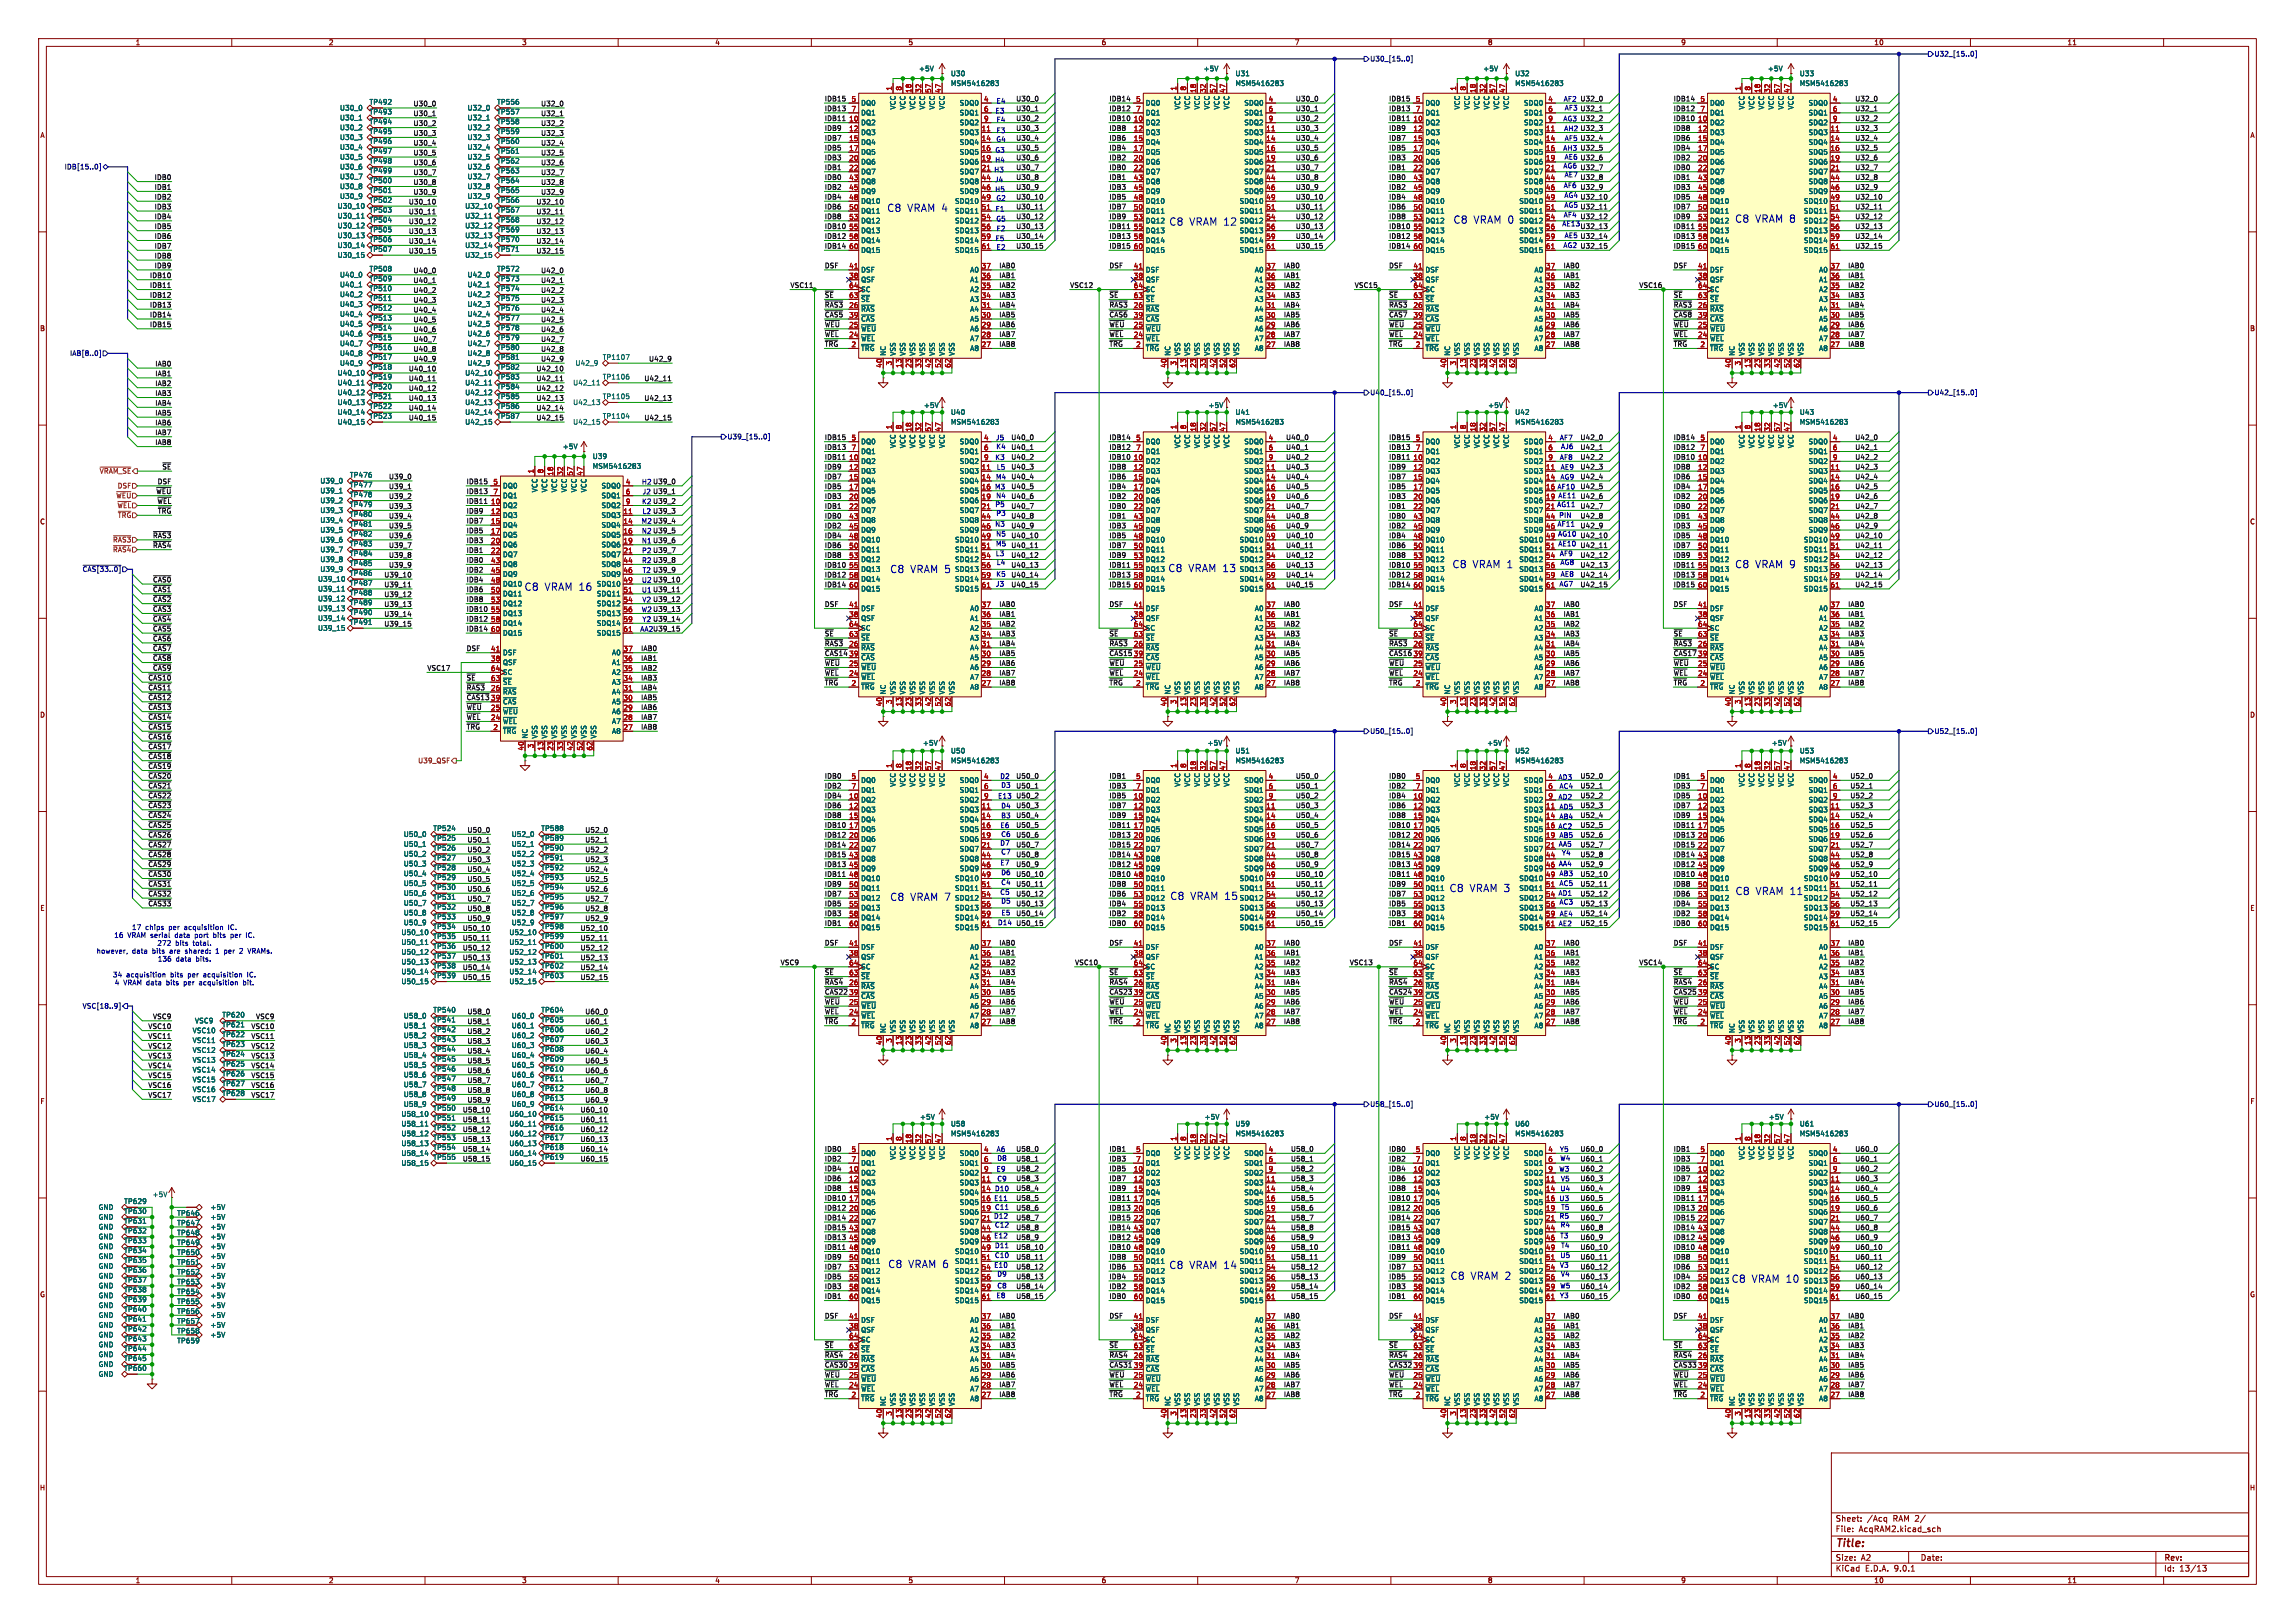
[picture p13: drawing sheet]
<svg xmlns="http://www.w3.org/2000/svg" width="594mm" height="420mm" viewBox="0 0 594 420" stroke-linecap="round" stroke-linejoin="round" font-family="sans-serif">
<defs><g id="words">
<text font-size="2.8" fill="#840000" x="475" y="400.9">Title:</text>
<g font-size="2.7" fill="#0000c2">
<text x="229.6" y="55">C8 VRAM 4</text>
<text x="302.6" y="58.6">C8 VRAM 12</text>
<text x="376.1" y="58.1">C8 VRAM 0</text>
<text x="449" y="57.8">C8 VRAM 8</text>
<text x="230.3" y="148.5">C8 VRAM 5</text>
<text x="302.3" y="148.3">C8 VRAM 13</text>
<text x="375.9" y="147.2">C8 VRAM 1</text>
<text x="449" y="147.2">C8 VRAM 9</text>
<text x="135.7" y="153.1">C8 VRAM 16</text>
<text x="230.3" y="233.3">C8 VRAM 7</text>
<text x="302.8" y="233.1">C8 VRAM 15</text>
<text x="375.1" y="231.1">C8 VRAM 3</text>
<text x="449.1" y="231.8">C8 VRAM 11</text>
<text x="229.8" y="328.3">C8 VRAM 6</text>
<text x="302.6" y="328.6">C8 VRAM 14</text>
<text x="375.4" y="331.4">C8 VRAM 2</text>
<text x="448.1" y="332.1">C8 VRAM 10</text>
</g>
<g font-size="2.1" fill="#840000">
<text x="475" y="394">Sheet:</text>
<text x="483.2" y="394">/Acq</text>
<text x="490" y="394">RAM 2/</text>
<text x="475" y="396.7">File:</text>
<text x="481.1" y="396.7">AcqRAM2.kicad_sch</text>
<text x="475" y="406.9">KiCad</text>
<text x="475" y="404.1">Size:</text>
<text x="481.7" y="404.1">A2</text>
<text x="482.7" y="406.9">E.D.A.</text>
<text x="490.3" y="406.9">9.0.1</text>
<text x="497" y="404.1">Date:</text>
<text x="560" y="404.3">Rev:</text>
<text x="560" y="406.9">Id:</text>
<text x="564.1" y="406.9">13/13</text>
</g>
<g font-size="1.8" fill="#840000">
<text x="35" y="11.9">1</text>
<text x="85" y="11.9">2</text>
<text x="135" y="11.9">3</text>
<text x="185" y="11.9">4</text>
<text x="235" y="11.9">5</text>
<text x="285" y="11.9">6</text>
<text x="335" y="11.9">7</text>
<text x="385" y="11.9">8</text>
<text x="435" y="11.9">9</text>
<text x="485" y="11.9">10</text>
<text x="535" y="11.9">11</text>
<text x="10.3" y="35.9">A</text>
<text x="95.5" y="32.4">TP494</text>
<text x="128.5" y="32.4">TP558</text>
<text x="128.5" y="34.9">TP559</text>
<text x="582.3" y="35.9">A</text>
<text x="95.5" y="37.4">TP496</text>
<text x="128.5" y="40">TP561</text>
<text x="95.5" y="47.6">TP500</text>
<text x="128.5" y="45.1">TP563</text>
<text x="128.5" y="47.6">TP564</text>
<text x="95.5" y="55.2">TP503</text>
<text x="95.5" y="57.8">TP504</text>
<text x="128.5" y="55.2">TP567</text>
<text x="95.5" y="65.4">TP507</text>
<text x="128.5" y="65.4">TP571</text>
<text x="95.5" y="73">TP509</text>
<text x="128.5" y="75.5">TP574</text>
<text x="95.5" y="80.6">TP512</text>
<text x="95.5" y="83.2">TP513</text>
<text x="128.5" y="80.6">TP576</text>
<text x="10.3" y="85.9">B</text>
<text x="95.5" y="88.2">TP515</text>
<text x="128.5" y="88.2">TP579</text>
<text x="582.3" y="85.9">B</text>
<text x="95.5" y="93.3">TP517</text>
<text x="128.5" y="90.8">TP580</text>
<text x="128.5" y="93.3">TP581</text>
<text x="128.5" y="95.9">TP582</text>
<text x="95.5" y="98.4">TP519</text>
<text x="95.5" y="100.9">TP520</text>
<text x="95.5" y="103.5">TP521</text>
<text x="95.5" y="106">TP522</text>
<text x="128.5" y="103.5">TP585</text>
<text x="128.5" y="106">TP586</text>
<text x="95.5" y="108.6">TP523</text>
<text x="128.5" y="108.6">TP587</text>
<text x="90.4" y="126.3">TP477</text>
<text x="90.4" y="128.9">TP478</text>
<text x="400" y="126.7">16 AF10</text>
<text x="400" y="129.3">19 AE11</text>
<text x="10.3" y="135.9">C</text>
<text x="90.4" y="136.5">TP481</text>
<text x="400" y="136.9">46 AF11</text>
<text x="582.3" y="135.9">C</text>
<text x="90.4" y="141.6">TP483</text>
<text x="90.4" y="146.7">TP485</text>
<text x="90.4" y="149.2">TP486</text>
<text x="90.4" y="151.7">TP487</text>
<text x="90.4" y="159.4">TP490</text>
<text x="90.4" y="161.9">TP491</text>
<text x="10.3" y="185.9">D</text>
<text x="582.3" y="185.9">D</text>
<text x="140" y="220.3">TP590</text>
<text x="112" y="227.9">TP529</text>
<text x="140" y="227.9">TP593</text>
<text x="112" y="230.5">TP530</text>
<text x="140" y="233">TP595</text>
<text x="10.3" y="235.9">E</text>
<text x="112" y="238.1">TP533</text>
<text x="112" y="235.6">TP532</text>
<text x="140" y="235.6">TP596</text>
<text x="140" y="238.1">TP597</text>
<text x="582.3" y="235.9">E</text>
<text x="112" y="245.7">TP536</text>
<text x="112" y="240.6">TP534</text>
<text x="112" y="250.8">TP538</text>
<text x="140" y="248.3">TP601</text>
<text x="140" y="250.8">TP602</text>
<text x="112" y="253.3">TP539</text>
<text x="57.4" y="268.6">TP622</text>
<text x="112" y="269.8">TP543</text>
<text x="112" y="267.3">TP542</text>
<text x="140" y="264.8">TP605</text>
<text x="57.4" y="273.7">TP624</text>
<text x="112" y="272.4">TP544</text>
<text x="112" y="274.9">TP545</text>
<text x="140" y="272.4">TP608</text>
<text x="112" y="280">TP547</text>
<text x="10.3" y="285.9">F</text>
<text x="57.4" y="283.8">TP628</text>
<text x="112" y="285.1">TP549</text>
<text x="140" y="282.5">TP612</text>
<text x="140" y="285.1">TP613</text>
<text x="140" y="287.6">TP614</text>
<text x="582.3" y="285.9">F</text>
<text x="112" y="290.2">TP551</text>
<text x="112" y="292.7">TP552</text>
<text x="140" y="290.2">TP615</text>
<text x="112" y="295.2">TP553</text>
<text x="140" y="297.8">TP618</text>
<text x="112" y="300.3">TP555</text>
<text x="140" y="300.3">TP619</text>
<text x="32" y="314.3">TP630</text>
<text x="45.7" y="314.8">TP646</text>
<text x="32" y="321.9">TP633</text>
<text x="45.7" y="322.4">TP649</text>
<text x="32" y="329.5">TP636</text>
<text x="45.7" y="325">TP650</text>
<text x="10.3" y="335.9">G</text>
<text x="32" y="332.1">TP637</text>
<text x="45.7" y="335.1">TP654</text>
<text x="582.3" y="335.9">G</text>
<text x="32" y="337.2">TP639</text>
<text x="32" y="339.7">TP640</text>
<text x="32" y="344.8">TP642</text>
<text x="32" y="342.2">TP641</text>
<text x="45.7" y="342.7">TP657</text>
<text x="32" y="349.9">TP644</text>
<text x="10.2" y="385.9">H</text>
<text x="582.2" y="385.9">H</text>
<text x="35" y="409.9">1</text>
<text x="85" y="409.9">2</text>
<text x="135" y="409.9">3</text>
<text x="185" y="409.9">4</text>
<text x="235" y="409.9">5</text>
<text x="285" y="409.9">6</text>
<text x="335" y="409.9">7</text>
<text x="385" y="409.9">8</text>
<text x="435" y="409.9">9</text>
<text x="485" y="409.9">10</text>
<text x="535" y="409.9">11</text>
</g>
<g font-size="1.8" fill="#000084">
<text x="354.5" y="16.1">U30_[15..0]</text>
<text x="500.6" y="14.8">U32_[15..0]</text>
<text x="16.6" y="44">IDB[15..0]</text>
<text x="18" y="92.3">IAB[8..0]</text>
<text x="354.5" y="102.5">U40_[15..0]</text>
<text x="500.6" y="102.5">U42_[15..0]</text>
<text x="188.2" y="113.9">U39_[15..0]</text>
<text x="21.3" y="148.2">~{CAS[33..0]}</text>
<text x="354.5" y="190.1">U50_[15..0]</text>
<text x="500.6" y="190.1">U52_[15..0]</text>
<text x="21.3" y="261.2">VSC[18..9]</text>
<text x="354.5" y="286.6">U58_[15..0]</text>
<text x="500.6" y="286.6">U60_[15..0]</text>
</g>
<g font-size="1.8" fill="#a90000">
<text x="230.9" y="23.6" transform="rotate(-90 230.9 23.6)">1</text>
<text x="233.4" y="23.6" transform="rotate(-90 233.4 23.6)">8</text>
<text x="304.5" y="23.6" transform="rotate(-90 304.5 23.6)">1</text>
<text x="307.1" y="23.6" transform="rotate(-90 307.1 23.6)">8</text>
<text x="376.9" y="23.6" transform="rotate(-90 376.9 23.6)">1</text>
<text x="379.5" y="23.6" transform="rotate(-90 379.5 23.6)">8</text>
<text x="450.6" y="23.6" transform="rotate(-90 450.6 23.6)">1</text>
<text x="453.1" y="23.6" transform="rotate(-90 453.1 23.6)">8</text>
<text x="220.3" y="29">7</text>
<text x="220.3" y="26.4">5</text>
<text x="236" y="24.2" transform="rotate(-90 236 24.2)">18</text>
<text x="238.5" y="24.2" transform="rotate(-90 238.5 24.2)">32</text>
<text x="241" y="24.2" transform="rotate(-90 241 24.2)">57</text>
<text x="243.6" y="24.2" transform="rotate(-90 243.6 24.2)">47</text>
<text x="254.6" y="26.4">4</text>
<text x="254.6" y="29">6</text>
<text x="293.9" y="29">7</text>
<text x="293.9" y="26.4">5</text>
<text x="309.6" y="24.2" transform="rotate(-90 309.6 24.2)">18</text>
<text x="312.2" y="24.2" transform="rotate(-90 312.2 24.2)">32</text>
<text x="314.7" y="24.2" transform="rotate(-90 314.7 24.2)">57</text>
<text x="317.2" y="24.2" transform="rotate(-90 317.2 24.2)">47</text>
<text x="328.2" y="26.4">4</text>
<text x="328.2" y="29">6</text>
<text x="366.3" y="29">7</text>
<text x="366.3" y="26.4">5</text>
<text x="382" y="24.2" transform="rotate(-90 382 24.2)">18</text>
<text x="384.6" y="24.2" transform="rotate(-90 384.6 24.2)">32</text>
<text x="387.1" y="24.2" transform="rotate(-90 387.1 24.2)">57</text>
<text x="389.6" y="24.2" transform="rotate(-90 389.6 24.2)">47</text>
<text x="400.6" y="26.4">4</text>
<text x="400.6" y="29">6</text>
<text x="440" y="29">7</text>
<text x="440" y="26.4">5</text>
<text x="455.7" y="24.2" transform="rotate(-90 455.7 24.2)">18</text>
<text x="458.2" y="24.2" transform="rotate(-90 458.2 24.2)">32</text>
<text x="460.8" y="24.2" transform="rotate(-90 460.8 24.2)">57</text>
<text x="463.3" y="24.2" transform="rotate(-90 463.3 24.2)">47</text>
<text x="474.3" y="26.4">4</text>
<text x="474.3" y="29">6</text>
<text x="219.7" y="31.5">10</text>
<text x="219.7" y="34">12</text>
<text x="254" y="34">11</text>
<text x="254.6" y="31.5">9</text>
<text x="293.3" y="31.5">10</text>
<text x="293.3" y="34">12</text>
<text x="327.6" y="34">11</text>
<text x="328.2" y="31.5">9</text>
<text x="365.7" y="31.5">10</text>
<text x="365.7" y="34">12</text>
<text x="400" y="34">11</text>
<text x="400.6" y="31.5">9</text>
<text x="439.4" y="31.5">10</text>
<text x="439.4" y="34">12</text>
<text x="473.7" y="34">11</text>
<text x="474.3" y="31.5">9</text>
<text x="219.7" y="36.6">15</text>
<text x="219.7" y="39.1">17</text>
<text x="219.7" y="41.7">20</text>
<text x="254" y="36.6">14</text>
<text x="254" y="39.1">16</text>
<text x="254" y="41.7">19</text>
<text x="293.3" y="36.6">15</text>
<text x="293.3" y="39.1">17</text>
<text x="293.3" y="41.7">20</text>
<text x="327.6" y="36.6">14</text>
<text x="327.6" y="39.1">16</text>
<text x="327.6" y="41.7">19</text>
<text x="365.7" y="36.6">15</text>
<text x="365.7" y="39.1">17</text>
<text x="365.7" y="41.7">20</text>
<text x="400" y="36.6">14</text>
<text x="400" y="39.1">16</text>
<text x="400" y="41.7">19</text>
<text x="439.4" y="36.6">15</text>
<text x="439.4" y="39.1">17</text>
<text x="439.4" y="41.7">20</text>
<text x="473.7" y="36.6">14</text>
<text x="473.7" y="39.1">16</text>
<text x="473.7" y="41.7">19</text>
<text x="219.7" y="44.2">22</text>
<text x="219.7" y="46.7">43</text>
<text x="254" y="44.2">21</text>
<text x="254" y="46.7">44</text>
<text x="293.3" y="44.2">22</text>
<text x="293.3" y="46.7">43</text>
<text x="327.6" y="44.2">21</text>
<text x="327.6" y="46.7">44</text>
<text x="365.7" y="44.2">22</text>
<text x="365.7" y="46.7">43</text>
<text x="400" y="44.2">21</text>
<text x="400" y="46.7">44</text>
<text x="439.4" y="44.2">22</text>
<text x="439.4" y="46.7">43</text>
<text x="473.7" y="44.2">21</text>
<text x="473.7" y="46.7">44</text>
<text x="219.7" y="49.3">45</text>
<text x="219.7" y="51.8">48</text>
<text x="254" y="49.3">46</text>
<text x="254" y="51.8">49</text>
<text x="293.3" y="49.3">45</text>
<text x="293.3" y="51.8">48</text>
<text x="327.6" y="49.3">46</text>
<text x="327.6" y="51.8">49</text>
<text x="365.7" y="49.3">45</text>
<text x="365.7" y="51.8">48</text>
<text x="400" y="49.3">46</text>
<text x="400" y="51.8">49</text>
<text x="439.4" y="49.3">45</text>
<text x="439.4" y="51.8">48</text>
<text x="473.7" y="49.3">46</text>
<text x="473.7" y="51.8">49</text>
<text x="219.7" y="54.4">50</text>
<text x="219.7" y="56.9">53</text>
<text x="219.7" y="59.4">55</text>
<text x="254" y="54.4">51</text>
<text x="254" y="56.9">54</text>
<text x="254" y="59.4">56</text>
<text x="293.3" y="54.4">50</text>
<text x="293.3" y="56.9">53</text>
<text x="293.3" y="59.4">55</text>
<text x="327.6" y="54.4">51</text>
<text x="327.6" y="56.9">54</text>
<text x="327.6" y="59.4">56</text>
<text x="365.7" y="54.4">50</text>
<text x="365.7" y="56.9">53</text>
<text x="365.7" y="59.4">55</text>
<text x="400" y="54.4">51</text>
<text x="400" y="56.9">54</text>
<text x="400" y="59.4">56</text>
<text x="439.4" y="54.4">50</text>
<text x="439.4" y="56.9">53</text>
<text x="439.4" y="59.4">55</text>
<text x="473.7" y="54.4">51</text>
<text x="473.7" y="56.9">54</text>
<text x="473.7" y="59.4">56</text>
<text x="219.7" y="62">58</text>
<text x="219.7" y="64.5">60</text>
<text x="254" y="62">59</text>
<text x="254" y="64.5">61</text>
<text x="293.3" y="62">58</text>
<text x="293.3" y="64.5">60</text>
<text x="327.6" y="62">59</text>
<text x="327.6" y="64.5">61</text>
<text x="365.7" y="62">58</text>
<text x="365.7" y="64.5">60</text>
<text x="400" y="62">59</text>
<text x="400" y="64.5">61</text>
<text x="439.4" y="62">58</text>
<text x="439.4" y="64.5">60</text>
<text x="473.7" y="62">59</text>
<text x="473.7" y="64.5">61</text>
<text x="219.7" y="69.6">41</text>
<text x="254" y="69.6">37</text>
<text x="293.3" y="69.6">41</text>
<text x="327.6" y="69.6">37</text>
<text x="365.7" y="69.6">41</text>
<text x="400" y="69.6">37</text>
<text x="439.4" y="69.6">41</text>
<text x="473.7" y="69.6">37</text>
<text x="219.7" y="72.1">38</text>
<text x="219.7" y="74.7">64</text>
<text x="219.7" y="77.2">63</text>
<text x="254" y="72.1">36</text>
<text x="254" y="74.7">35</text>
<text x="254" y="77.2">34</text>
<text x="293.3" y="72.1">38</text>
<text x="293.3" y="74.7">64</text>
<text x="293.3" y="77.2">63</text>
<text x="327.6" y="72.1">36</text>
<text x="327.6" y="74.7">35</text>
<text x="327.6" y="77.2">34</text>
<text x="365.7" y="72.1">38</text>
<text x="365.7" y="74.7">64</text>
<text x="365.7" y="77.2">63</text>
<text x="400" y="72.1">36</text>
<text x="400" y="74.7">35</text>
<text x="400" y="77.2">34</text>
<text x="439.4" y="72.1">38</text>
<text x="439.4" y="74.7">64</text>
<text x="439.4" y="77.2">63</text>
<text x="473.7" y="72.1">36</text>
<text x="473.7" y="74.7">35</text>
<text x="473.7" y="77.2">34</text>
<text x="219.7" y="79.8">26</text>
<text x="219.7" y="82.3">39</text>
<text x="254" y="79.8">31</text>
<text x="254" y="82.3">30</text>
<text x="293.3" y="79.8">26</text>
<text x="293.3" y="82.3">39</text>
<text x="327.6" y="79.8">31</text>
<text x="327.6" y="82.3">30</text>
<text x="365.7" y="79.8">26</text>
<text x="365.7" y="82.3">39</text>
<text x="400" y="79.8">31</text>
<text x="400" y="82.3">30</text>
<text x="439.4" y="79.8">26</text>
<text x="439.4" y="82.3">39</text>
<text x="473.7" y="79.8">31</text>
<text x="473.7" y="82.3">30</text>
<text x="219.7" y="84.8">25</text>
<text x="219.7" y="87.4">24</text>
<text x="220.3" y="89.9">2</text>
<text x="254" y="84.8">29</text>
<text x="254" y="87.4">28</text>
<text x="254" y="89.9">27</text>
<text x="293.3" y="84.8">25</text>
<text x="293.3" y="87.4">24</text>
<text x="293.9" y="89.9">2</text>
<text x="327.6" y="84.8">29</text>
<text x="327.6" y="87.4">28</text>
<text x="327.6" y="89.9">27</text>
<text x="365.7" y="84.8">25</text>
<text x="365.7" y="87.4">24</text>
<text x="366.3" y="89.9">2</text>
<text x="400" y="84.8">29</text>
<text x="400" y="87.4">28</text>
<text x="400" y="89.9">27</text>
<text x="439.4" y="84.8">25</text>
<text x="439.4" y="87.4">24</text>
<text x="440" y="89.9">2</text>
<text x="473.7" y="84.8">29</text>
<text x="473.7" y="87.4">28</text>
<text x="473.7" y="89.9">27</text>
<text x="228.3" y="95.3" transform="rotate(-90 228.3 95.3)">40</text>
<text x="230.9" y="94.7" transform="rotate(-90 230.9 94.7)">3</text>
<text x="233.4" y="95.3" transform="rotate(-90 233.4 95.3)">13</text>
<text x="236" y="95.3" transform="rotate(-90 236 95.3)">23</text>
<text x="238.5" y="95.3" transform="rotate(-90 238.5 95.3)">33</text>
<text x="241" y="95.3" transform="rotate(-90 241 95.3)">42</text>
<text x="243.6" y="95.3" transform="rotate(-90 243.6 95.3)">52</text>
<text x="246.1" y="95.3" transform="rotate(-90 246.1 95.3)">62</text>
<text x="302" y="95.3" transform="rotate(-90 302 95.3)">40</text>
<text x="304.5" y="94.7" transform="rotate(-90 304.5 94.7)">3</text>
<text x="307.1" y="95.3" transform="rotate(-90 307.1 95.3)">13</text>
<text x="309.6" y="95.3" transform="rotate(-90 309.6 95.3)">23</text>
<text x="312.2" y="95.3" transform="rotate(-90 312.2 95.3)">33</text>
<text x="314.7" y="95.3" transform="rotate(-90 314.7 95.3)">42</text>
<text x="317.2" y="95.3" transform="rotate(-90 317.2 95.3)">52</text>
<text x="319.8" y="95.3" transform="rotate(-90 319.8 95.3)">62</text>
<text x="374.4" y="95.3" transform="rotate(-90 374.4 95.3)">40</text>
<text x="376.9" y="94.7" transform="rotate(-90 376.9 94.7)">3</text>
<text x="379.5" y="95.3" transform="rotate(-90 379.5 95.3)">13</text>
<text x="382" y="95.3" transform="rotate(-90 382 95.3)">23</text>
<text x="384.6" y="95.3" transform="rotate(-90 384.6 95.3)">33</text>
<text x="387.1" y="95.3" transform="rotate(-90 387.1 95.3)">42</text>
<text x="389.6" y="95.3" transform="rotate(-90 389.6 95.3)">52</text>
<text x="392.2" y="95.3" transform="rotate(-90 392.2 95.3)">62</text>
<text x="448.1" y="95.3" transform="rotate(-90 448.1 95.3)">40</text>
<text x="450.6" y="94.7" transform="rotate(-90 450.6 94.7)">3</text>
<text x="453.1" y="95.3" transform="rotate(-90 453.1 95.3)">13</text>
<text x="455.7" y="95.3" transform="rotate(-90 455.7 95.3)">23</text>
<text x="458.2" y="95.3" transform="rotate(-90 458.2 95.3)">33</text>
<text x="460.8" y="95.3" transform="rotate(-90 460.8 95.3)">42</text>
<text x="463.3" y="95.3" transform="rotate(-90 463.3 95.3)">52</text>
<text x="465.8" y="95.3" transform="rotate(-90 465.8 95.3)">62</text>
<text x="230.9" y="111.2" transform="rotate(-90 230.9 111.2)">1</text>
<text x="233.4" y="111.2" transform="rotate(-90 233.4 111.2)">8</text>
<text x="236" y="111.8" transform="rotate(-90 236 111.8)">18</text>
<text x="238.5" y="111.8" transform="rotate(-90 238.5 111.8)">32</text>
<text x="241" y="111.8" transform="rotate(-90 241 111.8)">57</text>
<text x="243.6" y="111.8" transform="rotate(-90 243.6 111.8)">47</text>
<text x="304.5" y="111.2" transform="rotate(-90 304.5 111.2)">1</text>
<text x="307.1" y="111.2" transform="rotate(-90 307.1 111.2)">8</text>
<text x="309.6" y="111.8" transform="rotate(-90 309.6 111.8)">18</text>
<text x="312.2" y="111.8" transform="rotate(-90 312.2 111.8)">32</text>
<text x="314.7" y="111.8" transform="rotate(-90 314.7 111.8)">57</text>
<text x="317.2" y="111.8" transform="rotate(-90 317.2 111.8)">47</text>
<text x="376.9" y="111.2" transform="rotate(-90 376.9 111.2)">1</text>
<text x="379.5" y="111.2" transform="rotate(-90 379.5 111.2)">8</text>
<text x="382" y="111.8" transform="rotate(-90 382 111.8)">18</text>
<text x="384.6" y="111.8" transform="rotate(-90 384.6 111.8)">32</text>
<text x="387.1" y="111.8" transform="rotate(-90 387.1 111.8)">57</text>
<text x="389.6" y="111.8" transform="rotate(-90 389.6 111.8)">47</text>
<text x="450.6" y="111.2" transform="rotate(-90 450.6 111.2)">1</text>
<text x="453.1" y="111.2" transform="rotate(-90 453.1 111.2)">8</text>
<text x="455.7" y="111.8" transform="rotate(-90 455.7 111.8)">18</text>
<text x="458.2" y="111.8" transform="rotate(-90 458.2 111.8)">32</text>
<text x="460.8" y="111.8" transform="rotate(-90 460.8 111.8)">57</text>
<text x="463.3" y="111.8" transform="rotate(-90 463.3 111.8)">47</text>
<text x="219.7" y="119.1">10</text>
<text x="220.3" y="116.6">7</text>
<text x="220.3" y="114">5</text>
<text x="254.6" y="114">4</text>
<text x="254.6" y="116.6">6</text>
<text x="254.6" y="119.1">9</text>
<text x="293.3" y="119.1">10</text>
<text x="293.9" y="116.6">7</text>
<text x="293.9" y="114">5</text>
<text x="328.2" y="114">4</text>
<text x="328.2" y="116.6">6</text>
<text x="328.2" y="119.1">9</text>
<text x="365.7" y="119.1">10</text>
<text x="366.3" y="116.6">7</text>
<text x="366.3" y="114">5</text>
<text x="400.6" y="114">4</text>
<text x="400.6" y="116.6">6</text>
<text x="400.6" y="119.1">9</text>
<text x="439.4" y="119.1">10</text>
<text x="440" y="116.6">7</text>
<text x="440" y="114">5</text>
<text x="474.3" y="114">4</text>
<text x="474.3" y="116.6">6</text>
<text x="474.3" y="119.1">9</text>
<text x="127.6" y="125.5">5</text>
<text x="138.2" y="122.6" transform="rotate(-90 138.2 122.6)">1</text>
<text x="140.7" y="122.6" transform="rotate(-90 140.7 122.6)">8</text>
<text x="143.3" y="123.2" transform="rotate(-90 143.3 123.2)">18</text>
<text x="145.8" y="123.2" transform="rotate(-90 145.8 123.2)">32</text>
<text x="148.3" y="123.2" transform="rotate(-90 148.3 123.2)">57</text>
<text x="150.9" y="123.2" transform="rotate(-90 150.9 123.2)">47</text>
<text x="161.9" y="125.5">4</text>
<text x="219.7" y="121.7">12</text>
<text x="219.7" y="124.2">15</text>
<text x="254" y="121.7">11</text>
<text x="254" y="124.2">14</text>
<text x="293.3" y="121.7">12</text>
<text x="293.3" y="124.2">15</text>
<text x="327.6" y="121.7">11</text>
<text x="327.6" y="124.2">14</text>
<text x="365.7" y="121.7">12</text>
<text x="365.7" y="124.2">15</text>
<text x="400" y="121.7">11</text>
<text x="400" y="124.2">14</text>
<text x="439.4" y="121.7">12</text>
<text x="439.4" y="124.2">15</text>
<text x="473.7" y="121.7">11</text>
<text x="473.7" y="124.2">14</text>
<text x="127" y="130.6">10</text>
<text x="127.6" y="128">7</text>
<text x="161.9" y="128">6</text>
<text x="161.9" y="130.6">9</text>
<text x="219.7" y="126.7">17</text>
<text x="219.7" y="129.3">20</text>
<text x="219.7" y="131.8">22</text>
<text x="254" y="126.7">16</text>
<text x="254" y="129.3">19</text>
<text x="254" y="131.8">21</text>
<text x="293.3" y="126.7">17</text>
<text x="293.3" y="129.3">20</text>
<text x="293.3" y="131.8">22</text>
<text x="327.6" y="126.7">16</text>
<text x="327.6" y="129.3">19</text>
<text x="327.6" y="131.8">21</text>
<text x="365.7" y="126.7">17</text>
<text x="365.7" y="129.3">20</text>
<text x="365.7" y="131.8">22</text>
<text x="400" y="131.8">21 AG11</text>
<text x="400" y="126.7">16</text>
<text x="400" y="129.3">19</text>
<text x="400" y="131.8">21</text>
<text x="439.4" y="126.7">17</text>
<text x="439.4" y="129.3">20</text>
<text x="439.4" y="131.8">22</text>
<text x="473.7" y="126.7">16</text>
<text x="473.7" y="129.3">19</text>
<text x="473.7" y="131.8">21</text>
<text x="127" y="133.1">12</text>
<text x="127" y="135.6">15</text>
<text x="161.2" y="133.1">11</text>
<text x="161.2" y="135.6">14</text>
<text x="219.7" y="134.4">43</text>
<text x="219.7" y="136.9">45</text>
<text x="254" y="134.4">44</text>
<text x="254" y="136.9">46</text>
<text x="293.3" y="134.4">43</text>
<text x="293.3" y="136.9">45</text>
<text x="327.6" y="134.4">44</text>
<text x="327.6" y="136.9">46</text>
<text x="365.7" y="134.4">43</text>
<text x="365.7" y="136.9">45</text>
<text x="400" y="134.4">44</text>
<text x="400" y="136.9">46</text>
<text x="439.4" y="134.4">43</text>
<text x="439.4" y="136.9">45</text>
<text x="473.7" y="134.4">44</text>
<text x="473.7" y="136.9">46</text>
<text x="127" y="138.2">17</text>
<text x="127" y="140.7">20</text>
<text x="127" y="143.3">22</text>
<text x="161.2" y="138.2">16</text>
<text x="161.2" y="140.7">19</text>
<text x="161.2" y="143.3">21</text>
<text x="219.7" y="139.4">48</text>
<text x="219.7" y="142">50</text>
<text x="254" y="139.4">49</text>
<text x="254" y="142">51</text>
<text x="293.3" y="139.4">48</text>
<text x="293.3" y="142">50</text>
<text x="327.6" y="139.4">49</text>
<text x="327.6" y="142">51</text>
<text x="365.7" y="139.4">48</text>
<text x="365.7" y="142">50</text>
<text x="400" y="142">51 AE10</text>
<text x="400" y="139.4">49</text>
<text x="400" y="142">51</text>
<text x="439.4" y="139.4">48</text>
<text x="439.4" y="142">50</text>
<text x="473.7" y="139.4">49</text>
<text x="473.7" y="142">51</text>
<text x="127" y="145.8">43</text>
<text x="127" y="148.3">45</text>
<text x="161.2" y="145.8">44</text>
<text x="161.2" y="148.3">46</text>
<text x="219.7" y="144.5">53</text>
<text x="219.7" y="147.1">55</text>
<text x="219.7" y="149.6">58</text>
<text x="254" y="144.5">54</text>
<text x="254" y="147.1">56</text>
<text x="254" y="149.6">59</text>
<text x="293.3" y="144.5">53</text>
<text x="293.3" y="147.1">55</text>
<text x="293.3" y="149.6">58</text>
<text x="327.6" y="144.5">54</text>
<text x="327.6" y="147.1">56</text>
<text x="327.6" y="149.6">59</text>
<text x="365.7" y="144.5">53</text>
<text x="365.7" y="147.1">55</text>
<text x="365.7" y="149.6">58</text>
<text x="400" y="144.5">54</text>
<text x="400" y="147.1">56</text>
<text x="400" y="149.6">59</text>
<text x="439.4" y="144.5">53</text>
<text x="439.4" y="147.1">55</text>
<text x="439.4" y="149.6">58</text>
<text x="473.7" y="144.5">54</text>
<text x="473.7" y="147.1">56</text>
<text x="473.7" y="149.6">59</text>
<text x="127" y="150.9">48</text>
<text x="127" y="153.4">50</text>
<text x="127" y="156">53</text>
<text x="161.2" y="150.9">49</text>
<text x="161.2" y="153.4">51</text>
<text x="161.2" y="156">54</text>
<text x="219.7" y="152.1">60</text>
<text x="254" y="152.1">61</text>
<text x="293.3" y="152.1">60</text>
<text x="327.6" y="152.1">61</text>
<text x="365.7" y="152.1">60</text>
<text x="400" y="152.1">61</text>
<text x="439.4" y="152.1">60</text>
<text x="473.7" y="152.1">61</text>
<text x="127" y="158.5">55</text>
<text x="127" y="161">58</text>
<text x="161.2" y="158.5">56</text>
<text x="161.2" y="161">59</text>
<text x="219.7" y="157.2">41</text>
<text x="219.7" y="159.8">38</text>
<text x="254" y="157.2">37</text>
<text x="254" y="159.8">36</text>
<text x="293.3" y="157.2">41</text>
<text x="293.3" y="159.8">38</text>
<text x="327.6" y="157.2">37</text>
<text x="327.6" y="159.8">36</text>
<text x="365.7" y="157.2">41</text>
<text x="365.7" y="159.8">38</text>
<text x="400" y="157.2">37</text>
<text x="400" y="159.8">36</text>
<text x="439.4" y="157.2">41</text>
<text x="439.4" y="159.8">38</text>
<text x="473.7" y="157.2">37</text>
<text x="473.7" y="159.8">36</text>
<text x="127" y="163.6">60</text>
<text x="161.2" y="163.6">61</text>
<text x="219.7" y="162.3">64</text>
<text x="219.7" y="164.8">63</text>
<text x="219.7" y="167.4">26</text>
<text x="254" y="162.3">35</text>
<text x="254" y="164.8">34</text>
<text x="254" y="167.4">31</text>
<text x="293.3" y="162.3">64</text>
<text x="293.3" y="164.8">63</text>
<text x="293.3" y="167.4">26</text>
<text x="327.6" y="162.3">35</text>
<text x="327.6" y="164.8">34</text>
<text x="327.6" y="167.4">31</text>
<text x="365.7" y="162.3">64</text>
<text x="365.7" y="164.8">63</text>
<text x="365.7" y="167.4">26</text>
<text x="400" y="162.3">35</text>
<text x="400" y="164.8">34</text>
<text x="400" y="167.4">31</text>
<text x="439.4" y="162.3">64</text>
<text x="439.4" y="164.8">63</text>
<text x="439.4" y="167.4">26</text>
<text x="473.7" y="162.3">35</text>
<text x="473.7" y="164.8">34</text>
<text x="473.7" y="167.4">31</text>
<text x="127" y="168.7">41</text>
<text x="127" y="171.2">38</text>
<text x="127" y="173.7">64</text>
<text x="161.2" y="168.7">37</text>
<text x="161.2" y="171.2">36</text>
<text x="161.2" y="173.7">35</text>
<text x="219.7" y="169.9">39</text>
<text x="219.7" y="172.5">25</text>
<text x="254" y="169.9">30</text>
<text x="254" y="172.5">29</text>
<text x="293.3" y="169.9">39</text>
<text x="293.3" y="172.5">25</text>
<text x="327.6" y="169.9">30</text>
<text x="327.6" y="172.5">29</text>
<text x="365.7" y="169.9">39</text>
<text x="365.7" y="172.5">25</text>
<text x="400" y="169.9">30</text>
<text x="400" y="172.5">29</text>
<text x="439.4" y="169.9">39</text>
<text x="439.4" y="172.5">25</text>
<text x="473.7" y="169.9">30</text>
<text x="473.7" y="172.5">29</text>
<text x="127" y="176.3">63</text>
<text x="127" y="178.8">26</text>
<text x="161.2" y="176.3">34</text>
<text x="161.2" y="178.8">31</text>
<text x="219.7" y="175">24</text>
<text x="220.3" y="177.5">2</text>
<text x="254" y="175">28</text>
<text x="254" y="177.5">27</text>
<text x="293.3" y="175">24</text>
<text x="293.9" y="177.5">2</text>
<text x="327.6" y="175">28</text>
<text x="327.6" y="177.5">27</text>
<text x="365.7" y="175">24</text>
<text x="366.3" y="177.5">2</text>
<text x="400" y="175">28</text>
<text x="400" y="177.5">27</text>
<text x="439.4" y="175">24</text>
<text x="440" y="177.5">2</text>
<text x="473.7" y="175">28</text>
<text x="473.7" y="177.5">27</text>
<text x="127" y="181.4">39</text>
<text x="127" y="183.9">25</text>
<text x="161.2" y="181.4">30</text>
<text x="161.2" y="183.9">29</text>
<text x="228.3" y="182.9" transform="rotate(-90 228.3 182.9)">40</text>
<text x="230.9" y="182.3" transform="rotate(-90 230.9 182.3)">3</text>
<text x="233.4" y="182.9" transform="rotate(-90 233.4 182.9)">13</text>
<text x="236" y="182.9" transform="rotate(-90 236 182.9)">23</text>
<text x="238.5" y="182.9" transform="rotate(-90 238.5 182.9)">33</text>
<text x="241" y="182.9" transform="rotate(-90 241 182.9)">42</text>
<text x="243.6" y="182.9" transform="rotate(-90 243.6 182.9)">52</text>
<text x="246.1" y="182.9" transform="rotate(-90 246.1 182.9)">62</text>
<text x="302" y="182.9" transform="rotate(-90 302 182.9)">40</text>
<text x="304.5" y="182.3" transform="rotate(-90 304.5 182.3)">3</text>
<text x="307.1" y="182.9" transform="rotate(-90 307.1 182.9)">13</text>
<text x="309.6" y="182.9" transform="rotate(-90 309.6 182.9)">23</text>
<text x="312.2" y="182.9" transform="rotate(-90 312.2 182.9)">33</text>
<text x="314.7" y="182.9" transform="rotate(-90 314.7 182.9)">42</text>
<text x="317.2" y="182.9" transform="rotate(-90 317.2 182.9)">52</text>
<text x="319.8" y="182.9" transform="rotate(-90 319.8 182.9)">62</text>
<text x="374.4" y="182.9" transform="rotate(-90 374.4 182.9)">40</text>
<text x="376.9" y="182.3" transform="rotate(-90 376.9 182.3)">3</text>
<text x="379.5" y="182.9" transform="rotate(-90 379.5 182.9)">13</text>
<text x="382" y="182.9" transform="rotate(-90 382 182.9)">23</text>
<text x="384.6" y="182.9" transform="rotate(-90 384.6 182.9)">33</text>
<text x="387.1" y="182.9" transform="rotate(-90 387.1 182.9)">42</text>
<text x="389.6" y="182.9" transform="rotate(-90 389.6 182.9)">52</text>
<text x="392.2" y="182.9" transform="rotate(-90 392.2 182.9)">62</text>
<text x="448.1" y="182.9" transform="rotate(-90 448.1 182.9)">40</text>
<text x="450.6" y="182.3" transform="rotate(-90 450.6 182.3)">3</text>
<text x="453.1" y="182.9" transform="rotate(-90 453.1 182.9)">13</text>
<text x="455.7" y="182.9" transform="rotate(-90 455.7 182.9)">23</text>
<text x="458.2" y="182.9" transform="rotate(-90 458.2 182.9)">33</text>
<text x="460.8" y="182.9" transform="rotate(-90 460.8 182.9)">42</text>
<text x="463.3" y="182.9" transform="rotate(-90 463.3 182.9)">52</text>
<text x="465.8" y="182.9" transform="rotate(-90 465.8 182.9)">62</text>
<text x="127" y="186.4">24</text>
<text x="127.6" y="189">2</text>
<text x="161.2" y="186.4">28</text>
<text x="161.2" y="189">27</text>
<text x="135.6" y="194.4" transform="rotate(-90 135.6 194.4)">40</text>
<text x="138.2" y="193.7" transform="rotate(-90 138.2 193.7)">3</text>
<text x="140.7" y="194.4" transform="rotate(-90 140.7 194.4)">13</text>
<text x="143.3" y="194.4" transform="rotate(-90 143.3 194.4)">23</text>
<text x="145.8" y="194.4" transform="rotate(-90 145.8 194.4)">33</text>
<text x="148.3" y="194.4" transform="rotate(-90 148.3 194.4)">42</text>
<text x="150.9" y="194.4" transform="rotate(-90 150.9 194.4)">52</text>
<text x="153.4" y="194.4" transform="rotate(-90 153.4 194.4)">62</text>
<text x="220.3" y="201.7">5</text>
<text x="230.9" y="198.8" transform="rotate(-90 230.9 198.8)">1</text>
<text x="233.4" y="198.8" transform="rotate(-90 233.4 198.8)">8</text>
<text x="236" y="199.4" transform="rotate(-90 236 199.4)">18</text>
<text x="238.5" y="199.4" transform="rotate(-90 238.5 199.4)">32</text>
<text x="241" y="199.4" transform="rotate(-90 241 199.4)">57</text>
<text x="243.6" y="199.4" transform="rotate(-90 243.6 199.4)">47</text>
<text x="254.6" y="201.7">4</text>
<text x="293.9" y="201.7">5</text>
<text x="304.5" y="198.8" transform="rotate(-90 304.5 198.8)">1</text>
<text x="307.1" y="198.8" transform="rotate(-90 307.1 198.8)">8</text>
<text x="309.6" y="199.4" transform="rotate(-90 309.6 199.4)">18</text>
<text x="312.2" y="199.4" transform="rotate(-90 312.2 199.4)">32</text>
<text x="314.7" y="199.4" transform="rotate(-90 314.7 199.4)">57</text>
<text x="317.2" y="199.4" transform="rotate(-90 317.2 199.4)">47</text>
<text x="328.2" y="201.7">4</text>
<text x="366.3" y="201.7">5</text>
<text x="376.9" y="198.8" transform="rotate(-90 376.9 198.8)">1</text>
<text x="379.5" y="198.8" transform="rotate(-90 379.5 198.8)">8</text>
<text x="382" y="199.4" transform="rotate(-90 382 199.4)">18</text>
<text x="384.6" y="199.4" transform="rotate(-90 384.6 199.4)">32</text>
<text x="387.1" y="199.4" transform="rotate(-90 387.1 199.4)">57</text>
<text x="389.6" y="199.4" transform="rotate(-90 389.6 199.4)">47</text>
<text x="400.6" y="201.7">4</text>
<text x="440" y="201.7">5</text>
<text x="450.6" y="198.8" transform="rotate(-90 450.6 198.8)">1</text>
<text x="453.1" y="198.8" transform="rotate(-90 453.1 198.8)">8</text>
<text x="455.7" y="199.4" transform="rotate(-90 455.7 199.4)">18</text>
<text x="458.2" y="199.4" transform="rotate(-90 458.2 199.4)">32</text>
<text x="460.8" y="199.4" transform="rotate(-90 460.8 199.4)">57</text>
<text x="463.3" y="199.4" transform="rotate(-90 463.3 199.4)">47</text>
<text x="474.3" y="201.7">4</text>
<text x="219.7" y="206.8">10</text>
<text x="219.7" y="209.3">12</text>
<text x="220.3" y="204.2">7</text>
<text x="254" y="209.3">11</text>
<text x="254.6" y="204.2">6</text>
<text x="254.6" y="206.8">9</text>
<text x="293.3" y="206.8">10</text>
<text x="293.3" y="209.3">12</text>
<text x="293.9" y="204.2">7</text>
<text x="327.6" y="209.3">11</text>
<text x="328.2" y="204.2">6</text>
<text x="328.2" y="206.8">9</text>
<text x="365.7" y="206.8">10</text>
<text x="365.7" y="209.3">12</text>
<text x="366.3" y="204.2">7</text>
<text x="400" y="209.3">11</text>
<text x="400.6" y="204.2">6</text>
<text x="400.6" y="206.8">9</text>
<text x="439.4" y="206.8">10</text>
<text x="439.4" y="209.3">12</text>
<text x="440" y="204.2">7</text>
<text x="473.7" y="209.3">11</text>
<text x="474.3" y="204.2">6</text>
<text x="474.3" y="206.8">9</text>
<text x="219.7" y="211.8">15</text>
<text x="219.7" y="214.4">17</text>
<text x="254" y="211.8">14</text>
<text x="254" y="214.4">16</text>
<text x="293.3" y="211.8">15</text>
<text x="293.3" y="214.4">17</text>
<text x="327.6" y="211.8">14</text>
<text x="327.6" y="214.4">16</text>
<text x="365.7" y="211.8">15</text>
<text x="365.7" y="214.4">17</text>
<text x="400" y="211.8">14</text>
<text x="400" y="214.4">16</text>
<text x="439.4" y="211.8">15</text>
<text x="439.4" y="214.4">17</text>
<text x="473.7" y="211.8">14</text>
<text x="473.7" y="214.4">16</text>
<text x="219.7" y="216.9">20</text>
<text x="219.7" y="219.5">22</text>
<text x="219.7" y="222">43</text>
<text x="254" y="216.9">19</text>
<text x="254" y="219.5">21</text>
<text x="254" y="222">44</text>
<text x="293.3" y="216.9">20</text>
<text x="293.3" y="219.5">22</text>
<text x="293.3" y="222">43</text>
<text x="327.6" y="216.9">19</text>
<text x="327.6" y="219.5">21</text>
<text x="327.6" y="222">44</text>
<text x="365.7" y="216.9">20</text>
<text x="365.7" y="219.5">22</text>
<text x="365.7" y="222">43</text>
<text x="400" y="216.9">19</text>
<text x="400" y="219.5">21</text>
<text x="400" y="222">44</text>
<text x="439.4" y="216.9">20</text>
<text x="439.4" y="219.5">22</text>
<text x="439.4" y="222">43</text>
<text x="473.7" y="216.9">19</text>
<text x="473.7" y="219.5">21</text>
<text x="473.7" y="222">44</text>
<text x="219.7" y="224.5">45</text>
<text x="219.7" y="227.1">48</text>
<text x="254" y="224.5">46</text>
<text x="254" y="227.1">49</text>
<text x="293.3" y="224.5">45</text>
<text x="293.3" y="227.1">48</text>
<text x="327.6" y="224.5">46</text>
<text x="327.6" y="227.1">49</text>
<text x="365.7" y="224.5">45</text>
<text x="365.7" y="227.1">48</text>
<text x="400" y="224.5">46</text>
<text x="400" y="227.1">49</text>
<text x="439.4" y="224.5">45</text>
<text x="439.4" y="227.1">48</text>
<text x="473.7" y="224.5">46</text>
<text x="473.7" y="227.1">49</text>
<text x="219.7" y="229.6">50</text>
<text x="219.7" y="232.2">53</text>
<text x="254" y="229.6">51</text>
<text x="254" y="232.2">54</text>
<text x="293.3" y="229.6">50</text>
<text x="293.3" y="232.2">53</text>
<text x="327.6" y="229.6">51</text>
<text x="327.6" y="232.2">54</text>
<text x="365.7" y="229.6">50</text>
<text x="365.7" y="232.2">53</text>
<text x="400" y="229.6">51</text>
<text x="400" y="232.2">54</text>
<text x="439.4" y="229.6">50</text>
<text x="439.4" y="232.2">53</text>
<text x="473.7" y="229.6">51</text>
<text x="473.7" y="232.2">54</text>
<text x="219.7" y="234.7">55</text>
<text x="219.7" y="237.2">58</text>
<text x="219.7" y="239.8">60</text>
<text x="254" y="234.7">56</text>
<text x="254" y="237.2">59</text>
<text x="254" y="239.8">61</text>
<text x="293.3" y="234.7">55</text>
<text x="293.3" y="237.2">58</text>
<text x="293.3" y="239.8">60</text>
<text x="327.6" y="234.7">56</text>
<text x="327.6" y="237.2">59</text>
<text x="327.6" y="239.8">61</text>
<text x="365.7" y="234.7">55</text>
<text x="365.7" y="237.2">58</text>
<text x="365.7" y="239.8">60</text>
<text x="400" y="234.7">56</text>
<text x="400" y="237.2">59</text>
<text x="400" y="239.8">61</text>
<text x="439.4" y="234.7">55</text>
<text x="439.4" y="237.2">58</text>
<text x="439.4" y="239.8">60</text>
<text x="473.7" y="234.7">56</text>
<text x="473.7" y="237.2">59</text>
<text x="473.7" y="239.8">61</text>
<text x="219.7" y="244.9">41</text>
<text x="254" y="244.9">37</text>
<text x="293.3" y="244.9">41</text>
<text x="327.6" y="244.9">37</text>
<text x="365.7" y="244.9">41</text>
<text x="400" y="244.9">37</text>
<text x="439.4" y="244.9">41</text>
<text x="473.7" y="244.9">37</text>
<text x="219.7" y="247.4">38</text>
<text x="219.7" y="249.9">64</text>
<text x="254" y="247.4">36</text>
<text x="254" y="249.9">35</text>
<text x="293.3" y="247.4">38</text>
<text x="293.3" y="249.9">64</text>
<text x="327.6" y="247.4">36</text>
<text x="327.6" y="249.9">35</text>
<text x="365.7" y="247.4">38</text>
<text x="365.7" y="249.9">64</text>
<text x="400" y="247.4">36</text>
<text x="400" y="249.9">35</text>
<text x="439.4" y="247.4">38</text>
<text x="439.4" y="249.9">64</text>
<text x="473.7" y="247.4">36</text>
<text x="473.7" y="249.9">35</text>
<text x="219.7" y="252.5">63</text>
<text x="219.7" y="257.6">39</text>
<text x="219.7" y="255">26</text>
<text x="254" y="252.5">34</text>
<text x="254" y="255">31</text>
<text x="254" y="257.6">30</text>
<text x="293.3" y="252.5">63</text>
<text x="293.3" y="257.6">39</text>
<text x="293.3" y="255">26</text>
<text x="327.6" y="252.5">34</text>
<text x="327.6" y="255">31</text>
<text x="327.6" y="257.6">30</text>
<text x="365.7" y="252.5">63</text>
<text x="365.7" y="257.6">39</text>
<text x="365.7" y="255">26</text>
<text x="400" y="252.5">34</text>
<text x="400" y="255">31</text>
<text x="400" y="257.6">30</text>
<text x="439.4" y="252.5">63</text>
<text x="439.4" y="257.6">39</text>
<text x="439.4" y="255">26</text>
<text x="473.7" y="252.5">34</text>
<text x="473.7" y="255">31</text>
<text x="473.7" y="257.6">30</text>
<text x="219.7" y="260.1">25</text>
<text x="219.7" y="262.6">24</text>
<text x="254" y="260.1">29</text>
<text x="254" y="262.6">28</text>
<text x="293.3" y="260.1">25</text>
<text x="293.3" y="262.6">24</text>
<text x="327.6" y="260.1">29</text>
<text x="327.6" y="262.6">28</text>
<text x="365.7" y="260.1">25</text>
<text x="365.7" y="262.6">24</text>
<text x="400" y="260.1">29</text>
<text x="400" y="262.6">28</text>
<text x="439.4" y="260.1">25</text>
<text x="439.4" y="262.6">24</text>
<text x="473.7" y="260.1">29</text>
<text x="473.7" y="262.6">28</text>
<text x="220.3" y="265.2">2</text>
<text x="230.9" y="269.9" transform="rotate(-90 230.9 269.9)">3</text>
<text x="254" y="265.2">27</text>
<text x="293.9" y="265.2">2</text>
<text x="304.5" y="269.9" transform="rotate(-90 304.5 269.9)">3</text>
<text x="327.6" y="265.2">27</text>
<text x="366.3" y="265.2">2</text>
<text x="376.9" y="269.9" transform="rotate(-90 376.9 269.9)">3</text>
<text x="400" y="265.2">27</text>
<text x="440" y="265.2">2</text>
<text x="450.6" y="269.9" transform="rotate(-90 450.6 269.9)">3</text>
<text x="473.7" y="265.2">27</text>
<text x="228.3" y="270.6" transform="rotate(-90 228.3 270.6)">40</text>
<text x="233.4" y="270.6" transform="rotate(-90 233.4 270.6)">13</text>
<text x="236" y="270.6" transform="rotate(-90 236 270.6)">23</text>
<text x="238.5" y="270.6" transform="rotate(-90 238.5 270.6)">33</text>
<text x="241" y="270.6" transform="rotate(-90 241 270.6)">42</text>
<text x="243.6" y="270.6" transform="rotate(-90 243.6 270.6)">52</text>
<text x="246.1" y="270.6" transform="rotate(-90 246.1 270.6)">62</text>
<text x="302" y="270.6" transform="rotate(-90 302 270.6)">40</text>
<text x="307.1" y="270.6" transform="rotate(-90 307.1 270.6)">13</text>
<text x="309.6" y="270.6" transform="rotate(-90 309.6 270.6)">23</text>
<text x="312.2" y="270.6" transform="rotate(-90 312.2 270.6)">33</text>
<text x="314.7" y="270.6" transform="rotate(-90 314.7 270.6)">42</text>
<text x="317.2" y="270.6" transform="rotate(-90 317.2 270.6)">52</text>
<text x="319.8" y="270.6" transform="rotate(-90 319.8 270.6)">62</text>
<text x="374.4" y="270.6" transform="rotate(-90 374.4 270.6)">40</text>
<text x="379.5" y="270.6" transform="rotate(-90 379.5 270.6)">13</text>
<text x="382" y="270.6" transform="rotate(-90 382 270.6)">23</text>
<text x="384.6" y="270.6" transform="rotate(-90 384.6 270.6)">33</text>
<text x="387.1" y="270.6" transform="rotate(-90 387.1 270.6)">42</text>
<text x="389.6" y="270.6" transform="rotate(-90 389.6 270.6)">52</text>
<text x="392.2" y="270.6" transform="rotate(-90 392.2 270.6)">62</text>
<text x="448.1" y="270.6" transform="rotate(-90 448.1 270.6)">40</text>
<text x="453.1" y="270.6" transform="rotate(-90 453.1 270.6)">13</text>
<text x="455.7" y="270.6" transform="rotate(-90 455.7 270.6)">23</text>
<text x="458.2" y="270.6" transform="rotate(-90 458.2 270.6)">33</text>
<text x="460.8" y="270.6" transform="rotate(-90 460.8 270.6)">42</text>
<text x="463.3" y="270.6" transform="rotate(-90 463.3 270.6)">52</text>
<text x="465.8" y="270.6" transform="rotate(-90 465.8 270.6)">62</text>
<text x="220.3" y="298.2">5</text>
<text x="230.9" y="295.3" transform="rotate(-90 230.9 295.3)">1</text>
<text x="233.4" y="295.3" transform="rotate(-90 233.4 295.3)">8</text>
<text x="236" y="296" transform="rotate(-90 236 296)">18</text>
<text x="238.5" y="296" transform="rotate(-90 238.5 296)">32</text>
<text x="241" y="296" transform="rotate(-90 241 296)">57</text>
<text x="243.6" y="296" transform="rotate(-90 243.6 296)">47</text>
<text x="254.6" y="298.2">4</text>
<text x="293.9" y="298.2">5</text>
<text x="304.5" y="295.3" transform="rotate(-90 304.5 295.3)">1</text>
<text x="307.1" y="295.3" transform="rotate(-90 307.1 295.3)">8</text>
<text x="309.6" y="296" transform="rotate(-90 309.6 296)">18</text>
<text x="312.2" y="296" transform="rotate(-90 312.2 296)">32</text>
<text x="314.7" y="296" transform="rotate(-90 314.7 296)">57</text>
<text x="317.2" y="296" transform="rotate(-90 317.2 296)">47</text>
<text x="328.2" y="298.2">4</text>
<text x="366.3" y="298.2">5</text>
<text x="376.9" y="295.3" transform="rotate(-90 376.9 295.3)">1</text>
<text x="379.5" y="295.3" transform="rotate(-90 379.5 295.3)">8</text>
<text x="382" y="296" transform="rotate(-90 382 296)">18</text>
<text x="384.6" y="296" transform="rotate(-90 384.6 296)">32</text>
<text x="387.1" y="296" transform="rotate(-90 387.1 296)">57</text>
<text x="389.6" y="296" transform="rotate(-90 389.6 296)">47</text>
<text x="400.6" y="298.2">4</text>
<text x="440" y="298.2">5</text>
<text x="450.6" y="295.3" transform="rotate(-90 450.6 295.3)">1</text>
<text x="453.1" y="295.3" transform="rotate(-90 453.1 295.3)">8</text>
<text x="455.7" y="296" transform="rotate(-90 455.7 296)">18</text>
<text x="458.2" y="296" transform="rotate(-90 458.2 296)">32</text>
<text x="460.8" y="296" transform="rotate(-90 460.8 296)">57</text>
<text x="463.3" y="296" transform="rotate(-90 463.3 296)">47</text>
<text x="474.3" y="298.2">4</text>
<text x="219.7" y="303.3">10</text>
<text x="219.7" y="305.8">12</text>
<text x="220.3" y="300.7">7</text>
<text x="254" y="305.8">11</text>
<text x="254.6" y="300.7">6</text>
<text x="254.6" y="303.3">9</text>
<text x="293.3" y="303.3">10</text>
<text x="293.3" y="305.8">12</text>
<text x="293.9" y="300.7">7</text>
<text x="327.6" y="305.8">11</text>
<text x="328.2" y="300.7">6</text>
<text x="328.2" y="303.3">9</text>
<text x="365.7" y="303.3">10</text>
<text x="365.7" y="305.8">12</text>
<text x="366.3" y="300.7">7</text>
<text x="400" y="305.8">11</text>
<text x="400.6" y="300.7">6</text>
<text x="400.6" y="303.3">9</text>
<text x="439.4" y="303.3">10</text>
<text x="439.4" y="305.8">12</text>
<text x="440" y="300.7">7</text>
<text x="473.7" y="305.8">11</text>
<text x="474.3" y="300.7">6</text>
<text x="474.3" y="303.3">9</text>
<text x="219.7" y="308.4">15</text>
<text x="219.7" y="310.9">17</text>
<text x="254" y="308.4">14</text>
<text x="254" y="310.9">16</text>
<text x="293.3" y="308.4">15</text>
<text x="293.3" y="310.9">17</text>
<text x="327.6" y="308.4">14</text>
<text x="327.6" y="310.9">16</text>
<text x="365.7" y="308.4">15</text>
<text x="365.7" y="310.9">17</text>
<text x="400" y="308.4">14</text>
<text x="400" y="310.9">16</text>
<text x="439.4" y="308.4">15</text>
<text x="439.4" y="310.9">17</text>
<text x="473.7" y="308.4">14</text>
<text x="473.7" y="310.9">16</text>
<text x="219.7" y="313.4">20</text>
<text x="219.7" y="316">22</text>
<text x="254" y="313.4">19</text>
<text x="254" y="316">21 D12</text>
<text x="254" y="316">21</text>
<text x="293.3" y="313.4">20</text>
<text x="293.3" y="316">22</text>
<text x="327.6" y="313.4">19</text>
<text x="327.6" y="316">21</text>
<text x="365.7" y="313.4">20</text>
<text x="365.7" y="316">22</text>
<text x="400" y="313.4">19</text>
<text x="400" y="316">21</text>
<text x="439.4" y="313.4">20</text>
<text x="439.4" y="316">22</text>
<text x="473.7" y="313.4">19</text>
<text x="473.7" y="316">21</text>
<text x="219.7" y="318.5">43</text>
<text x="219.7" y="321.1">45</text>
<text x="219.7" y="323.6">48</text>
<text x="254" y="318.5">44</text>
<text x="254" y="321.1">46</text>
<text x="254" y="323.6">49</text>
<text x="293.3" y="318.5">43</text>
<text x="293.3" y="321.1">45</text>
<text x="293.3" y="323.6">48</text>
<text x="327.6" y="318.5">44</text>
<text x="327.6" y="321.1">46</text>
<text x="327.6" y="323.6">49</text>
<text x="365.7" y="318.5">43</text>
<text x="365.7" y="321.1">45</text>
<text x="365.7" y="323.6">48</text>
<text x="400" y="318.5">44</text>
<text x="400" y="321.1">46</text>
<text x="400" y="323.6">49</text>
<text x="439.4" y="318.5">43</text>
<text x="439.4" y="321.1">45</text>
<text x="439.4" y="323.6">48</text>
<text x="473.7" y="318.5">44</text>
<text x="473.7" y="321.1">46</text>
<text x="473.7" y="323.6">49</text>
<text x="219.7" y="326.1">50</text>
<text x="219.7" y="328.7">53</text>
<text x="254" y="326.1">51</text>
<text x="254" y="328.7">54</text>
<text x="293.3" y="326.1">50</text>
<text x="293.3" y="328.7">53</text>
<text x="327.6" y="326.1">51</text>
<text x="327.6" y="328.7">54</text>
<text x="365.7" y="326.1">50</text>
<text x="365.7" y="328.7">53</text>
<text x="400" y="326.1">51</text>
<text x="400" y="328.7">54</text>
<text x="439.4" y="326.1">50</text>
<text x="439.4" y="328.7">53</text>
<text x="473.7" y="326.1">51</text>
<text x="473.7" y="328.7">54</text>
<text x="219.7" y="331.2">55</text>
<text x="219.7" y="333.8">58</text>
<text x="254" y="331.2">56</text>
<text x="254" y="333.8">59</text>
<text x="293.3" y="331.2">55</text>
<text x="293.3" y="333.8">58</text>
<text x="327.6" y="331.2">56</text>
<text x="327.6" y="333.8">59</text>
<text x="365.7" y="331.2">55</text>
<text x="365.7" y="333.8">58</text>
<text x="400" y="331.2">56</text>
<text x="400" y="333.8">59</text>
<text x="439.4" y="331.2">55</text>
<text x="439.4" y="333.8">58</text>
<text x="473.7" y="331.2">56</text>
<text x="473.7" y="333.8">59</text>
<text x="219.7" y="336.3">60</text>
<text x="219.7" y="341.4">41</text>
<text x="254" y="336.3">61</text>
<text x="254" y="341.4">37</text>
<text x="293.3" y="336.3">60</text>
<text x="293.3" y="341.4">41</text>
<text x="327.6" y="336.3">61</text>
<text x="327.6" y="341.4">37</text>
<text x="365.7" y="336.3">60</text>
<text x="365.7" y="341.4">41</text>
<text x="400" y="336.3">61</text>
<text x="400" y="341.4">37</text>
<text x="439.4" y="336.3">60</text>
<text x="439.4" y="341.4">41</text>
<text x="473.7" y="336.3">61</text>
<text x="473.7" y="341.4">37</text>
<text x="219.7" y="343.9">38</text>
<text x="219.7" y="346.5">64</text>
<text x="254" y="343.9">36</text>
<text x="254" y="346.5">35</text>
<text x="293.3" y="343.9">38</text>
<text x="293.3" y="346.5">64</text>
<text x="327.6" y="343.9">36</text>
<text x="327.6" y="346.5">35</text>
<text x="365.7" y="343.9">38</text>
<text x="365.7" y="346.5">64</text>
<text x="400" y="343.9">36</text>
<text x="400" y="346.5">35</text>
<text x="439.4" y="343.9">38</text>
<text x="439.4" y="346.5">64</text>
<text x="473.7" y="343.9">36</text>
<text x="473.7" y="346.5">35</text>
<text x="219.7" y="349">63</text>
<text x="219.7" y="351.5">26</text>
<text x="254" y="349">34</text>
<text x="254" y="351.5">31</text>
<text x="293.3" y="349">63</text>
<text x="293.3" y="351.5">26</text>
<text x="327.6" y="349">34</text>
<text x="327.6" y="351.5">31</text>
<text x="365.7" y="349">63</text>
<text x="365.7" y="351.5">26</text>
<text x="400" y="349">34</text>
<text x="400" y="351.5">31</text>
<text x="439.4" y="349">63</text>
<text x="439.4" y="351.5">26</text>
<text x="473.7" y="349">34</text>
<text x="473.7" y="351.5">31</text>
<text x="219.7" y="354.1">39</text>
<text x="219.7" y="356.6">25</text>
<text x="219.7" y="359.2">24</text>
<text x="254" y="354.1">30</text>
<text x="254" y="356.6">29</text>
<text x="254" y="359.2">28</text>
<text x="293.3" y="354.1">39</text>
<text x="293.3" y="356.6">25</text>
<text x="293.3" y="359.2">24</text>
<text x="327.6" y="354.1">30</text>
<text x="327.6" y="356.6">29</text>
<text x="327.6" y="359.2">28</text>
<text x="365.7" y="354.1">39</text>
<text x="365.7" y="356.6">25</text>
<text x="365.7" y="359.2">24</text>
<text x="400" y="354.1">30</text>
<text x="400" y="356.6">29</text>
<text x="400" y="359.2">28</text>
<text x="439.4" y="354.1">39</text>
<text x="439.4" y="356.6">25</text>
<text x="439.4" y="359.2">24</text>
<text x="473.7" y="354.1">30</text>
<text x="473.7" y="356.6">29</text>
<text x="473.7" y="359.2">28</text>
<text x="220.3" y="361.7">2</text>
<text x="254" y="361.7">27</text>
<text x="293.9" y="361.7">2</text>
<text x="327.6" y="361.7">27</text>
<text x="366.3" y="361.7">2</text>
<text x="400" y="361.7">27</text>
<text x="440" y="361.7">2</text>
<text x="473.7" y="361.7">27</text>
<text x="228.3" y="367.1" transform="rotate(-90 228.3 367.1)">40</text>
<text x="230.9" y="366.5" transform="rotate(-90 230.9 366.5)">3</text>
<text x="233.4" y="367.1" transform="rotate(-90 233.4 367.1)">13</text>
<text x="236" y="367.1" transform="rotate(-90 236 367.1)">23</text>
<text x="238.5" y="367.1" transform="rotate(-90 238.5 367.1)">33</text>
<text x="241" y="367.1" transform="rotate(-90 241 367.1)">42</text>
<text x="243.6" y="367.1" transform="rotate(-90 243.6 367.1)">52</text>
<text x="246.1" y="367.1" transform="rotate(-90 246.1 367.1)">62</text>
<text x="302" y="367.1" transform="rotate(-90 302 367.1)">40</text>
<text x="304.5" y="366.5" transform="rotate(-90 304.5 366.5)">3</text>
<text x="307.1" y="367.1" transform="rotate(-90 307.1 367.1)">13</text>
<text x="309.6" y="367.1" transform="rotate(-90 309.6 367.1)">23</text>
<text x="312.2" y="367.1" transform="rotate(-90 312.2 367.1)">33</text>
<text x="314.7" y="367.1" transform="rotate(-90 314.7 367.1)">42</text>
<text x="317.2" y="367.1" transform="rotate(-90 317.2 367.1)">52</text>
<text x="319.8" y="367.1" transform="rotate(-90 319.8 367.1)">62</text>
<text x="374.4" y="367.1" transform="rotate(-90 374.4 367.1)">40</text>
<text x="376.9" y="366.5" transform="rotate(-90 376.9 366.5)">3</text>
<text x="379.5" y="367.1" transform="rotate(-90 379.5 367.1)">13</text>
<text x="382" y="367.1" transform="rotate(-90 382 367.1)">23</text>
<text x="384.6" y="367.1" transform="rotate(-90 384.6 367.1)">33</text>
<text x="387.1" y="367.1" transform="rotate(-90 387.1 367.1)">42</text>
<text x="389.6" y="367.1" transform="rotate(-90 389.6 367.1)">52</text>
<text x="392.2" y="367.1" transform="rotate(-90 392.2 367.1)">62</text>
<text x="448.1" y="367.1" transform="rotate(-90 448.1 367.1)">40</text>
<text x="450.6" y="366.5" transform="rotate(-90 450.6 366.5)">3</text>
<text x="453.1" y="367.1" transform="rotate(-90 453.1 367.1)">13</text>
<text x="455.7" y="367.1" transform="rotate(-90 455.7 367.1)">23</text>
<text x="458.2" y="367.1" transform="rotate(-90 458.2 367.1)">33</text>
<text x="460.8" y="367.1" transform="rotate(-90 460.8 367.1)">42</text>
<text x="463.3" y="367.1" transform="rotate(-90 463.3 367.1)">52</text>
<text x="465.8" y="367.1" transform="rotate(-90 465.8 367.1)">62</text>
</g>
<g font-size="1.8" fill="#006464">
<text x="237.7" y="18.6">+5V</text>
<text x="246" y="19.9">U30</text>
<text x="246" y="22.5">MSM5416283</text>
<text x="311.4" y="18.6">+5V</text>
<text x="319.7" y="19.9">U31</text>
<text x="319.7" y="22.5">MSM5416283</text>
<text x="383.8" y="18.6">+5V</text>
<text x="392" y="19.9">U32</text>
<text x="392" y="22.5">MSM5416283</text>
<text x="457.4" y="18.6">+5V</text>
<text x="465.7" y="19.9">U33</text>
<text x="465.7" y="22.5">MSM5416283</text>
<text x="87.9" y="28.8">U30_0</text>
<text x="95.5" y="29.8">TP493</text>
<text x="95.5" y="27.3">TP492</text>
<text x="120.9" y="28.8">U32_0</text>
<text x="128.5" y="29.8">TP557</text>
<text x="128.5" y="27.3">TP556</text>
<text x="222.8" y="27.5">DQ0</text>
<text x="232" y="28.5" transform="rotate(-90 232 28.5)">VCC</text>
<text x="234.5" y="28.5" transform="rotate(-90 234.5 28.5)">VCC</text>
<text x="237.1" y="28.5" transform="rotate(-90 237.1 28.5)">VCC</text>
<text x="239.6" y="28.5" transform="rotate(-90 239.6 28.5)">VCC</text>
<text x="242.2" y="28.5" transform="rotate(-90 242.2 28.5)">VCC</text>
<text x="244.7" y="28.5" transform="rotate(-90 244.7 28.5)">VCC</text>
<text x="248.3" y="27.5">SDQ0</text>
<text x="296.4" y="27.5">DQ0</text>
<text x="305.7" y="28.5" transform="rotate(-90 305.7 28.5)">VCC</text>
<text x="308.2" y="28.5" transform="rotate(-90 308.2 28.5)">VCC</text>
<text x="310.7" y="28.5" transform="rotate(-90 310.7 28.5)">VCC</text>
<text x="313.3" y="28.5" transform="rotate(-90 313.3 28.5)">VCC</text>
<text x="315.8" y="28.5" transform="rotate(-90 315.8 28.5)">VCC</text>
<text x="318.4" y="28.5" transform="rotate(-90 318.4 28.5)">VCC</text>
<text x="321.9" y="27.5">SDQ0</text>
<text x="368.8" y="27.5">DQ0</text>
<text x="378.1" y="28.5" transform="rotate(-90 378.1 28.5)">VCC</text>
<text x="380.6" y="28.5" transform="rotate(-90 380.6 28.5)">VCC</text>
<text x="383.1" y="28.5" transform="rotate(-90 383.1 28.5)">VCC</text>
<text x="385.7" y="28.5" transform="rotate(-90 385.7 28.5)">VCC</text>
<text x="388.2" y="28.5" transform="rotate(-90 388.2 28.5)">VCC</text>
<text x="390.8" y="28.5" transform="rotate(-90 390.8 28.5)">VCC</text>
<text x="394.3" y="27.5">SDQ0</text>
<text x="442.5" y="27.5">DQ0</text>
<text x="451.7" y="28.5" transform="rotate(-90 451.7 28.5)">VCC</text>
<text x="454.3" y="28.5" transform="rotate(-90 454.3 28.5)">VCC</text>
<text x="456.8" y="28.5" transform="rotate(-90 456.8 28.5)">VCC</text>
<text x="459.3" y="28.5" transform="rotate(-90 459.3 28.5)">VCC</text>
<text x="461.9" y="28.5" transform="rotate(-90 461.9 28.5)">VCC</text>
<text x="464.4" y="28.5" transform="rotate(-90 464.4 28.5)">VCC</text>
<text x="468" y="27.5">SDQ0</text>
<text x="87.9" y="31.3">U30_1</text>
<text x="87.9" y="33.9">U30_2</text>
<text x="95.5" y="34.9">TP495</text>
<text x="120.9" y="31.3">U32_1</text>
<text x="120.9" y="33.9">U32_2</text>
<text x="222.8" y="30.1">DQ1</text>
<text x="222.8" y="32.6">DQ2</text>
<text x="222.8" y="35.2">DQ3</text>
<text x="248.3" y="30.1">SDQ1</text>
<text x="248.3" y="32.6">SDQ2</text>
<text x="248.3" y="35.2">SDQ3</text>
<text x="296.4" y="30.1">DQ1</text>
<text x="296.4" y="32.6">DQ2</text>
<text x="296.4" y="35.2">DQ3</text>
<text x="321.9" y="30.1">SDQ1</text>
<text x="321.9" y="32.6">SDQ2</text>
<text x="321.9" y="35.2">SDQ3</text>
<text x="368.8" y="30.1">DQ1</text>
<text x="368.8" y="32.6">DQ2</text>
<text x="368.8" y="35.2">DQ3</text>
<text x="394.3" y="30.1">SDQ1</text>
<text x="394.3" y="32.6">SDQ2</text>
<text x="394.3" y="35.2">SDQ3</text>
<text x="442.5" y="30.1">DQ1</text>
<text x="442.5" y="32.6">DQ2</text>
<text x="442.5" y="35.2">DQ3</text>
<text x="468" y="30.1">SDQ1</text>
<text x="468" y="32.6">SDQ2</text>
<text x="468" y="35.2">SDQ3</text>
<text x="87.9" y="36.4">U30_3</text>
<text x="87.9" y="41.5">U30_5</text>
<text x="87.9" y="39">U30_4</text>
<text x="95.5" y="40">TP497</text>
<text x="120.9" y="39">U32_4</text>
<text x="120.9" y="41.5">U32_5</text>
<text x="120.9" y="36.4">U32_3</text>
<text x="128.5" y="37.4">TP560</text>
<text x="222.8" y="37.7">DQ4</text>
<text x="222.8" y="40.2">DQ5</text>
<text x="248.3" y="37.7">SDQ4</text>
<text x="248.3" y="40.2">SDQ5</text>
<text x="296.4" y="37.7">DQ4</text>
<text x="296.4" y="40.2">DQ5</text>
<text x="321.9" y="37.7">SDQ4</text>
<text x="321.9" y="40.2">SDQ5</text>
<text x="368.8" y="37.7">DQ4</text>
<text x="368.8" y="40.2">DQ5</text>
<text x="394.3" y="37.7">SDQ4</text>
<text x="394.3" y="40.2">SDQ5</text>
<text x="442.5" y="37.7">DQ4</text>
<text x="442.5" y="40.2">DQ5</text>
<text x="468" y="37.7">SDQ4</text>
<text x="468" y="40.2">SDQ5</text>
<text x="87.9" y="46.6">U30_7</text>
<text x="87.9" y="44">U30_6</text>
<text x="95.5" y="45.1">TP499</text>
<text x="95.5" y="42.5">TP498</text>
<text x="120.9" y="44">U32_6</text>
<text x="120.9" y="46.6">U32_7</text>
<text x="128.5" y="42.5">TP562</text>
<text x="222.8" y="42.8">DQ6</text>
<text x="222.8" y="45.3">DQ7</text>
<text x="222.8" y="47.9">DQ8</text>
<text x="248.3" y="42.8">SDQ6</text>
<text x="248.3" y="45.3">SDQ7</text>
<text x="248.3" y="47.9">SDQ8</text>
<text x="296.4" y="42.8">DQ6</text>
<text x="296.4" y="45.3">DQ7</text>
<text x="296.4" y="47.9">DQ8</text>
<text x="321.9" y="42.8">SDQ6</text>
<text x="321.9" y="45.3">SDQ7</text>
<text x="321.9" y="47.9">SDQ8</text>
<text x="368.8" y="42.8">DQ6</text>
<text x="368.8" y="45.3">DQ7</text>
<text x="368.8" y="47.9">DQ8</text>
<text x="394.3" y="42.8">SDQ6</text>
<text x="394.3" y="45.3">SDQ7</text>
<text x="394.3" y="47.9">SDQ8</text>
<text x="442.5" y="42.8">DQ6</text>
<text x="442.5" y="45.3">DQ7</text>
<text x="442.5" y="47.9">DQ8</text>
<text x="468" y="42.8">SDQ6</text>
<text x="468" y="45.3">SDQ7</text>
<text x="468" y="47.9">SDQ8</text>
<text x="87.9" y="51.7">U30_9</text>
<text x="87.9" y="49.1">U30_8</text>
<text x="95.5" y="52.7">TP502</text>
<text x="95.5" y="50.1">TP501</text>
<text x="120.9" y="51.7">U32_9</text>
<text x="120.9" y="49.1">U32_8</text>
<text x="128.5" y="52.7">TP566</text>
<text x="128.5" y="50.1">TP565</text>
<text x="222.8" y="50.4">DQ9</text>
<text x="222.8" y="52.9">DQ10</text>
<text x="247.1" y="52.9">SDQ10</text>
<text x="248.3" y="50.4">SDQ9</text>
<text x="296.4" y="50.4">DQ9</text>
<text x="296.4" y="52.9">DQ10</text>
<text x="320.7" y="52.9">SDQ10</text>
<text x="321.9" y="50.4">SDQ9</text>
<text x="368.8" y="50.4">DQ9</text>
<text x="368.8" y="52.9">DQ10</text>
<text x="393.1" y="52.9">SDQ10</text>
<text x="394.3" y="50.4">SDQ9</text>
<text x="442.5" y="50.4">DQ9</text>
<text x="442.5" y="52.9">DQ10</text>
<text x="466.8" y="52.9">SDQ10</text>
<text x="468" y="50.4">SDQ9</text>
<text x="87.3" y="54.2">U30_10</text>
<text x="87.3" y="56.7">U30_11</text>
<text x="87.3" y="59.3">U30_12</text>
<text x="120.3" y="54.2">U32_10</text>
<text x="120.3" y="59.3">U32_12</text>
<text x="120.3" y="56.7">U32_11</text>
<text x="128.5" y="57.8">TP568</text>
<text x="222.8" y="55.5">DQ11</text>
<text x="222.8" y="58">DQ12</text>
<text x="247.1" y="55.5">SDQ11</text>
<text x="247.1" y="58">SDQ12</text>
<text x="296.4" y="55.5">DQ11</text>
<text x="296.4" y="58">DQ12</text>
<text x="320.7" y="55.5">SDQ11</text>
<text x="320.7" y="58">SDQ12</text>
<text x="368.8" y="55.5">DQ11</text>
<text x="368.8" y="58">DQ12</text>
<text x="393.1" y="55.5">SDQ11</text>
<text x="393.1" y="58">SDQ12</text>
<text x="442.5" y="55.5">DQ11</text>
<text x="442.5" y="58">DQ12</text>
<text x="466.8" y="55.5">SDQ11</text>
<text x="466.8" y="58">SDQ12</text>
<text x="87.3" y="64.4">U30_14</text>
<text x="87.3" y="61.8">U30_13</text>
<text x="95.5" y="62.8">TP506</text>
<text x="95.5" y="60.3">TP505</text>
<text x="120.3" y="61.8">U32_13</text>
<text x="120.3" y="64.4">U32_14</text>
<text x="128.5" y="60.3">TP569</text>
<text x="128.5" y="62.8">TP570</text>
<text x="222.8" y="60.6">DQ13</text>
<text x="222.8" y="63.1">DQ14</text>
<text x="222.8" y="65.6">DQ15</text>
<text x="247.1" y="60.6">SDQ13</text>
<text x="247.1" y="63.1">SDQ14</text>
<text x="247.1" y="65.6">SDQ15</text>
<text x="296.4" y="60.6">DQ13</text>
<text x="296.4" y="63.1">DQ14</text>
<text x="296.4" y="65.6">DQ15</text>
<text x="320.7" y="60.6">SDQ13</text>
<text x="320.7" y="63.1">SDQ14</text>
<text x="320.7" y="65.6">SDQ15</text>
<text x="368.8" y="60.6">DQ13</text>
<text x="368.8" y="63.1">DQ14</text>
<text x="368.8" y="65.6">DQ15</text>
<text x="393.1" y="60.6">SDQ13</text>
<text x="393.1" y="63.1">SDQ14</text>
<text x="393.1" y="65.6">SDQ15</text>
<text x="442.5" y="60.6">DQ13</text>
<text x="442.5" y="63.1">DQ14</text>
<text x="442.5" y="65.6">DQ15</text>
<text x="466.8" y="60.6">SDQ13</text>
<text x="466.8" y="63.1">SDQ14</text>
<text x="466.8" y="65.6">SDQ15</text>
<text x="87.3" y="66.9">U30_15</text>
<text x="87.9" y="72">U40_0</text>
<text x="95.5" y="70.5">TP508</text>
<text x="120.3" y="66.9">U32_15</text>
<text x="120.9" y="72">U42_0</text>
<text x="128.5" y="70.5">TP572</text>
<text x="222.8" y="70.7">DSF</text>
<text x="251" y="70.7">A0</text>
<text x="296.4" y="70.7">DSF</text>
<text x="324.7" y="70.7">A0</text>
<text x="368.8" y="70.7">DSF</text>
<text x="397" y="70.7">A0</text>
<text x="442.5" y="70.7">DSF</text>
<text x="470.7" y="70.7">A0</text>
<text x="87.9" y="74.5">U40_1</text>
<text x="87.9" y="77.1">U40_2</text>
<text x="95.5" y="75.5">TP510</text>
<text x="120.9" y="74.5">U42_1</text>
<text x="120.9" y="77.1">U42_2</text>
<text x="128.5" y="73">TP573</text>
<text x="222.8" y="73.3">QSF</text>
<text x="222.8" y="75.8">SC</text>
<text x="251" y="73.3">A1</text>
<text x="251" y="75.8">A2</text>
<text x="296.4" y="73.3">QSF</text>
<text x="296.4" y="75.8">SC</text>
<text x="324.7" y="73.3">A1</text>
<text x="324.7" y="75.8">A2</text>
<text x="368.8" y="73.3">QSF</text>
<text x="368.8" y="75.8">SC</text>
<text x="397" y="73.3">A1</text>
<text x="397" y="75.8">A2</text>
<text x="442.5" y="73.3">QSF</text>
<text x="442.5" y="75.8">SC</text>
<text x="470.7" y="73.3">A1</text>
<text x="470.7" y="75.8">A2</text>
<text x="87.9" y="79.6">U40_3</text>
<text x="87.9" y="82.1">U40_4</text>
<text x="95.5" y="78.1">TP511</text>
<text x="120.9" y="79.6">U42_3</text>
<text x="120.9" y="82.1">U42_4</text>
<text x="128.5" y="78.1">TP575</text>
<text x="128.5" y="83.2">TP577</text>
<text x="222.8" y="78.3">~{SE}</text>
<text x="222.8" y="80.9">~{RAS}</text>
<text x="222.8" y="83.4">~{CAS}</text>
<text x="251" y="78.3">A3</text>
<text x="251" y="80.9">A4</text>
<text x="251" y="83.4">A5</text>
<text x="296.4" y="78.3">~{SE}</text>
<text x="296.4" y="80.9">~{RAS}</text>
<text x="296.4" y="83.4">~{CAS}</text>
<text x="324.7" y="78.3">A3</text>
<text x="324.7" y="80.9">A4</text>
<text x="324.7" y="83.4">A5</text>
<text x="368.8" y="78.3">~{SE}</text>
<text x="368.8" y="80.9">~{RAS}</text>
<text x="368.8" y="83.4">~{CAS}</text>
<text x="397" y="78.3">A3</text>
<text x="397" y="80.9">A4</text>
<text x="397" y="83.4">A5</text>
<text x="442.5" y="78.3">~{SE}</text>
<text x="442.5" y="80.9">~{RAS}</text>
<text x="442.5" y="83.4">~{CAS}</text>
<text x="470.7" y="78.3">A3</text>
<text x="470.7" y="80.9">A4</text>
<text x="470.7" y="83.4">A5</text>
<text x="87.9" y="89.8">U40_7</text>
<text x="87.9" y="87.2">U40_6</text>
<text x="87.9" y="84.7">U40_5</text>
<text x="95.5" y="85.7">TP514</text>
<text x="120.9" y="87.2">U42_6</text>
<text x="120.9" y="84.7">U42_5</text>
<text x="120.9" y="89.8">U42_7</text>
<text x="128.5" y="85.7">TP578</text>
<text x="222.8" y="86">~{WEU}</text>
<text x="222.8" y="88.5">~{WEL}</text>
<text x="251" y="86">A6</text>
<text x="251" y="88.5">A7</text>
<text x="296.4" y="86">~{WEU}</text>
<text x="296.4" y="88.5">~{WEL}</text>
<text x="324.7" y="86">A6</text>
<text x="324.7" y="88.5">A7</text>
<text x="368.8" y="86">~{WEU}</text>
<text x="368.8" y="88.5">~{WEL}</text>
<text x="397" y="86">A6</text>
<text x="397" y="88.5">A7</text>
<text x="442.5" y="86">~{WEU}</text>
<text x="442.5" y="88.5">~{WEL}</text>
<text x="470.7" y="86">A6</text>
<text x="470.7" y="88.5">A7</text>
<text x="87.9" y="94.8">U40_9</text>
<text x="87.9" y="92.3">U40_8</text>
<text x="95.5" y="95.9">TP518</text>
<text x="95.5" y="90.8">TP516</text>
<text x="120.9" y="92.3">U42_8</text>
<text x="120.9" y="94.8">U42_9</text>
<text x="148.8" y="94.8">U42_9</text>
<text x="155.9" y="93.3">TP1107</text>
<text x="222.8" y="91">~{TRG}</text>
<text x="229.5" y="92.2" transform="rotate(-90 229.5 92.2)">NC</text>
<text x="232" y="92.2" transform="rotate(-90 232 92.2)">VSS</text>
<text x="234.5" y="92.2" transform="rotate(-90 234.5 92.2)">VSS</text>
<text x="237.1" y="92.2" transform="rotate(-90 237.1 92.2)">VSS</text>
<text x="239.6" y="92.2" transform="rotate(-90 239.6 92.2)">VSS</text>
<text x="242.2" y="92.2" transform="rotate(-90 242.2 92.2)">VSS</text>
<text x="244.7" y="92.2" transform="rotate(-90 244.7 92.2)">VSS</text>
<text x="247.2" y="92.2" transform="rotate(-90 247.2 92.2)">VSS</text>
<text x="251" y="91">A8</text>
<text x="296.4" y="91">~{TRG}</text>
<text x="303.1" y="92.2" transform="rotate(-90 303.1 92.2)">NC</text>
<text x="305.7" y="92.2" transform="rotate(-90 305.7 92.2)">VSS</text>
<text x="308.2" y="92.2" transform="rotate(-90 308.2 92.2)">VSS</text>
<text x="310.7" y="92.2" transform="rotate(-90 310.7 92.2)">VSS</text>
<text x="313.3" y="92.2" transform="rotate(-90 313.3 92.2)">VSS</text>
<text x="315.8" y="92.2" transform="rotate(-90 315.8 92.2)">VSS</text>
<text x="318.4" y="92.2" transform="rotate(-90 318.4 92.2)">VSS</text>
<text x="320.9" y="92.2" transform="rotate(-90 320.9 92.2)">VSS</text>
<text x="324.7" y="91">A8</text>
<text x="368.8" y="91">~{TRG}</text>
<text x="375.5" y="92.2" transform="rotate(-90 375.5 92.2)">NC</text>
<text x="378.1" y="92.2" transform="rotate(-90 378.1 92.2)">VSS</text>
<text x="380.6" y="92.2" transform="rotate(-90 380.6 92.2)">VSS</text>
<text x="383.1" y="92.2" transform="rotate(-90 383.1 92.2)">VSS</text>
<text x="385.7" y="92.2" transform="rotate(-90 385.7 92.2)">VSS</text>
<text x="388.2" y="92.2" transform="rotate(-90 388.2 92.2)">VSS</text>
<text x="390.8" y="92.2" transform="rotate(-90 390.8 92.2)">VSS</text>
<text x="393.3" y="92.2" transform="rotate(-90 393.3 92.2)">VSS</text>
<text x="397" y="91">A8</text>
<text x="442.5" y="91">~{TRG}</text>
<text x="449.2" y="92.2" transform="rotate(-90 449.2 92.2)">NC</text>
<text x="451.7" y="92.2" transform="rotate(-90 451.7 92.2)">VSS</text>
<text x="454.3" y="92.2" transform="rotate(-90 454.3 92.2)">VSS</text>
<text x="456.8" y="92.2" transform="rotate(-90 456.8 92.2)">VSS</text>
<text x="459.3" y="92.2" transform="rotate(-90 459.3 92.2)">VSS</text>
<text x="461.9" y="92.2" transform="rotate(-90 461.9 92.2)">VSS</text>
<text x="464.4" y="92.2" transform="rotate(-90 464.4 92.2)">VSS</text>
<text x="467" y="92.2" transform="rotate(-90 467 92.2)">VSS</text>
<text x="470.7" y="91">A8</text>
<text x="87.3" y="97.4">U40_10</text>
<text x="87.3" y="99.9">U40_11</text>
<text x="120.3" y="99.9">U42_11</text>
<text x="120.3" y="97.4">U42_10</text>
<text x="128.5" y="100.9">TP584</text>
<text x="128.5" y="98.4">TP583</text>
<text x="148.2" y="99.9">U42_11</text>
<text x="155.9" y="98.4">TP1106</text>
<text x="87.3" y="102.5">U40_12</text>
<text x="87.3" y="105">U40_13</text>
<text x="87.3" y="107.5">U40_14</text>
<text x="120.3" y="102.5">U42_12</text>
<text x="120.3" y="105">U42_13</text>
<text x="120.3" y="107.5">U42_14</text>
<text x="148.2" y="105">U42_13</text>
<text x="155.9" y="103.5">TP1105</text>
<text x="239" y="105.8">+5V</text>
<text x="246" y="107.5">U40</text>
<text x="312.7" y="105.8">+5V</text>
<text x="319.7" y="107.5">U41</text>
<text x="385.1" y="105.8">+5V</text>
<text x="392" y="107.5">U42</text>
<text x="458.7" y="105.8">+5V</text>
<text x="465.7" y="107.5">U43</text>
<text x="87.3" y="110.1">U40_15</text>
<text x="120.3" y="110.1">U42_15</text>
<text x="148.2" y="110.1">U42_15</text>
<text x="155.9" y="108.6">TP1104</text>
<text x="246" y="110.1">MSM5416283</text>
<text x="319.7" y="110.1">MSM5416283</text>
<text x="392" y="110.1">MSM5416283</text>
<text x="465.7" y="110.1">MSM5416283</text>
<text x="145.5" y="116.4">+5V</text>
<text x="153.3" y="119">U39</text>
<text x="222.8" y="117.7">DQ1</text>
<text x="222.8" y="115.2">DQ0</text>
<text x="232" y="116.1" transform="rotate(-90 232 116.1)">VCC</text>
<text x="234.5" y="116.1" transform="rotate(-90 234.5 116.1)">VCC</text>
<text x="237.1" y="116.1" transform="rotate(-90 237.1 116.1)">VCC</text>
<text x="239.6" y="116.1" transform="rotate(-90 239.6 116.1)">VCC</text>
<text x="242.2" y="116.1" transform="rotate(-90 242.2 116.1)">VCC</text>
<text x="244.7" y="116.1" transform="rotate(-90 244.7 116.1)">VCC</text>
<text x="248.3" y="115.2">SDQ0</text>
<text x="248.3" y="117.7">SDQ1</text>
<text x="296.4" y="117.7">DQ1</text>
<text x="296.4" y="115.2">DQ0</text>
<text x="305.7" y="116.1" transform="rotate(-90 305.7 116.1)">VCC</text>
<text x="308.2" y="116.1" transform="rotate(-90 308.2 116.1)">VCC</text>
<text x="310.7" y="116.1" transform="rotate(-90 310.7 116.1)">VCC</text>
<text x="313.3" y="116.1" transform="rotate(-90 313.3 116.1)">VCC</text>
<text x="315.8" y="116.1" transform="rotate(-90 315.8 116.1)">VCC</text>
<text x="318.4" y="116.1" transform="rotate(-90 318.4 116.1)">VCC</text>
<text x="321.9" y="115.2">SDQ0</text>
<text x="321.9" y="117.7">SDQ1</text>
<text x="368.8" y="117.7">DQ1</text>
<text x="368.8" y="115.2">DQ0</text>
<text x="378.1" y="116.1" transform="rotate(-90 378.1 116.1)">VCC</text>
<text x="380.6" y="116.1" transform="rotate(-90 380.6 116.1)">VCC</text>
<text x="383.1" y="116.1" transform="rotate(-90 383.1 116.1)">VCC</text>
<text x="385.7" y="116.1" transform="rotate(-90 385.7 116.1)">VCC</text>
<text x="388.2" y="116.1" transform="rotate(-90 388.2 116.1)">VCC</text>
<text x="390.8" y="116.1" transform="rotate(-90 390.8 116.1)">VCC</text>
<text x="394.3" y="115.2">SDQ0</text>
<text x="394.3" y="117.7">SDQ1</text>
<text x="442.5" y="117.7">DQ1</text>
<text x="442.5" y="115.2">DQ0</text>
<text x="451.7" y="116.1" transform="rotate(-90 451.7 116.1)">VCC</text>
<text x="454.3" y="116.1" transform="rotate(-90 454.3 116.1)">VCC</text>
<text x="456.8" y="116.1" transform="rotate(-90 456.8 116.1)">VCC</text>
<text x="459.3" y="116.1" transform="rotate(-90 459.3 116.1)">VCC</text>
<text x="461.9" y="116.1" transform="rotate(-90 461.9 116.1)">VCC</text>
<text x="464.4" y="116.1" transform="rotate(-90 464.4 116.1)">VCC</text>
<text x="468" y="115.2">SDQ0</text>
<text x="468" y="117.7">SDQ1</text>
<text x="82.8" y="125.3">U39_0</text>
<text x="90.4" y="123.8">TP476</text>
<text x="153.3" y="121.5">MSM5416283</text>
<text x="222.8" y="120.2">DQ2</text>
<text x="222.8" y="122.8">DQ3</text>
<text x="222.8" y="125.3">DQ4</text>
<text x="248.3" y="120.2">SDQ2</text>
<text x="248.3" y="122.8">SDQ3</text>
<text x="248.3" y="125.3">SDQ4</text>
<text x="296.4" y="120.2">DQ2</text>
<text x="296.4" y="122.8">DQ3</text>
<text x="296.4" y="125.3">DQ4</text>
<text x="321.9" y="120.2">SDQ2</text>
<text x="321.9" y="122.8">SDQ3</text>
<text x="321.9" y="125.3">SDQ4</text>
<text x="368.8" y="120.2">DQ2</text>
<text x="368.8" y="122.8">DQ3</text>
<text x="368.8" y="125.3">DQ4</text>
<text x="394.3" y="120.2">SDQ2</text>
<text x="394.3" y="122.8">SDQ3</text>
<text x="394.3" y="125.3">SDQ4</text>
<text x="442.5" y="120.2">DQ2</text>
<text x="442.5" y="122.8">DQ3</text>
<text x="442.5" y="125.3">DQ4</text>
<text x="468" y="120.2">SDQ2</text>
<text x="468" y="122.8">SDQ3</text>
<text x="468" y="125.3">SDQ4</text>
<text x="82.8" y="127.9">U39_1</text>
<text x="82.8" y="130.4">U39_2</text>
<text x="90.4" y="131.4">TP479</text>
<text x="130" y="129.1">DQ1</text>
<text x="130" y="131.7">DQ2</text>
<text x="130" y="126.6">DQ0</text>
<text x="139.3" y="127.5" transform="rotate(-90 139.3 127.5)">VCC</text>
<text x="141.8" y="127.5" transform="rotate(-90 141.8 127.5)">VCC</text>
<text x="144.4" y="127.5" transform="rotate(-90 144.4 127.5)">VCC</text>
<text x="146.9" y="127.5" transform="rotate(-90 146.9 127.5)">VCC</text>
<text x="149.5" y="127.5" transform="rotate(-90 149.5 127.5)">VCC</text>
<text x="152" y="127.5" transform="rotate(-90 152 127.5)">VCC</text>
<text x="155.6" y="126.6">SDQ0</text>
<text x="155.6" y="129.1">SDQ1</text>
<text x="155.6" y="131.7">SDQ2</text>
<text x="222.8" y="127.9">DQ5</text>
<text x="222.8" y="130.4">DQ6</text>
<text x="248.3" y="127.9">SDQ5</text>
<text x="248.3" y="130.4">SDQ6</text>
<text x="296.4" y="127.9">DQ5</text>
<text x="296.4" y="130.4">DQ6</text>
<text x="321.9" y="127.9">SDQ5</text>
<text x="321.9" y="130.4">SDQ6</text>
<text x="368.8" y="127.9">DQ5</text>
<text x="368.8" y="130.4">DQ6</text>
<text x="394.3" y="127.9">SDQ5</text>
<text x="394.3" y="130.4">SDQ6</text>
<text x="442.5" y="127.9">DQ5</text>
<text x="442.5" y="130.4">DQ6</text>
<text x="468" y="127.9">SDQ5</text>
<text x="468" y="130.4">SDQ6</text>
<text x="82.8" y="135.5">U39_4</text>
<text x="82.8" y="132.9">U39_3</text>
<text x="90.4" y="134">TP480</text>
<text x="130" y="134.2">DQ3</text>
<text x="130" y="136.8">DQ4</text>
<text x="155.6" y="134.2">SDQ3</text>
<text x="155.6" y="136.8">SDQ4</text>
<text x="222.8" y="132.9">DQ7</text>
<text x="222.8" y="135.5">DQ8</text>
<text x="248.3" y="132.9">SDQ7</text>
<text x="248.3" y="135.5">SDQ8</text>
<text x="296.4" y="132.9">DQ7</text>
<text x="296.4" y="135.5">DQ8</text>
<text x="321.9" y="132.9">SDQ7</text>
<text x="321.9" y="135.5">SDQ8</text>
<text x="368.8" y="132.9">DQ7</text>
<text x="368.8" y="135.5">DQ8</text>
<text x="394.3" y="132.9">SDQ7</text>
<text x="394.3" y="135.5">SDQ8</text>
<text x="442.5" y="132.9">DQ7</text>
<text x="442.5" y="135.5">DQ8</text>
<text x="468" y="132.9">SDQ7</text>
<text x="468" y="135.5">SDQ8</text>
<text x="82.8" y="140.6">U39_6</text>
<text x="82.8" y="138">U39_5</text>
<text x="82.8" y="143.1">U39_7</text>
<text x="90.4" y="139">TP482</text>
<text x="130" y="139.3">DQ5</text>
<text x="130" y="141.8">DQ6</text>
<text x="155.6" y="139.3">SDQ5</text>
<text x="155.6" y="141.8">SDQ6</text>
<text x="222.8" y="138">DQ9</text>
<text x="222.8" y="140.6">DQ10</text>
<text x="222.8" y="143.1">DQ11</text>
<text x="247.1" y="140.6">SDQ10</text>
<text x="247.1" y="143.1">SDQ11</text>
<text x="248.3" y="138">SDQ9</text>
<text x="296.4" y="138">DQ9</text>
<text x="296.4" y="140.6">DQ10</text>
<text x="296.4" y="143.1">DQ11</text>
<text x="320.7" y="140.6">SDQ10</text>
<text x="320.7" y="143.1">SDQ11</text>
<text x="321.9" y="138">SDQ9</text>
<text x="368.8" y="138">DQ9</text>
<text x="368.8" y="140.6">DQ10</text>
<text x="368.8" y="143.1">DQ11</text>
<text x="393.1" y="140.6">SDQ10</text>
<text x="393.1" y="143.1">SDQ11</text>
<text x="394.3" y="138">SDQ9</text>
<text x="442.5" y="138">DQ9</text>
<text x="442.5" y="140.6">DQ10</text>
<text x="442.5" y="143.1">DQ11</text>
<text x="466.8" y="140.6">SDQ10</text>
<text x="466.8" y="143.1">SDQ11</text>
<text x="468" y="138">SDQ9</text>
<text x="82.8" y="145.6">U39_8</text>
<text x="82.8" y="148.2">U39_9</text>
<text x="90.4" y="144.1">TP484</text>
<text x="130" y="144.4">DQ7</text>
<text x="130" y="146.9">DQ8</text>
<text x="130" y="149.5">DQ9</text>
<text x="155.6" y="144.4">SDQ7</text>
<text x="155.6" y="146.9">SDQ8</text>
<text x="155.6" y="149.5">SDQ9</text>
<text x="222.8" y="145.6">DQ12</text>
<text x="222.8" y="148.2">DQ13</text>
<text x="247.1" y="145.6">SDQ12</text>
<text x="247.1" y="148.2">SDQ13</text>
<text x="296.4" y="145.6">DQ12</text>
<text x="296.4" y="148.2">DQ13</text>
<text x="320.7" y="145.6">SDQ12</text>
<text x="320.7" y="148.2">SDQ13</text>
<text x="368.8" y="145.6">DQ12</text>
<text x="368.8" y="148.2">DQ13</text>
<text x="393.1" y="145.6">SDQ12</text>
<text x="393.1" y="148.2">SDQ13</text>
<text x="442.5" y="145.6">DQ12</text>
<text x="442.5" y="148.2">DQ13</text>
<text x="466.8" y="145.6">SDQ12</text>
<text x="466.8" y="148.2">SDQ13</text>
<text x="82.2" y="155.8">U39_12</text>
<text x="82.2" y="150.7">U39_10</text>
<text x="82.2" y="153.3">U39_11</text>
<text x="90.4" y="154.3">TP488</text>
<text x="130" y="152">DQ10</text>
<text x="130" y="154.5">DQ11</text>
<text x="154.3" y="152">SDQ10</text>
<text x="154.3" y="154.5">SDQ11</text>
<text x="222.8" y="150.7">DQ14</text>
<text x="222.8" y="153.3">DQ15</text>
<text x="247.1" y="150.7">SDQ14</text>
<text x="247.1" y="153.3">SDQ15</text>
<text x="296.4" y="150.7">DQ14</text>
<text x="296.4" y="153.3">DQ15</text>
<text x="320.7" y="150.7">SDQ14</text>
<text x="320.7" y="153.3">SDQ15</text>
<text x="368.8" y="150.7">DQ14</text>
<text x="368.8" y="153.3">DQ15</text>
<text x="393.1" y="150.7">SDQ14</text>
<text x="393.1" y="153.3">SDQ15</text>
<text x="442.5" y="150.7">DQ14</text>
<text x="442.5" y="153.3">DQ15</text>
<text x="466.8" y="150.7">SDQ14</text>
<text x="466.8" y="153.3">SDQ15</text>
<text x="82.2" y="158.3">U39_13</text>
<text x="82.2" y="160.9">U39_14</text>
<text x="90.4" y="156.8">TP489</text>
<text x="130" y="157.1">DQ12</text>
<text x="130" y="159.6">DQ13</text>
<text x="154.3" y="157.1">SDQ12</text>
<text x="154.3" y="159.6">SDQ13</text>
<text x="222.8" y="158.3">DSF</text>
<text x="222.8" y="160.9">QSF</text>
<text x="251" y="158.3">A0</text>
<text x="251" y="160.9">A1</text>
<text x="296.4" y="158.3">DSF</text>
<text x="296.4" y="160.9">QSF</text>
<text x="324.7" y="158.3">A0</text>
<text x="324.7" y="160.9">A1</text>
<text x="368.8" y="158.3">DSF</text>
<text x="368.8" y="160.9">QSF</text>
<text x="397" y="158.3">A0</text>
<text x="397" y="160.9">A1</text>
<text x="442.5" y="158.3">DSF</text>
<text x="442.5" y="160.9">QSF</text>
<text x="470.7" y="158.3">A0</text>
<text x="470.7" y="160.9">A1</text>
<text x="82.2" y="163.4">U39_15</text>
<text x="130" y="162.2">DQ14</text>
<text x="130" y="164.7">DQ15</text>
<text x="154.3" y="162.2">SDQ14</text>
<text x="154.3" y="164.7">SDQ15</text>
<text x="222.8" y="163.4">SC</text>
<text x="222.8" y="166">~{SE}</text>
<text x="251" y="163.4">A2</text>
<text x="251" y="166">A3</text>
<text x="296.4" y="163.4">SC</text>
<text x="296.4" y="166">~{SE}</text>
<text x="324.7" y="163.4">A2</text>
<text x="324.7" y="166">A3</text>
<text x="368.8" y="163.4">SC</text>
<text x="368.8" y="166">~{SE}</text>
<text x="397" y="163.4">A2</text>
<text x="397" y="166">A3</text>
<text x="442.5" y="163.4">SC</text>
<text x="442.5" y="166">~{SE}</text>
<text x="470.7" y="163.4">A2</text>
<text x="470.7" y="166">A3</text>
<text x="130" y="169.8">DSF</text>
<text x="130" y="172.3">QSF</text>
<text x="158.3" y="169.8">A0</text>
<text x="158.3" y="172.3">A1</text>
<text x="222.8" y="168.5">~{RAS}</text>
<text x="222.8" y="171">~{CAS}</text>
<text x="222.8" y="173.6">~{WEU}</text>
<text x="251" y="168.5">A4</text>
<text x="251" y="171">A5</text>
<text x="251" y="173.6">A6</text>
<text x="296.4" y="168.5">~{RAS}</text>
<text x="296.4" y="171">~{CAS}</text>
<text x="296.4" y="173.6">~{WEU}</text>
<text x="324.7" y="168.5">A4</text>
<text x="324.7" y="171">A5</text>
<text x="324.7" y="173.6">A6</text>
<text x="368.8" y="168.5">~{RAS}</text>
<text x="368.8" y="171">~{CAS}</text>
<text x="368.8" y="173.6">~{WEU}</text>
<text x="397" y="168.5">A4</text>
<text x="397" y="171">A5</text>
<text x="397" y="173.6">A6</text>
<text x="442.5" y="168.5">~{RAS}</text>
<text x="442.5" y="171">~{CAS}</text>
<text x="442.5" y="173.6">~{WEU}</text>
<text x="470.7" y="168.5">A4</text>
<text x="470.7" y="171">A5</text>
<text x="470.7" y="173.6">A6</text>
<text x="130" y="174.9">SC</text>
<text x="130" y="177.4">~{SE}</text>
<text x="130" y="179.9">~{RAS}</text>
<text x="158.3" y="174.9">A2</text>
<text x="158.3" y="177.4">A3</text>
<text x="158.3" y="179.9">A4</text>
<text x="222.8" y="176.1">~{WEL}</text>
<text x="222.8" y="178.7">~{TRG}</text>
<text x="229.5" y="179.8" transform="rotate(-90 229.5 179.8)">NC</text>
<text x="232" y="179.8" transform="rotate(-90 232 179.8)">VSS</text>
<text x="234.5" y="179.8" transform="rotate(-90 234.5 179.8)">VSS</text>
<text x="237.1" y="179.8" transform="rotate(-90 237.1 179.8)">VSS</text>
<text x="239.6" y="179.8" transform="rotate(-90 239.6 179.8)">VSS</text>
<text x="242.2" y="179.8" transform="rotate(-90 242.2 179.8)">VSS</text>
<text x="244.7" y="179.8" transform="rotate(-90 244.7 179.8)">VSS</text>
<text x="247.2" y="179.8" transform="rotate(-90 247.2 179.8)">VSS</text>
<text x="251" y="176.1">A7</text>
<text x="251" y="178.7">A8</text>
<text x="296.4" y="176.1">~{WEL}</text>
<text x="296.4" y="178.7">~{TRG}</text>
<text x="303.1" y="179.8" transform="rotate(-90 303.1 179.8)">NC</text>
<text x="305.7" y="179.8" transform="rotate(-90 305.7 179.8)">VSS</text>
<text x="308.2" y="179.8" transform="rotate(-90 308.2 179.8)">VSS</text>
<text x="310.7" y="179.8" transform="rotate(-90 310.7 179.8)">VSS</text>
<text x="313.3" y="179.8" transform="rotate(-90 313.3 179.8)">VSS</text>
<text x="315.8" y="179.8" transform="rotate(-90 315.8 179.8)">VSS</text>
<text x="318.4" y="179.8" transform="rotate(-90 318.4 179.8)">VSS</text>
<text x="320.9" y="179.8" transform="rotate(-90 320.9 179.8)">VSS</text>
<text x="324.7" y="176.1">A7</text>
<text x="324.7" y="178.7">A8</text>
<text x="368.8" y="176.1">~{WEL}</text>
<text x="368.8" y="178.7">~{TRG}</text>
<text x="375.5" y="179.8" transform="rotate(-90 375.5 179.8)">NC</text>
<text x="378.1" y="179.8" transform="rotate(-90 378.1 179.8)">VSS</text>
<text x="380.6" y="179.8" transform="rotate(-90 380.6 179.8)">VSS</text>
<text x="383.1" y="179.8" transform="rotate(-90 383.1 179.8)">VSS</text>
<text x="385.7" y="179.8" transform="rotate(-90 385.7 179.8)">VSS</text>
<text x="388.2" y="179.8" transform="rotate(-90 388.2 179.8)">VSS</text>
<text x="390.8" y="179.8" transform="rotate(-90 390.8 179.8)">VSS</text>
<text x="393.3" y="179.8" transform="rotate(-90 393.3 179.8)">VSS</text>
<text x="397" y="176.1">A7</text>
<text x="397" y="178.7">A8</text>
<text x="442.5" y="176.1">~{WEL}</text>
<text x="442.5" y="178.7">~{TRG}</text>
<text x="449.2" y="179.8" transform="rotate(-90 449.2 179.8)">NC</text>
<text x="451.7" y="179.8" transform="rotate(-90 451.7 179.8)">VSS</text>
<text x="454.3" y="179.8" transform="rotate(-90 454.3 179.8)">VSS</text>
<text x="456.8" y="179.8" transform="rotate(-90 456.8 179.8)">VSS</text>
<text x="459.3" y="179.8" transform="rotate(-90 459.3 179.8)">VSS</text>
<text x="461.9" y="179.8" transform="rotate(-90 461.9 179.8)">VSS</text>
<text x="464.4" y="179.8" transform="rotate(-90 464.4 179.8)">VSS</text>
<text x="467" y="179.8" transform="rotate(-90 467 179.8)">VSS</text>
<text x="470.7" y="176.1">A7</text>
<text x="470.7" y="178.7">A8</text>
<text x="130" y="182.5">~{CAS}</text>
<text x="130" y="185">~{WEU}</text>
<text x="158.3" y="182.5">A5</text>
<text x="158.3" y="185">A6</text>
<text x="130" y="187.6">~{WEL}</text>
<text x="130" y="190.1">~{TRG}</text>
<text x="136.8" y="191.3" transform="rotate(-90 136.8 191.3)">NC</text>
<text x="139.3" y="191.3" transform="rotate(-90 139.3 191.3)">VSS</text>
<text x="141.8" y="191.3" transform="rotate(-90 141.8 191.3)">VSS</text>
<text x="144.4" y="191.3" transform="rotate(-90 144.4 191.3)">VSS</text>
<text x="146.9" y="191.3" transform="rotate(-90 146.9 191.3)">VSS</text>
<text x="149.5" y="191.3" transform="rotate(-90 149.5 191.3)">VSS</text>
<text x="152" y="191.3" transform="rotate(-90 152 191.3)">VSS</text>
<text x="154.5" y="191.3" transform="rotate(-90 154.5 191.3)">VSS</text>
<text x="158.3" y="187.6">A7</text>
<text x="158.3" y="190.1">A8</text>
<text x="238.8" y="193.1">+5V</text>
<text x="246" y="195.2">U50</text>
<text x="246" y="197.7">MSM5416283</text>
<text x="312.4" y="193.1">+5V</text>
<text x="319.7" y="195.2">U51</text>
<text x="319.7" y="197.7">MSM5416283</text>
<text x="384.8" y="193.1">+5V</text>
<text x="392" y="195.2">U52</text>
<text x="392" y="197.7">MSM5416283</text>
<text x="458.5" y="193.1">+5V</text>
<text x="465.7" y="195.2">U53</text>
<text x="465.7" y="197.7">MSM5416283</text>
<text x="222.8" y="202.8">DQ0</text>
<text x="232" y="203.7" transform="rotate(-90 232 203.7)">VCC</text>
<text x="234.5" y="203.7" transform="rotate(-90 234.5 203.7)">VCC</text>
<text x="237.1" y="203.7" transform="rotate(-90 237.1 203.7)">VCC</text>
<text x="239.6" y="203.7" transform="rotate(-90 239.6 203.7)">VCC</text>
<text x="242.2" y="203.7" transform="rotate(-90 242.2 203.7)">VCC</text>
<text x="244.7" y="203.7" transform="rotate(-90 244.7 203.7)">VCC</text>
<text x="248.3" y="202.8">SDQ0</text>
<text x="296.4" y="202.8">DQ0</text>
<text x="305.7" y="203.7" transform="rotate(-90 305.7 203.7)">VCC</text>
<text x="308.2" y="203.7" transform="rotate(-90 308.2 203.7)">VCC</text>
<text x="310.7" y="203.7" transform="rotate(-90 310.7 203.7)">VCC</text>
<text x="313.3" y="203.7" transform="rotate(-90 313.3 203.7)">VCC</text>
<text x="315.8" y="203.7" transform="rotate(-90 315.8 203.7)">VCC</text>
<text x="318.4" y="203.7" transform="rotate(-90 318.4 203.7)">VCC</text>
<text x="321.9" y="202.8">SDQ0</text>
<text x="368.8" y="202.8">DQ0</text>
<text x="378.1" y="203.7" transform="rotate(-90 378.1 203.7)">VCC</text>
<text x="380.6" y="203.7" transform="rotate(-90 380.6 203.7)">VCC</text>
<text x="383.1" y="203.7" transform="rotate(-90 383.1 203.7)">VCC</text>
<text x="385.7" y="203.7" transform="rotate(-90 385.7 203.7)">VCC</text>
<text x="388.2" y="203.7" transform="rotate(-90 388.2 203.7)">VCC</text>
<text x="390.8" y="203.7" transform="rotate(-90 390.8 203.7)">VCC</text>
<text x="394.3" y="202.8">SDQ0</text>
<text x="442.5" y="202.8">DQ0</text>
<text x="451.7" y="203.7" transform="rotate(-90 451.7 203.7)">VCC</text>
<text x="454.3" y="203.7" transform="rotate(-90 454.3 203.7)">VCC</text>
<text x="456.8" y="203.7" transform="rotate(-90 456.8 203.7)">VCC</text>
<text x="459.3" y="203.7" transform="rotate(-90 459.3 203.7)">VCC</text>
<text x="461.9" y="203.7" transform="rotate(-90 461.9 203.7)">VCC</text>
<text x="464.4" y="203.7" transform="rotate(-90 464.4 203.7)">VCC</text>
<text x="468" y="202.8">SDQ0</text>
<text x="222.8" y="205.3">DQ1</text>
<text x="222.8" y="207.9">DQ2</text>
<text x="248.3" y="205.3">SDQ1</text>
<text x="248.3" y="207.9">SDQ2</text>
<text x="296.4" y="205.3">DQ1</text>
<text x="296.4" y="207.9">DQ2</text>
<text x="321.9" y="205.3">SDQ1</text>
<text x="321.9" y="207.9">SDQ2</text>
<text x="368.8" y="205.3">DQ1</text>
<text x="368.8" y="207.9">DQ2</text>
<text x="394.3" y="205.3">SDQ1</text>
<text x="394.3" y="207.9">SDQ2</text>
<text x="442.5" y="205.3">DQ1</text>
<text x="442.5" y="207.9">DQ2</text>
<text x="468" y="205.3">SDQ1</text>
<text x="468" y="207.9">SDQ2</text>
<text x="112" y="215.2">TP524</text>
<text x="140" y="215.2">TP588</text>
<text x="222.8" y="210.4">DQ3</text>
<text x="222.8" y="213">DQ4</text>
<text x="222.8" y="215.5">DQ5</text>
<text x="248.3" y="210.4">SDQ3</text>
<text x="248.3" y="213">SDQ4</text>
<text x="248.3" y="215.5">SDQ5</text>
<text x="296.4" y="210.4">DQ3</text>
<text x="296.4" y="213">DQ4</text>
<text x="296.4" y="215.5">DQ5</text>
<text x="321.9" y="210.4">SDQ3</text>
<text x="321.9" y="213">SDQ4</text>
<text x="321.9" y="215.5">SDQ5</text>
<text x="368.8" y="210.4">DQ3</text>
<text x="368.8" y="213">DQ4</text>
<text x="368.8" y="215.5">DQ5</text>
<text x="394.3" y="210.4">SDQ3</text>
<text x="394.3" y="213">SDQ4</text>
<text x="394.3" y="215.5">SDQ5</text>
<text x="442.5" y="210.4">DQ3</text>
<text x="442.5" y="213">DQ4</text>
<text x="442.5" y="215.5">DQ5</text>
<text x="468" y="210.4">SDQ3</text>
<text x="468" y="213">SDQ4</text>
<text x="468" y="215.5">SDQ5</text>
<text x="104.4" y="216.8">U50_0</text>
<text x="104.4" y="221.8">U50_2</text>
<text x="104.4" y="219.3">U50_1</text>
<text x="112" y="220.3">TP526</text>
<text x="112" y="217.8">TP525</text>
<text x="132.3" y="219.3">U52_1</text>
<text x="132.3" y="216.8">U52_0</text>
<text x="132.3" y="221.8">U52_2</text>
<text x="140" y="217.8">TP589</text>
<text x="222.8" y="218">DQ6</text>
<text x="222.8" y="220.6">DQ7</text>
<text x="248.3" y="218">SDQ6</text>
<text x="248.3" y="220.6">SDQ7</text>
<text x="296.4" y="218">DQ6</text>
<text x="296.4" y="220.6">DQ7</text>
<text x="321.9" y="218">SDQ6</text>
<text x="321.9" y="220.6">SDQ7</text>
<text x="368.8" y="218">DQ6</text>
<text x="368.8" y="220.6">DQ7</text>
<text x="394.3" y="218">SDQ6</text>
<text x="394.3" y="220.6">SDQ7</text>
<text x="442.5" y="218">DQ6</text>
<text x="442.5" y="220.6">DQ7</text>
<text x="468" y="218">SDQ6</text>
<text x="468" y="220.6">SDQ7</text>
<text x="104.4" y="226.9">U50_4</text>
<text x="104.4" y="224.4">U50_3</text>
<text x="112" y="225.4">TP528</text>
<text x="112" y="222.9">TP527</text>
<text x="132.3" y="226.9">U52_4</text>
<text x="132.3" y="224.4">U52_3</text>
<text x="140" y="225.4">TP592</text>
<text x="140" y="222.9">TP591</text>
<text x="222.8" y="223.1">DQ8</text>
<text x="222.8" y="225.7">DQ9</text>
<text x="248.3" y="223.1">SDQ8</text>
<text x="248.3" y="225.7">SDQ9</text>
<text x="296.4" y="223.1">DQ8</text>
<text x="296.4" y="225.7">DQ9</text>
<text x="321.9" y="223.1">SDQ8</text>
<text x="321.9" y="225.7">SDQ9</text>
<text x="368.8" y="223.1">DQ8</text>
<text x="368.8" y="225.7">DQ9</text>
<text x="394.3" y="223.1">SDQ8</text>
<text x="394.3" y="225.7">SDQ9</text>
<text x="442.5" y="223.1">DQ8</text>
<text x="442.5" y="225.7">DQ9</text>
<text x="468" y="223.1">SDQ8</text>
<text x="468" y="225.7">SDQ9</text>
<text x="104.4" y="232">U50_6</text>
<text x="104.4" y="229.5">U50_5</text>
<text x="112" y="233">TP531</text>
<text x="132.3" y="232">U52_6</text>
<text x="132.3" y="229.5">U52_5</text>
<text x="140" y="230.5">TP594</text>
<text x="222.8" y="228.2">DQ10</text>
<text x="222.8" y="230.7">DQ11</text>
<text x="222.8" y="233.3">DQ12</text>
<text x="247.1" y="228.2">SDQ10</text>
<text x="247.1" y="230.7">SDQ11</text>
<text x="247.1" y="233.3">SDQ12</text>
<text x="296.4" y="228.2">DQ10</text>
<text x="296.4" y="230.7">DQ11</text>
<text x="296.4" y="233.3">DQ12</text>
<text x="320.7" y="228.2">SDQ10</text>
<text x="320.7" y="230.7">SDQ11</text>
<text x="320.7" y="233.3">SDQ12</text>
<text x="368.8" y="228.2">DQ10</text>
<text x="368.8" y="230.7">DQ11</text>
<text x="368.8" y="233.3">DQ12</text>
<text x="393.1" y="228.2">SDQ10</text>
<text x="393.1" y="230.7">SDQ11</text>
<text x="393.1" y="233.3">SDQ12</text>
<text x="442.5" y="228.2">DQ10</text>
<text x="442.5" y="230.7">DQ11</text>
<text x="442.5" y="233.3">DQ12</text>
<text x="466.8" y="228.2">SDQ10</text>
<text x="466.8" y="230.7">SDQ11</text>
<text x="466.8" y="233.3">SDQ12</text>
<text x="104.4" y="239.6">U50_9</text>
<text x="104.4" y="234.5">U50_7</text>
<text x="104.4" y="237.1">U50_8</text>
<text x="132.3" y="237.1">U52_8</text>
<text x="132.3" y="234.5">U52_7</text>
<text x="132.3" y="239.6">U52_9</text>
<text x="222.8" y="235.8">DQ13</text>
<text x="222.8" y="238.4">DQ14</text>
<text x="247.1" y="235.8">SDQ13</text>
<text x="247.1" y="238.4">SDQ14</text>
<text x="296.4" y="235.8">DQ13</text>
<text x="296.4" y="238.4">DQ14</text>
<text x="320.7" y="235.8">SDQ13</text>
<text x="320.7" y="238.4">SDQ14</text>
<text x="368.8" y="235.8">DQ13</text>
<text x="368.8" y="238.4">DQ14</text>
<text x="393.1" y="235.8">SDQ13</text>
<text x="393.1" y="238.4">SDQ14</text>
<text x="442.5" y="235.8">DQ13</text>
<text x="442.5" y="238.4">DQ14</text>
<text x="466.8" y="235.8">SDQ13</text>
<text x="466.8" y="238.4">SDQ14</text>
<text x="103.8" y="242.2">U50_10</text>
<text x="103.8" y="244.7">U50_11</text>
<text x="112" y="243.2">TP535</text>
<text x="131.7" y="244.7">U52_11</text>
<text x="131.7" y="242.2">U52_10</text>
<text x="140" y="245.7">TP600</text>
<text x="140" y="243.2">TP599</text>
<text x="140" y="240.6">TP598</text>
<text x="222.8" y="240.9">DQ15</text>
<text x="222.8" y="246">DSF</text>
<text x="247.1" y="240.9">SDQ15</text>
<text x="251" y="246">A0</text>
<text x="296.4" y="240.9">DQ15</text>
<text x="296.4" y="246">DSF</text>
<text x="320.7" y="240.9">SDQ15</text>
<text x="324.7" y="246">A0</text>
<text x="368.8" y="240.9">DQ15</text>
<text x="368.8" y="246">DSF</text>
<text x="393.1" y="240.9">SDQ15</text>
<text x="397" y="246">A0</text>
<text x="442.5" y="240.9">DQ15</text>
<text x="442.5" y="246">DSF</text>
<text x="466.8" y="240.9">SDQ15</text>
<text x="470.7" y="246">A0</text>
<text x="103.8" y="247.2">U50_12</text>
<text x="103.8" y="249.8">U50_13</text>
<text x="112" y="248.3">TP537</text>
<text x="131.7" y="247.2">U52_12</text>
<text x="131.7" y="249.8">U52_13</text>
<text x="222.8" y="248.5">QSF</text>
<text x="222.8" y="251.1">SC</text>
<text x="251" y="248.5">A1</text>
<text x="251" y="251.1">A2</text>
<text x="296.4" y="248.5">QSF</text>
<text x="296.4" y="251.1">SC</text>
<text x="324.7" y="248.5">A1</text>
<text x="324.7" y="251.1">A2</text>
<text x="368.8" y="248.5">QSF</text>
<text x="368.8" y="251.1">SC</text>
<text x="397" y="248.5">A1</text>
<text x="397" y="251.1">A2</text>
<text x="442.5" y="248.5">QSF</text>
<text x="442.5" y="251.1">SC</text>
<text x="470.7" y="248.5">A1</text>
<text x="470.7" y="251.1">A2</text>
<text x="103.8" y="252.3">U50_14</text>
<text x="103.8" y="254.9">U50_15</text>
<text x="131.7" y="254.9">U52_15</text>
<text x="131.7" y="252.3">U52_14</text>
<text x="140" y="253.3">TP603</text>
<text x="222.8" y="253.6">~{SE}</text>
<text x="222.8" y="256.1">~{RAS}</text>
<text x="251" y="253.6">A3</text>
<text x="251" y="256.1">A4</text>
<text x="296.4" y="253.6">~{SE}</text>
<text x="296.4" y="256.1">~{RAS}</text>
<text x="324.7" y="253.6">A3</text>
<text x="324.7" y="256.1">A4</text>
<text x="368.8" y="253.6">~{SE}</text>
<text x="368.8" y="256.1">~{RAS}</text>
<text x="397" y="253.6">A3</text>
<text x="397" y="256.1">A4</text>
<text x="442.5" y="253.6">~{SE}</text>
<text x="442.5" y="256.1">~{RAS}</text>
<text x="470.7" y="253.6">A3</text>
<text x="470.7" y="256.1">A4</text>
<text x="57.4" y="263.5">TP620</text>
<text x="104.4" y="263.8">U58_0</text>
<text x="112" y="262.2">TP540</text>
<text x="132.3" y="263.8">U60_0</text>
<text x="140" y="262.2">TP604</text>
<text x="222.8" y="258.7">~{CAS}</text>
<text x="222.8" y="261.2">~{WEU}</text>
<text x="222.8" y="263.8">~{WEL}</text>
<text x="251" y="258.7">A5</text>
<text x="251" y="261.2">A6</text>
<text x="251" y="263.8">A7</text>
<text x="296.4" y="258.7">~{CAS}</text>
<text x="296.4" y="261.2">~{WEU}</text>
<text x="296.4" y="263.8">~{WEL}</text>
<text x="324.7" y="258.7">A5</text>
<text x="324.7" y="261.2">A6</text>
<text x="324.7" y="263.8">A7</text>
<text x="368.8" y="258.7">~{CAS}</text>
<text x="368.8" y="261.2">~{WEU}</text>
<text x="368.8" y="263.8">~{WEL}</text>
<text x="397" y="258.7">A5</text>
<text x="397" y="261.2">A6</text>
<text x="397" y="263.8">A7</text>
<text x="442.5" y="258.7">~{CAS}</text>
<text x="442.5" y="261.2">~{WEU}</text>
<text x="442.5" y="263.8">~{WEL}</text>
<text x="470.7" y="258.7">A5</text>
<text x="470.7" y="261.2">A6</text>
<text x="470.7" y="263.8">A7</text>
<text x="49.7" y="267.6">VSC10</text>
<text x="50.3" y="265">VSC9</text>
<text x="57.4" y="266">TP621</text>
<text x="104.4" y="266.3">U58_1</text>
<text x="104.4" y="268.8">U58_2</text>
<text x="112" y="264.8">TP541</text>
<text x="132.3" y="268.8">U60_2</text>
<text x="132.3" y="266.3">U60_1</text>
<text x="140" y="269.8">TP607</text>
<text x="140" y="267.3">TP606</text>
<text x="222.8" y="266.3">~{TRG}</text>
<text x="229.5" y="267.5" transform="rotate(-90 229.5 267.5)">NC</text>
<text x="232" y="267.5" transform="rotate(-90 232 267.5)">VSS</text>
<text x="234.5" y="267.5" transform="rotate(-90 234.5 267.5)">VSS</text>
<text x="237.1" y="267.5" transform="rotate(-90 237.1 267.5)">VSS</text>
<text x="239.6" y="267.5" transform="rotate(-90 239.6 267.5)">VSS</text>
<text x="242.2" y="267.5" transform="rotate(-90 242.2 267.5)">VSS</text>
<text x="244.7" y="267.5" transform="rotate(-90 244.7 267.5)">VSS</text>
<text x="247.2" y="267.5" transform="rotate(-90 247.2 267.5)">VSS</text>
<text x="251" y="266.3">A8</text>
<text x="296.4" y="266.3">~{TRG}</text>
<text x="303.1" y="267.5" transform="rotate(-90 303.1 267.5)">NC</text>
<text x="305.7" y="267.5" transform="rotate(-90 305.7 267.5)">VSS</text>
<text x="308.2" y="267.5" transform="rotate(-90 308.2 267.5)">VSS</text>
<text x="310.7" y="267.5" transform="rotate(-90 310.7 267.5)">VSS</text>
<text x="313.3" y="267.5" transform="rotate(-90 313.3 267.5)">VSS</text>
<text x="315.8" y="267.5" transform="rotate(-90 315.8 267.5)">VSS</text>
<text x="318.4" y="267.5" transform="rotate(-90 318.4 267.5)">VSS</text>
<text x="320.9" y="267.5" transform="rotate(-90 320.9 267.5)">VSS</text>
<text x="324.7" y="266.3">A8</text>
<text x="368.8" y="266.3">~{TRG}</text>
<text x="375.5" y="267.5" transform="rotate(-90 375.5 267.5)">NC</text>
<text x="378.1" y="267.5" transform="rotate(-90 378.1 267.5)">VSS</text>
<text x="380.6" y="267.5" transform="rotate(-90 380.6 267.5)">VSS</text>
<text x="383.1" y="267.5" transform="rotate(-90 383.1 267.5)">VSS</text>
<text x="385.7" y="267.5" transform="rotate(-90 385.7 267.5)">VSS</text>
<text x="388.2" y="267.5" transform="rotate(-90 388.2 267.5)">VSS</text>
<text x="390.8" y="267.5" transform="rotate(-90 390.8 267.5)">VSS</text>
<text x="393.3" y="267.5" transform="rotate(-90 393.3 267.5)">VSS</text>
<text x="397" y="266.3">A8</text>
<text x="442.5" y="266.3">~{TRG}</text>
<text x="449.2" y="267.5" transform="rotate(-90 449.2 267.5)">NC</text>
<text x="451.7" y="267.5" transform="rotate(-90 451.7 267.5)">VSS</text>
<text x="454.3" y="267.5" transform="rotate(-90 454.3 267.5)">VSS</text>
<text x="456.8" y="267.5" transform="rotate(-90 456.8 267.5)">VSS</text>
<text x="459.3" y="267.5" transform="rotate(-90 459.3 267.5)">VSS</text>
<text x="461.9" y="267.5" transform="rotate(-90 461.9 267.5)">VSS</text>
<text x="464.4" y="267.5" transform="rotate(-90 464.4 267.5)">VSS</text>
<text x="467" y="267.5" transform="rotate(-90 467 267.5)">VSS</text>
<text x="470.7" y="266.3">A8</text>
<text x="49.7" y="272.6">VSC12</text>
<text x="49.7" y="275.2">VSC13</text>
<text x="49.7" y="270.1">VSC11</text>
<text x="57.4" y="271.1">TP623</text>
<text x="104.4" y="271.4">U58_3</text>
<text x="104.4" y="273.9">U58_4</text>
<text x="132.3" y="271.4">U60_3</text>
<text x="132.3" y="273.9">U60_4</text>
<text x="140" y="274.9">TP609</text>
<text x="49.7" y="280.3">VSC15</text>
<text x="49.7" y="277.7">VSC14</text>
<text x="57.4" y="281.3">TP627</text>
<text x="57.4" y="278.7">TP626</text>
<text x="57.4" y="276.2">TP625</text>
<text x="104.4" y="279">U58_6</text>
<text x="104.4" y="281.5">U58_7</text>
<text x="104.4" y="276.5">U58_5</text>
<text x="112" y="277.5">TP546</text>
<text x="132.3" y="281.5">U60_7</text>
<text x="132.3" y="279">U60_6</text>
<text x="132.3" y="276.5">U60_5</text>
<text x="140" y="280">TP611</text>
<text x="140" y="277.5">TP610</text>
<text x="49.7" y="282.8">VSC16</text>
<text x="49.7" y="285.3">VSC17</text>
<text x="104.4" y="284.1">U58_8</text>
<text x="104.4" y="286.6">U58_9</text>
<text x="112" y="287.6">TP550</text>
<text x="112" y="282.5">TP548</text>
<text x="132.3" y="284.1">U60_8</text>
<text x="132.3" y="286.6">U60_9</text>
<text x="103.8" y="289.2">U58_10</text>
<text x="103.8" y="291.7">U58_11</text>
<text x="131.7" y="289.2">U60_10</text>
<text x="131.7" y="291.7">U60_11</text>
<text x="140" y="292.7">TP616</text>
<text x="238" y="289.9">+5V</text>
<text x="246" y="291.7">U58</text>
<text x="311.7" y="289.9">+5V</text>
<text x="319.7" y="291.7">U59</text>
<text x="384" y="289.9">+5V</text>
<text x="392" y="291.7">U60</text>
<text x="457.7" y="289.9">+5V</text>
<text x="465.7" y="291.7">U61</text>
<text x="103.8" y="299.3">U58_14</text>
<text x="103.8" y="294.2">U58_12</text>
<text x="103.8" y="296.8">U58_13</text>
<text x="112" y="297.8">TP554</text>
<text x="131.7" y="296.8">U60_13</text>
<text x="131.7" y="294.2">U60_12</text>
<text x="131.7" y="299.3">U60_14</text>
<text x="140" y="295.2">TP617</text>
<text x="222.8" y="299.3">DQ0</text>
<text x="246" y="294.2">MSM5416283</text>
<text x="248.3" y="299.3">SDQ0</text>
<text x="296.4" y="299.3">DQ0</text>
<text x="319.7" y="294.2">MSM5416283</text>
<text x="321.9" y="299.3">SDQ0</text>
<text x="368.8" y="299.3">DQ0</text>
<text x="392" y="294.2">MSM5416283</text>
<text x="394.3" y="299.3">SDQ0</text>
<text x="442.5" y="299.3">DQ0</text>
<text x="465.7" y="294.2">MSM5416283</text>
<text x="468" y="299.3">SDQ0</text>
<text x="103.8" y="301.9">U58_15</text>
<text x="131.7" y="301.9">U60_15</text>
<text x="222.8" y="301.9">DQ1</text>
<text x="222.8" y="304.4">DQ2</text>
<text x="232" y="300.2" transform="rotate(-90 232 300.2)">VCC</text>
<text x="234.5" y="300.2" transform="rotate(-90 234.5 300.2)">VCC</text>
<text x="237.1" y="300.2" transform="rotate(-90 237.1 300.2)">VCC</text>
<text x="239.6" y="300.2" transform="rotate(-90 239.6 300.2)">VCC</text>
<text x="242.2" y="300.2" transform="rotate(-90 242.2 300.2)">VCC</text>
<text x="244.7" y="300.2" transform="rotate(-90 244.7 300.2)">VCC</text>
<text x="248.3" y="301.9">SDQ1</text>
<text x="248.3" y="304.4">SDQ2</text>
<text x="296.4" y="301.9">DQ1</text>
<text x="296.4" y="304.4">DQ2</text>
<text x="305.7" y="300.2" transform="rotate(-90 305.7 300.2)">VCC</text>
<text x="308.2" y="300.2" transform="rotate(-90 308.2 300.2)">VCC</text>
<text x="310.7" y="300.2" transform="rotate(-90 310.7 300.2)">VCC</text>
<text x="313.3" y="300.2" transform="rotate(-90 313.3 300.2)">VCC</text>
<text x="315.8" y="300.2" transform="rotate(-90 315.8 300.2)">VCC</text>
<text x="318.4" y="300.2" transform="rotate(-90 318.4 300.2)">VCC</text>
<text x="321.9" y="301.9">SDQ1</text>
<text x="321.9" y="304.4">SDQ2</text>
<text x="368.8" y="301.9">DQ1</text>
<text x="368.8" y="304.4">DQ2</text>
<text x="378.1" y="300.2" transform="rotate(-90 378.1 300.2)">VCC</text>
<text x="380.6" y="300.2" transform="rotate(-90 380.6 300.2)">VCC</text>
<text x="383.1" y="300.2" transform="rotate(-90 383.1 300.2)">VCC</text>
<text x="385.7" y="300.2" transform="rotate(-90 385.7 300.2)">VCC</text>
<text x="388.2" y="300.2" transform="rotate(-90 388.2 300.2)">VCC</text>
<text x="390.8" y="300.2" transform="rotate(-90 390.8 300.2)">VCC</text>
<text x="394.3" y="301.9">SDQ1</text>
<text x="394.3" y="304.4">SDQ2</text>
<text x="442.5" y="301.9">DQ1</text>
<text x="442.5" y="304.4">DQ2</text>
<text x="451.7" y="300.2" transform="rotate(-90 451.7 300.2)">VCC</text>
<text x="454.3" y="300.2" transform="rotate(-90 454.3 300.2)">VCC</text>
<text x="456.8" y="300.2" transform="rotate(-90 456.8 300.2)">VCC</text>
<text x="459.3" y="300.2" transform="rotate(-90 459.3 300.2)">VCC</text>
<text x="461.9" y="300.2" transform="rotate(-90 461.9 300.2)">VCC</text>
<text x="464.4" y="300.2" transform="rotate(-90 464.4 300.2)">VCC</text>
<text x="468" y="301.9">SDQ1</text>
<text x="468" y="304.4">SDQ2</text>
<text x="32" y="311.8">TP629</text>
<text x="39.4" y="310">+5V</text>
<text x="222.8" y="306.9">DQ3</text>
<text x="222.8" y="309.5">DQ4</text>
<text x="248.3" y="306.9">SDQ3</text>
<text x="248.3" y="309.5">SDQ4</text>
<text x="296.4" y="306.9">DQ3</text>
<text x="296.4" y="309.5">DQ4</text>
<text x="321.9" y="306.9">SDQ3</text>
<text x="321.9" y="309.5">SDQ4</text>
<text x="368.8" y="306.9">DQ3</text>
<text x="368.8" y="309.5">DQ4</text>
<text x="394.3" y="306.9">SDQ3</text>
<text x="394.3" y="309.5">SDQ4</text>
<text x="442.5" y="306.9">DQ3</text>
<text x="442.5" y="309.5">DQ4</text>
<text x="468" y="306.9">SDQ3</text>
<text x="468" y="309.5">SDQ4</text>
<text x="25.4" y="313.3">GND</text>
<text x="25.4" y="315.8">GND</text>
<text x="32" y="316.8">TP631</text>
<text x="45.7" y="317.3">TP647</text>
<text x="54.4" y="315.8">+5V</text>
<text x="54.4" y="313.3">+5V</text>
<text x="222.8" y="312">DQ5</text>
<text x="222.8" y="314.6">DQ6</text>
<text x="222.8" y="317.1">DQ7</text>
<text x="248.3" y="312">SDQ5</text>
<text x="248.3" y="314.6">SDQ6</text>
<text x="248.3" y="317.1">SDQ7</text>
<text x="296.4" y="312">DQ5</text>
<text x="296.4" y="314.6">DQ6</text>
<text x="296.4" y="317.1">DQ7</text>
<text x="321.9" y="312">SDQ5</text>
<text x="321.9" y="314.6">SDQ6</text>
<text x="321.9" y="317.1">SDQ7</text>
<text x="368.8" y="312">DQ5</text>
<text x="368.8" y="314.6">DQ6</text>
<text x="368.8" y="317.1">DQ7</text>
<text x="394.3" y="312">SDQ5</text>
<text x="394.3" y="314.6">SDQ6</text>
<text x="394.3" y="317.1">SDQ7</text>
<text x="442.5" y="312">DQ5</text>
<text x="442.5" y="314.6">DQ6</text>
<text x="442.5" y="317.1">DQ7</text>
<text x="468" y="312">SDQ5</text>
<text x="468" y="314.6">SDQ6</text>
<text x="468" y="317.1">SDQ7</text>
<text x="25.4" y="320.9">GND</text>
<text x="25.4" y="318.4">GND</text>
<text x="25.4" y="323.4">GND</text>
<text x="32" y="319.4">TP632</text>
<text x="45.7" y="319.9">TP648</text>
<text x="54.4" y="323.4">+5V</text>
<text x="54.4" y="318.4">+5V</text>
<text x="54.4" y="320.9">+5V</text>
<text x="222.8" y="319.6">DQ8</text>
<text x="222.8" y="322.2">DQ9</text>
<text x="248.3" y="319.6">SDQ8</text>
<text x="248.3" y="322.2">SDQ9</text>
<text x="296.4" y="319.6">DQ8</text>
<text x="296.4" y="322.2">DQ9</text>
<text x="321.9" y="319.6">SDQ8</text>
<text x="321.9" y="322.2">SDQ9</text>
<text x="368.8" y="319.6">DQ8</text>
<text x="368.8" y="322.2">DQ9</text>
<text x="394.3" y="319.6">SDQ8</text>
<text x="394.3" y="322.2">SDQ9</text>
<text x="442.5" y="319.6">DQ8</text>
<text x="442.5" y="322.2">DQ9</text>
<text x="468" y="319.6">SDQ8</text>
<text x="468" y="322.2">SDQ9</text>
<text x="25.4" y="326">GND</text>
<text x="25.4" y="328.5">GND</text>
<text x="32" y="324.5">TP634</text>
<text x="32" y="327">TP635</text>
<text x="45.7" y="327.5">TP651</text>
<text x="54.4" y="326">+5V</text>
<text x="54.4" y="328.5">+5V</text>
<text x="222.8" y="324.7">DQ10</text>
<text x="222.8" y="327.3">DQ11</text>
<text x="222.8" y="329.8">DQ12</text>
<text x="247.1" y="324.7">SDQ10</text>
<text x="247.1" y="327.3">SDQ11</text>
<text x="247.1" y="329.8">SDQ12</text>
<text x="296.4" y="324.7">DQ10</text>
<text x="296.4" y="327.3">DQ11</text>
<text x="296.4" y="329.8">DQ12</text>
<text x="320.7" y="324.7">SDQ10</text>
<text x="320.7" y="327.3">SDQ11</text>
<text x="320.7" y="329.8">SDQ12</text>
<text x="368.8" y="324.7">DQ10</text>
<text x="368.8" y="327.3">DQ11</text>
<text x="368.8" y="329.8">DQ12</text>
<text x="393.1" y="324.7">SDQ10</text>
<text x="393.1" y="327.3">SDQ11</text>
<text x="393.1" y="329.8">SDQ12</text>
<text x="442.5" y="324.7">DQ10</text>
<text x="442.5" y="327.3">DQ11</text>
<text x="442.5" y="329.8">DQ12</text>
<text x="466.8" y="324.7">SDQ10</text>
<text x="466.8" y="327.3">SDQ11</text>
<text x="466.8" y="329.8">SDQ12</text>
<text x="25.4" y="333.6">GND</text>
<text x="25.4" y="331.1">GND</text>
<text x="32" y="334.6">TP638</text>
<text x="45.7" y="332.6">TP653</text>
<text x="45.7" y="330">TP652</text>
<text x="54.4" y="331.1">+5V</text>
<text x="54.4" y="333.6">+5V</text>
<text x="222.8" y="332.3">DQ13</text>
<text x="222.8" y="334.9">DQ14</text>
<text x="247.1" y="332.3">SDQ13</text>
<text x="247.1" y="334.9">SDQ14</text>
<text x="296.4" y="332.3">DQ13</text>
<text x="296.4" y="334.9">DQ14</text>
<text x="320.7" y="332.3">SDQ13</text>
<text x="320.7" y="334.9">SDQ14</text>
<text x="368.8" y="332.3">DQ13</text>
<text x="368.8" y="334.9">DQ14</text>
<text x="393.1" y="332.3">SDQ13</text>
<text x="393.1" y="334.9">SDQ14</text>
<text x="442.5" y="332.3">DQ13</text>
<text x="442.5" y="334.9">DQ14</text>
<text x="466.8" y="332.3">SDQ13</text>
<text x="466.8" y="334.9">SDQ14</text>
<text x="25.4" y="336.1">GND</text>
<text x="25.4" y="338.7">GND</text>
<text x="25.4" y="341.2">GND</text>
<text x="45.7" y="337.7">TP655</text>
<text x="45.7" y="340.2">TP656</text>
<text x="54.4" y="341.2">+5V</text>
<text x="54.4" y="336.1">+5V</text>
<text x="54.4" y="338.7">+5V</text>
<text x="222.8" y="337.4">DQ15</text>
<text x="247.1" y="337.4">SDQ15</text>
<text x="296.4" y="337.4">DQ15</text>
<text x="320.7" y="337.4">SDQ15</text>
<text x="368.8" y="337.4">DQ15</text>
<text x="393.1" y="337.4">SDQ15</text>
<text x="442.5" y="337.4">DQ15</text>
<text x="466.8" y="337.4">SDQ15</text>
<text x="25.4" y="346.3">GND</text>
<text x="25.4" y="343.8">GND</text>
<text x="32" y="347.3">TP643</text>
<text x="45.7" y="345.3">TP658</text>
<text x="45.7" y="347.8">TP659</text>
<text x="54.4" y="343.8">+5V</text>
<text x="54.4" y="346.3">+5V</text>
<text x="222.8" y="342.5">DSF</text>
<text x="222.8" y="345">QSF</text>
<text x="222.8" y="347.6">SC</text>
<text x="251" y="342.5">A0</text>
<text x="251" y="345">A1</text>
<text x="251" y="347.6">A2</text>
<text x="296.4" y="342.5">DSF</text>
<text x="296.4" y="345">QSF</text>
<text x="296.4" y="347.6">SC</text>
<text x="324.7" y="342.5">A0</text>
<text x="324.7" y="345">A1</text>
<text x="324.7" y="347.6">A2</text>
<text x="368.8" y="342.5">DSF</text>
<text x="368.8" y="345">QSF</text>
<text x="368.8" y="347.6">SC</text>
<text x="397" y="342.5">A0</text>
<text x="397" y="345">A1</text>
<text x="397" y="347.6">A2</text>
<text x="442.5" y="342.5">DSF</text>
<text x="442.5" y="345">QSF</text>
<text x="442.5" y="347.6">SC</text>
<text x="470.7" y="342.5">A0</text>
<text x="470.7" y="345">A1</text>
<text x="470.7" y="347.6">A2</text>
<text x="25.4" y="351.4">GND</text>
<text x="25.4" y="353.9">GND</text>
<text x="25.4" y="348.8">GND</text>
<text x="32" y="352.4">TP645</text>
<text x="222.8" y="350.1">~{SE}</text>
<text x="222.8" y="352.7">~{RAS}</text>
<text x="251" y="350.1">A3</text>
<text x="251" y="352.7">A4</text>
<text x="296.4" y="350.1">~{SE}</text>
<text x="296.4" y="352.7">~{RAS}</text>
<text x="324.7" y="350.1">A3</text>
<text x="324.7" y="352.7">A4</text>
<text x="368.8" y="350.1">~{SE}</text>
<text x="368.8" y="352.7">~{RAS}</text>
<text x="397" y="350.1">A3</text>
<text x="397" y="352.7">A4</text>
<text x="442.5" y="350.1">~{SE}</text>
<text x="442.5" y="352.7">~{RAS}</text>
<text x="470.7" y="350.1">A3</text>
<text x="470.7" y="352.7">A4</text>
<text x="25.4" y="356.5">GND</text>
<text x="32" y="354.9">TP660</text>
<text x="222.8" y="355.2">~{CAS}</text>
<text x="222.8" y="357.7">~{WEU}</text>
<text x="251" y="355.2">A5</text>
<text x="251" y="357.7">A6</text>
<text x="296.4" y="355.2">~{CAS}</text>
<text x="296.4" y="357.7">~{WEU}</text>
<text x="324.7" y="355.2">A5</text>
<text x="324.7" y="357.7">A6</text>
<text x="368.8" y="355.2">~{CAS}</text>
<text x="368.8" y="357.7">~{WEU}</text>
<text x="397" y="355.2">A5</text>
<text x="397" y="357.7">A6</text>
<text x="442.5" y="355.2">~{CAS}</text>
<text x="442.5" y="357.7">~{WEU}</text>
<text x="470.7" y="355.2">A5</text>
<text x="470.7" y="357.7">A6</text>
<text x="222.8" y="360.3">~{WEL}</text>
<text x="222.8" y="362.8">~{TRG}</text>
<text x="229.5" y="364" transform="rotate(-90 229.5 364)">NC</text>
<text x="232" y="364" transform="rotate(-90 232 364)">VSS</text>
<text x="234.5" y="364" transform="rotate(-90 234.5 364)">VSS</text>
<text x="237.1" y="364" transform="rotate(-90 237.1 364)">VSS</text>
<text x="239.6" y="364" transform="rotate(-90 239.6 364)">VSS</text>
<text x="242.2" y="364" transform="rotate(-90 242.2 364)">VSS</text>
<text x="244.7" y="364" transform="rotate(-90 244.7 364)">VSS</text>
<text x="247.2" y="364" transform="rotate(-90 247.2 364)">VSS</text>
<text x="251" y="360.3">A7</text>
<text x="251" y="362.8">A8</text>
<text x="296.4" y="360.3">~{WEL}</text>
<text x="296.4" y="362.8">~{TRG}</text>
<text x="303.1" y="364" transform="rotate(-90 303.1 364)">NC</text>
<text x="305.7" y="364" transform="rotate(-90 305.7 364)">VSS</text>
<text x="308.2" y="364" transform="rotate(-90 308.2 364)">VSS</text>
<text x="310.7" y="364" transform="rotate(-90 310.7 364)">VSS</text>
<text x="313.3" y="364" transform="rotate(-90 313.3 364)">VSS</text>
<text x="315.8" y="364" transform="rotate(-90 315.8 364)">VSS</text>
<text x="318.4" y="364" transform="rotate(-90 318.4 364)">VSS</text>
<text x="320.9" y="364" transform="rotate(-90 320.9 364)">VSS</text>
<text x="324.7" y="360.3">A7</text>
<text x="324.7" y="362.8">A8</text>
<text x="368.8" y="360.3">~{WEL}</text>
<text x="368.8" y="362.8">~{TRG}</text>
<text x="375.5" y="364" transform="rotate(-90 375.5 364)">NC</text>
<text x="378.1" y="364" transform="rotate(-90 378.1 364)">VSS</text>
<text x="380.6" y="364" transform="rotate(-90 380.6 364)">VSS</text>
<text x="383.1" y="364" transform="rotate(-90 383.1 364)">VSS</text>
<text x="385.7" y="364" transform="rotate(-90 385.7 364)">VSS</text>
<text x="388.2" y="364" transform="rotate(-90 388.2 364)">VSS</text>
<text x="390.8" y="364" transform="rotate(-90 390.8 364)">VSS</text>
<text x="393.3" y="364" transform="rotate(-90 393.3 364)">VSS</text>
<text x="397" y="360.3">A7</text>
<text x="397" y="362.8">A8</text>
<text x="442.5" y="360.3">~{WEL}</text>
<text x="442.5" y="362.8">~{TRG}</text>
<text x="449.2" y="364" transform="rotate(-90 449.2 364)">NC</text>
<text x="451.7" y="364" transform="rotate(-90 451.7 364)">VSS</text>
<text x="454.3" y="364" transform="rotate(-90 454.3 364)">VSS</text>
<text x="456.8" y="364" transform="rotate(-90 456.8 364)">VSS</text>
<text x="459.3" y="364" transform="rotate(-90 459.3 364)">VSS</text>
<text x="461.9" y="364" transform="rotate(-90 461.9 364)">VSS</text>
<text x="464.4" y="364" transform="rotate(-90 464.4 364)">VSS</text>
<text x="467" y="364" transform="rotate(-90 467 364)">VSS</text>
<text x="470.7" y="360.3">A7</text>
<text x="470.7" y="362.8">A8</text>
</g>
<g font-size="1.8" fill="#0f0f0f">
<text x="106.9" y="27.6">U30_0</text>
<text x="139.9" y="27.6">U32_0</text>
<text x="213.4" y="26.3">IDB15</text>
<text x="213.4" y="28.9">IDB13</text>
<text x="262.9" y="28.9">U30_1</text>
<text x="262.9" y="26.3">U30_0</text>
<text x="287" y="28.9">IDB12</text>
<text x="287" y="26.3">IDB14</text>
<text x="335.3" y="26.3">U30_0</text>
<text x="335.3" y="28.9">U30_1</text>
<text x="359.4" y="26.3">IDB15</text>
<text x="359.4" y="28.9">IDB13</text>
<text x="433.1" y="28.9">IDB12</text>
<text x="433.1" y="26.3">IDB14</text>
<text x="480.1" y="26.3">U32_0</text>
<text x="480.1" y="28.9">U32_1</text>
<text x="106.9" y="32.7">U30_2</text>
<text x="106.9" y="30.1">U30_1</text>
<text x="106.9" y="35.2">U30_3</text>
<text x="139.9" y="30.1">U32_1</text>
<text x="139.9" y="35.2">U32_3</text>
<text x="139.9" y="32.7">U32_2</text>
<text x="213.4" y="31.4">IDB11</text>
<text x="213.4" y="33.9">IDB9</text>
<text x="262.9" y="33.9">U30_3</text>
<text x="262.9" y="31.4">U30_2</text>
<text x="287" y="33.9">IDB8</text>
<text x="287" y="31.4">IDB10</text>
<text x="335.3" y="33.9">U30_3</text>
<text x="335.3" y="31.4">U30_2</text>
<text x="359.4" y="33.9">IDB9</text>
<text x="359.4" y="31.4">IDB11</text>
<text x="433.1" y="31.4">IDB10</text>
<text x="433.1" y="33.9">IDB8</text>
<text x="480.1" y="31.4">U32_2</text>
<text x="480.1" y="33.9">U32_3</text>
<text x="106.9" y="37.8">U30_4</text>
<text x="106.9" y="40.3">U30_5</text>
<text x="139.9" y="40.3">U32_5</text>
<text x="139.9" y="37.8">U32_4</text>
<text x="213.4" y="41.6">IDB3</text>
<text x="213.4" y="39">IDB5</text>
<text x="213.4" y="36.5">IDB7</text>
<text x="262.9" y="39">U30_5</text>
<text x="262.9" y="41.6">U30_6</text>
<text x="262.9" y="36.5">U30_4</text>
<text x="287" y="36.5">IDB6</text>
<text x="287" y="41.6">IDB2</text>
<text x="287" y="39">IDB4</text>
<text x="335.3" y="39">U30_5</text>
<text x="335.3" y="41.6">U30_6</text>
<text x="335.3" y="36.5">U30_4</text>
<text x="359.4" y="41.6">IDB3</text>
<text x="359.4" y="39">IDB5</text>
<text x="359.4" y="36.5">IDB7</text>
<text x="433.1" y="36.5">IDB6</text>
<text x="433.1" y="41.6">IDB2</text>
<text x="433.1" y="39">IDB4</text>
<text x="480.1" y="39">U32_5</text>
<text x="480.1" y="36.5">U32_4</text>
<text x="480.1" y="41.6">U32_6</text>
<text x="39.9" y="46.6">IDB0</text>
<text x="106.9" y="47.9">U30_8</text>
<text x="106.9" y="45.4">U30_7</text>
<text x="106.9" y="42.8">U30_6</text>
<text x="139.9" y="45.4">U32_7</text>
<text x="139.9" y="47.9">U32_8</text>
<text x="139.9" y="42.8">U32_6</text>
<text x="213.4" y="46.6">IDB0</text>
<text x="213.4" y="44.1">IDB1</text>
<text x="262.9" y="44.1">U30_7</text>
<text x="262.9" y="46.6">U30_8</text>
<text x="287" y="46.6">IDB1</text>
<text x="287" y="44.1">IDB0</text>
<text x="335.3" y="44.1">U30_7</text>
<text x="335.3" y="46.6">U30_8</text>
<text x="359.4" y="46.6">IDB0</text>
<text x="359.4" y="44.1">IDB1</text>
<text x="408.9" y="46.6">U32_8</text>
<text x="433.1" y="46.6">IDB1</text>
<text x="433.1" y="44.1">IDB0</text>
<text x="480.1" y="46.6">U32_8</text>
<text x="480.1" y="44.1">U32_7</text>
<text x="39.9" y="51.7">IDB2</text>
<text x="39.9" y="49.2">IDB1</text>
<text x="105.7" y="53">U30_10</text>
<text x="106.9" y="50.5">U30_9</text>
<text x="138.7" y="53">U32_10</text>
<text x="139.9" y="50.5">U32_9</text>
<text x="213.4" y="49.2">IDB2</text>
<text x="213.4" y="51.7">IDB4</text>
<text x="262.9" y="49.2">U30_9</text>
<text x="262.9" y="51.7">U30_10</text>
<text x="287" y="51.7">IDB5</text>
<text x="287" y="49.2">IDB3</text>
<text x="335.3" y="49.2">U30_9</text>
<text x="335.3" y="51.7">U30_10</text>
<text x="359.4" y="49.2">IDB2</text>
<text x="359.4" y="51.7">IDB4</text>
<text x="433.1" y="51.7">IDB5</text>
<text x="433.1" y="49.2">IDB3</text>
<text x="480.1" y="49.2">U32_9</text>
<text x="480.1" y="51.7">U32_10</text>
<text x="39.9" y="54.3">IDB3</text>
<text x="39.9" y="56.8">IDB4</text>
<text x="39.9" y="59.3">IDB5</text>
<text x="105.7" y="58.1">U30_12</text>
<text x="105.7" y="55.5">U30_11</text>
<text x="138.7" y="58.1">U32_12</text>
<text x="138.7" y="55.5">U32_11</text>
<text x="213.4" y="54.3">IDB6</text>
<text x="213.4" y="59.3">IDB10</text>
<text x="213.4" y="56.8">IDB8</text>
<text x="262.9" y="54.3">U30_11</text>
<text x="262.9" y="56.8">U30_12</text>
<text x="262.9" y="59.3">U30_13</text>
<text x="287" y="54.3">IDB7</text>
<text x="287" y="56.8">IDB9</text>
<text x="287" y="59.3">IDB11</text>
<text x="335.3" y="56.8">U30_12</text>
<text x="335.3" y="59.3">U30_13</text>
<text x="335.3" y="54.3">U30_11</text>
<text x="359.4" y="56.8">IDB8</text>
<text x="359.4" y="54.3">IDB6</text>
<text x="359.4" y="59.3">IDB10</text>
<text x="408.9" y="59.3">U32_13</text>
<text x="433.1" y="54.3">IDB7</text>
<text x="433.1" y="56.8">IDB9</text>
<text x="433.1" y="59.3">IDB11</text>
<text x="480.1" y="56.8">U32_12</text>
<text x="480.1" y="54.3">U32_11</text>
<text x="480.1" y="59.3">U32_13</text>
<text x="39.9" y="61.9">IDB6</text>
<text x="39.9" y="64.4">IDB7</text>
<text x="105.7" y="60.6">U30_13</text>
<text x="105.7" y="63.2">U30_14</text>
<text x="105.7" y="65.7">U30_15</text>
<text x="138.7" y="60.6">U32_13</text>
<text x="138.7" y="63.2">U32_14</text>
<text x="138.7" y="65.7">U32_15</text>
<text x="213.4" y="64.4">IDB14</text>
<text x="213.4" y="61.9">IDB12</text>
<text x="262.9" y="64.4">U30_15</text>
<text x="262.9" y="61.9">U30_14</text>
<text x="287" y="61.9">IDB13</text>
<text x="287" y="64.4">IDB15</text>
<text x="335.3" y="64.4">U30_15</text>
<text x="335.3" y="61.9">U30_14</text>
<text x="359.4" y="61.9">IDB12</text>
<text x="359.4" y="64.4">IDB14</text>
<text x="433.1" y="61.9">IDB13</text>
<text x="433.1" y="64.4">IDB15</text>
<text x="480.1" y="64.4">U32_15</text>
<text x="480.1" y="61.9">U32_14</text>
<text x="39.9" y="67">IDB8</text>
<text x="39.9" y="69.5">IDB9</text>
<text x="106.9" y="70.8">U40_0</text>
<text x="139.9" y="70.8">U42_0</text>
<text x="213.4" y="69.5">DSF</text>
<text x="258.5" y="69.5">IAB0</text>
<text x="287" y="69.5">DSF</text>
<text x="332.2" y="69.5">IAB0</text>
<text x="359.4" y="69.5">DSF</text>
<text x="404.6" y="69.5">IAB0</text>
<text x="433.1" y="69.5">DSF</text>
<text x="478.2" y="69.5">IAB0</text>
<text x="38.7" y="77.1">IDB12</text>
<text x="38.7" y="74.6">IDB11</text>
<text x="38.7" y="72">IDB10</text>
<text x="106.9" y="75.9">U40_2</text>
<text x="106.9" y="73.3">U40_1</text>
<text x="139.9" y="73.3">U42_1</text>
<text x="139.9" y="75.9">U42_2</text>
<text x="204.5" y="74.6">VSC11</text>
<text x="213.4" y="77.1">~{SE}</text>
<text x="258.5" y="77.1">IAB3</text>
<text x="258.5" y="74.6">IAB2</text>
<text x="258.5" y="72">IAB1</text>
<text x="276.9" y="74.6">VSC12</text>
<text x="287" y="77.1">~{SE}</text>
<text x="332.2" y="77.1">IAB3</text>
<text x="332.2" y="74.6">IAB2</text>
<text x="332.2" y="72">IAB1</text>
<text x="350.5" y="74.6">VSC15</text>
<text x="359.4" y="77.1">~{SE}</text>
<text x="404.6" y="77.1">IAB3</text>
<text x="404.6" y="72">IAB1</text>
<text x="404.6" y="74.6">IAB2</text>
<text x="424.2" y="74.6">VSC16</text>
<text x="433.1" y="77.1">~{SE}</text>
<text x="478.2" y="74.6">IAB2</text>
<text x="478.2" y="77.1">IAB3</text>
<text x="478.2" y="72">IAB1</text>
<text x="38.7" y="82.2">IDB14</text>
<text x="38.7" y="79.7">IDB13</text>
<text x="106.9" y="80.9">U40_4</text>
<text x="106.9" y="78.4">U40_3</text>
<text x="106.9" y="83.5">U40_5</text>
<text x="139.9" y="78.4">U42_3</text>
<text x="139.9" y="80.9">U42_4</text>
<text x="139.9" y="83.5">U42_5</text>
<text x="213.4" y="79.7">~{RAS3}26</text>
<text x="213.4" y="82.2">~{CAS5}39</text>
<text x="258.5" y="82.2">IAB5</text>
<text x="258.5" y="79.7">IAB4</text>
<text x="287" y="79.7">~{RAS3}26</text>
<text x="287" y="82.2">~{CAS6}39</text>
<text x="332.2" y="79.7">IAB4</text>
<text x="332.2" y="82.2">IAB5</text>
<text x="359.4" y="79.7">~{RAS3}26</text>
<text x="359.4" y="82.2">~{CAS7}39</text>
<text x="404.6" y="79.7">IAB4</text>
<text x="404.6" y="82.2">IAB5</text>
<text x="433.1" y="79.7">~{RAS3}26</text>
<text x="433.1" y="82.2">~{CAS8}39</text>
<text x="478.2" y="82.2">IAB5</text>
<text x="478.2" y="79.7">IAB4</text>
<text x="38.7" y="84.7">IDB15</text>
<text x="106.9" y="86">U40_6</text>
<text x="106.9" y="88.6">U40_7</text>
<text x="139.9" y="88.6">U42_7</text>
<text x="139.9" y="86">U42_6</text>
<text x="213.4" y="84.7">~{WEU}25</text>
<text x="213.4" y="87.3">~{WEL}24</text>
<text x="213.4" y="89.8">~{TRG} 2</text>
<text x="258.5" y="84.7">IAB6</text>
<text x="258.5" y="87.3">IAB7</text>
<text x="258.5" y="89.8">IAB8</text>
<text x="287" y="87.3">~{WEL}24</text>
<text x="287" y="84.7">~{WEU}25</text>
<text x="287" y="89.8">~{TRG} 2</text>
<text x="332.2" y="89.8">IAB8</text>
<text x="332.2" y="87.3">IAB7</text>
<text x="332.2" y="84.7">IAB6</text>
<text x="359.4" y="87.3">~{WEL}24</text>
<text x="359.4" y="84.7">~{WEU}25</text>
<text x="359.4" y="89.8">~{TRG} 2</text>
<text x="404.6" y="89.8">IAB8</text>
<text x="404.6" y="87.3">IAB7</text>
<text x="404.6" y="84.7">IAB6</text>
<text x="433.1" y="89.8">~{TRG} 2</text>
<text x="433.1" y="87.3">~{WEL}24</text>
<text x="433.1" y="84.7">~{WEU}25</text>
<text x="478.2" y="84.7">IAB6</text>
<text x="478.2" y="87.3">IAB7</text>
<text x="478.2" y="89.8">IAB8</text>
<text x="40.1" y="94.9">IAB0</text>
<text x="106.9" y="93.6">U40_9</text>
<text x="106.9" y="91.1">U40_8</text>
<text x="139.9" y="93.6">U42_9</text>
<text x="139.9" y="91.1">U42_8</text>
<text x="167.9" y="93.6">U42_9</text>
<text x="40.1" y="100">IAB2</text>
<text x="40.1" y="97.4">IAB1</text>
<text x="105.7" y="96.2">U40_10</text>
<text x="105.7" y="101.3">U40_12</text>
<text x="105.7" y="98.7">U40_11</text>
<text x="138.7" y="101.3">U42_12</text>
<text x="138.7" y="96.2">U42_10</text>
<text x="138.7" y="98.7">U42_11</text>
<text x="166.7" y="98.7">U42_11</text>
<text x="40.1" y="107.6">IAB5</text>
<text x="40.1" y="105.1">IAB4</text>
<text x="40.1" y="102.5">IAB3</text>
<text x="105.7" y="106.3">U40_14</text>
<text x="105.7" y="103.8">U40_13</text>
<text x="138.7" y="106.3">U42_14</text>
<text x="138.7" y="103.8">U42_13</text>
<text x="166.7" y="103.8">U42_13</text>
<text x="40.1" y="110.1">IAB6</text>
<text x="40.1" y="112.7">IAB7</text>
<text x="105.7" y="108.9">U40_15</text>
<text x="138.7" y="108.9">U42_15</text>
<text x="166.7" y="108.9">U42_15</text>
<text x="213.4" y="114">IDB15</text>
<text x="261.6" y="114">U40_0</text>
<text x="287" y="114">IDB14</text>
<text x="332.7" y="114">U40_0</text>
<text x="359.4" y="114">IDB15</text>
<text x="408.9" y="114">U42_0</text>
<text x="433.1" y="114">IDB14</text>
<text x="480.1" y="114">U42_0</text>
<text x="40.1" y="115.2">IAB8</text>
<text x="213.4" y="119">IDB11</text>
<text x="213.4" y="116.5">IDB13</text>
<text x="261.6" y="119">U40_2</text>
<text x="261.6" y="116.5">U40_1</text>
<text x="287" y="116.5">IDB12</text>
<text x="287" y="119">IDB10</text>
<text x="332.7" y="116.5">U40_1</text>
<text x="332.7" y="119">U40_2</text>
<text x="359.4" y="116.5">IDB13</text>
<text x="359.4" y="119">IDB11</text>
<text x="408.9" y="119">U42_2</text>
<text x="408.9" y="116.5">U42_1</text>
<text x="433.1" y="116.5">IDB12</text>
<text x="433.1" y="119">IDB10</text>
<text x="480.1" y="116.5">U42_1</text>
<text x="480.1" y="119">U42_2</text>
<text x="40.7" y="125.4">DSF</text>
<text x="41.9" y="121.6">~{SE}</text>
<text x="100.6" y="124.1">U39_0</text>
<text x="120.6" y="125.4">IDB15</text>
<text x="213.4" y="124.1">IDB7</text>
<text x="213.4" y="121.6">IDB9</text>
<text x="261.6" y="121.6">U40_3</text>
<text x="261.6" y="124.1">U40_4</text>
<text x="287" y="124.1">IDB6</text>
<text x="287" y="121.6">IDB8</text>
<text x="332.7" y="121.6">U40_3</text>
<text x="332.7" y="124.1">U40_4</text>
<text x="359.4" y="121.6">IDB9</text>
<text x="359.4" y="124.1">IDB7</text>
<text x="408.9" y="121.6">U42_3</text>
<text x="408.9" y="124.1">U42_4</text>
<text x="433.1" y="124.1">IDB6</text>
<text x="433.1" y="121.6">IDB8</text>
<text x="480.1" y="124.1">U42_4</text>
<text x="480.1" y="121.6">U42_3</text>
<text x="40.3" y="127.9">~{WEU}</text>
<text x="40.6" y="130.5">~{WEL}</text>
<text x="100.6" y="126.7">U39_1</text>
<text x="100.6" y="129.2">U39_2</text>
<text x="100.6" y="131.7">U39_3</text>
<text x="120.6" y="130.5">IDB11</text>
<text x="120.6" y="127.9">IDB13</text>
<text x="213.4" y="126.7">IDB5</text>
<text x="213.4" y="129.2">IDB3</text>
<text x="213.4" y="131.7">IDB1</text>
<text x="261.6" y="129.2">U40_6</text>
<text x="261.6" y="126.7">U40_5</text>
<text x="261.6" y="131.7">U40_7</text>
<text x="287" y="129.2">IDB2</text>
<text x="287" y="131.7">IDB0</text>
<text x="287" y="126.7">IDB4</text>
<text x="332.7" y="131.7">U40_7</text>
<text x="332.7" y="126.7">U40_5</text>
<text x="332.7" y="129.2">U40_6</text>
<text x="359.4" y="129.2">IDB3</text>
<text x="359.4" y="131.7">IDB1</text>
<text x="359.4" y="126.7">IDB5</text>
<text x="408.9" y="126.7">U42_5</text>
<text x="408.9" y="129.2">U42_6</text>
<text x="408.9" y="131.7">U42_7</text>
<text x="433.1" y="129.2">IDB2</text>
<text x="433.1" y="126.7">IDB4</text>
<text x="433.1" y="131.7">IDB0</text>
<text x="480.1" y="129.2">U42_6</text>
<text x="480.1" y="131.7">U42_7</text>
<text x="480.1" y="126.7">U42_5</text>
<text x="40.7" y="133">~{TRG}</text>
<text x="100.6" y="136.8">U39_5</text>
<text x="100.6" y="134.3">U39_4</text>
<text x="120.6" y="135.5">IDB7</text>
<text x="120.6" y="133">IDB9</text>
<text x="213.4" y="136.8">IDB2</text>
<text x="213.4" y="134.3">IDB0</text>
<text x="261.6" y="136.8">U40_9</text>
<text x="261.6" y="134.3">U40_8</text>
<text x="287" y="136.8">IDB3</text>
<text x="287" y="134.3">IDB1</text>
<text x="332.7" y="134.3">U40_8</text>
<text x="332.7" y="136.8">U40_9</text>
<text x="359.4" y="134.3">IDB0</text>
<text x="359.4" y="136.8">IDB2</text>
<text x="408.9" y="136.8">U42_9</text>
<text x="408.9" y="134.3">U42_8</text>
<text x="433.1" y="136.8">IDB3</text>
<text x="433.1" y="134.3">IDB1</text>
<text x="480.1" y="136.8">U42_9</text>
<text x="480.1" y="134.3">U42_8</text>
<text x="39.5" y="141.9">~{RAS4}</text>
<text x="39.5" y="139.4">~{RAS3}</text>
<text x="100.6" y="141.9">U39_7</text>
<text x="100.6" y="139.4">U39_6</text>
<text x="120.6" y="138.1">IDB5</text>
<text x="120.6" y="140.6">IDB3</text>
<text x="120.6" y="143.2">IDB1</text>
<text x="213.4" y="139.4">IDB4</text>
<text x="213.4" y="141.9">IDB6</text>
<text x="261.6" y="141.9">U40_11</text>
<text x="261.6" y="139.4">U40_10</text>
<text x="287" y="141.9">IDB7</text>
<text x="287" y="139.4">IDB5</text>
<text x="332.7" y="139.4">U40_10</text>
<text x="332.7" y="141.9">U40_11</text>
<text x="359.4" y="141.9">IDB6</text>
<text x="359.4" y="139.4">IDB4</text>
<text x="408.9" y="141.9">U42_11</text>
<text x="408.9" y="139.4">U42_10</text>
<text x="433.1" y="141.9">IDB7</text>
<text x="433.1" y="139.4">IDB5</text>
<text x="480.1" y="139.4">U42_10</text>
<text x="480.1" y="141.9">U42_11</text>
<text x="99.3" y="149.5">U39_10</text>
<text x="100.6" y="147">U39_9</text>
<text x="100.6" y="144.4">U39_8</text>
<text x="120.6" y="148.2">IDB2</text>
<text x="120.6" y="145.7">IDB0</text>
<text x="213.4" y="149.5">IDB12</text>
<text x="213.4" y="147">IDB10</text>
<text x="213.4" y="144.4">IDB8</text>
<text x="261.6" y="144.4">U40_12</text>
<text x="261.6" y="149.5">U40_14</text>
<text x="261.6" y="147">U40_13</text>
<text x="287" y="144.4">IDB9</text>
<text x="287" y="149.5">IDB13</text>
<text x="287" y="147">IDB11</text>
<text x="332.7" y="144.4">U40_12</text>
<text x="332.7" y="147">U40_13</text>
<text x="332.7" y="149.5">U40_14</text>
<text x="359.4" y="147">IDB10</text>
<text x="359.4" y="149.5">IDB12</text>
<text x="359.4" y="144.4">IDB8</text>
<text x="408.9" y="149.5">U42_14</text>
<text x="408.9" y="144.4">U42_12</text>
<text x="408.9" y="147">U42_13</text>
<text x="433.1" y="147">IDB11</text>
<text x="433.1" y="144.4">IDB9</text>
<text x="433.1" y="149.5">IDB13</text>
<text x="480.1" y="144.4">U42_12</text>
<text x="480.1" y="147">U42_13</text>
<text x="480.1" y="149.5">U42_14</text>
<text x="39.5" y="153.3">~{CAS1}</text>
<text x="39.5" y="150.8">~{CAS0}</text>
<text x="39.5" y="155.9">~{CAS2}</text>
<text x="99.3" y="154.6">U39_12</text>
<text x="99.3" y="152.1">U39_11</text>
<text x="120.6" y="153.3">IDB6</text>
<text x="120.6" y="155.9">IDB8</text>
<text x="120.6" y="150.8">IDB4</text>
<text x="213.4" y="152.1">IDB14</text>
<text x="261.6" y="152.1">U40_15</text>
<text x="287" y="152.1">IDB15</text>
<text x="332.7" y="152.1">U40_15</text>
<text x="359.4" y="152.1">IDB14</text>
<text x="408.9" y="152.1">U42_15</text>
<text x="433.1" y="152.1">IDB15</text>
<text x="480.1" y="152.1">U42_15</text>
<text x="39.5" y="160.9">~{CAS4}</text>
<text x="39.5" y="158.4">~{CAS3}</text>
<text x="99.3" y="159.7">U39_14</text>
<text x="99.3" y="157.1">U39_13</text>
<text x="120.6" y="160.9">IDB12</text>
<text x="120.6" y="158.4">IDB10</text>
<text x="213.4" y="157.1">DSF</text>
<text x="258.5" y="157.1">IAB0</text>
<text x="258.5" y="159.7">IAB1</text>
<text x="287" y="157.1">DSF</text>
<text x="332.2" y="159.7">IAB1</text>
<text x="332.2" y="157.1">IAB0</text>
<text x="359.4" y="157.1">DSF</text>
<text x="404.6" y="159.7">IAB1</text>
<text x="404.6" y="157.1">IAB0</text>
<text x="433.1" y="157.1">DSF</text>
<text x="478.2" y="159.7">IAB1</text>
<text x="478.2" y="157.1">IAB0</text>
<text x="39.5" y="163.5">~{CAS5}</text>
<text x="39.5" y="166">~{CAS6}</text>
<text x="99.3" y="162.2">U39_15</text>
<text x="120.6" y="163.5">IDB14</text>
<text x="213.4" y="164.8">~{SE}</text>
<text x="213.4" y="167.3">~{RAS3}26</text>
<text x="258.5" y="164.8">IAB3</text>
<text x="258.5" y="167.3">IAB4</text>
<text x="258.5" y="162.2">IAB2</text>
<text x="287" y="167.3">~{RAS3}26</text>
<text x="287" y="164.8">~{SE}</text>
<text x="332.2" y="164.8">IAB3</text>
<text x="332.2" y="167.3">IAB4</text>
<text x="332.2" y="162.2">IAB2</text>
<text x="359.4" y="164.8">~{SE}</text>
<text x="359.4" y="167.3">~{RAS3}26</text>
<text x="404.6" y="167.3">IAB4</text>
<text x="404.6" y="162.2">IAB2</text>
<text x="404.6" y="164.8">IAB3</text>
<text x="433.1" y="164.8">~{SE}</text>
<text x="433.1" y="167.3">~{RAS3}26</text>
<text x="478.2" y="167.3">IAB4</text>
<text x="478.2" y="164.8">IAB3</text>
<text x="478.2" y="162.2">IAB2</text>
<text x="39.5" y="173.6">~{CAS9}</text>
<text x="39.5" y="168.6">~{CAS7}</text>
<text x="39.5" y="171.1">~{CAS8}</text>
<text x="110.5" y="173.6">VSC17</text>
<text x="120.6" y="168.6">DSF</text>
<text x="165.8" y="168.6">IAB0</text>
<text x="165.8" y="171.1">IAB1</text>
<text x="165.8" y="173.6">IAB2</text>
<text x="213.4" y="169.8">~{CAS14}</text>
<text x="213.4" y="172.4">~{WEU}25</text>
<text x="258.5" y="172.4">IAB6</text>
<text x="258.5" y="169.8">IAB5</text>
<text x="287" y="169.8">~{CAS15}</text>
<text x="287" y="172.4">~{WEU}25</text>
<text x="332.2" y="172.4">IAB6</text>
<text x="332.2" y="169.8">IAB5</text>
<text x="359.4" y="169.8">~{CAS16}</text>
<text x="359.4" y="172.4">~{WEU}25</text>
<text x="404.6" y="172.4">IAB6</text>
<text x="404.6" y="169.8">IAB5</text>
<text x="433.1" y="172.4">~{WEU}25</text>
<text x="433.1" y="169.8">~{CAS17}</text>
<text x="478.2" y="172.4">IAB6</text>
<text x="478.2" y="169.8">IAB5</text>
<text x="38.3" y="176.2">~{CAS10}</text>
<text x="38.3" y="178.7">~{CAS11}</text>
<text x="120.6" y="176.2">~{SE}</text>
<text x="120.6" y="178.7">~{RAS3}26</text>
<text x="165.8" y="178.7">IAB4</text>
<text x="165.8" y="176.2">IAB3</text>
<text x="213.4" y="174.9">~{WEL}24</text>
<text x="213.4" y="177.5">~{TRG} 2</text>
<text x="258.5" y="177.5">IAB8</text>
<text x="258.5" y="174.9">IAB7</text>
<text x="287" y="177.5">~{TRG} 2</text>
<text x="287" y="174.9">~{WEL}24</text>
<text x="332.2" y="174.9">IAB7</text>
<text x="332.2" y="177.5">IAB8</text>
<text x="359.4" y="174.9">~{WEL}24</text>
<text x="359.4" y="177.5">~{TRG} 2</text>
<text x="404.6" y="177.5">IAB8</text>
<text x="404.6" y="174.9">IAB7</text>
<text x="433.1" y="177.5">~{TRG} 2</text>
<text x="433.1" y="174.9">~{WEL}24</text>
<text x="478.2" y="174.9">IAB7</text>
<text x="478.2" y="177.5">IAB8</text>
<text x="38.3" y="181.3">~{CAS12}</text>
<text x="38.3" y="183.8">~{CAS13}</text>
<text x="120.6" y="183.8">~{WEU}25</text>
<text x="120.6" y="181.3">~{CAS13}</text>
<text x="165.8" y="183.8">IAB6</text>
<text x="165.8" y="181.3">IAB5</text>
<text x="38.3" y="191.4">~{CAS16}</text>
<text x="38.3" y="188.9">~{CAS15}</text>
<text x="38.3" y="186.3">~{CAS14}</text>
<text x="120.6" y="188.9">~{TRG} 2</text>
<text x="120.6" y="186.3">~{WEL}24</text>
<text x="165.8" y="186.3">IAB7</text>
<text x="165.8" y="188.9">IAB8</text>
<text x="38.3" y="196.5">~{CAS18}</text>
<text x="38.3" y="194">~{CAS17}</text>
<text x="38.3" y="201.6">~{CAS20}</text>
<text x="38.3" y="199">~{CAS19}</text>
<text x="213.4" y="201.6">IDB0</text>
<text x="262.9" y="201.6">U50_0</text>
<text x="287" y="201.6">IDB1</text>
<text x="335.3" y="201.6">U50_0</text>
<text x="359.4" y="201.6">IDB0</text>
<text x="408.9" y="201.6">U52_0</text>
<text x="433.1" y="201.6">IDB1</text>
<text x="478.8" y="201.6">U52_0</text>
<text x="38.3" y="209.2">~{CAS23}</text>
<text x="38.3" y="204.1">~{CAS21}</text>
<text x="38.3" y="206.7">~{CAS22}</text>
<text x="213.4" y="206.7">IDB4</text>
<text x="213.4" y="204.1">IDB2</text>
<text x="213.4" y="209.2">IDB6</text>
<text x="262.9" y="209.2">U50_3</text>
<text x="262.9" y="204.1">U50_1</text>
<text x="262.9" y="206.7">U50_2</text>
<text x="287" y="209.2">IDB7</text>
<text x="287" y="206.7">IDB5</text>
<text x="287" y="204.1">IDB3</text>
<text x="335.3" y="206.7">U50_2</text>
<text x="335.3" y="209.2">U50_3</text>
<text x="335.3" y="204.1">U50_1</text>
<text x="359.4" y="206.7">IDB4</text>
<text x="359.4" y="209.2">IDB6</text>
<text x="359.4" y="204.1">IDB2</text>
<text x="408.9" y="206.7">U52_2</text>
<text x="408.9" y="204.1">U52_1</text>
<text x="408.9" y="209.2">U52_3</text>
<text x="433.1" y="206.7">IDB5</text>
<text x="433.1" y="209.2">IDB7</text>
<text x="433.1" y="204.1">IDB3</text>
<text x="478.8" y="209.2">U52_3</text>
<text x="478.8" y="204.1">U52_1</text>
<text x="478.8" y="206.7">U52_2</text>
<text x="38.3" y="211.7">~{CAS24}</text>
<text x="38.3" y="214.3">~{CAS25}</text>
<text x="120.9" y="215.6">U50_0</text>
<text x="151.4" y="215.6">U52_0</text>
<text x="213.4" y="211.7">IDB8</text>
<text x="213.4" y="214.3">IDB10</text>
<text x="262.9" y="211.7">U50_4</text>
<text x="262.9" y="214.3">U50_5</text>
<text x="287" y="214.3">IDB11</text>
<text x="287" y="211.7">IDB9</text>
<text x="335.3" y="211.7">U50_4</text>
<text x="335.3" y="214.3">U50_5</text>
<text x="359.4" y="211.7">IDB8</text>
<text x="359.4" y="214.3">IDB10</text>
<text x="408.9" y="214.3">U52_5</text>
<text x="408.9" y="211.7">U52_4</text>
<text x="433.1" y="211.7">IDB9</text>
<text x="433.1" y="214.3">IDB11</text>
<text x="478.8" y="211.7">U52_4</text>
<text x="478.8" y="214.3">U52_5</text>
<text x="38.3" y="216.8">~{CAS26}</text>
<text x="38.3" y="219.4">~{CAS27}</text>
<text x="38.3" y="221.9">~{CAS28}</text>
<text x="120.9" y="218.1">U50_1</text>
<text x="120.9" y="220.6">U50_2</text>
<text x="151.4" y="218.1">U52_1</text>
<text x="151.4" y="220.6">U52_2</text>
<text x="213.4" y="221.9">IDB15</text>
<text x="213.4" y="219.4">IDB14</text>
<text x="213.4" y="216.8">IDB12</text>
<text x="262.9" y="216.8">U50_6</text>
<text x="262.9" y="219.4">U50_7</text>
<text x="262.9" y="221.9">U50_8</text>
<text x="287" y="219.4">IDB15</text>
<text x="287" y="221.9">IDB14</text>
<text x="287" y="216.8">IDB13</text>
<text x="335.3" y="216.8">U50_6</text>
<text x="335.3" y="219.4">U50_7</text>
<text x="335.3" y="221.9">U50_8</text>
<text x="359.4" y="219.4">IDB14</text>
<text x="359.4" y="221.9">IDB15</text>
<text x="359.4" y="216.8">IDB12</text>
<text x="408.9" y="221.9">U52_8</text>
<text x="408.9" y="219.4">U52_7</text>
<text x="408.9" y="216.8">U52_6</text>
<text x="433.1" y="219.4">IDB15</text>
<text x="433.1" y="221.9">IDB14</text>
<text x="433.1" y="216.8">IDB13</text>
<text x="478.8" y="219.4">U52_7</text>
<text x="478.8" y="221.9">U52_8</text>
<text x="478.8" y="216.8">U52_6</text>
<text x="38.3" y="227">~{CAS30}</text>
<text x="38.3" y="224.4">~{CAS29}</text>
<text x="120.9" y="223.2">U50_3</text>
<text x="120.9" y="225.7">U50_4</text>
<text x="151.4" y="225.7">U52_4</text>
<text x="151.4" y="223.2">U52_3</text>
<text x="213.4" y="224.4">IDB13</text>
<text x="213.4" y="227">IDB11</text>
<text x="262.9" y="224.4">U50_9</text>
<text x="262.9" y="227">U50_10</text>
<text x="287" y="227">IDB10</text>
<text x="287" y="224.4">IDB12</text>
<text x="335.3" y="224.4">U50_9</text>
<text x="335.3" y="227">U50_10</text>
<text x="359.4" y="227">IDB11</text>
<text x="359.4" y="224.4">IDB13</text>
<text x="408.9" y="227">U52_10</text>
<text x="408.9" y="224.4">U52_9</text>
<text x="433.1" y="224.4">IDB12</text>
<text x="433.1" y="227">IDB10</text>
<text x="478.8" y="224.4">U52_9</text>
<text x="478.8" y="227">U52_10</text>
<text x="38.3" y="229.5">~{CAS31}</text>
<text x="38.3" y="232.1">~{CAS32}</text>
<text x="120.9" y="228.3">U50_5</text>
<text x="120.9" y="233.3">U50_7</text>
<text x="120.9" y="230.8">U50_6</text>
<text x="151.4" y="228.3">U52_5</text>
<text x="151.4" y="233.3">U52_7</text>
<text x="151.4" y="230.8">U52_6</text>
<text x="213.4" y="232.1">IDB7</text>
<text x="213.4" y="229.5">IDB9</text>
<text x="262.9" y="232.1">U50_12</text>
<text x="262.9" y="229.5">U50_11</text>
<text x="287" y="232.1">IDB6</text>
<text x="287" y="229.5">IDB8</text>
<text x="335.3" y="229.5">U50_11</text>
<text x="335.3" y="232.1">U50_12</text>
<text x="359.4" y="232.1">IDB7</text>
<text x="359.4" y="229.5">IDB9</text>
<text x="408.9" y="232.1">U52_12</text>
<text x="408.9" y="229.5">U52_11</text>
<text x="433.1" y="229.5">IDB8</text>
<text x="433.1" y="232.1">IDB6</text>
<text x="478.8" y="229.5">U52_11</text>
<text x="478.8" y="232.1">U52_12</text>
<text x="38.3" y="234.6">~{CAS33}</text>
<text x="120.9" y="235.9">U50_8</text>
<text x="120.9" y="238.4">U50_9</text>
<text x="151.4" y="235.9">U52_8</text>
<text x="151.4" y="238.4">U52_9</text>
<text x="213.4" y="237.1">IDB3</text>
<text x="213.4" y="234.6">IDB5</text>
<text x="213.4" y="239.7">IDB1</text>
<text x="262.9" y="237.1">U50_14</text>
<text x="262.9" y="234.6">U50_13</text>
<text x="262.9" y="239.7">U50_15</text>
<text x="287" y="239.7">IDB0</text>
<text x="287" y="234.6">IDB4</text>
<text x="287" y="237.1">IDB2</text>
<text x="335.3" y="237.1">U50_14</text>
<text x="335.3" y="234.6">U50_13</text>
<text x="335.3" y="239.7">U50_15</text>
<text x="359.4" y="239.7">IDB1</text>
<text x="359.4" y="234.6">IDB5</text>
<text x="359.4" y="237.1">IDB3</text>
<text x="408.9" y="237.1">U52_14</text>
<text x="408.9" y="239.7">U52_15</text>
<text x="408.9" y="234.6">U52_13</text>
<text x="433.1" y="239.7">IDB0</text>
<text x="433.1" y="234.6">IDB4</text>
<text x="433.1" y="237.1">IDB2</text>
<text x="478.8" y="239.7">U52_15</text>
<text x="478.8" y="237.1">U52_14</text>
<text x="478.8" y="234.6">U52_13</text>
<text x="119.7" y="241">U50_10</text>
<text x="119.7" y="243.5">U50_11</text>
<text x="150.1" y="241">U52_10</text>
<text x="150.1" y="243.5">U52_11</text>
<text x="213.4" y="244.8">DSF</text>
<text x="258.5" y="244.8">IAB0</text>
<text x="287" y="244.8">DSF</text>
<text x="332.2" y="244.8">IAB0</text>
<text x="359.4" y="244.8">DSF</text>
<text x="404.6" y="244.8">IAB0</text>
<text x="433.1" y="244.8">DSF</text>
<text x="478.2" y="244.8">IAB0</text>
<text x="119.7" y="251.1">U50_14</text>
<text x="119.7" y="248.6">U50_13</text>
<text x="119.7" y="246">U50_12</text>
<text x="150.1" y="251.1">U52_14</text>
<text x="150.1" y="246">U52_12</text>
<text x="150.1" y="248.6">U52_13</text>
<text x="201.9" y="249.8">VSC9</text>
<text x="258.5" y="247.3">IAB1</text>
<text x="258.5" y="249.8">IAB2</text>
<text x="278.1" y="249.8">VSC10</text>
<text x="332.2" y="249.8">IAB2</text>
<text x="332.2" y="247.3">IAB1</text>
<text x="349.2" y="249.8">VSC13</text>
<text x="404.6" y="249.8">IAB2</text>
<text x="404.6" y="247.3">IAB1</text>
<text x="424.2" y="249.8">VSC14</text>
<text x="478.2" y="247.3">IAB1</text>
<text x="478.2" y="249.8">IAB2</text>
<text x="119.7" y="253.7">U50_15</text>
<text x="150.1" y="253.7">U52_15</text>
<text x="213.4" y="254.9">~{RAS4}26</text>
<text x="213.4" y="252.4">~{SE}</text>
<text x="213.4" y="257.5">~{CAS22}</text>
<text x="258.5" y="254.9">IAB4</text>
<text x="258.5" y="257.5">IAB5</text>
<text x="258.5" y="252.4">IAB3</text>
<text x="287" y="257.5">~{CAS23}</text>
<text x="287" y="252.4">~{SE}</text>
<text x="287" y="254.9">~{RAS4}26</text>
<text x="332.2" y="257.5">IAB5</text>
<text x="332.2" y="252.4">IAB3</text>
<text x="332.2" y="254.9">IAB4</text>
<text x="359.4" y="252.4">~{SE}</text>
<text x="359.4" y="257.5">~{CAS24}</text>
<text x="359.4" y="254.9">~{RAS4}26</text>
<text x="404.6" y="257.5">IAB5</text>
<text x="404.6" y="252.4">IAB3</text>
<text x="404.6" y="254.9">IAB4</text>
<text x="433.1" y="257.5">~{CAS25}</text>
<text x="433.1" y="252.4">~{SE}</text>
<text x="433.1" y="254.9">~{RAS4}26</text>
<text x="478.2" y="257.5">IAB5</text>
<text x="478.2" y="252.4">IAB3</text>
<text x="478.2" y="254.9">IAB4</text>
<text x="39.5" y="263.8">VSC9</text>
<text x="66.1" y="263.8">VSC9</text>
<text x="120.9" y="262.5">U58_0</text>
<text x="151.4" y="262.5">U60_0</text>
<text x="213.4" y="262.5">~{WEL}24</text>
<text x="213.4" y="260">~{WEU}25</text>
<text x="258.5" y="262.5">IAB7</text>
<text x="258.5" y="260">IAB6</text>
<text x="287" y="262.5">~{WEL}24</text>
<text x="287" y="260">~{WEU}25</text>
<text x="332.2" y="262.5">IAB7</text>
<text x="332.2" y="260">IAB6</text>
<text x="359.4" y="260">~{WEU}25</text>
<text x="359.4" y="262.5">~{WEL}24</text>
<text x="404.6" y="260">IAB6</text>
<text x="404.6" y="262.5">IAB7</text>
<text x="433.1" y="262.5">~{WEL}24</text>
<text x="433.1" y="260">~{WEU}25</text>
<text x="478.2" y="262.5">IAB7</text>
<text x="478.2" y="260">IAB6</text>
<text x="38.3" y="268.9">VSC11</text>
<text x="38.3" y="266.4">VSC10</text>
<text x="64.9" y="268.9">VSC11</text>
<text x="64.9" y="266.4">VSC10</text>
<text x="120.9" y="267.6">U58_2</text>
<text x="120.9" y="265.1">U58_1</text>
<text x="151.4" y="267.6">U60_2</text>
<text x="151.4" y="265.1">U60_1</text>
<text x="213.4" y="265.1">~{TRG} 2</text>
<text x="258.5" y="265.1">IAB8</text>
<text x="287" y="265.1">~{TRG} 2</text>
<text x="332.2" y="265.1">IAB8</text>
<text x="359.4" y="265.1">~{TRG} 2</text>
<text x="404.6" y="265.1">IAB8</text>
<text x="433.1" y="265.1">~{TRG} 2</text>
<text x="478.2" y="265.1">IAB8</text>
<text x="38.3" y="271.4">VSC12</text>
<text x="38.3" y="274">VSC13</text>
<text x="64.9" y="271.4">VSC12</text>
<text x="64.9" y="274">VSC13</text>
<text x="120.9" y="272.7">U58_4</text>
<text x="120.9" y="270.2">U58_3</text>
<text x="120.9" y="275.2">U58_5</text>
<text x="151.4" y="275.2">U60_5</text>
<text x="151.4" y="272.7">U60_4</text>
<text x="151.4" y="270.2">U60_3</text>
<text x="38.3" y="279.1">VSC15</text>
<text x="38.3" y="281.6">VSC16</text>
<text x="38.3" y="276.5">VSC14</text>
<text x="64.9" y="281.6">VSC16</text>
<text x="64.9" y="279.1">VSC15</text>
<text x="64.9" y="276.5">VSC14</text>
<text x="120.9" y="277.8">U58_6</text>
<text x="120.9" y="280.3">U58_7</text>
<text x="151.4" y="277.8">U60_6</text>
<text x="151.4" y="280.3">U60_7</text>
<text x="38.3" y="284.1">VSC17</text>
<text x="64.9" y="284.1">VSC17</text>
<text x="119.7" y="287.9">U58_10</text>
<text x="120.9" y="282.9">U58_8</text>
<text x="120.9" y="285.4">U58_9</text>
<text x="150.1" y="287.9">U60_10</text>
<text x="151.4" y="285.4">U60_9</text>
<text x="151.4" y="282.9">U60_8</text>
<text x="119.7" y="293">U58_12</text>
<text x="119.7" y="290.5">U58_11</text>
<text x="150.1" y="290.5">U60_11</text>
<text x="150.1" y="293">U60_12</text>
<text x="119.7" y="298.1">U58_14</text>
<text x="119.7" y="295.6">U58_13</text>
<text x="150.1" y="298.1">U60_14</text>
<text x="150.1" y="295.6">U60_13</text>
<text x="213.4" y="298.1">IDB0</text>
<text x="262.9" y="298.1">U58_0</text>
<text x="287" y="298.1">IDB1</text>
<text x="334" y="298.1">U58_0</text>
<text x="359.4" y="298.1">IDB0</text>
<text x="408.9" y="298.1">U60_0</text>
<text x="433.1" y="298.1">IDB1</text>
<text x="480.1" y="298.1">U60_0</text>
<text x="119.7" y="300.6">U58_15</text>
<text x="150.1" y="300.6">U60_15</text>
<text x="213.4" y="305.7">IDB6</text>
<text x="213.4" y="300.6">IDB2</text>
<text x="213.4" y="303.2">IDB4</text>
<text x="262.9" y="300.6">U58_1</text>
<text x="262.9" y="305.7">U58_3</text>
<text x="262.9" y="303.2">U58_2</text>
<text x="287" y="300.6">IDB3</text>
<text x="287" y="303.2">IDB5</text>
<text x="287" y="305.7">IDB7</text>
<text x="334" y="305.7">U58_3</text>
<text x="334" y="300.6">U58_1</text>
<text x="334" y="303.2">U58_2</text>
<text x="359.4" y="303.2">IDB4</text>
<text x="359.4" y="305.7">IDB6</text>
<text x="359.4" y="300.6">IDB2</text>
<text x="408.9" y="303.2">U60_2</text>
<text x="408.9" y="300.6">U60_1</text>
<text x="408.9" y="305.7">U60_3</text>
<text x="433.1" y="303.2">IDB5</text>
<text x="433.1" y="305.7">IDB7</text>
<text x="433.1" y="300.6">IDB3</text>
<text x="480.1" y="305.7">U60_3</text>
<text x="480.1" y="300.6">U60_1</text>
<text x="480.1" y="303.2">U60_2</text>
<text x="213.4" y="308.3">IDB8</text>
<text x="213.4" y="310.8">IDB10</text>
<text x="262.9" y="310.8">U58_5</text>
<text x="262.9" y="308.3">U58_4</text>
<text x="287" y="310.8">IDB11</text>
<text x="287" y="308.3">IDB9</text>
<text x="334" y="308.3">U58_4</text>
<text x="334" y="310.8">U58_5</text>
<text x="359.4" y="308.3">IDB8</text>
<text x="359.4" y="310.8">IDB10</text>
<text x="408.9" y="310.8">U60_5</text>
<text x="408.9" y="308.3">U60_4</text>
<text x="433.1" y="310.8">IDB11</text>
<text x="433.1" y="308.3">IDB9</text>
<text x="480.1" y="308.3">U60_4</text>
<text x="480.1" y="310.8">U60_5</text>
<text x="213.4" y="313.3">IDB12</text>
<text x="213.4" y="315.9">IDB14</text>
<text x="262.9" y="315.9">U58_7</text>
<text x="262.9" y="313.3">U58_6</text>
<text x="287" y="315.9">IDB15</text>
<text x="287" y="313.3">IDB13</text>
<text x="334" y="315.9">U58_7</text>
<text x="334" y="313.3">U58_6</text>
<text x="359.4" y="313.3">IDB12</text>
<text x="359.4" y="315.9">IDB14</text>
<text x="408.9" y="315.9">U60_7</text>
<text x="408.9" y="313.3">U60_6</text>
<text x="433.1" y="313.3">IDB13</text>
<text x="433.1" y="315.9">IDB15</text>
<text x="480.1" y="313.3">U60_6</text>
<text x="480.1" y="315.9">U60_7</text>
<text x="213.4" y="318.4">IDB15</text>
<text x="213.4" y="323.5">IDB11</text>
<text x="213.4" y="321">IDB13</text>
<text x="262.9" y="318.4">U58_8</text>
<text x="262.9" y="321">U58_9</text>
<text x="262.9" y="323.5">U58_10</text>
<text x="287" y="321">IDB12</text>
<text x="287" y="318.4">IDB14</text>
<text x="287" y="323.5">IDB10</text>
<text x="334" y="323.5">U58_10</text>
<text x="334" y="318.4">U58_8</text>
<text x="334" y="321">U58_9</text>
<text x="359.4" y="318.4">IDB15</text>
<text x="359.4" y="323.5">IDB11</text>
<text x="359.4" y="321">IDB13</text>
<text x="408.9" y="321">U60_9</text>
<text x="408.9" y="318.4">U60_8</text>
<text x="408.9" y="323.5">U60_10</text>
<text x="433.1" y="321">IDB12</text>
<text x="433.1" y="323.5">IDB10</text>
<text x="433.1" y="318.4">IDB14</text>
<text x="480.1" y="321">U60_9</text>
<text x="480.1" y="318.4">U60_8</text>
<text x="480.1" y="323.5">U60_10</text>
<text x="213.4" y="326">IDB9</text>
<text x="213.4" y="328.6">IDB7</text>
<text x="262.9" y="328.6">U58_12</text>
<text x="262.9" y="326">U58_11</text>
<text x="287" y="328.6">IDB6</text>
<text x="287" y="326">IDB8</text>
<text x="334" y="328.6">U58_12</text>
<text x="334" y="326">U58_11</text>
<text x="359.4" y="326">IDB9</text>
<text x="359.4" y="328.6">IDB7</text>
<text x="408.9" y="326">U60_11</text>
<text x="408.9" y="328.6">U60_12</text>
<text x="433.1" y="328.6">IDB6</text>
<text x="433.1" y="326">IDB8</text>
<text x="480.1" y="326">U60_11</text>
<text x="480.1" y="328.6">U60_12</text>
<text x="213.4" y="331.1">IDB5</text>
<text x="213.4" y="333.7">IDB3</text>
<text x="262.9" y="333.7">U58_14</text>
<text x="262.9" y="331.1">U58_13</text>
<text x="287" y="333.7">IDB2</text>
<text x="287" y="331.1">IDB4</text>
<text x="334" y="333.7">U58_14</text>
<text x="334" y="331.1">U58_13</text>
<text x="359.4" y="333.7">IDB3</text>
<text x="359.4" y="331.1">IDB5</text>
<text x="408.9" y="333.7">U60_14</text>
<text x="408.9" y="331.1">U60_13</text>
<text x="433.1" y="333.7">IDB2</text>
<text x="433.1" y="331.1">IDB4</text>
<text x="480.1" y="333.7">U60_14</text>
<text x="480.1" y="331.1">U60_13</text>
<text x="213.4" y="341.3">DSF</text>
<text x="213.4" y="336.2">IDB1</text>
<text x="258.5" y="341.3">IAB0</text>
<text x="262.9" y="336.2">U58_15</text>
<text x="287" y="341.3">DSF</text>
<text x="287" y="336.2">IDB0</text>
<text x="332.2" y="341.3">IAB0</text>
<text x="334" y="336.2">U58_15</text>
<text x="359.4" y="336.2">IDB1</text>
<text x="359.4" y="341.3">DSF</text>
<text x="404.6" y="341.3">IAB0</text>
<text x="408.9" y="336.2">U60_15</text>
<text x="433.1" y="336.2">IDB0</text>
<text x="433.1" y="341.3">DSF</text>
<text x="478.2" y="341.3">IAB0</text>
<text x="480.1" y="336.2">U60_15</text>
<text x="258.5" y="343.8">IAB1</text>
<text x="258.5" y="346.4">IAB2</text>
<text x="332.2" y="343.8">IAB1</text>
<text x="332.2" y="346.4">IAB2</text>
<text x="404.6" y="346.4">IAB2</text>
<text x="404.6" y="343.8">IAB1</text>
<text x="478.2" y="346.4">IAB2</text>
<text x="478.2" y="343.8">IAB1</text>
<text x="213.4" y="354">~{CAS30}</text>
<text x="213.4" y="348.9">~{SE}</text>
<text x="213.4" y="351.4">~{RAS4}26</text>
<text x="258.5" y="348.9">IAB3</text>
<text x="258.5" y="354">IAB5</text>
<text x="258.5" y="351.4">IAB4</text>
<text x="287" y="348.9">~{SE}</text>
<text x="287" y="354">~{CAS31}</text>
<text x="287" y="351.4">~{RAS4}26</text>
<text x="332.2" y="348.9">IAB3</text>
<text x="332.2" y="354">IAB5</text>
<text x="332.2" y="351.4">IAB4</text>
<text x="359.4" y="348.9">~{SE}</text>
<text x="359.4" y="351.4">~{RAS4}26</text>
<text x="359.4" y="354">~{CAS32}</text>
<text x="404.6" y="348.9">IAB3</text>
<text x="404.6" y="351.4">IAB4</text>
<text x="404.6" y="354">IAB5</text>
<text x="433.1" y="348.9">~{SE}</text>
<text x="433.1" y="354">~{CAS33}</text>
<text x="433.1" y="351.4">~{RAS4}26</text>
<text x="478.2" y="354">IAB5</text>
<text x="478.2" y="348.9">IAB3</text>
<text x="478.2" y="351.4">IAB4</text>
<text x="213.4" y="356.5">~{WEU}25</text>
<text x="213.4" y="359.1">~{WEL}24</text>
<text x="258.5" y="359.1">IAB7</text>
<text x="258.5" y="356.5">IAB6</text>
<text x="287" y="356.5">~{WEU}25</text>
<text x="287" y="359.1">~{WEL}24</text>
<text x="332.2" y="356.5">IAB6</text>
<text x="332.2" y="359.1">IAB7</text>
<text x="359.4" y="359.1">~{WEL}24</text>
<text x="359.4" y="356.5">~{WEU}25</text>
<text x="404.6" y="359.1">IAB7</text>
<text x="404.6" y="356.5">IAB6</text>
<text x="433.1" y="359.1">~{WEL}24</text>
<text x="433.1" y="356.5">~{WEU}25</text>
<text x="478.2" y="356.5">IAB6</text>
<text x="478.2" y="359.1">IAB7</text>
<text x="213.4" y="361.6">~{TRG} 2</text>
<text x="258.5" y="361.6">IAB8</text>
<text x="287" y="361.6">~{TRG} 2</text>
<text x="332.2" y="361.6">IAB8</text>
<text x="359.4" y="361.6">~{TRG} 2</text>
<text x="404.6" y="361.6">IAB8</text>
<text x="433.1" y="361.6">~{TRG} 2</text>
<text x="478.2" y="361.6">IAB8</text>
</g>
<g font-size="1.8" fill="#0000c2">
<text x="257.5" y="29.6">E3</text>
<text x="257.8" y="27">E4</text>
<text x="404.6" y="26.5">AF2 U32_0</text>
<text x="404.9" y="28.8">AF3 U32_1</text>
<text x="257.8" y="31.9">F4</text>
<text x="257.8" y="34.6">F3</text>
<text x="404.5" y="31.6">AG3 U32_2</text>
<text x="404.7" y="34.1">AH2 U32_3</text>
<text x="257.5" y="39.7">G3</text>
<text x="257.7" y="36.9">G4</text>
<text x="404.5" y="39.2">AH3 U32_5</text>
<text x="404.8" y="41.5">AE6 U32_6</text>
<text x="404.9" y="36.7">AF5 U32_4</text>
<text x="257.2" y="44.8">H3</text>
<text x="257.4" y="47.3">J4</text>
<text x="257.5" y="42.3">H4</text>
<text x="404.5" y="43.8">AG6 U32_7</text>
<text x="404.8" y="46.1">AE7</text>
<text x="257.5" y="49.9">H5</text>
<text x="257.7" y="52.2">G2</text>
<text x="404.6" y="48.9">AF6 U32_9</text>
<text x="404.8" y="54">AG5 U32_11</text>
<text x="404.8" y="51.4">AG4 U32_10</text>
<text x="257.6" y="55">F1</text>
<text x="257.7" y="57.5">G5</text>
<text x="404.2" y="58.8">AE13</text>
<text x="404.6" y="56.5">AF4 U32_12</text>
<text x="257.6" y="62.6">F5</text>
<text x="257.8" y="64.9">E2</text>
<text x="257.8" y="60">F2</text>
<text x="404.5" y="64.4">AG2 U32_15</text>
<text x="404.8" y="61.8">AE5 U32_14</text>
<text x="257.5" y="119.2">K3</text>
<text x="257.6" y="114.2">J5</text>
<text x="257.7" y="116.4">K4</text>
<text x="403.6" y="114.2">AF7</text>
<text x="403.6" y="119.2">AF8</text>
<text x="403.9" y="116.4">AJ6</text>
<text x="166" y="125.6">H2 U39_0</text>
<text x="257.6" y="124.3">M4</text>
<text x="257.9" y="121.8">L5</text>
<text x="403.8" y="124.3">AG9</text>
<text x="403.8" y="121.8">AE9</text>
<text x="166" y="130.7">K2 U39_2</text>
<text x="166.2" y="128.1">J2 U39_1</text>
<text x="257.4" y="126.9">M3</text>
<text x="257.5" y="131.4">P5</text>
<text x="257.7" y="129.1">N4</text>
<text x="166" y="135.7">M2 U39_4</text>
<text x="166.2" y="133.2">L2 U39_3</text>
<text x="257.5" y="136.5">N3</text>
<text x="257.7" y="133.7">P3</text>
<text x="403.4" y="134.2">PIN</text>
<text x="166" y="138.3">N2 U39_5</text>
<text x="166" y="140.8">N1 U39_6</text>
<text x="166" y="143.4">P2 U39_7</text>
<text x="257.6" y="141.6">M5</text>
<text x="257.7" y="139">N5</text>
<text x="400" y="139.4">49 AG10</text>
<text x="166" y="145.9">R2 U39_8</text>
<text x="166.2" y="148.4">T2 U39_9</text>
<text x="257.6" y="144.1">L3</text>
<text x="257.7" y="149.5">K5</text>
<text x="257.9" y="146.4">L4</text>
<text x="403.6" y="144.1">AF9</text>
<text x="403.8" y="146.4">AG8</text>
<text x="403.8" y="149.5">AE8</text>
<text x="166" y="151">U2 U39_10</text>
<text x="166" y="153.5">U1 U39_11</text>
<text x="257.6" y="152">J3</text>
<text x="403.5" y="152">AG7</text>
<text x="166" y="158.6">W2 U39_13</text>
<text x="166.1" y="161.1">Y2 U39_14</text>
<text x="166.1" y="156.1">V2 U39_12</text>
<text x="165.6" y="163.7">AA2U39_15</text>
<text x="258.8" y="201.8">D2</text>
<text x="403.2" y="202">AD3</text>
<text x="258.2" y="206.9">E13</text>
<text x="259" y="204.1">D3</text>
<text x="259" y="209.4">D4</text>
<text x="403.2" y="207.1">AD2</text>
<text x="403.5" y="209.7">AD5</text>
<text x="403.5" y="204.3">AC4</text>
<text x="258.8" y="214.5">E6</text>
<text x="259" y="211.9">B3</text>
<text x="403.2" y="214.7">AC2</text>
<text x="403.5" y="212.2">AB4</text>
<text x="258.8" y="219.1">D7</text>
<text x="259" y="221.3">C7</text>
<text x="259" y="216.8">C6</text>
<text x="403.3" y="219.3">AA5</text>
<text x="403.5" y="217">AB5</text>
<text x="404.1" y="221.6">Y4</text>
<text x="258.8" y="224.1">E7</text>
<text x="259" y="226.7">D6</text>
<text x="403.3" y="224.4">AA4</text>
<text x="403.5" y="226.9">AB3</text>
<text x="258.8" y="231.8">C5</text>
<text x="259" y="229.2">C4</text>
<text x="403.2" y="232">AD1</text>
<text x="403.5" y="229.5">AC5</text>
<text x="258.1" y="239.6">D14</text>
<text x="259" y="234">D5</text>
<text x="259.1" y="237.1">E5</text>
<text x="403.3" y="239.9">AE2</text>
<text x="403.5" y="234.3">AC3</text>
<text x="403.6" y="237.3">AE4</text>
<text x="29.4" y="242.9">16</text>
<text x="33" y="242.9">VRAM serial</text>
<text x="34" y="240.9">17</text>
<text x="37.6" y="240.9">chips</text>
<text x="40.6" y="244.9">272</text>
<text x="43.8" y="240.9">per</text>
<text x="45.4" y="244.9">bits</text>
<text x="45.6" y="242.9">data</text>
<text x="48" y="240.9">acquisition</text>
<text x="50.1" y="244.9">total.</text>
<text x="50.9" y="242.9">port</text>
<text x="55.9" y="242.9">bits</text>
<text x="59.6" y="240.9">IC.</text>
<text x="60.6" y="242.9">per</text>
<text x="64.8" y="242.9">IC.</text>
<text x="24.9" y="247">however,</text>
<text x="34.2" y="247">data</text>
<text x="39.6" y="247">bits</text>
<text x="40.7" y="249">136</text>
<text x="44.2" y="247">are</text>
<text x="45.5" y="249">data</text>
<text x="48.4" y="247">shared:</text>
<text x="50.9" y="249">bits.</text>
<text x="56.6" y="247">1</text>
<text x="58.9" y="247">per</text>
<text x="63.1" y="247">2</text>
<text x="65.5" y="247">VRAMs.</text>
<text x="29.1" y="253.1">34</text>
<text x="29.6" y="255.2">4</text>
<text x="32" y="255.2">VRAM data</text>
<text x="32.7" y="253.1">acquisition</text>
<text x="43.4" y="255.2">bits</text>
<text x="44.3" y="253.1">bits</text>
<text x="48.1" y="255.2">per</text>
<text x="49" y="253.1">per</text>
<text x="52.3" y="255.2">acquisition</text>
<text x="53.2" y="253.1">acquisition</text>
<text x="63.8" y="255.2">bit.</text>
<text x="64.7" y="253.1">IC.</text>
<text x="257.8" y="298.3">A6</text>
<text x="403.6" y="298.3">Y5</text>
<text x="257.8" y="303.4">E9</text>
<text x="258" y="300.6">D8</text>
<text x="258" y="305.9">C9</text>
<text x="403.4" y="303.4">W3</text>
<text x="403.7" y="300.6">W4</text>
<text x="403.9" y="305.9">V5</text>
<text x="257.2" y="311">E11</text>
<text x="257.4" y="308.5">D10</text>
<text x="403.5" y="311">U3</text>
<text x="403.8" y="308.5">U4</text>
<text x="257.4" y="313.3">C11</text>
<text x="257.4" y="317.9">C12</text>
<text x="403.5" y="315.6">R5</text>
<text x="403.8" y="317.9">R4</text>
<text x="403.9" y="313.3">T5</text>
<text x="257.2" y="320.7">E12</text>
<text x="257.4" y="323.2">D11</text>
<text x="403.7" y="320.7">T3</text>
<text x="403.9" y="323.2">T4</text>
<text x="257.2" y="328.3">E10</text>
<text x="257.4" y="325.7">C10</text>
<text x="403.6" y="328.3">V3</text>
<text x="403.8" y="325.7">U5</text>
<text x="258" y="333.6">C8</text>
<text x="258" y="330.6">D9</text>
<text x="403.7" y="333.6">W5</text>
<text x="403.9" y="330.6">V4</text>
<text x="257.8" y="336.1">E8</text>
<text x="403.6" y="336.1">Y3</text>
</g>
<g font-size="1.8" fill="#725600">
<text x="25.7" y="122.8">~{VRAM_SE}</text>
<text x="30" y="129.1">~{WEU}</text>
<text x="30.3" y="131.7">~{WEL}</text>
<text x="30.3" y="126.6">DSF</text>
<text x="30.4" y="134.2">~{TRG}</text>
<text x="29.1" y="143.1">~{RAS4}</text>
<text x="29.1" y="140.6">~{RAS3}</text>
<text x="108.1" y="197.7">U39_QSF</text>
</g>
</g></defs>
<g fill="none" stroke="#840000" stroke-width=".26">
<path d="M10 10h574v400h-574zM12 12h570v396h-570zM60 10v2M110 10v2M160 10v2M210 10v2M260 10v2M310 10v2M360 10v2M410 10v2M460 10v2M510 10v2"/>
<path d="M536.6 11.6h.7M560 10v2M10 60h2M582 60h2M95.8 95.8l.7 .7-.7 .8-.8-.8zM10 110h2M582 110h2M10 160h2M582 160h2M10 210h2M582 210h2M111.5 231.1l.8-.7 .7 .7-.7 .8z"/>
<path d="M10 260h2M582 260h2M10 310h2M582 310h2M10 360h2M474 376h108v32h-108zM582 360h2M474 397.5h108M474 391.5h108M479.5 396.2v.2M479.5 395.4v.2M481.7 393.5v.2"/>
<path d="M481.7 392.7v.2M487.9 392.7h.4M488.3 392.7v1.5M488.3 393.6l-.4 .1M501.5 394.9v1.5M501.5 395.5l.6-.1 .1 1M60 408v2M110 408v2M160 408v2M210 408v2M260 408v2M310 408v2"/>
<path d="M360 408v2M410 408v2M460 408v2M474 404.5h108M474 401.5h108M494 401.5v3M494.7 406.6h.8M510 408v2M536.6 409.6h.7M558 401.5v6.5M560 408v2M570.1 405.1h.9l-.5 .5 .5 .2v.6l-.3 .2-.6-.2"/>
</g>
<path d="M94 95.8a.79 .79 0 0 1 0 1.3M110.1 231.1v.5" fill="none" stroke="#006464" stroke-width=".26"/>
<path d="M222.2 199.4h31.8v68.6h-31.8z" fill="#ffffc2"/>
<g fill="none" stroke="#840000" stroke-width=".26">
<path d="M95 35.6l.8-.8 .7 .8-.7 .7zM95 30.5l.8-.8 .7 .8-.7 .7zM95 27.9l.8-.7 .7 .7-.7 .8zM95 33l.8-.7 .7 .7-.7 .8zM95.8 37.3l.7 .8-.7 .8-.8-.8zM95 53.3l.8-.7 .7 .7-.7 .8zM95 50.8l.8-.8 .7 .8-.7 .8zM95 45.7l.8-.7 .7 .7-.7 .8zM95 48.3l.8-.8 .7 .8-.7 .7zM95 40.6l.8-.7 .7 .7-.7 .8zM95.8 42.4l.7 .8-.7 .7-.8-.7zM95.8 55.1l.7 .8-.7 .7-.8-.7z"/>
<path d="M95 73.7l.8-.8 .7 .8-.7 .7zM95 99.1l.8-.8 .7 .8-.7 .7zM95 88.9l.8-.8 .7 .8-.7 .8zM95 94l.8-.8 .7 .8-.7 .7zM95 91.4l.8-.7 .7 .7-.7 .8zM156 99.1l.7-.8 .8 .8-.8 .7zM156 94l.7-.8 .8 .8-.8 .7zM157.5 99.1h2.5M157.5 94h2.5M95 104.1l.8-.7 .7 .7-.7 .8zM95.8 100.8l.7 .8-.7 .8-.8-.8zM156 109.2l.7-.7 .8 .7-.8 .8z"/>
<path d="M156 104.1l.7-.7 .8 .7-.8 .8zM157.5 109.2h2.5M157.5 104.1h2.5M222.2 199.4h31.8v68.6h-31.8zM228.6 185.4v1.3h1.3l-1.3 1.3-1.3-1.3h1.3M228.6 185.4h.1M231.1 196.9v2.5M233.7 196.9v2.5M236.2 196.9v2.5M238.8 196.9v2.5M241.3 196.9v2.5M243.8 193h.1"/>
<path d="M243.8 190.5v2.5M243.8 196.9v2.5M243.8 190.5l-.7 1.3M243.8 190.5l.8 1.3M389.9 193h.1M389.9 190.5l-.8 1.3M389.9 190.5l.8 1.3M389.9 190.5v2.5M139.4 218.4l.8-.7 .8 .7-.8 .8zM219.7 204.5h2.5M219.7 207h2.5M219.7 209.6h2.5"/>
<path d="M219.7 212.1h2.5M219.7 214.6h2.5M219.7 217.2h2.5M219.7 219.7h2.5M219.7 201.9h2.5M254 204.5h2.5M254 207h2.5M254 209.6h2.5M254 212.1h2.5M254 214.6h2.5M254 217.2h2.5M254 219.7h2.5"/>
<path d="M254 201.9h2.5M111.5 238.8l.8-.8 .7 .8-.7 .7zM139.4 226.1l.8-.8 .8 .8-.8 .7zM219.7 222.3h2.5M219.7 224.8h2.5M219.7 227.3h2.5M219.7 229.9h2.5M219.7 232.4h2.5M219.7 235h2.5M219.7 237.5h2.5M254 222.3h2.5M254 224.8h2.5"/>
<path d="M254 227.3h2.5M254 229.9h2.5M254 232.4h2.5M254 235h2.5M254 237.5h2.5M111.5 246.4l.8-.8 .7 .8-.7 .7zM111.5 241.3l.8-.8 .7 .8-.7 .8zM111.5 248.9l.8-.7 .7 .7-.7 .8zM111.5 243.8l.8-.7 .7 .7-.7 .8zM139.4 254l.8-.8 .8 .8-.8 .8zM139.4 246.4l.8-.8 .8 .8-.8 .7zM139.4 243.8l.8-.7 .8 .7-.8 .8z"/>
<path d="M139.4 241.3l.8-.8 .8 .8-.8 .8zM139.4 248.9l.8-.7 .8 .7-.8 .8zM139.4 251.5l.8-.8 .8 .8-.8 .7zM141 254h2.5M219.7 240h2.5M219.7 245.1h2.5M219.7 247.7h2.5M219.7 250.2h2.5M219.7 252.7h2.5M219.7 255.3h2.5M219.7 257.8h2.5M254 240h2.5"/>
<path d="M254 245.1h2.5M254 247.7h2.5M254 250.2h2.5M254 252.7h2.5M254 255.3h2.5M254 257.8h2.5M111.5 270.5l.8-.8 .7 .8-.7 .8zM112.3 264.7l.7 .7-.7 .8-.8-.8zM219.7 260.4h2.5M219.7 262.9h2.5M219.7 265.4h2.5M228.6 268v2.5"/>
<path d="M231.1 268v2.5M233.7 268v2.5M236.2 268v2.5M238.8 268v2.5M241.3 268v2.5M243.8 268v2.5M246.4 268v2.5M254 260.4h2.5M254 262.9h2.5M254 265.4h2.5M302.3 273.1v1.2h1.2l-1.2 1.3-1.3-1.3h1.3M302.3 273.1h.1"/>
<path d="M448.3 273.1v1.2h1.3l-1.3 1.3-1.3-1.3h1.3M448.3 273.1h.1M317.5 289.6h.1M317.5 287l-.8 1.3M317.5 287l.8 1.3M317.5 287v2.6M463.5 289.6h.1M463.5 287l-.7 1.3M463.5 287l.8 1.3M463.5 287v2.6M31.5 320l.8-.7 .7 .7-.7 .8zM50.8 330.2l.8-.8 .7 .8-.7 .8z"/>
<path d="M51.6 332l.7 .7-.7 .8-.8-.8zM50.8 340.4l.8-.8 .7 .8-.7 .7zM448.3 369.6v1.2h1.3l-1.3 1.3-1.3-1.3h1.3M448.3 369.6h.1"/>
</g>
<path d="M255.5 209.1h.7M255.5 219.3h.7M255.5 229.5h.7M255.5 239.6h.7M221.2 244.7h.7M255.5 254.9h.7" fill="none" stroke="#a90000" stroke-width=".26"/>
<g fill="none" stroke="#006464" stroke-width=".26">
<path d="M92.9 34.9h.8l-.5 .5M92.9 33.6h.8M92.9 31.1h.8M92.9 38.3h.8M93.6 27.5v.8M93.6 32.5v.4M93.6 35.5v.5M100.5 38.4h.8l-.5 1.3M100.5 31.7h.8M92.9 45h.8l-.5 1.3M93.5 56.5h.8M93.6 40.6v.5"/>
<path d="M93.6 43.1v.5M93.6 47.7v.3M93.6 48.2v.5M93.6 50.2v.9M93.7 55.5l.2-.3v1.3M93.7 50.7l-.1 .1M94 52.6a.79 .79 0 0 1 0 1.3M100.5 49.9h.7M92.9 74.2h.8M92.9 88.2h.8l-.5 1.3M93.5 99.6h.8M93.6 93.4v.9"/>
<path d="M93.6 90.9v.3M93.6 91.4v.5M93.7 98.7l.2-.3v1.2M93.7 93.8l-.1 .2M100.5 91.8h.8l-.5 1.2M154.5 99.6h.7M154.6 93.4v.9M154.6 98.7l.3-.3v1.2M154.6 93.8v.2M162 91.8h.9l-.6 1.2M162.4 96.8h.3M162.6 97.3l.2 .3-.2 .5"/>
<path d="M93.5 103.4h.8l-.5 .5 .4 .2 .1 .4-.3 .2h-.3M93.7 100.9l.4 .1 .2 .3-.8 .9h.8M100.5 103.2h.7M154.4 103.4h.8l-.4 .5 .4 .2v.4l-.2 .2h-.4M154.6 108.5h.6M154.7 109l.5 .3v.4l-.5 .1M162.1 107.9h.8M162.1 101.9h.6M162.6 102.4l.2 .3-.2 .5M162.7 107.4v.9M242.6 191.6l-.4 1.3M257.6 196.2h.8l-.4 .4 .4 .2v.5h-.8"/>
<path d="M388.7 191.6l-.5 1.3M137.4 219h.7M110.1 238.2v.8M110.2 238.6l-.1 .1M117 239.9h.8M137.4 226.2h.8M252.4 230.4h.7M110 248.2h.8l-.5 .5 .4 .1 .1 .5-.3 .2h-.3M110 244.4h.8M110.2 243.5l.2-.4v1.3M110.2 245.7h.4l.2 .4-.8 .9h.8M110.5 240.6a.79 .79 0 0 1 0 1.3"/>
<path d="M117 246.7h.8l-.5 1.3M137.9 248.2h.8l-.4 .5 .3 .1 .1 .5-.2 .2h-.4M138 244.4h.7M138 251.6h.8M138 253.3h.6M138.1 243.5l.2-.4v1.3M138.2 253.8l.5 .2-.1 .5-.4 .1M138.2 245.7h.4l.1 .4-.8 .9h.8M138.4 240.6a.79 .79 0 0 1 0 1.3M138.6 251.2v.8M145 248h.7M223 254.2h3.3"/>
<path d="M223 256.8h3.3M223 259.3h3.7M109.4 269.8h.8l-.5 .5M109.4 266h.8M110.1 270.4v.6M117 264.5h.8M223 261.8h3.4M223 264.4h3.2M315.5 288.4l-.4 1.2M461.6 288.4l-.5 1.2M50.7 334.4h.8M58.2 329.5l-.4 1.3"/>
<path d="M58.2 332l-.4 1.3M58.2 339.7l-.4 1.2M50.7 341.2h.8l-.5 1.3"/>
</g>
<path d="M295.9 295.9h31.8v68.6h-31.8z" fill="#ffffc2"/>
<g fill="none" stroke="#840000" stroke-width=".26">
<path d="M95 58.4l.8-.7 .7 .7-.7 .8zM95 63.5l.8-.8 .7 .8-.7 .8zM95.8 65.3l.7 .7-.7 .8-.8-.8zM95.8 60.2l.7 .8-.7 .7-.8-.7zM96.5 66h2.6M128.8 100.8l.7 .8-.7 .8-.8-.8zM135.9 196.9v1.2h1.3l-1.3 1.3-1.3-1.3h1.3M135.9 196.9h.1M111.5 215.9l.8-.8 .7 .8-.7 .8zM111.5 251.5l.8-.8 .7 .8-.7 .7zM112.3 262.1l.7 .8-.7 .8-.8-.8zM139.4 278.1l.8-.7 .8 .7-.8 .8z"/>
<path d="M139.4 270.5l.8-.8 .8 .8-.8 .8zM139.4 280.7l.8-.8 .8 .8-.8 .7zM139.4 283.2l.8-.8 .8 .8-.8 .8zM140.2 285l.8 .8-.8 .7-.8-.7zM293.4 298.5h2.5M295.9 295.9h31.8v68.6h-31.8zM304.8 293.4v2.5M307.3 293.4v2.5M309.9 293.4v2.5M312.4 293.4v2.5M315 293.4v2.5M317.5 293.4v2.5"/>
<path d="M327.7 298.5h2.5M293.4 301h2.5M293.4 303.5h2.5M293.4 306.1h2.5M293.4 308.6h2.5M293.4 311.2h2.5M293.4 313.7h2.5M293.4 316.2h2.5M293.4 318.8h2.5M327.7 301h2.5M327.7 303.5h2.5M327.7 306.1h2.5"/>
<path d="M327.7 308.6h2.5M327.7 311.2h2.5M327.7 313.7h2.5M327.7 316.2h2.5M327.7 318.8h2.5M293.4 321.3h2.5M293.4 323.9h2.5M293.4 326.4h2.5M293.4 328.9h2.5M293.4 331.5h2.5M293.4 334h2.5M293.4 336.6h2.5"/>
<path d="M327.7 321.3h2.5M327.7 323.9h2.5M327.7 326.4h2.5M327.7 328.9h2.5M327.7 331.5h2.5M327.7 334h2.5M327.7 336.6h2.5M32.3 344.7l.7 .7-.7 .8-.8-.8zM293.4 341.6h2.5M293.4 344.2h2.5M293.4 346.7h2.5M293.4 349.3h2.5"/>
<path d="M293.4 351.8h2.5M293.4 354.3h2.5M293.4 356.9h2.5M293.4 359.4h2.5M327.7 341.6h2.5M327.7 344.2h2.5M327.7 346.7h2.5M327.7 349.3h2.5M327.7 351.8h2.5M327.7 354.3h2.5M327.7 356.9h2.5M327.7 359.4h2.5"/>
<path d="M293.4 362h2.5M302.3 364.5v2.5M304.8 364.5v2.5M307.3 364.5v2.5M309.9 364.5v2.5M312.4 364.5v2.5M315 364.5v2.5M317.5 364.5v2.5M320 364.5v2.5M327.7 362h2.5"/>
</g>
<path d="M329.2 305.7h.7M329.2 315.8h.7M329.2 326h.7M329.2 336.1h.7M294.9 341.2h.7M329.2 351.4h.7" fill="none" stroke="#a90000" stroke-width=".26"/>
<g fill="none" stroke="#006464" stroke-width=".26">
<path d="M93.7 57.7l.4 .1 .2 .3-.8 .9h.8M100.5 57.1h.8M93.5 60.3h.8l-.5 .5 .4 .1 .1 .4-.3 .2h-.3M93.5 63.7h.8M93.6 65.3h.6M93.7 65.8l.6 .3-.1 .4-.5 .1M94.1 63.2v.9M100.5 63.8h.8l-.5 1.3M126.7 100.9l.5 .1 .1 .3-.8 .9h.8M133.5 100.2h.8M110.1 215.5v.7M117 214.5h.8"/>
<path d="M110 251.6h.8M110.6 251.2v.8M110.1 262.4v.8M137.3 280h.9l-.6 1.2M137.3 269.8h.8l-.4 .5M138 270.4v.6M138 278v.6M144.9 268.3h.9l-.6 1.3M145 279.7h.7M138 282.6v.3M138 283.2v.5M138 285.2v.8"/>
<path d="M138.1 285.6l-.1 .1M331.3 292.7h.8l-.4 .5 .3 .1v.5h-.7M326.1 327h.7M296.6 350.7h3.4M296.6 353.3h3.4M296.6 355.8h3.7M296.6 358.4h3.4M296.6 360.9h3.3"/>
</g>
<path d="M368.3 295.9h31.7v68.6h-31.7z" fill="#ffffc2"/>
<g fill="none" stroke="#840000" stroke-width=".26">
<path d="M243.8 19.1h.1M243.8 16.5l-.7 1.3M243.8 16.5l.8 1.3M243.8 16.5v2.6M128.8 42.4l.7 .8-.7 .7-.8-.7zM128 91.4l.8-.7 .7 .7-.7 .8zM128 99.1l.8-.8 .7 .8-.7 .7zM128 94l.8-.8 .7 .8-.7 .7zM128.8 95.8l.7 .7-.7 .8-.8-.8zM128 104.1l.8-.7 .7 .7-.7 .8zM128.8 105.9l.7 .8-.7 .7-.8-.7zM139.4 268l.8-.8 .8 .8-.8 .7z"/>
<path d="M140.2 262.1l.8 .8-.8 .8-.8-.8zM365.8 298.5h2.5M368.3 295.9h31.7v68.6h-31.7zM377.2 293.4v2.5M379.7 293.4v2.5M382.3 293.4v2.5M384.8 293.4v2.5M387.3 293.4v2.5M389.9 293.4v2.5M400 298.5h2.6M365.8 301h2.5M365.8 303.5h2.5"/>
<path d="M365.8 306.1h2.5M365.8 308.6h2.5M365.8 311.2h2.5M365.8 313.7h2.5M365.8 316.2h2.5M365.8 318.8h2.5M400 301h2.6M400 303.5h2.6M400 306.1h2.6M400 308.6h2.6M400 311.2h2.6M400 313.7h2.6"/>
<path d="M400 316.2h2.6M400 318.8h2.6M365.8 321.3h2.5M365.8 323.9h2.5M365.8 326.4h2.5M365.8 328.9h2.5M365.8 331.5h2.5M365.8 334h2.5M365.8 336.6h2.5M400 321.3h2.6M400 323.9h2.6M400 326.4h2.6"/>
<path d="M400 328.9h2.6M400 331.5h2.6M400 334h2.6M400 336.6h2.6M365.8 341.6h2.5M365.8 344.2h2.5M365.8 346.7h2.5M365.8 349.3h2.5M365.8 351.8h2.5M365.8 354.3h2.5M365.8 356.9h2.5M365.8 359.4h2.5"/>
<path d="M400 341.6h2.6M400 344.2h2.6M400 346.7h2.6M400 349.3h2.6M400 351.8h2.6M400 354.3h2.6M400 356.9h2.6M400 359.4h2.6M365.8 362h2.5M374.6 364.5v2.5M377.2 364.5v2.5M379.7 364.5v2.5"/>
<path d="M382.3 364.5v2.5M384.8 364.5v2.5M387.3 364.5v2.5M389.9 364.5v2.5M392.4 364.5v2.5M400 362h2.6"/>
</g>
<path d="M401.6 305.7h.7M401.6 315.8h.7M401.6 326h.7M401.6 336.1h.7M367.3 341.2h.7M401.6 351.4h.7" fill="none" stroke="#a90000" stroke-width=".26"/>
<g fill="none" stroke="#006464" stroke-width=".26">
<path d="M241.6 17.1l-.4 1.3M126.6 43.1v.5M126.6 99.6h.7M126.6 90.9v.3M126.6 91.4v.5M126.6 93.4v.9M126.7 98.7l.2-.3v1.2M126.7 93.8l-.1 .2M127 95.8a.79 .79 0 0 1 0 1.3M133.5 93h.8M126.5 103.4h.8l-.4 .5 .3 .2 .1 .4-.3 .2h-.3M126.6 106.8h.7"/>
<path d="M127.2 106.4v.9M137.3 268.5h.8M138 262.4v.8M138 267.4v.4M145 261.5h.8M403.7 292.7h.8l-.4 .5 .3 .1v.5h-.7M398.5 327h.7M369 350.7h3.3M369 353.3h3.3M369 355.8h3.7M369 358.4h3.4M369 360.9h3.3"/>
</g>
<path d="M129.5 123.2h31.8v68.6h-31.8z" fill="#ffffc2"/>
<g fill="none" stroke="#840000" stroke-width=".26">
<path d="M128 30.5l.8-.8 .7 .8-.7 .7zM128 33l.8-.7 .7 .7-.7 .8zM128.8 37.3l.7 .8-.7 .8-.8-.8zM128 40.6l.8-.7 .7 .7-.7 .8zM127 128.3h2.5M127 130.8h2.5M127 133.4h2.5M127 135.9h2.5M127 138.4h2.5M127 125.7h2.5M129.5 123.2h31.8v68.6h-31.8zM138.4 120.7v2.5"/>
<path d="M141 120.7v2.5M143.5 120.7v2.5M146 120.7v2.5M148.6 120.7v2.5M151.1 120.7v2.5M161.3 128.3h2.5M161.3 130.8h2.5M161.3 133.4h2.5M161.3 135.9h2.5M161.3 138.4h2.5M161.3 125.7h2.5M127 141h2.5"/>
<path d="M127 143.5h2.5M127 146.1h2.5M127 148.6h2.5M127 151.1h2.5M127 153.7h2.5M127 156.2h2.5M127 158.8h2.5M161.3 141h2.5M161.3 143.5h2.5M161.3 146.1h2.5M161.3 148.6h2.5M161.3 151.1h2.5"/>
<path d="M161.3 153.7h2.5M161.3 156.2h2.5M161.3 158.8h2.5M127 161.3h2.5M127 163.8h2.5M127 168.9h2.5M127 171.5h2.5M127 174h2.5M127 176.5h2.5M127 179.1h2.5M161.3 161.3h2.5M161.3 163.8h2.5"/>
<path d="M161.3 168.9h2.5M161.3 171.5h2.5M161.3 174h2.5M161.3 176.5h2.5M161.3 179.1h2.5M127 181.6h2.5M127 184.2h2.5M127 186.7h2.5M127 189.2h2.5M135.9 191.8v2.5M138.4 191.8v2.5M141 191.8v2.5"/>
<path d="M143.5 191.8v2.5M146 191.8v2.5M148.6 191.8v2.5M151.1 191.8v2.5M153.7 191.8v2.5M161.3 181.6h2.5M161.3 184.2h2.5M161.3 186.7h2.5M161.3 189.2h2.5M302.3 185.4v1.3h1.2l-1.2 1.3-1.3-1.3h1.3M302.3 185.4h.1"/>
</g>
<path d="M162.8 132.9h.7M162.8 143.1h.7M162.8 153.3h.7M128.5 168.5h.7M162.8 163.4h.7M162.8 178.7h.7" fill="none" stroke="#a90000" stroke-width=".26"/>
<g fill="none" stroke="#006464" stroke-width=".26">
<path d="M125.9 33.6h.8M125.9 31.1h.8M125.9 38.3h.8M126.6 32.5v.4M133.5 28.3h.8l-.5 1.2M133.5 39.7h.8M126.6 40.6v.5M164.9 120h.8l-.4 .4 .4 .2v.5h-.8M159.7 154.2h.7M130.3 178h3.3M130.3 180.6h3.3M130.3 183.1h3.7"/>
<path d="M130.3 185.6h3.3M130.3 188.2h3.2"/>
</g>
<path d="M295.9 199.4h31.8v68.6h-31.8z" fill="#ffffc2"/>
<g fill="none" stroke="#840000" stroke-width=".26">
<path d="M295.9 199.4h31.8v68.6h-31.8zM304.8 196.9v2.5M307.3 196.9v2.5M309.9 196.9v2.5M312.4 196.9v2.5M315 196.9v2.5M317.5 193h.1M317.5 190.5v2.5M317.5 196.9v2.5M317.5 190.5l-.8 1.3M317.5 190.5l.8 1.3M293.4 204.5h2.5"/>
<path d="M293.4 207h2.5M293.4 209.6h2.5M293.4 212.1h2.5M293.4 214.6h2.5M293.4 217.2h2.5M293.4 219.7h2.5M293.4 201.9h2.5M327.7 204.5h2.5M327.7 207h2.5M327.7 209.6h2.5M327.7 212.1h2.5M327.7 214.6h2.5"/>
<path d="M327.7 217.2h2.5M327.7 219.7h2.5M327.7 201.9h2.5M293.4 222.3h2.5M293.4 224.8h2.5M293.4 227.3h2.5M293.4 229.9h2.5M293.4 232.4h2.5M293.4 235h2.5M293.4 237.5h2.5M327.7 222.3h2.5M327.7 224.8h2.5"/>
<path d="M327.7 227.3h2.5M327.7 229.9h2.5M327.7 232.4h2.5M327.7 235h2.5M327.7 237.5h2.5M111.5 254l.8-.8 .7 .8-.7 .8zM113 254h2.6M293.4 240h2.5M293.4 245.1h2.5M293.4 247.7h2.5M293.4 250.2h2.5M293.4 252.7h2.5"/>
<path d="M293.4 255.3h2.5M293.4 257.8h2.5M327.7 240h2.5M327.7 245.1h2.5M327.7 247.7h2.5M327.7 250.2h2.5M327.7 252.7h2.5M327.7 255.3h2.5M327.7 257.8h2.5M140.2 264.7l.8 .7-.8 .8-.8-.8zM140.2 274.8l.8 .8-.8 .8-.8-.8zM293.4 260.4h2.5"/>
<path d="M293.4 262.9h2.5M293.4 265.4h2.5M302.3 268v2.5M304.8 268v2.5M307.3 268v2.5M309.9 268v2.5M312.4 268v2.5M315 268v2.5M317.5 268v2.5M320 268v2.5M327.7 260.4h2.5M327.7 262.9h2.5"/>
<path d="M327.7 265.4h2.5M228.6 369.6v1.2h1.3l-1.3 1.3-1.3-1.3h1.3M228.6 369.6h.1"/>
</g>
<path d="M329.2 209.1h.7M329.2 219.3h.7M329.2 229.5h.7M329.2 239.6h.7M294.9 244.7h.7M329.2 254.9h.7" fill="none" stroke="#a90000" stroke-width=".26"/>
<g fill="none" stroke="#006464" stroke-width=".26">
<path d="M316.3 191.6l-.5 1.3M322.5 194.9h.8M331.3 196.2h.8l-.4 .4 .3 .2v.5h-.7M326.1 230.4h.7M110.1 253.3h.6M110.2 253.8l.6 .2-.2 .5-.4 .1M296.6 254.2h3.4M296.6 256.8h3.4M296.6 259.3h3.7M137.4 266h.7M138 275.5v.5M296.6 261.8h3.4"/>
<path d="M296.6 264.4h3.3"/>
</g>
<path d="M442 295.9h31.7v68.6h-31.7z" fill="#ffffc2"/>
<g fill="none" stroke="#840000" stroke-width=".26">
<path d="M128 27.9l.8-.7 .7 .7-.7 .8zM128 35.6l.8-.8 .7 .8-.7 .7zM128 45.7l.8-.7 .7 .7-.7 .8zM128 53.3l.8-.7 .7 .7-.7 .8zM128 50.8l.8-.8 .7 .8-.7 .8zM128.8 60.2l.7 .8-.7 .7-.8-.7zM448.3 97.8v1.3h1.3l-1.3 1.2-1.3-1.2h1.3M448.3 97.8h.1M128 109.2l.8-.7 .7 .7-.7 .8zM129.5 109.2h2.6M151.1 116.8h.1M151.1 114.3l-.7 1.3"/>
<path d="M151.1 114.3l.8 1.3M151.1 114.3v2.5M111.5 233.7l.8-.8 .7 .8-.7 .7zM139.4 236.2l.8-.7 .8 .7-.8 .8zM139.4 231.1l.8-.7 .8 .7-.8 .8zM139.4 228.6l.8-.8 .8 .8-.8 .8zM139.4 223.5l.8-.7 .8 .7-.8 .8zM56.9 279.4l.8-.8 .7 .8-.7 .8zM56.9 276.9l.8-.8 .7 .8-.7 .7zM56.9 271.8l.8-.8 .7 .8-.7 .7zM56.9 266.7l.8-.8 .7 .8-.7 .8zM56.9 264.2l.8-.8 .7 .8-.7 .7z"/>
<path d="M140.2 272.3l.8 .8-.8 .7-.8-.7zM228.6 273.1v1.2h1.3l-1.3 1.3-1.3-1.3h1.3M228.6 273.1h.1M56.9 281.9l.8-.7 .7 .7-.7 .8zM56.9 284.5l.8-.8 .7 .8-.7 .7zM58.4 284.5h2.6M243.8 289.6h.1M243.8 287l-.7 1.3M243.8 287l.8 1.3M243.8 287v2.6M389.9 289.6h.1M389.9 287l-.8 1.3"/>
<path d="M389.9 287l.8 1.3M389.9 287v2.6M439.4 298.5h2.6M442 295.9h31.7v68.6h-31.7zM450.8 293.4v2.5M453.4 293.4v2.5M455.9 293.4v2.5M458.5 293.4v2.5M461 293.4v2.5M463.5 293.4v2.5M473.7 298.5h2.5M31.5 312.4l.8-.7 .7 .7-.7 .8z"/>
<path d="M439.4 301h2.6M439.4 303.5h2.6M439.4 306.1h2.6M439.4 308.6h2.6M439.4 311.2h2.6M439.4 313.7h2.6M439.4 316.2h2.6M439.4 318.8h2.6M473.7 301h2.5M473.7 303.5h2.5M473.7 306.1h2.5M473.7 308.6h2.5"/>
<path d="M473.7 311.2h2.5M473.7 313.7h2.5M473.7 316.2h2.5M473.7 318.8h2.5M50.8 325.1l.8-.7 .7 .7-.7 .8zM439.4 321.3h2.6M439.4 323.9h2.6M439.4 326.4h2.6M439.4 328.9h2.6M439.4 331.5h2.6M439.4 334h2.6M439.4 336.6h2.6"/>
<path d="M473.7 321.3h2.5M473.7 323.9h2.5M473.7 326.4h2.5M473.7 328.9h2.5M473.7 331.5h2.5M473.7 334h2.5M473.7 336.6h2.5M31.5 350.5l.8-.7 .7 .7-.7 .8zM439.4 341.6h2.6M439.4 344.2h2.6M439.4 346.7h2.6M439.4 349.3h2.6"/>
<path d="M439.4 351.8h2.6M439.4 354.3h2.6M439.4 356.9h2.6M439.4 359.4h2.6M473.7 341.6h2.5M473.7 344.2h2.5M473.7 346.7h2.5M473.7 349.3h2.5M473.7 351.8h2.5M473.7 354.3h2.5M473.7 356.9h2.5M473.7 359.4h2.5"/>
<path d="M439.4 362h2.6M448.3 364.5v2.5M450.8 364.5v2.5M453.4 364.5v2.5M455.9 364.5v2.5M458.5 364.5v2.5M461 364.5v2.5M463.5 364.5v2.5M466.1 364.5v2.5M473.7 362h2.5"/>
</g>
<path d="M475.2 305.7h.7M475.2 315.8h.7M475.2 326h.7M475.2 336.1h.7M440.9 341.2h.8M475.2 351.4h.7" fill="none" stroke="#a90000" stroke-width=".26"/>
<g fill="none" stroke="#006464" stroke-width=".26">
<path d="M125.9 34.9h.8l-.5 .5M126.6 27.5v.8M126.6 35.5v.5M125.9 45h.8l-.5 1.3M126.6 50.2v.9M126.7 50.7l-.1 .1M127 52.6a.79 .79 0 0 1 0 1.3M126.5 60.3h.8l-.4 .5 .3 .1 .1 .4-.3 .2h-.3M126.6 108.5h.6M126.7 109l.6 .3-.1 .4-.5 .1M133.5 107h.8l-.5 1.3M149.4 114.9l-.4 1.2"/>
<path d="M109.4 233h.8l-.5 1.3M117 232.7h.8M137.3 222.8h.8l-.4 .5M138 235.7v.3M138 223.4v.6M138 228.5v.6M138 231.1v.5M138 236.2v.5M145 229.8h.8M145 222.6h.7M62.4 279.7h.8l-.5 1.3M62.4 265.8h.7"/>
<path d="M137.4 273.2h.8M241.8 288.4l-.4 1.2M387.9 288.4l-.4 1.2M468.6 291.4h.7M477.4 292.7h.7l-.4 .5 .4 .1v.5h-.7M50.7 327.2h.8M58.2 324.4l-.4 1.3M472.1 327h.8M37 349.2h.8M442.7 350.7h3.3M442.7 353.3h3.3M442.7 355.8h3.7"/>
<path d="M442.7 358.4h3.4M442.7 360.9h3.2"/>
</g>
<path d="M295.9 24.1h31.8v68.6h-31.8z" fill="#ffffc2"/>
<g fill="none" stroke="#840000" stroke-width=".26">
<path d="M293.4 29.2h2.5M293.4 31.8h2.5M293.4 34.3h2.5M293.4 36.8h2.5M293.4 39.4h2.5M293.4 26.7h2.5M295.9 24.1h31.8v68.6h-31.8zM304.8 21.6v2.5M307.3 21.6v2.5M309.9 21.6v2.5M312.4 21.6v2.5M315 21.6v2.5"/>
<path d="M317.5 21.6v2.5M327.7 29.2h2.5M327.7 31.8h2.5M327.7 34.3h2.5M327.7 36.8h2.5M327.7 39.4h2.5M327.7 26.7h2.5M128 48.3l.8-.8 .7 .8-.7 .7zM128 58.4l.8-.7 .7 .7-.7 .8zM128.8 55.1l.7 .8-.7 .7-.8-.7zM293.4 41.9h2.5M293.4 44.5h2.5"/>
<path d="M293.4 47h2.5M293.4 49.5h2.5M293.4 52.1h2.5M293.4 54.6h2.5M293.4 57.2h2.5M293.4 59.7h2.5M327.7 41.9h2.5M327.7 44.5h2.5M327.7 47h2.5M327.7 49.5h2.5M327.7 52.1h2.5M327.7 54.6h2.5"/>
<path d="M327.7 57.2h2.5M327.7 59.7h2.5M293.4 62.2h2.5M293.4 64.8h2.5M293.4 69.9h2.5M293.4 72.4h2.5M293.4 74.9h2.5M293.4 77.5h2.5M327.7 62.2h2.5M327.7 64.8h2.5M327.7 69.9h2.5M327.7 72.4h2.5"/>
<path d="M327.7 74.9h2.5M327.7 77.5h2.5M293.4 80h2.5M293.4 82.6h2.5M293.4 85.1h2.5M293.4 87.6h2.5M293.4 90.2h2.5M302.3 92.7v2.6M304.8 92.7v2.6M307.3 92.7v2.6M309.9 92.7v2.6M312.4 92.7v2.6"/>
<path d="M315 92.7v2.6M317.5 92.7v2.6M320 92.7v2.6M327.7 80h2.5M327.7 82.6h2.5M327.7 85.1h2.5M327.7 87.6h2.5M327.7 90.2h2.5M139.4 215.9l.8-.8 .8 .8-.8 .8zM56.9 274.3l.8-.7 .7 .7-.7 .8zM31.5 317.5l.8-.8 .7 .8-.7 .8zM31.5 325.1l.8-.7 .7 .7-.7 .8z"/>
<path d="M32.3 321.8l.7 .8-.7 .7-.8-.7zM32.3 332l.7 .7-.7 .8-.8-.8zM51.6 321.8l.7 .8-.7 .7-.8-.7zM302.3 369.6v1.2h1.2l-1.2 1.3-1.3-1.3h1.3M302.3 369.6h.1"/>
</g>
<path d="M329.2 33.9h.7M329.2 44h.7M329.2 54.2h.7M294.9 69.4h.7M329.2 64.4h.7M329.2 79.6h.7" fill="none" stroke="#a90000" stroke-width=".26"/>
<g fill="none" stroke="#006464" stroke-width=".26">
<path d="M322.5 19.6h.8M331.3 20.9h.8l-.4 .5 .3 .1v.5h-.7M126.6 56.5h.7M126.6 47.7v.3M126.6 48.2v.5M126.7 55.5l.2-.3v1.3M126.7 57.7l.5 .1 .1 .3-.8 .9h.8M133.5 53.7h.8l-.5 1.2M133.5 46.9h.8M326.1 55.2h.7M296.6 79h3.4M296.6 81.5h3.4"/>
<path d="M296.6 84h3.7M296.6 86.6h3.4M296.6 89.1h3.3M138 215.5v.7M62.4 273h.8M37 316.6h.7M37 330.5h.8l-.5 1.3M37 323.8h.8M58.2 321.9l-.4 1.3"/>
</g>
<path d="M442 24.1h31.7v68.6h-31.7z" fill="#ffffc2"/>
<g fill="none" stroke="#840000" stroke-width=".26">
<path d="M317.5 19.1h.1M317.5 16.5l-.8 1.3M317.5 16.5l.8 1.3M317.5 16.5v2.6M439.4 29.2h2.6M439.4 31.8h2.6M439.4 34.3h2.6M439.4 36.8h2.6M439.4 39.4h2.6M439.4 26.7h2.6M442 24.1h31.7v68.6h-31.7zM450.8 21.6v2.5"/>
<path d="M453.4 21.6v2.5M455.9 21.6v2.5M458.5 21.6v2.5M461 21.6v2.5M463.5 21.6v2.5M473.7 29.2h2.5M473.7 31.8h2.5M473.7 34.3h2.5M473.7 36.8h2.5M473.7 39.4h2.5M473.7 26.7h2.5M439.4 41.9h2.6"/>
<path d="M439.4 44.5h2.6M439.4 47h2.6M439.4 49.5h2.6M439.4 52.1h2.6M439.4 54.6h2.6M439.4 57.2h2.6M439.4 59.7h2.6M473.7 41.9h2.5M473.7 44.5h2.5M473.7 47h2.5M473.7 49.5h2.5M473.7 52.1h2.5"/>
<path d="M473.7 54.6h2.5M473.7 57.2h2.5M473.7 59.7h2.5M439.4 62.2h2.6M439.4 64.8h2.6M439.4 69.9h2.6M439.4 72.4h2.6M439.4 74.9h2.6M439.4 77.5h2.6M473.7 62.2h2.5M473.7 64.8h2.5M473.7 69.9h2.5"/>
<path d="M473.7 72.4h2.5M473.7 74.9h2.5M473.7 77.5h2.5M439.4 80h2.6M439.4 82.6h2.6M439.4 85.1h2.6M439.4 87.6h2.6M439.4 90.2h2.6M448.3 92.7v2.6M450.8 92.7v2.6M453.4 92.7v2.6M455.9 92.7v2.6"/>
<path d="M458.5 92.7v2.6M461 92.7v2.6M463.5 92.7v2.6M466.1 92.7v2.6M473.7 80h2.5M473.7 82.6h2.5M473.7 85.1h2.5M473.7 87.6h2.5M473.7 90.2h2.5M111.5 236.2l.8-.7 .7 .7-.7 .8zM139.4 221l.8-.8 .8 .8-.8 .7zM139.4 233.7l.8-.8 .8 .8-.8 .7z"/>
<path d="M31.5 315l.8-.8 .7 .8-.7 .7z"/>
</g>
<path d="M475.2 33.9h.7M475.2 44h.7M475.2 54.2h.7M440.9 69.4h.8M475.2 64.4h.7M475.2 79.6h.7" fill="none" stroke="#a90000" stroke-width=".26"/>
<g fill="none" stroke="#006464" stroke-width=".26">
<path d="M315.3 17.1l-.5 1.3M477.4 20.9h.7l-.4 .5 .4 .1v.5h-.7M472.1 55.2h.8M442.7 79h3.3M442.7 81.5h3.3M442.7 84h3.7M442.7 86.6h3.4M442.7 89.1h3.2M110.1 235.7v.3M110.1 236.2v.5M137.3 221.6h.8M137.3 233h.9l-.6 1.3"/>
<path d="M138 220.4v.4"/>
</g>
<path d="M222.2 295.9h31.8v68.6h-31.8z" fill="#ffffc2"/>
<g fill="none" stroke="#840000" stroke-width=".26">
<path d="M219.7 298.5h2.5M222.2 295.9h31.8v68.6h-31.8zM231.1 293.4v2.5M233.7 293.4v2.5M236.2 293.4v2.5M238.8 293.4v2.5M241.3 293.4v2.5M243.8 293.4v2.5M254 298.5h2.5M219.7 301h2.5M219.7 303.5h2.5M219.7 306.1h2.5"/>
<path d="M219.7 308.6h2.5M219.7 311.2h2.5M219.7 313.7h2.5M219.7 316.2h2.5M219.7 318.8h2.5M254 301h2.5M254 303.5h2.5M254 306.1h2.5M254 308.6h2.5M254 311.2h2.5M254 318.8h2.5M219.7 321.3h2.5"/>
<path d="M219.7 323.9h2.5M219.7 326.4h2.5M219.7 328.9h2.5M219.7 331.5h2.5M219.7 334h2.5M219.7 336.6h2.5M254 321.3h2.5M254 323.9h2.5M254 326.4h2.5M254 328.9h2.5M254 331.5h2.5M254 334h2.5"/>
<path d="M254 336.6h2.5M219.7 341.6h2.5M219.7 344.2h2.5M219.7 346.7h2.5M219.7 349.3h2.5M219.7 351.8h2.5M219.7 354.3h2.5M219.7 356.9h2.5M219.7 359.4h2.5M254 341.6h2.5M254 344.2h2.5M254 346.7h2.5"/>
<path d="M254 349.3h2.5M254 351.8h2.5M254 354.3h2.5M254 356.9h2.5M254 359.4h2.5M219.7 362h2.5M228.6 364.5v2.5M231.1 364.5v2.5M233.7 364.5v2.5M236.2 364.5v2.5M238.8 364.5v2.5M241.3 364.5v2.5"/>
<path d="M243.8 364.5v2.5M246.4 364.5v2.5M254 362h2.5"/>
</g>
<path d="M255.5 305.7h.7M255.5 326h.7M255.5 336.1h.7M221.2 341.2h.7M255.5 351.4h.7" fill="none" stroke="#a90000" stroke-width=".26"/>
<path d="M257.6 292.7h.8l-.4 .5 .4 .1v.5h-.8M252.4 327h.7M223 350.7h3.3M223 353.3h3.3M223 355.8h3.7M223 358.4h3.4M223 360.9h3.2" fill="none" stroke="#006464" stroke-width=".26"/>
<path d="M222.2 24.1h31.8v68.6h-31.8z" fill="#ffffc2"/>
<g fill="none" stroke="#840000" stroke-width=".26">
<path d="M219.7 29.2h2.5M219.7 31.8h2.5M219.7 34.3h2.5M219.7 36.8h2.5M219.7 39.4h2.5M219.7 26.7h2.5M222.2 24.1h31.8v68.6h-31.8zM231.1 21.6v2.5M233.7 21.6v2.5M236.2 21.6v2.5M238.8 21.6v2.5M241.3 21.6v2.5"/>
<path d="M243.8 21.6v2.5M254 29.2h2.5M254 31.8h2.5M254 34.3h2.5M254 36.8h2.5M254 39.4h2.5M254 26.7h2.5M219.7 41.9h2.5M219.7 44.5h2.5M219.7 47h2.5M219.7 49.5h2.5M219.7 52.1h2.5"/>
<path d="M219.7 54.6h2.5M219.7 57.2h2.5M219.7 59.7h2.5M254 41.9h2.5M254 44.5h2.5M254 47h2.5M254 49.5h2.5M254 52.1h2.5M254 54.6h2.5M254 57.2h2.5M254 59.7h2.5M219.7 62.2h2.5"/>
<path d="M219.7 64.8h2.5M219.7 69.9h2.5M219.7 72.4h2.5M219.7 74.9h2.5M219.7 77.5h2.5M254 62.2h2.5M254 64.8h2.5M254 69.9h2.5M254 72.4h2.5M254 74.9h2.5M254 77.5h2.5M219.7 80h2.5"/>
<path d="M219.7 82.6h2.5M219.7 85.1h2.5M219.7 87.6h2.5M219.7 90.2h2.5M228.6 92.7v2.6M231.1 92.7v2.6M233.7 92.7v2.6M236.2 92.7v2.6M238.8 92.7v2.6M241.3 92.7v2.6M243.8 92.7v2.6M246.4 92.7v2.6"/>
<path d="M254 80h2.5M254 82.6h2.5M254 85.1h2.5M254 87.6h2.5M254 90.2h2.5M90.7 123.7l.7 .8-.7 .7-.8-.7zM111.5 226.1l.8-.8 .7 .8-.7 .7z"/>
</g>
<path d="M255.5 33.9h.7M255.5 44h.7M255.5 54.2h.7M221.2 69.4h.7M255.5 64.4h.7M255.5 79.6h.7" fill="none" stroke="#a90000" stroke-width=".26"/>
<path d="M257.6 20.9h.8l-.4 .5 .4 .1v.5h-.8M252.4 55.2h.7M223 79h3.3M223 81.5h3.3M223 84h3.7M223 86.6h3.4M223 89.1h3.2M88.5 124v.8M109.4 226.2h.8" fill="none" stroke="#006464" stroke-width=".26"/>
<path d="M368.3 24.1h31.7v68.6h-31.7z" fill="#ffffc2"/>
<g fill="none" stroke="#840000" stroke-width=".26">
<path d="M365.8 29.2h2.5M365.8 31.8h2.5M365.8 34.3h2.5M365.8 36.8h2.5M365.8 39.4h2.5M365.8 26.7h2.5M368.3 24.1h31.7v68.6h-31.7zM377.2 21.6v2.5M379.7 21.6v2.5M382.3 21.6v2.5M384.8 21.6v2.5M387.3 21.6v2.5"/>
<path d="M389.9 21.6v2.5M400 29.2h2.6M400 31.8h2.6M400 34.3h2.6M400 36.8h2.6M400 39.4h2.6M400 26.7h2.6M365.8 41.9h2.5M365.8 44.5h2.5M365.8 47h2.5M365.8 49.5h2.5M365.8 52.1h2.5"/>
<path d="M365.8 54.6h2.5M365.8 57.2h2.5M365.8 59.7h2.5M400 41.9h2.6M400 44.5h2.6M400 47h2.6M400 49.5h2.6M400 52.1h2.6M400 54.6h2.6M400 57.2h2.6M400 59.7h2.6M365.8 62.2h2.5"/>
<path d="M365.8 64.8h2.5M365.8 69.9h2.5M365.8 72.4h2.5M365.8 74.9h2.5M365.8 77.5h2.5M400 62.2h2.6M400 64.8h2.6M400 69.9h2.6M400 72.4h2.6M400 74.9h2.6M400 77.5h2.6M365.8 80h2.5"/>
<path d="M365.8 82.6h2.5M365.8 85.1h2.5M365.8 87.6h2.5M365.8 90.2h2.5M374.6 97.8v1.3h1.3l-1.3 1.2-1.2-1.2h1.2M374.6 97.8h.1M374.6 92.7v2.6M377.2 92.7v2.6M379.7 92.7v2.6M382.3 92.7v2.6M384.8 92.7v2.6M387.3 92.7v2.6"/>
<path d="M389.9 92.7v2.6M392.4 92.7v2.6M400 80h2.6M400 82.6h2.6M400 85.1h2.6M400 87.6h2.6M400 90.2h2.6M389.9 105.4h.1M389.9 102.9v2.5M389.9 102.9l-.8 1.2M389.9 102.9l.8 1.2M89.9 134.6l.8-.7 .7 .7-.7 .8z"/>
<path d="M89.9 127l.8-.8 .7 .8-.7 .8zM89.9 139.7l.8-.8 .7 .8-.7 .8zM89.9 132.1l.8-.8 .7 .8-.7 .7zM90.7 136.4l.7 .8-.7 .7-.8-.7zM56.9 269.2l.8-.7 .7 .7-.7 .8zM111.5 290.8l.8-.7 .7 .7-.7 .8zM111.5 293.4l.8-.8 .7 .8-.7 .7zM111.5 295.9l.8-.8 .7 .8-.7 .8zM112.3 297.7l.7 .8-.7 .7-.8-.7zM112.3 287.5l.7 .8-.7 .8-.8-.8zM44.4 309.9h.1M44.4 307.3l-.7 1.3"/>
<path d="M44.4 307.3l.8 1.3M44.4 307.3v2.6M48.3 312.4h2.5M50.8 315l.8-.8 .7 .8-.7 .7zM50.8 317.5l.8-.8 .7 .8-.7 .8zM50.8 312.4l.8-.7 .7 .7-.7 .8zM31.5 330.2l.8-.8 .7 .8-.7 .8zM31.5 335.3l.8-.8 .7 .8-.7 .7zM31.5 337.8l.8-.7 .7 .7-.7 .8zM32.3 326.9l.7 .8-.7 .7-.8-.7zM50.8 320l.8-.7 .7 .7-.7 .8z"/>
</g>
<path d="M401.6 33.9h.7M401.6 44h.7M401.6 54.2h.7M367.3 69.4h.7M401.6 64.4h.7M401.6 79.6h.7" fill="none" stroke="#a90000" stroke-width=".26"/>
<g fill="none" stroke="#006464" stroke-width=".26">
<path d="M403.7 20.9h.8l-.4 .5 .3 .1v.5h-.7M398.5 55.2h.7M369 79h3.3M369 81.5h3.3M369 84h3.7M369 86.6h3.4M369 89.1h3.3M388.9 104.2l-.4 1.3M87.8 131.4h.8l-.5 .5M87.8 134.8h.8M87.8 127.6h.8M88.5 139.6v.6"/>
<path d="M88.5 132v.5M88.5 137.1v.5M95.4 124.8h.8l-.5 1.3M95.4 136.2h.8M110 295.2h.8l-.5 .5 .4 .1 .1 .4-.3 .3h-.3M110 298.6h.8M110 291.4h.8M110.2 290.4l.2-.3v1.3M110.2 292.7h.4l.2 .3-.8 .9h.8M110.5 287.6a.79 .79 0 0 1 0 1.3M110.6 298.2v.8M117 297.1h.8"/>
<path d="M117 289.9h.8M43.2 308.4l-.4 1.3M50.7 315.8h.8l-.5 1.3M58.2 314.3l-.4 1.2M58.2 316.8l-.4 1.3M58.2 311.7l-.4 1.3M58.2 319.3l-.4 1.3"/>
</g>
<path d="M368.3 111.8h31.7v68.5h-31.7z" fill="#ffffc2"/>
<g fill="none" stroke="#840000" stroke-width=".26">
<path d="M95 109.2l.8-.7 .7 .7-.7 .8zM95.8 105.9l.7 .8-.7 .7-.8-.7zM96.5 109.2h2.6M365.8 116.8h2.5M365.8 119.4h2.5M365.8 114.3h2.5M368.3 111.8h31.7v68.5h-31.7zM377.2 109.2v2.6M379.7 109.2v2.6M382.3 109.2v2.6M384.8 109.2v2.6M387.3 109.2v2.6"/>
<path d="M389.9 109.2v2.6M400 116.8h2.6M400 119.4h2.6M400 114.3h2.6M463.5 105.4h.1M463.5 102.9l-.7 1.2M463.5 102.9l.8 1.2M463.5 102.9v2.5M89.9 129.5l.8-.7 .7 .7-.7 .8zM365.8 121.9h2.5M365.8 124.5h2.5M365.8 127h2.5"/>
<path d="M365.8 129.5h2.5M365.8 132.1h2.5M365.8 134.6h2.5M365.8 137.2h2.5M365.8 139.7h2.5M400 121.9h2.6M400 124.5h2.6M89.9 144.8l.8-.8 .7 .8-.7 .7zM89.9 157.5l.8-.8 .7 .8-.7 .7zM89.9 154.9l.8-.7 .7 .7-.7 .8zM90.7 141.5l.7 .7-.7 .8-.8-.8zM90.7 146.6l.7 .7-.7 .8-.8-.8z"/>
<path d="M90.7 159.3l.7 .7-.7 .8-.8-.8zM365.8 142.2h2.5M365.8 144.8h2.5M365.8 147.3h2.5M365.8 149.9h2.5M365.8 152.4h2.5M365.8 157.5h2.5M400 144.8h2.6M400 147.3h2.6M400 149.9h2.6M400 152.4h2.6M400 157.5h2.6"/>
<path d="M365.8 160h2.5M365.8 162.6h2.5M365.8 165.1h2.5M365.8 167.6h2.5M365.8 170.2h2.5M365.8 172.7h2.5M365.8 175.3h2.5M365.8 177.8h2.5M400 160h2.6M400 162.6h2.6M400 165.1h2.6M400 167.6h2.6"/>
<path d="M400 170.2h2.6M400 172.7h2.6M400 175.3h2.6M400 177.8h2.6M374.6 180.3v2.6M377.2 180.3v2.6M379.7 180.3v2.6M382.3 180.3v2.6M384.8 180.3v2.6M387.3 180.3v2.6M389.9 180.3v2.6M392.4 180.3v2.6"/>
<path d="M111.5 228.6l.8-.8 .7 .8-.7 .8zM111.5 223.5l.8-.7 .7 .7-.7 .8zM139.4 295.9l.8-.8 .8 .8-.8 .8zM139.4 293.4l.8-.8 .8 .8-.8 .7zM139.4 290.8l.8-.7 .8 .7-.8 .8zM140.2 287.5l.8 .8-.8 .8-.8-.8zM140.2 297.7l.8 .8-.8 .7-.8-.7zM111.5 301l.8-.8 .7 .8-.7 .8zM113 301h2.6M50.8 335.3l.8-.8 .7 .8-.7 .7zM31.5 340.4l.8-.8 .7 .8-.7 .7zM31.5 342.9l.8-.8 .7 .8-.7 .8z"/>
<path d="M50.8 342.9l.8-.8 .7 .8-.7 .8z"/>
</g>
<path d="M401.6 121.5h.7M367.3 157.1h.7M401.6 152h.7M401.6 167.2h.7" fill="none" stroke="#a90000" stroke-width=".26"/>
<g fill="none" stroke="#006464" stroke-width=".26">
<path d="M93.5 106.8h.8M93.6 108.5h.6M93.7 109l.6 .3-.1 .4-.5 .1M94.1 106.4v.9M403.7 108.5h.8l-.4 .5 .3 .1v.6h-.7M462.6 104.2l-.5 1.3M87.8 130.1h.8M88.5 129v.4M87.8 141.5h.8l-.5 1.3M88.4 156.8h.8l-.4 .5 .3 .1 .1 .4-.3 .3h-.3M88.5 144.8v.4M88.5 146.8v.8"/>
<path d="M88.5 144.2l.1 .1M88.6 144.3v.1M88.6 144.4l-.1 .1M88.6 147.2l-.1 .1M88.6 154.2l.5 .1 .1 .3-.8 .9h.8M89.1 159.8v.8M95.4 143.4h.8M398.5 142.8h.7M88.5 160.2h.7M369 166.6h3.3M369 169.1h3.3M369 171.7h3.7"/>
<path d="M369 174.2h3.4M369 176.8h3.3M109.4 222.8h.8l-.5 .5M110.1 228.5v.6M110.1 223.4v.6M117 221.3h.8l-.5 1.3M137.9 295.2h.8l-.4 .5 .3 .1 .1 .4-.2 .3h-.4M138 298.6h.8M138 291.4h.7M138.1 290.4l.2-.3v1.3M138.2 292.7h.4l.1 .3-.8 .9h.8M138.4 287.6a.79 .79 0 0 1 0 1.3"/>
<path d="M138.6 298.2v.8M144.9 293.7h.9l-.6 1.3M145 286.9h.8M110.1 300.3h.6M110.2 300.8l.6 .2-.2 .5-.4 .1M58.2 334.6l-.4 1.3M37 342h.7M58.2 342.2l-.4 1.3"/>
</g>
<path d="M222.2 111.8h31.8v68.5h-31.8z" fill="#ffffc2"/>
<g fill="none" stroke="#840000" stroke-width=".26">
<path d="M128 73.7l.8-.8 .7 .8-.7 .7zM302.3 97.8v1.3h1.2l-1.2 1.2-1.3-1.2h1.3M302.3 97.8h.1M219.7 116.8h2.5M219.7 119.4h2.5M219.7 114.3h2.5M222.2 111.8h31.8v68.5h-31.8zM231.1 109.2v2.6M233.7 109.2v2.6M236.2 109.2v2.6M238.8 109.2v2.6M241.3 109.2v2.6"/>
<path d="M243.8 105.4h.1M243.8 102.9v2.5M243.8 109.2v2.6M243.8 102.9l-.7 1.2M243.8 102.9l.8 1.2M254 116.8h2.5M254 119.4h2.5M254 114.3h2.5M317.5 105.4h.1M317.5 102.9l-.8 1.2M317.5 102.9l.8 1.2M317.5 102.9v2.5"/>
<path d="M219.7 121.9h2.5M219.7 124.5h2.5M219.7 127h2.5M219.7 129.5h2.5M219.7 132.1h2.5M219.7 134.6h2.5M219.7 137.2h2.5M219.7 139.7h2.5M254 121.9h2.5M254 124.5h2.5M254 127h2.5M254 129.5h2.5"/>
<path d="M254 132.1h2.5M254 134.6h2.5M254 137.2h2.5M254 139.7h2.5M89.9 149.9l.8-.8 .7 .8-.7 .7zM219.7 142.2h2.5M219.7 144.8h2.5M219.7 147.3h2.5M219.7 149.9h2.5M219.7 152.4h2.5M219.7 157.5h2.5M254 142.2h2.5"/>
<path d="M254 144.8h2.5M254 147.3h2.5M254 149.9h2.5M254 152.4h2.5M254 157.5h2.5M219.7 160h2.5M219.7 162.6h2.5M219.7 165.1h2.5M219.7 167.6h2.5M219.7 170.2h2.5M219.7 172.7h2.5M219.7 175.3h2.5"/>
<path d="M219.7 177.8h2.5M254 160h2.5M254 162.6h2.5M254 165.1h2.5M254 167.6h2.5M254 170.2h2.5M254 172.7h2.5M254 175.3h2.5M254 177.8h2.5M228.6 180.3v2.6M231.1 180.3v2.6M233.7 180.3v2.6"/>
<path d="M236.2 180.3v2.6M238.8 180.3v2.6M241.3 180.3v2.6M243.8 180.3v2.6M246.4 180.3v2.6M111.5 221l.8-.8 .7 .8-.7 .7zM374.6 273.1v1.2h1.3l-1.3 1.3-1.2-1.3h1.2M374.6 273.1h.1M139.4 301l.8-.8 .8 .8-.8 .8zM141 301h2.5"/>
</g>
<path d="M255.5 121.5h.7M255.5 131.7h.7M221.2 157.1h.7M255.5 141.8h.7M255.5 152h.7M255.5 167.2h.7" fill="none" stroke="#a90000" stroke-width=".26"/>
<g fill="none" stroke="#006464" stroke-width=".26">
<path d="M125.9 74.2h.8M242.9 104.2l-.5 1.3M257.6 108.5h.8l-.4 .5 .4 .1v.6h-.8M316.5 104.2l-.4 1.3M88.9 149.2a.79 .79 0 0 1 0 1.2M252.4 142.8h.7M223 166.6h3.3M223 169.1h3.3M223 171.7h3.7M223 174.2h3.4M223 176.8h3.2M109.4 221.6h.8"/>
<path d="M110.1 220.4v.4M138 300.3h.6M138.2 300.8l.5 .2-.1 .5-.4 .1"/>
</g>
<path d="M442 111.8h31.7v68.5h-31.7z" fill="#ffffc2"/>
<g fill="none" stroke="#840000" stroke-width=".26">
<path d="M463.5 19.1h.1M463.5 16.5v2.6M463.5 16.5l-.7 1.3M463.5 16.5l.8 1.3M228.6 97.8v1.3h1.3l-1.3 1.2-1.3-1.2h1.3M228.6 97.8h.1M439.4 116.8h2.6M439.4 119.4h2.6M439.4 114.3h2.6M442 111.8h31.7v68.5h-31.7zM450.8 109.2v2.6M453.4 109.2v2.6"/>
<path d="M455.9 109.2v2.6M458.5 109.2v2.6M461 109.2v2.6M463.5 109.2v2.6M473.7 116.8h2.5M473.7 119.4h2.5M473.7 114.3h2.5M439.4 121.9h2.6M439.4 124.5h2.6M439.4 127h2.6M439.4 129.5h2.6M439.4 132.1h2.6"/>
<path d="M439.4 134.6h2.6M439.4 137.2h2.6M439.4 139.7h2.6M473.7 121.9h2.5M473.7 124.5h2.5M473.7 127h2.5M473.7 129.5h2.5M473.7 132.1h2.5M473.7 134.6h2.5M473.7 137.2h2.5M473.7 139.7h2.5M439.4 142.2h2.6"/>
<path d="M439.4 144.8h2.6M439.4 147.3h2.6M439.4 149.9h2.6M439.4 152.4h2.6M439.4 157.5h2.6M473.7 142.2h2.5M473.7 144.8h2.5M473.7 147.3h2.5M473.7 149.9h2.5M473.7 152.4h2.5M473.7 157.5h2.5M439.4 160h2.6"/>
<path d="M439.4 162.6h2.6M439.4 165.1h2.6M439.4 167.6h2.6M439.4 170.2h2.6M439.4 172.7h2.6M439.4 175.3h2.6M439.4 177.8h2.6M473.7 160h2.5M473.7 162.6h2.5M473.7 165.1h2.5M473.7 167.6h2.5M473.7 170.2h2.5"/>
<path d="M473.7 172.7h2.5M473.7 175.3h2.5M473.7 177.8h2.5M374.6 185.4v1.3h1.3l-1.3 1.3-1.2-1.3h1.2M374.6 185.4h.1M448.3 180.3v2.6M450.8 180.3v2.6M453.4 180.3v2.6M455.9 180.3v2.6M458.5 180.3v2.6M461 180.3v2.6M463.5 180.3v2.6"/>
<path d="M466.1 180.3v2.6M111.5 278.1l.8-.7 .7 .7-.7 .8zM112.3 272.3l.7 .8-.7 .7-.8-.7zM111.5 283.2l.8-.8 .7 .8-.7 .8z"/>
</g>
<path d="M475.2 121.5h.7M475.2 131.7h.7M440.9 157.1h.8M475.2 141.8h.7M475.2 152h.7M475.2 167.2h.7" fill="none" stroke="#a90000" stroke-width=".26"/>
<g fill="none" stroke="#006464" stroke-width=".26">
<path d="M461.3 17.1l-.4 1.3M477.4 108.5h.7l-.4 .5 .4 .1v.6h-.7M472.1 142.8h.8M442.7 166.6h3.3M442.7 169.1h3.3M442.7 171.7h3.7M442.7 174.2h3.4M442.7 176.8h3.2M109.4 273.2h.8M110.1 278v.6M117 271.7h.8M110.1 282.6v.3"/>
<path d="M110.1 283.2v.5"/>
</g>
<path d="M295.9 111.8h31.8v68.5h-31.8z" fill="#ffffc2"/>
<g fill="none" stroke="#840000" stroke-width=".26">
<path d="M293.4 116.8h2.5M293.4 119.4h2.5M293.4 114.3h2.5M295.9 111.8h31.8v68.5h-31.8zM304.8 109.2v2.6M307.3 109.2v2.6M309.9 109.2v2.6M312.4 109.2v2.6M315 109.2v2.6M317.5 109.2v2.6M327.7 116.8h2.5M327.7 119.4h2.5"/>
<path d="M327.7 114.3h2.5M293.4 121.9h2.5M293.4 124.5h2.5M293.4 127h2.5M293.4 129.5h2.5M293.4 132.1h2.5M293.4 134.6h2.5M293.4 137.2h2.5M293.4 139.7h2.5M327.7 121.9h2.5M327.7 124.5h2.5M327.7 127h2.5"/>
<path d="M327.7 129.5h2.5M327.7 132.1h2.5M327.7 134.6h2.5M327.7 137.2h2.5M327.7 139.7h2.5M293.4 142.2h2.5M293.4 144.8h2.5M293.4 147.3h2.5M293.4 149.9h2.5M293.4 152.4h2.5M293.4 157.5h2.5M327.7 142.2h2.5"/>
<path d="M327.7 144.8h2.5M327.7 147.3h2.5M327.7 149.9h2.5M327.7 152.4h2.5M327.7 157.5h2.5M293.4 160h2.5M293.4 162.6h2.5M293.4 165.1h2.5M293.4 167.6h2.5M293.4 170.2h2.5M293.4 172.7h2.5M293.4 175.3h2.5"/>
<path d="M293.4 177.8h2.5M327.7 160h2.5M327.7 162.6h2.5M327.7 165.1h2.5M327.7 167.6h2.5M327.7 170.2h2.5M327.7 172.7h2.5M327.7 175.3h2.5M327.7 177.8h2.5M302.3 180.3v2.6M304.8 180.3v2.6M307.3 180.3v2.6"/>
<path d="M309.9 180.3v2.6M312.4 180.3v2.6M315 180.3v2.6M317.5 180.3v2.6M320 180.3v2.6M111.5 268l.8-.8 .7 .8-.7 .7zM111.5 280.7l.8-.8 .7 .8-.7 .7zM50.8 337.8l.8-.7 .7 .7-.7 .8z"/>
</g>
<path d="M329.2 121.5h.7M329.2 131.7h.7M294.9 157.1h.7M329.2 141.8h.7M329.2 152h.7M329.2 167.2h.7" fill="none" stroke="#a90000" stroke-width=".26"/>
<g fill="none" stroke="#006464" stroke-width=".26">
<path d="M322.5 107.3h.8M331.3 108.5h.8l-.4 .5 .3 .1v.6h-.7M326.1 142.8h.7M296.6 166.6h3.4M296.6 169.1h3.4M296.6 171.7h3.7M296.6 174.2h3.4M296.6 176.8h3.3M109.4 268.5h.8M109.4 280h.8l-.5 1.2M110.1 267.4v.4M117 278.5h.8l-.5 1.2"/>
<path d="M58.2 337.1l-.4 1.3"/>
</g>
<path d="M442 199.4h31.7v68.6h-31.7z" fill="#ffffc2"/>
<g fill="none" stroke="#840000" stroke-width=".26">
<path d="M442 199.4h31.7v68.6h-31.7zM450.8 196.9v2.5M453.4 196.9v2.5M455.9 196.9v2.5M458.5 196.9v2.5M461 196.9v2.5M463.5 196.9v2.5M439.4 204.5h2.6M439.4 207h2.6M439.4 209.6h2.6M439.4 212.1h2.6M439.4 214.6h2.6"/>
<path d="M439.4 217.2h2.6M439.4 219.7h2.6M439.4 201.9h2.6M473.7 204.5h2.5M473.7 207h2.5M473.7 209.6h2.5M473.7 212.1h2.5M473.7 214.6h2.5M473.7 217.2h2.5M473.7 219.7h2.5M473.7 201.9h2.5M439.4 222.3h2.6"/>
<path d="M439.4 224.8h2.6M439.4 227.3h2.6M439.4 229.9h2.6M439.4 232.4h2.6M439.4 235h2.6M439.4 237.5h2.6M473.7 222.3h2.5M473.7 224.8h2.5M473.7 227.3h2.5M473.7 229.9h2.5M473.7 232.4h2.5M473.7 235h2.5"/>
<path d="M473.7 237.5h2.5M439.4 240h2.6M439.4 245.1h2.6M439.4 247.7h2.6M439.4 250.2h2.6M439.4 252.7h2.6M439.4 255.3h2.6M439.4 257.8h2.6M473.7 240h2.5M473.7 245.1h2.5M473.7 247.7h2.5M473.7 250.2h2.5"/>
<path d="M473.7 252.7h2.5M473.7 255.3h2.5M473.7 257.8h2.5M112.3 274.8l.7 .8-.7 .8-.8-.8zM439.4 260.4h2.6M439.4 262.9h2.6M439.4 265.4h2.6M448.3 268v2.5M450.8 268v2.5M453.4 268v2.5M455.9 268v2.5M458.5 268v2.5"/>
<path d="M461 268v2.5M463.5 268v2.5M466.1 268v2.5M473.7 260.4h2.5M473.7 262.9h2.5M473.7 265.4h2.5M39.4 356.9v1.2h1.2l-1.2 1.3-1.3-1.3h1.3M39.4 356.9h.1"/>
</g>
<path d="M475.2 209.1h.7M475.2 219.3h.7M475.2 229.5h.7M475.2 239.6h.7M440.9 244.7h.8M475.2 254.9h.7" fill="none" stroke="#a90000" stroke-width=".26"/>
<path d="M477.4 196.2h.7l-.4 .4 .4 .2v.5h-.7M472.1 230.4h.8M442.7 254.2h3.3M442.7 256.8h3.3M442.7 259.3h3.7M110.1 275.5v.5M442.7 261.8h3.4M442.7 264.4h3.2" fill="none" stroke="#006464" stroke-width=".26"/>
<path d="M368.3 199.4h31.7v68.6h-31.7z" fill="#ffffc2"/>
<g fill="none" stroke="#840000" stroke-width=".26">
<path d="M243.8 19.1h.1M317.5 19.1h.1M389.9 19.1h.1M389.9 16.5v2.6M389.9 16.5l-.8 1.3M389.9 16.5l.8 1.3M463.5 19.1h.1M219.7 29.2h2.5M219.7 31.8h2.5M219.7 34.3h2.5M219.7 36.8h2.5M219.7 39.4h2.5"/>
<path d="M219.7 26.7h2.5M231.1 21.6v2.5M233.7 21.6v2.5M236.2 21.6v2.5M238.8 21.6v2.5M241.3 21.6v2.5M243.8 21.6v2.5M254 29.2h2.5M254 31.8h2.5M254 34.3h2.5M254 36.8h2.5M254 39.4h2.5"/>
<path d="M254 26.7h2.5M293.4 29.2h2.5M293.4 31.8h2.5M293.4 34.3h2.5M293.4 36.8h2.5M293.4 39.4h2.5M293.4 26.7h2.5M304.8 21.6v2.5M307.3 21.6v2.5M309.9 21.6v2.5M312.4 21.6v2.5M315 21.6v2.5"/>
<path d="M317.5 21.6v2.5M327.7 29.2h2.5M327.7 31.8h2.5M327.7 34.3h2.5M327.7 36.8h2.5M327.7 39.4h2.5M327.7 26.7h2.5M365.8 29.2h2.5M365.8 31.8h2.5M365.8 34.3h2.5M365.8 36.8h2.5M365.8 39.4h2.5"/>
<path d="M365.8 26.7h2.5M377.2 21.6v2.5M379.7 21.6v2.5M382.3 21.6v2.5M384.8 21.6v2.5M387.3 21.6v2.5M389.9 21.6v2.5M400 29.2h2.6M400 31.8h2.6M400 34.3h2.6M400 36.8h2.6M400 39.4h2.6"/>
<path d="M400 26.7h2.6M439.4 29.2h2.6M439.4 31.8h2.6M439.4 34.3h2.6M439.4 36.8h2.6M439.4 39.4h2.6M439.4 26.7h2.6M450.8 21.6v2.5M453.4 21.6v2.5M455.9 21.6v2.5M458.5 21.6v2.5M461 21.6v2.5"/>
<path d="M463.5 21.6v2.5M473.7 29.2h2.5M473.7 31.8h2.5M473.7 34.3h2.5M473.7 36.8h2.5M473.7 39.4h2.5M473.7 26.7h2.5M219.7 41.9h2.5M219.7 44.5h2.5M219.7 47h2.5M219.7 49.5h2.5M219.7 52.1h2.5"/>
<path d="M219.7 54.6h2.5M219.7 57.2h2.5M219.7 59.7h2.5M254 41.9h2.5M254 44.5h2.5M254 47h2.5M254 49.5h2.5M254 52.1h2.5M254 54.6h2.5M254 57.2h2.5M254 59.7h2.5M293.4 41.9h2.5"/>
<path d="M293.4 44.5h2.5M293.4 47h2.5M293.4 49.5h2.5M293.4 52.1h2.5M293.4 54.6h2.5M293.4 57.2h2.5M293.4 59.7h2.5M327.7 41.9h2.5M327.7 44.5h2.5M327.7 47h2.5M327.7 49.5h2.5M327.7 52.1h2.5"/>
<path d="M327.7 54.6h2.5M327.7 57.2h2.5M327.7 59.7h2.5M365.8 41.9h2.5M365.8 44.5h2.5M365.8 47h2.5M365.8 49.5h2.5M365.8 52.1h2.5M365.8 54.6h2.5M365.8 57.2h2.5M365.8 59.7h2.5M400 41.9h2.6"/>
<path d="M400 44.5h2.6M400 47h2.6M400 49.5h2.6M400 52.1h2.6M400 54.6h2.6M400 57.2h2.6M400 59.7h2.6M439.4 41.9h2.6M439.4 44.5h2.6M439.4 47h2.6M439.4 49.5h2.6M439.4 52.1h2.6"/>
<path d="M439.4 54.6h2.6M439.4 57.2h2.6M439.4 59.7h2.6M473.7 41.9h2.5M473.7 44.5h2.5M473.7 47h2.5M473.7 49.5h2.5M473.7 52.1h2.5M473.7 54.6h2.5M473.7 57.2h2.5M473.7 59.7h2.5M95 71.1l.8-.7 .7 .7-.7 .8z"/>
<path d="M95 76.2l.8-.8 .7 .8-.7 .8zM95.8 78l.7 .7-.7 .8-.8-.8zM96.5 66h2.6M128 76.2l.8-.8 .7 .8-.7 .8zM128 63.5l.8-.8 .7 .8-.7 .8zM128 71.1l.8-.7 .7 .7-.7 .8zM128.8 78l.7 .7-.7 .8-.8-.8zM128.8 65.3l.7 .7-.7 .8-.8-.8zM129.5 66h2.6M219.7 62.2h2.5M219.7 64.8h2.5M219.7 69.9h2.5"/>
<path d="M219.7 72.4h2.5M219.7 74.9h2.5M219.7 77.5h2.5M254 62.2h2.5M254 64.8h2.5M254 69.9h2.5M254 72.4h2.5M254 74.9h2.5M254 77.5h2.5M293.4 62.2h2.5M293.4 64.8h2.5M293.4 69.9h2.5"/>
<path d="M293.4 72.4h2.5M293.4 74.9h2.5M293.4 77.5h2.5M327.7 62.2h2.5M327.7 64.8h2.5M327.7 69.9h2.5M327.7 72.4h2.5M327.7 74.9h2.5M327.7 77.5h2.5M365.8 62.2h2.5M365.8 64.8h2.5M365.8 69.9h2.5"/>
<path d="M365.8 72.4h2.5M365.8 74.9h2.5M365.8 77.5h2.5M400 62.2h2.6M400 64.8h2.6M400 69.9h2.6M400 72.4h2.6M400 74.9h2.6M400 77.5h2.6M439.4 62.2h2.6M439.4 64.8h2.6M439.4 69.9h2.6"/>
<path d="M439.4 72.4h2.6M439.4 74.9h2.6M439.4 77.5h2.6M473.7 62.2h2.5M473.7 64.8h2.5M473.7 69.9h2.5M473.7 72.4h2.5M473.7 74.9h2.5M473.7 77.5h2.5M95 86.4l.8-.8 .7 .8-.7 .7zM95 81.3l.8-.8 .7 .8-.7 .7zM95.8 83.1l.7 .7-.7 .8-.8-.8z"/>
<path d="M128 86.4l.8-.8 .7 .8-.7 .7zM128 88.9l.8-.8 .7 .8-.7 .8zM128 81.3l.8-.8 .7 .8-.7 .7zM128.8 83.1l.7 .7-.7 .8-.8-.8zM219.7 80h2.5M219.7 82.6h2.5M219.7 85.1h2.5M219.7 87.6h2.5M219.7 90.2h2.5M228.6 92.7v2.6M231.1 92.7v2.6M233.7 92.7v2.6"/>
<path d="M236.2 92.7v2.6M238.8 92.7v2.6M241.3 92.7v2.6M243.8 92.7v2.6M246.4 92.7v2.6M254 80h2.5M254 82.6h2.5M254 85.1h2.5M254 87.6h2.5M254 90.2h2.5M293.4 80h2.5M293.4 82.6h2.5"/>
<path d="M293.4 85.1h2.5M293.4 87.6h2.5M293.4 90.2h2.5M302.3 92.7v2.6M304.8 92.7v2.6M307.3 92.7v2.6M309.9 92.7v2.6M312.4 92.7v2.6M315 92.7v2.6M317.5 92.7v2.6M320 92.7v2.6M327.7 80h2.5"/>
<path d="M327.7 82.6h2.5M327.7 85.1h2.5M327.7 87.6h2.5M327.7 90.2h2.5M365.8 80h2.5M365.8 82.6h2.5M365.8 85.1h2.5M365.8 87.6h2.5M365.8 90.2h2.5M374.6 92.7v2.6M377.2 92.7v2.6M379.7 92.7v2.6"/>
<path d="M382.3 92.7v2.6M384.8 92.7v2.6M387.3 92.7v2.6M389.9 92.7v2.6M392.4 92.7v2.6M400 80h2.6M400 82.6h2.6M400 85.1h2.6M400 87.6h2.6M400 90.2h2.6M439.4 80h2.6M439.4 82.6h2.6"/>
<path d="M439.4 85.1h2.6M439.4 87.6h2.6M439.4 90.2h2.6M448.3 92.7v2.6M450.8 92.7v2.6M453.4 92.7v2.6M455.9 92.7v2.6M458.5 92.7v2.6M461 92.7v2.6M463.5 92.7v2.6M466.1 92.7v2.6M473.7 80h2.5"/>
<path d="M473.7 82.6h2.5M473.7 85.1h2.5M473.7 87.6h2.5M473.7 90.2h2.5M96.5 109.2h2.6M129.5 109.2h2.6M151.1 116.8h.1M219.7 116.8h2.5M219.7 119.4h2.5M219.7 114.3h2.5M231.1 109.2v2.6M233.7 109.2v2.6"/>
<path d="M236.2 109.2v2.6M238.8 109.2v2.6M241.3 109.2v2.6M243.8 105.4h.1M243.8 109.2v2.6M254 116.8h2.5M254 119.4h2.5M254 114.3h2.5M293.4 116.8h2.5M293.4 119.4h2.5M293.4 114.3h2.5M304.8 109.2v2.6"/>
<path d="M307.3 109.2v2.6M309.9 109.2v2.6M312.4 109.2v2.6M315 109.2v2.6M317.5 105.4h.1M317.5 109.2v2.6M327.7 116.8h2.5M327.7 119.4h2.5M327.7 114.3h2.5M365.8 116.8h2.5M365.8 119.4h2.5M365.8 114.3h2.5"/>
<path d="M377.2 109.2v2.6M379.7 109.2v2.6M382.3 109.2v2.6M384.8 109.2v2.6M387.3 109.2v2.6M389.9 105.4h.1M389.9 109.2v2.6M400 116.8h2.6M400 119.4h2.6M400 114.3h2.6M439.4 116.8h2.6M439.4 119.4h2.6"/>
<path d="M439.4 114.3h2.6M450.8 109.2v2.6M453.4 109.2v2.6M455.9 109.2v2.6M458.5 109.2v2.6M461 109.2v2.6M463.5 105.4h.1M463.5 109.2v2.6M473.7 116.8h2.5M473.7 119.4h2.5M473.7 114.3h2.5M127 128.3h2.5"/>
<path d="M127 130.8h2.5M127 133.4h2.5M127 135.9h2.5M127 138.4h2.5M127 125.7h2.5M138.4 120.7v2.5M141 120.7v2.5M143.5 120.7v2.5M146 120.7v2.5M148.6 120.7v2.5M151.1 120.7v2.5M161.3 128.3h2.5"/>
<path d="M161.3 130.8h2.5M161.3 133.4h2.5M161.3 135.9h2.5M161.3 138.4h2.5M161.3 125.7h2.5M219.7 121.9h2.5M219.7 124.5h2.5M219.7 127h2.5M219.7 129.5h2.5M219.7 132.1h2.5M219.7 134.6h2.5M219.7 137.2h2.5"/>
<path d="M219.7 139.7h2.5M254 121.9h2.5M254 124.5h2.5M254 127h2.5M254 129.5h2.5M254 132.1h2.5M254 134.6h2.5M254 137.2h2.5M254 139.7h2.5M293.4 121.9h2.5M293.4 124.5h2.5M293.4 127h2.5"/>
<path d="M293.4 129.5h2.5M293.4 132.1h2.5M293.4 134.6h2.5M293.4 137.2h2.5M293.4 139.7h2.5M327.7 121.9h2.5M327.7 124.5h2.5M327.7 127h2.5M327.7 129.5h2.5M327.7 132.1h2.5M327.7 134.6h2.5M327.7 137.2h2.5"/>
<path d="M327.7 139.7h2.5M365.8 121.9h2.5M365.8 124.5h2.5M365.8 127h2.5M365.8 129.5h2.5M365.8 132.1h2.5M365.8 134.6h2.5M365.8 137.2h2.5M365.8 139.7h2.5M400 121.9h2.6M400 124.5h2.6M439.4 121.9h2.6"/>
<path d="M439.4 124.5h2.6M439.4 127h2.6M439.4 129.5h2.6M439.4 132.1h2.6M439.4 134.6h2.6M439.4 137.2h2.6M439.4 139.7h2.6M473.7 121.9h2.5M473.7 124.5h2.5M473.7 127h2.5M473.7 129.5h2.5M473.7 132.1h2.5"/>
<path d="M473.7 134.6h2.5M473.7 137.2h2.5M473.7 139.7h2.5M89.9 152.4l.8-.8 .7 .8-.7 .8zM127 141h2.5M127 143.5h2.5M127 146.1h2.5M127 148.6h2.5M127 151.1h2.5M127 153.7h2.5M127 156.2h2.5M127 158.8h2.5"/>
<path d="M161.3 141h2.5M161.3 143.5h2.5M161.3 146.1h2.5M161.3 148.6h2.5M161.3 151.1h2.5M161.3 153.7h2.5M161.3 156.2h2.5M161.3 158.8h2.5M219.7 142.2h2.5M219.7 144.8h2.5M219.7 147.3h2.5M219.7 149.9h2.5"/>
<path d="M219.7 152.4h2.5M219.7 157.5h2.5M254 142.2h2.5M254 144.8h2.5M254 147.3h2.5M254 149.9h2.5M254 152.4h2.5M254 157.5h2.5M293.4 142.2h2.5M293.4 144.8h2.5M293.4 147.3h2.5M293.4 149.9h2.5"/>
<path d="M293.4 152.4h2.5M293.4 157.5h2.5M327.7 142.2h2.5M327.7 144.8h2.5M327.7 147.3h2.5M327.7 149.9h2.5M327.7 152.4h2.5M327.7 157.5h2.5M365.8 142.2h2.5M365.8 144.8h2.5M365.8 147.3h2.5M365.8 149.9h2.5"/>
<path d="M365.8 152.4h2.5M365.8 157.5h2.5M400 144.8h2.6M400 147.3h2.6M400 149.9h2.6M400 152.4h2.6M400 157.5h2.6M439.4 142.2h2.6M439.4 144.8h2.6M439.4 147.3h2.6M439.4 149.9h2.6M439.4 152.4h2.6"/>
<path d="M439.4 157.5h2.6M473.7 142.2h2.5M473.7 144.8h2.5M473.7 147.3h2.5M473.7 149.9h2.5M473.7 152.4h2.5M473.7 157.5h2.5M89.9 162.6l.8-.8 .7 .8-.7 .7zM91.4 162.6h2.6M127 161.3h2.5M127 163.8h2.5M127 168.9h2.5"/>
<path d="M127 171.5h2.5M127 174h2.5M127 176.5h2.5M127 179.1h2.5M161.3 161.3h2.5M161.3 163.8h2.5M161.3 168.9h2.5M161.3 171.5h2.5M161.3 174h2.5M161.3 176.5h2.5M161.3 179.1h2.5M219.7 162.6h2.5"/>
<path d="M219.7 160h2.5M219.7 165.1h2.5M219.7 167.6h2.5M219.7 170.2h2.5M219.7 172.7h2.5M219.7 175.3h2.5M219.7 177.8h2.5M254 162.6h2.5M254 160h2.5M254 165.1h2.5M254 167.6h2.5M254 170.2h2.5"/>
<path d="M254 172.7h2.5M254 175.3h2.5M254 177.8h2.5M293.4 162.6h2.5M293.4 160h2.5M293.4 165.1h2.5M293.4 167.6h2.5M293.4 170.2h2.5M293.4 172.7h2.5M293.4 175.3h2.5M293.4 177.8h2.5M327.7 162.6h2.5"/>
<path d="M327.7 160h2.5M327.7 165.1h2.5M327.7 167.6h2.5M327.7 170.2h2.5M327.7 172.7h2.5M327.7 175.3h2.5M327.7 177.8h2.5M365.8 162.6h2.5M365.8 160h2.5M365.8 165.1h2.5M365.8 167.6h2.5M365.8 170.2h2.5"/>
<path d="M365.8 172.7h2.5M365.8 175.3h2.5M365.8 177.8h2.5M400 162.6h2.6M400 160h2.6M400 165.1h2.6M400 167.6h2.6M400 170.2h2.6M400 172.7h2.6M400 175.3h2.6M400 177.8h2.6M439.4 162.6h2.6"/>
<path d="M439.4 160h2.6M439.4 165.1h2.6M439.4 167.6h2.6M439.4 170.2h2.6M439.4 172.7h2.6M439.4 175.3h2.6M439.4 177.8h2.6M473.7 162.6h2.5M473.7 160h2.5M473.7 165.1h2.5M473.7 167.6h2.5M473.7 170.2h2.5"/>
<path d="M473.7 172.7h2.5M473.7 175.3h2.5M473.7 177.8h2.5M127 181.6h2.5M127 184.2h2.5M127 186.7h2.5M127 189.2h2.5M135.9 191.8v2.5M138.4 191.8v2.5M141 191.8v2.5M143.5 191.8v2.5M146 191.8v2.5"/>
<path d="M148.6 191.8v2.5M151.1 191.8v2.5M153.7 191.8v2.5M161.3 181.6h2.5M161.3 184.2h2.5M161.3 186.7h2.5M161.3 189.2h2.5M228.6 180.3v2.6M231.1 180.3v2.6M231.1 196.9v2.5M233.7 180.3v2.6M233.7 196.9v2.5"/>
<path d="M236.2 180.3v2.6M236.2 196.9v2.5M238.8 180.3v2.6M238.8 196.9v2.5M241.3 180.3v2.6M241.3 196.9v2.5M243.8 193h.1M243.8 180.3v2.6M243.8 196.9v2.5M246.4 180.3v2.6M302.3 180.3v2.6M304.8 180.3v2.6"/>
<path d="M304.8 196.9v2.5M307.3 180.3v2.6M307.3 196.9v2.5M309.9 180.3v2.6M309.9 196.9v2.5M312.4 180.3v2.6M312.4 196.9v2.5M315 180.3v2.6M315 196.9v2.5M317.5 193h.1M317.5 180.3v2.6M317.5 196.9v2.5"/>
<path d="M320 180.3v2.6M368.3 199.4h31.7v68.6h-31.7zM374.6 180.3v2.6M377.2 180.3v2.6M377.2 196.9v2.5M379.7 180.3v2.6M379.7 196.9v2.5M382.3 180.3v2.6M382.3 196.9v2.5M384.8 180.3v2.6M384.8 196.9v2.5M387.3 180.3v2.6"/>
<path d="M387.3 196.9v2.5M389.9 193h.1M389.9 180.3v2.6M389.9 196.9v2.5M392.4 180.3v2.6M448.3 185.4v1.3h1.3l-1.3 1.3-1.3-1.3h1.3M448.3 185.4h.1M448.3 180.3v2.6M450.8 180.3v2.6M450.8 196.9v2.5M453.4 180.3v2.6M453.4 196.9v2.5"/>
<path d="M455.9 180.3v2.6M455.9 196.9v2.5M458.5 180.3v2.6M458.5 196.9v2.5M461 180.3v2.6M461 196.9v2.5M463.5 193h.1M463.5 190.5l-.7 1.3M463.5 190.5l.8 1.3M463.5 180.3v2.6M463.5 190.5v2.5M463.5 196.9v2.5"/>
<path d="M466.1 180.3v2.6M111.5 218.4l.8-.7 .7 .7-.7 .8zM219.7 204.5h2.5M219.7 207h2.5M219.7 209.6h2.5M219.7 212.1h2.5M219.7 214.6h2.5M219.7 217.2h2.5M219.7 219.7h2.5M219.7 201.9h2.5M254 204.5h2.5M254 207h2.5"/>
<path d="M254 209.6h2.5M254 212.1h2.5M254 214.6h2.5M254 217.2h2.5M254 219.7h2.5M254 201.9h2.5M293.4 204.5h2.5M293.4 207h2.5M293.4 209.6h2.5M293.4 212.1h2.5M293.4 214.6h2.5M293.4 217.2h2.5"/>
<path d="M293.4 219.7h2.5M293.4 201.9h2.5M327.7 204.5h2.5M327.7 207h2.5M327.7 209.6h2.5M327.7 212.1h2.5M327.7 214.6h2.5M327.7 217.2h2.5M327.7 219.7h2.5M327.7 201.9h2.5M365.8 204.5h2.5M365.8 207h2.5"/>
<path d="M365.8 209.6h2.5M365.8 212.1h2.5M365.8 214.6h2.5M365.8 217.2h2.5M365.8 219.7h2.5M365.8 201.9h2.5M400 204.5h2.6M400 207h2.6M400 209.6h2.6M400 212.1h2.6M400 214.6h2.6M400 217.2h2.6"/>
<path d="M400 219.7h2.6M400 201.9h2.6M439.4 204.5h2.6M439.4 207h2.6M439.4 209.6h2.6M439.4 212.1h2.6M439.4 214.6h2.6M439.4 217.2h2.6M439.4 219.7h2.6M439.4 201.9h2.6M473.7 204.5h2.5M473.7 207h2.5"/>
<path d="M473.7 209.6h2.5M473.7 212.1h2.5M473.7 214.6h2.5M473.7 217.2h2.5M473.7 219.7h2.5M473.7 201.9h2.5M139.4 238.8l.8-.8 .8 .8-.8 .7zM219.7 222.3h2.5M219.7 224.8h2.5M219.7 227.3h2.5M219.7 229.9h2.5M219.7 232.4h2.5"/>
<path d="M219.7 235h2.5M219.7 237.5h2.5M254 222.3h2.5M254 224.8h2.5M254 227.3h2.5M254 229.9h2.5M254 232.4h2.5M254 235h2.5M254 237.5h2.5M293.4 222.3h2.5M293.4 224.8h2.5M293.4 227.3h2.5"/>
<path d="M293.4 229.9h2.5M293.4 232.4h2.5M293.4 235h2.5M293.4 237.5h2.5M327.7 222.3h2.5M327.7 224.8h2.5M327.7 227.3h2.5M327.7 229.9h2.5M327.7 232.4h2.5M327.7 235h2.5M327.7 237.5h2.5M365.8 222.3h2.5"/>
<path d="M365.8 224.8h2.5M365.8 227.3h2.5M365.8 229.9h2.5M365.8 232.4h2.5M365.8 235h2.5M365.8 237.5h2.5M400 222.3h2.6M400 224.8h2.6M400 227.3h2.6M400 229.9h2.6M400 232.4h2.6M400 235h2.6"/>
<path d="M400 237.5h2.6M439.4 222.3h2.6M439.4 224.8h2.6M439.4 227.3h2.6M439.4 229.9h2.6M439.4 232.4h2.6M439.4 235h2.6M439.4 237.5h2.6M473.7 222.3h2.5M473.7 224.8h2.5M473.7 227.3h2.5M473.7 229.9h2.5"/>
<path d="M473.7 232.4h2.5M473.7 235h2.5M473.7 237.5h2.5M113 254h2.6M141 254h2.5M219.7 240h2.5M219.7 245.1h2.5M219.7 247.7h2.5M219.7 250.2h2.5M219.7 252.7h2.5M219.7 255.3h2.5M219.7 257.8h2.5"/>
<path d="M254 240h2.5M254 245.1h2.5M254 247.7h2.5M254 250.2h2.5M254 252.7h2.5M254 255.3h2.5M254 257.8h2.5M293.4 240h2.5M293.4 245.1h2.5M293.4 247.7h2.5M293.4 250.2h2.5M293.4 252.7h2.5"/>
<path d="M293.4 255.3h2.5M293.4 257.8h2.5M327.7 240h2.5M327.7 245.1h2.5M327.7 247.7h2.5M327.7 250.2h2.5M327.7 252.7h2.5M327.7 255.3h2.5M327.7 257.8h2.5M365.8 240h2.5M365.8 245.1h2.5M365.8 247.7h2.5"/>
<path d="M365.8 250.2h2.5M365.8 252.7h2.5M365.8 255.3h2.5M365.8 257.8h2.5M400 240h2.6M400 245.1h2.6M400 247.7h2.6M400 250.2h2.6M400 252.7h2.6M400 255.3h2.6M400 257.8h2.6M439.4 240h2.6"/>
<path d="M439.4 245.1h2.6M439.4 247.7h2.6M439.4 250.2h2.6M439.4 252.7h2.6M439.4 255.3h2.6M439.4 257.8h2.6M473.7 240h2.5M473.7 245.1h2.5M473.7 247.7h2.5M473.7 250.2h2.5M473.7 252.7h2.5M473.7 255.3h2.5"/>
<path d="M473.7 257.8h2.5M219.7 260.4h2.5M219.7 262.9h2.5M219.7 265.4h2.5M228.6 268v2.5M231.1 268v2.5M233.7 268v2.5M236.2 268v2.5M238.8 268v2.5M241.3 268v2.5M243.8 268v2.5M246.4 268v2.5"/>
<path d="M254 260.4h2.5M254 262.9h2.5M254 265.4h2.5M293.4 260.4h2.5M293.4 262.9h2.5M293.4 265.4h2.5M302.3 268v2.5M304.8 268v2.5M307.3 268v2.5M309.9 268v2.5M312.4 268v2.5M315 268v2.5"/>
<path d="M317.5 268v2.5M320 268v2.5M327.7 260.4h2.5M327.7 262.9h2.5M327.7 265.4h2.5M365.8 260.4h2.5M365.8 262.9h2.5M365.8 265.4h2.5M374.6 268v2.5M377.2 268v2.5M379.7 268v2.5M382.3 268v2.5"/>
<path d="M384.8 268v2.5M387.3 268v2.5M389.9 268v2.5M392.4 268v2.5M400 260.4h2.6M400 262.9h2.6M400 265.4h2.6M439.4 260.4h2.6M439.4 262.9h2.6M439.4 265.4h2.6M448.3 268v2.5M450.8 268v2.5"/>
<path d="M453.4 268v2.5M455.9 268v2.5M458.5 268v2.5M461 268v2.5M463.5 268v2.5M466.1 268v2.5M473.7 260.4h2.5M473.7 262.9h2.5M473.7 265.4h2.5M58.4 284.5h2.6M112.3 285l.7 .8-.7 .7-.8-.7zM219.7 298.5h2.5"/>
<path d="M231.1 293.4v2.5M233.7 293.4v2.5M236.2 293.4v2.5M238.8 293.4v2.5M241.3 293.4v2.5M243.8 289.6h.1M243.8 293.4v2.5M254 298.5h2.5M293.4 298.5h2.5M304.8 293.4v2.5M307.3 293.4v2.5M309.9 293.4v2.5"/>
<path d="M312.4 293.4v2.5M315 293.4v2.5M317.5 289.6h.1M317.5 293.4v2.5M327.7 298.5h2.5M365.8 298.5h2.5M377.2 293.4v2.5M379.7 293.4v2.5M382.3 293.4v2.5M384.8 293.4v2.5M387.3 293.4v2.5M389.9 289.6h.1"/>
<path d="M389.9 293.4v2.5M400 298.5h2.6M439.4 298.5h2.6M450.8 293.4v2.5M453.4 293.4v2.5M455.9 293.4v2.5M458.5 293.4v2.5M461 293.4v2.5M463.5 289.6h.1M463.5 293.4v2.5M473.7 298.5h2.5M48.3 312.4h2.5"/>
<path d="M113 301h2.6M141 301h2.5M219.7 301h2.5M219.7 303.5h2.5M219.7 306.1h2.5M219.7 308.6h2.5M219.7 311.2h2.5M219.7 313.7h2.5M219.7 316.2h2.5M219.7 318.8h2.5M254 301h2.5M254 303.5h2.5"/>
<path d="M254 306.1h2.5M254 308.6h2.5M254 311.2h2.5M254 318.8h2.5M293.4 301h2.5M293.4 303.5h2.5M293.4 306.1h2.5M293.4 308.6h2.5M293.4 311.2h2.5M293.4 313.7h2.5M293.4 316.2h2.5M293.4 318.8h2.5"/>
<path d="M327.7 301h2.5M327.7 303.5h2.5M327.7 306.1h2.5M327.7 308.6h2.5M327.7 311.2h2.5M327.7 313.7h2.5M327.7 316.2h2.5M327.7 318.8h2.5M365.8 301h2.5M365.8 303.5h2.5M365.8 306.1h2.5M365.8 308.6h2.5"/>
<path d="M365.8 311.2h2.5M365.8 313.7h2.5M365.8 316.2h2.5M365.8 318.8h2.5M400 301h2.6M400 303.5h2.6M400 306.1h2.6M400 308.6h2.6M400 311.2h2.6M400 313.7h2.6M400 316.2h2.6M400 318.8h2.6"/>
<path d="M439.4 301h2.6M439.4 303.5h2.6M439.4 306.1h2.6M439.4 308.6h2.6M439.4 311.2h2.6M439.4 313.7h2.6M439.4 316.2h2.6M439.4 318.8h2.6M473.7 301h2.5M473.7 303.5h2.5M473.7 306.1h2.5M473.7 308.6h2.5"/>
<path d="M473.7 311.2h2.5M473.7 313.7h2.5M473.7 316.2h2.5M473.7 318.8h2.5M51.6 326.9l.7 .8-.7 .7-.8-.7zM219.7 321.3h2.5M219.7 323.9h2.5M219.7 326.4h2.5M219.7 328.9h2.5M219.7 331.5h2.5M219.7 334h2.5M219.7 336.6h2.5"/>
<path d="M254 321.3h2.5M254 323.9h2.5M254 326.4h2.5M254 328.9h2.5M254 331.5h2.5M254 334h2.5M254 336.6h2.5M293.4 321.3h2.5M293.4 323.9h2.5M293.4 326.4h2.5M293.4 328.9h2.5M293.4 331.5h2.5"/>
<path d="M293.4 334h2.5M293.4 336.6h2.5M327.7 321.3h2.5M327.7 323.9h2.5M327.7 326.4h2.5M327.7 328.9h2.5M327.7 331.5h2.5M327.7 334h2.5M327.7 336.6h2.5M365.8 321.3h2.5M365.8 323.9h2.5M365.8 326.4h2.5"/>
<path d="M365.8 328.9h2.5M365.8 331.5h2.5M365.8 334h2.5M365.8 336.6h2.5M400 321.3h2.6M400 323.9h2.6M400 326.4h2.6M400 328.9h2.6M400 331.5h2.6M400 334h2.6M400 336.6h2.6M439.4 321.3h2.6"/>
<path d="M439.4 323.9h2.6M439.4 326.4h2.6M439.4 328.9h2.6M439.4 331.5h2.6M439.4 334h2.6M439.4 336.6h2.6M473.7 321.3h2.5M473.7 323.9h2.5M473.7 326.4h2.5M473.7 328.9h2.5M473.7 331.5h2.5M473.7 334h2.5"/>
<path d="M473.7 336.6h2.5M31.5 353.1l.8-.8 .7 .8-.7 .7zM31.5 348l.8-.8 .7 .8-.7 .7zM32.3 354.8l.7 .8-.7 .8-.8-.8zM33 355.6h2.6M51.6 344.7l.7 .7-.7 .8-.8-.8zM219.7 341.6h2.5M219.7 344.2h2.5M219.7 346.7h2.5M219.7 349.3h2.5M219.7 351.8h2.5M219.7 354.3h2.5"/>
<path d="M219.7 356.9h2.5M219.7 359.4h2.5M254 341.6h2.5M254 344.2h2.5M254 346.7h2.5M254 349.3h2.5M254 351.8h2.5M254 354.3h2.5M254 356.9h2.5M254 359.4h2.5M293.4 341.6h2.5M293.4 344.2h2.5"/>
<path d="M293.4 346.7h2.5M293.4 349.3h2.5M293.4 351.8h2.5M293.4 354.3h2.5M293.4 356.9h2.5M293.4 359.4h2.5M327.7 341.6h2.5M327.7 344.2h2.5M327.7 346.7h2.5M327.7 349.3h2.5M327.7 351.8h2.5M327.7 354.3h2.5"/>
<path d="M327.7 356.9h2.5M327.7 359.4h2.5M365.8 341.6h2.5M365.8 344.2h2.5M365.8 346.7h2.5M365.8 349.3h2.5M365.8 351.8h2.5M365.8 354.3h2.5M365.8 356.9h2.5M365.8 359.4h2.5M400 341.6h2.6M400 344.2h2.6"/>
<path d="M400 346.7h2.6M400 349.3h2.6M400 351.8h2.6M400 354.3h2.6M400 356.9h2.6M400 359.4h2.6M439.4 341.6h2.6M439.4 344.2h2.6M439.4 346.7h2.6M439.4 349.3h2.6M439.4 351.8h2.6M439.4 354.3h2.6"/>
<path d="M439.4 356.9h2.6M439.4 359.4h2.6M473.7 341.6h2.5M473.7 344.2h2.5M473.7 346.7h2.5M473.7 349.3h2.5M473.7 351.8h2.5M473.7 354.3h2.5M473.7 356.9h2.5M473.7 359.4h2.5M219.7 362h2.5M228.6 364.5v2.5"/>
<path d="M231.1 364.5v2.5M233.7 364.5v2.5M236.2 364.5v2.5M238.8 364.5v2.5M241.3 364.5v2.5M243.8 364.5v2.5M246.4 364.5v2.5M254 362h2.5M293.4 362h2.5M302.3 364.5v2.5M304.8 364.5v2.5M307.3 364.5v2.5"/>
<path d="M309.9 364.5v2.5M312.4 364.5v2.5M315 364.5v2.5M317.5 364.5v2.5M320 364.5v2.5M327.7 362h2.5M365.8 362h2.5M374.6 369.6v1.2h1.3l-1.3 1.3-1.2-1.3h1.2M374.6 369.6h.1M374.6 364.5v2.5M377.2 364.5v2.5M379.7 364.5v2.5"/>
<path d="M382.3 364.5v2.5M384.8 364.5v2.5M387.3 364.5v2.5M389.9 364.5v2.5M392.4 364.5v2.5M400 362h2.6M439.4 362h2.6M448.3 364.5v2.5M450.8 364.5v2.5M453.4 364.5v2.5M455.9 364.5v2.5M458.5 364.5v2.5"/>
<path d="M461 364.5v2.5M463.5 364.5v2.5M466.1 364.5v2.5M473.7 362h2.5"/>
</g>
<g fill="none" stroke="#a90000" stroke-width=".26">
<path d="M255.5 33.9h.7M329.2 33.9h.7M401.6 33.9h.7M475.2 33.9h.7M255.5 44h.7M255.5 54.2h.7M329.2 44h.7M329.2 54.2h.7M401.6 44h.7M401.6 54.2h.7M475.2 44h.7M475.2 54.2h.7"/>
<path d="M221.2 69.4h.7M255.5 64.4h.7M255.5 79.6h.7M294.9 69.4h.7M329.2 64.4h.7M329.2 79.6h.7M367.3 69.4h.7M401.6 64.4h.7M401.6 79.6h.7M440.9 69.4h.8M475.2 64.4h.7M475.2 79.6h.7"/>
<path d="M162.8 132.9h.7M255.5 121.5h.7M255.5 131.7h.7M329.2 121.5h.7M329.2 131.7h.7M401.6 121.5h.7M475.2 121.5h.7M475.2 131.7h.7M162.8 143.1h.7M162.8 153.3h.7M221.2 157.1h.7M255.5 141.8h.7"/>
<path d="M255.5 152h.7M294.9 157.1h.7M329.2 141.8h.7M329.2 152h.7M367.3 157.1h.7M401.6 152h.7M440.9 157.1h.8M475.2 141.8h.7M475.2 152h.7M128.5 168.5h.7M162.8 163.4h.7M162.8 178.7h.7"/>
<path d="M255.5 167.2h.7M329.2 167.2h.7M401.6 167.2h.7M475.2 167.2h.7M255.5 209.1h.7M255.5 219.3h.7M329.2 209.1h.7M329.2 219.3h.7M401.6 209.1h.7M401.6 219.3h.7M475.2 209.1h.7M475.2 219.3h.7"/>
<path d="M255.5 229.5h.7M255.5 239.6h.7M329.2 229.5h.7M329.2 239.6h.7M401.6 229.5h.7M401.6 239.6h.7M475.2 229.5h.7M475.2 239.6h.7M221.2 244.7h.7M255.5 254.9h.7M294.9 244.7h.7M329.2 254.9h.7"/>
<path d="M367.3 244.7h.7M401.6 254.9h.7M440.9 244.7h.8M475.2 254.9h.7M255.5 305.7h.7M329.2 305.7h.7M329.2 315.8h.7M401.6 305.7h.7M401.6 315.8h.7M475.2 305.7h.7M475.2 315.8h.7M255.5 326h.7"/>
<path d="M255.5 336.1h.7M329.2 326h.7M329.2 336.1h.7M401.6 326h.7M401.6 336.1h.7M475.2 326h.7M475.2 336.1h.7M221.2 341.2h.7M255.5 351.4h.7M294.9 341.2h.7M329.2 351.4h.7M367.3 341.2h.7"/>
<path d="M401.6 351.4h.7M440.9 341.2h.8M475.2 351.4h.7"/>
</g>
<g fill="none" stroke="#006464" stroke-width=".26">
<path d="M241.6 17.1l-.4 1.3M315.3 17.1l-.5 1.3M322.5 19.6h.8M387.6 17.1l-.4 1.3M461.3 17.1l-.4 1.3M92.9 34.9h.8l-.5 .5M92.9 33.6h.8M92.9 38.3h.8M92.9 31.1h.8M93.6 27.5v.8M93.6 32.5v.4M93.6 35.5v.5"/>
<path d="M100.5 38.4h.8l-.5 1.3M100.5 31.7h.8M125.9 34.9h.8l-.5 .5M125.9 33.6h.8M125.9 38.3h.8M125.9 31.1h.8M126.6 27.5v.8M126.6 32.5v.4M126.6 35.5v.5M133.5 28.3h.8l-.5 1.2M133.5 39.7h.8M257.6 20.9h.8l-.4 .5 .4 .1v.5h-.8"/>
<path d="M331.3 20.9h.8l-.4 .5 .3 .1v.5h-.7M403.7 20.9h.8l-.4 .5 .3 .1v.5h-.7M477.4 20.9h.7l-.4 .5 .4 .1v.5h-.7M92.9 45h.8l-.5 1.3M93.5 56.5h.8M93.6 40.6v.5M93.6 43.1v.5M93.6 47.7v.3M93.6 48.2v.5M93.6 50.2v.9M93.7 55.5l.2-.3v1.3M93.7 50.7l-.1 .1"/>
<path d="M93.7 57.7l.4 .1 .2 .3-.8 .9h.8M94 52.6a.79 .79 0 0 1 0 1.3M100.5 57.1h.8M100.5 49.9h.7M125.9 45h.8l-.5 1.3M126.6 56.5h.7M126.6 40.6v.5M126.6 43.1v.5M126.6 47.7v.3M126.6 48.2v.5M126.6 50.2v.9M126.7 55.5l.2-.3v1.3"/>
<path d="M126.7 50.7l-.1 .1M126.7 57.7l.5 .1 .1 .3-.8 .9h.8M127 52.6a.79 .79 0 0 1 0 1.3M133.5 53.7h.8l-.5 1.2M133.5 46.9h.8M252.4 55.2h.7M326.1 55.2h.7M398.5 55.2h.7M472.1 55.2h.8M92.9 78h.8l-.5 .5M92.9 76.8h.8M92.9 74.2h.8"/>
<path d="M93.5 60.3h.8l-.5 .5 .4 .1 .1 .4-.3 .2h-.3M93.5 63.7h.8M93.6 65.3h.6M93.6 70.7v.8M93.6 75.6v.5M93.6 78.7v.5M93.7 65.8l.6 .3-.1 .4-.5 .1M94.1 63.2v.9M100.5 63.8h.8l-.5 1.3M100.5 77.8h.7M125.9 78h.8l-.5 .5M125.9 76.8h.8"/>
<path d="M125.9 74.2h.8M126.5 60.3h.8l-.4 .5 .3 .1 .1 .4-.3 .2h-.3M126.6 63.7h.7M126.6 65.3h.6M126.6 78.7v.5M126.6 70.7v.8M126.6 75.6v.5M126.7 65.8l.6 .3-.1 .4-.5 .1M127.2 63.2v.9M133.5 74.8h.8M133.5 65.1h.8M223 79h3.3"/>
<path d="M296.6 79h3.4M369 79h3.3M442.7 79h3.3M92.9 88.2h.8l-.5 1.3M92.9 81.4h.8M93.5 99.6h.8M93.6 86.3v.5M93.6 83.7v.6M93.6 90.9v.3M93.6 91.4v.5M93.6 93.4v.9M93.7 98.7l.2-.3v1.2"/>
<path d="M93.7 93.8l-.1 .2M94 95.8a.79 .79 0 0 1 0 1.3M100.5 91.8h.8l-.5 1.2M100.5 85h.8M125.9 88.2h.8l-.5 1.3M125.9 81.4h.8M126.6 99.6h.7M126.6 83.7v.6M126.6 86.3v.5M126.6 90.9v.3M126.6 91.4v.5M126.6 93.4v.9"/>
<path d="M126.7 98.7l.2-.3v1.2M126.7 93.8l-.1 .2M127 95.8a.79 .79 0 0 1 0 1.3M133.5 81.6h.8l-.5 1.3M133.5 93h.8M223 81.5h3.3M223 84h3.7M223 86.6h3.4M223 89.1h3.2M296.6 81.5h3.4M296.6 84h3.7M296.6 86.6h3.4"/>
<path d="M296.6 89.1h3.3M369 81.5h3.3M369 84h3.7M369 86.6h3.4M369 89.1h3.3M442.7 81.5h3.3M442.7 84h3.7M442.7 86.6h3.4M442.7 89.1h3.2M93.5 103.4h.8l-.5 .5 .4 .2 .1 .4-.3 .2h-.3M93.5 106.8h.8M93.6 108.5h.6"/>
<path d="M93.7 109l.6 .3-.1 .4-.5 .1M93.7 100.9l.4 .1 .2 .3-.8 .9h.8M94.1 106.4v.9M100.5 103.2h.7M126.5 103.4h.8l-.4 .5 .3 .2 .1 .4-.3 .2h-.3M126.6 106.8h.7M126.6 108.5h.6M126.7 100.9l.5 .1 .1 .3-.8 .9h.8M126.7 109l.6 .3-.1 .4-.5 .1M127.2 106.4v.9M133.5 107h.8l-.5 1.3M133.5 100.2h.8"/>
<path d="M149.4 114.9l-.4 1.2M164.9 120h.8l-.4 .4 .4 .2v.5h-.8M242.9 104.2l-.5 1.3M257.6 108.5h.8l-.4 .5 .4 .1v.6h-.8M316.5 104.2l-.4 1.3M322.5 107.3h.8M331.3 108.5h.8l-.4 .5 .3 .1v.6h-.7M388.9 104.2l-.4 1.3M403.7 108.5h.8l-.4 .5 .3 .1v.6h-.7M462.6 104.2l-.5 1.3M477.4 108.5h.7l-.4 .5 .4 .1v.6h-.7M87.8 130.1h.8"/>
<path d="M87.8 131.4h.8l-.5 .5M87.8 127.6h.8M87.8 134.8h.8M88.5 124v.8M88.5 129v.4M88.5 132v.5M88.5 137.1v.5M88.5 139.6v.6M95.4 124.8h.8l-.5 1.3M95.4 136.2h.8M87.8 141.5h.8l-.5 1.3M88.4 156.8h.8l-.4 .5 .3 .1 .1 .4-.3 .3h-.3"/>
<path d="M88.5 153h.7M88.5 146.8v.8M88.5 144.8v.4M88.5 144.2l.1 .1M88.6 152l.2-.3v1.3M88.6 144.3v.1M88.6 147.2l-.1 .1M88.6 144.4l-.1 .1M88.6 154.2l.5 .1 .1 .3-.8 .9h.8M88.9 149.2a.79 .79 0 0 1 0 1.2M89.1 159.8v.8M95.4 150.2h.8l-.5 1.3"/>
<path d="M95.4 143.4h.8M159.7 154.2h.7M252.4 142.8h.7M326.1 142.8h.7M398.5 142.8h.7M472.1 142.8h.8M88.5 160.2h.7M88.5 161.9h.6M88.6 162.4l.6 .2-.1 .4-.5 .1M95.4 161.6h.8M130.3 178h3.3M223 166.6h3.3"/>
<path d="M223 169.1h3.3M223 171.7h3.7M223 174.2h3.4M223 176.8h3.2M296.6 166.6h3.4M296.6 169.1h3.4M296.6 171.7h3.7M296.6 174.2h3.4M296.6 176.8h3.3M369 166.6h3.3M369 169.1h3.3M369 171.7h3.7"/>
<path d="M369 174.2h3.4M369 176.8h3.3M442.7 166.6h3.3M442.7 169.1h3.3M442.7 171.7h3.7M442.7 174.2h3.4M442.7 176.8h3.2M130.3 180.6h3.3M130.3 183.1h3.7M130.3 185.6h3.3M130.3 188.2h3.2M242.6 191.6l-.4 1.3"/>
<path d="M257.6 196.2h.8l-.4 .4 .4 .2v.5h-.8M316.3 191.6l-.5 1.3M322.5 194.9h.8M331.3 196.2h.8l-.4 .4 .3 .2v.5h-.7M388.7 191.6l-.5 1.3M403.7 196.2h.8l-.4 .4 .3 .2v.5h-.7M462.3 191.6l-.4 1.3M477.4 196.2h.7l-.4 .4 .4 .2v.5h-.7M109.4 219h.8M110.1 215.5v.7M117 214.5h.8M137.4 219h.7"/>
<path d="M138 215.5v.7M109.4 233h.8l-.5 1.3M109.4 221.6h.8M109.4 222.8h.8l-.5 .5M109.4 226.2h.8M110.1 220.4v.4M110.1 223.4v.6M110.1 228.5v.6M110.1 231.1v.5M110.1 235.7v.3M110.1 236.2v.5M110.1 238.2v.8"/>
<path d="M110.2 238.6l-.1 .1M117 221.3h.8l-.5 1.3M117 239.9h.8M117 232.7h.8M137.3 233h.9l-.6 1.3M137.3 221.6h.8M137.3 222.8h.8l-.4 .5M137.4 226.2h.8M138 238.2v.8M138 220.4v.4M138 223.4v.6M138 228.5v.6"/>
<path d="M138 231.1v.5M138 235.7v.3M138 236.2v.5M138.1 238.6l-.1 .1M144.9 236.5h.9l-.6 1.3M145 222.6h.7M145 229.8h.8M252.4 230.4h.7M326.1 230.4h.7M398.5 230.4h.7M472.1 230.4h.8M110 248.2h.8l-.5 .5 .4 .1 .1 .5-.3 .2h-.3"/>
<path d="M110 251.6h.8M110 244.4h.8M110.1 253.3h.6M110.2 243.5l.2-.4v1.3M110.2 245.7h.4l.2 .4-.8 .9h.8M110.2 253.8l.6 .2-.2 .5-.4 .1M110.5 240.6a.79 .79 0 0 1 0 1.3M110.6 251.2v.8M117 246.7h.8l-.5 1.3M137.9 248.2h.8l-.4 .5 .3 .1 .1 .5-.2 .2h-.4M138 251.6h.8M138 244.4h.7"/>
<path d="M138 253.3h.6M138.1 243.5l.2-.4v1.3M138.2 245.7h.4l.1 .4-.8 .9h.8M138.2 253.8l.5 .2-.1 .5-.4 .1M138.4 240.6a.79 .79 0 0 1 0 1.3M138.6 251.2v.8M145 248h.7M223 254.2h3.3M223 256.8h3.3M223 259.3h3.7M296.6 254.2h3.4M296.6 256.8h3.4"/>
<path d="M296.6 259.3h3.7M369 254.2h3.3M369 256.8h3.3M369 259.3h3.7M442.7 254.2h3.3M442.7 256.8h3.3M442.7 259.3h3.7M62.4 279.7h.8l-.5 1.3M62.4 273h.8M62.4 265.8h.7M109.4 280h.8l-.5 1.2M109.4 268.5h.8"/>
<path d="M109.4 269.8h.8l-.5 .5M109.4 273.2h.8M109.4 266h.8M110.1 262.4v.8M110.1 267.4v.4M110.1 270.4v.6M110.1 275.5v.5M110.1 278v.6M117 278.5h.8l-.5 1.2M117 271.7h.8M117 264.5h.8M137.3 280h.9l-.6 1.2"/>
<path d="M137.3 268.5h.8M137.3 269.8h.8l-.4 .5M137.4 273.2h.8M137.4 266h.7M138 262.4v.8M138 267.4v.4M138 270.4v.6M138 275.5v.5M138 278v.6M144.9 268.3h.9l-.6 1.3M145 279.7h.7M145 261.5h.8"/>
<path d="M223 261.8h3.4M223 264.4h3.2M296.6 261.8h3.4M296.6 264.4h3.3M369 261.8h3.4M369 264.4h3.3M442.7 261.8h3.4M442.7 264.4h3.2M110 295.2h.8l-.5 .5 .4 .1 .1 .4-.3 .3h-.3M110 291.4h.8M110 298.6h.8M110.1 285.2v.8"/>
<path d="M110.1 282.6v.3M110.1 283.2v.5M110.2 290.4l.2-.3v1.3M110.2 285.6l-.1 .1M110.2 292.7h.4l.2 .3-.8 .9h.8M110.5 287.6a.79 .79 0 0 1 0 1.3M110.6 298.2v.8M117 289.9h.8M117 297.1h.8M137.9 295.2h.8l-.4 .5 .3 .1 .1 .4-.2 .3h-.4M138 291.4h.7M138 298.6h.8"/>
<path d="M138 282.6v.3M138 283.2v.5M138 285.2v.8M138.1 290.4l.2-.3v1.3M138.1 285.6l-.1 .1M138.2 292.7h.4l.1 .3-.8 .9h.8M138.4 287.6a.79 .79 0 0 1 0 1.3M138.6 298.2v.8M144.9 293.7h.9l-.6 1.3M145 286.9h.8M241.8 288.4l-.4 1.2M257.6 292.7h.8l-.4 .5 .4 .1v.5h-.8"/>
<path d="M315.5 288.4l-.4 1.2M331.3 292.7h.8l-.4 .5 .3 .1v.5h-.7M387.9 288.4l-.4 1.2M403.7 292.7h.8l-.4 .5 .3 .1v.5h-.7M461.6 288.4l-.5 1.2M468.6 291.4h.7M477.4 292.7h.7l-.4 .5 .4 .1v.5h-.7M37 316.6h.7M50.7 315.8h.8l-.5 1.3M58.2 319.3l-.4 1.3M58.2 311.7l-.4 1.3M58.2 316.8l-.4 1.3"/>
<path d="M58.2 314.3l-.4 1.2M110.1 300.3h.6M110.2 300.8l.6 .2-.2 .5-.4 .1M138 300.3h.6M138.2 300.8l.5 .2-.1 .5-.4 .1M37 330.5h.8l-.5 1.3M37 323.8h.8M50.7 334.4h.8M50.7 327.2h.8M58.2 327l-.4 1.2M58.2 332l-.4 1.3M58.2 329.5l-.4 1.3"/>
<path d="M58.2 321.9l-.4 1.3M58.2 324.4l-.4 1.3M58.2 339.7l-.4 1.2M58.2 337.1l-.4 1.3M58.2 334.6l-.4 1.3M252.4 327h.7M326.1 327h.7M398.5 327h.7M472.1 327h.8M37 349.2h.8M37 342h.7M50.7 341.2h.8l-.5 1.3"/>
<path d="M58.2 344.7l-.4 1.3M58.2 342.2l-.4 1.3M223 350.7h3.3M223 353.3h3.3M223 355.8h3.7M223 358.4h3.4M296.6 350.7h3.4M296.6 353.3h3.4M296.6 355.8h3.7M296.6 358.4h3.4M369 350.7h3.3M369 353.3h3.3"/>
<path d="M369 355.8h3.7M369 358.4h3.4M442.7 350.7h3.3M442.7 353.3h3.3M442.7 355.8h3.7M442.7 358.4h3.4M223 360.9h3.2M296.6 360.9h3.3M369 360.9h3.3M442.7 360.9h3.2"/>
</g>
<g fill="none" stroke="#000084" stroke-width=".26">
<path d="M353.1 14.6h.6l.6 .6-.6 .7h-.6zM364.1 14.8l.3-.3a.62 .62 0 0 1 .4 .7 .62 .62 0 0 1-.6 .6l-.1-.2M365.2 14.4h.3v1.8h-.3M499.1 13.3h.6l.7 .7-.7 .6h-.6zM510.2 13.5l.2-.2a.62 .62 0 0 1 .5 .6 .62 .62 0 0 1-.6 .6l-.1-.2M511.3 13.2h.3v1.8h-.3M24.9 42.5a.68 .68 0 0 1 .4 .6 .68 .68 0 0 1-.4 .7M25.7 42.4h.3v1.8h-.3M27.3 42.5l.6 .7-.6 .6-.6-.6zM219.1 71.8l1.2 1.2M220.3 71.8l-1.2 1.2M292.8 71.8l1.2 1.2"/>
<path d="M294 71.8l-1.2 1.2M365.2 71.8l1.2 1.2M366.4 71.8l-1.2 1.2M438.8 71.8l1.2 1.2M440 71.8l-1.2 1.2M25.2 91v.8M25.7 90.6h.3v1.8h-.3M26.7 90.8h.6l.6 .6-.6 .7h-.6zM186.7 112.4h.6l.7 .6-.7 .7h-.6zM197.7 112.6l.3-.3a.62 .62 0 0 1 .4 .7 .62 .62 0 0 1-.5 .5l-.2-.1M198.8 112.2h.3v1.8h-.3M353.1 101h.6l.6 .6-.6 .6h-.6z"/>
<path d="M364.1 101.2l.3-.3a.62 .62 0 0 1 .4 .7 .62 .62 0 0 1-.6 .5l-.1-.2M365.2 100.8h.3v1.8h-.3M499.1 101h.6l.7 .6-.7 .6h-.6zM510.2 101.2l.2-.3a.62 .62 0 0 1 .5 .7 .62 .62 0 0 1-.6 .5l-.1-.2M511.3 100.8h.3v1.8h-.3M21.5 146.3h9.8M31.7 146.7h.7l.6 .6-.6 .7h-.7zM219.1 159.4l1.2 1.2M220.3 159.4l-1.2 1.2M292.8 159.4l1.2 1.2M294 159.4l-1.2 1.2M365.2 159.4l1.2 1.2"/>
<path d="M366.4 159.4l-1.2 1.2M438.8 159.4l1.2 1.2M440 159.4l-1.2 1.2M353.1 188.6h.6l.6 .6-.6 .7h-.6zM364.1 188.8l.3-.3a.62 .62 0 0 1 .4 .7 .62 .62 0 0 1-.6 .5l-.1-.1M365.2 188.4h.3v1.8h-.3M499.1 188.6h.6l.7 .6-.7 .7h-.6zM510.2 188.8l.2-.3a.62 .62 0 0 1 .5 .7 .62 .62 0 0 1-.6 .5l-.1-.1M511.3 188.4h.3v1.8h-.3M30.3 259.8v.8M30.8 259.5h.3v1.9h-.3M219.1 247l1.2 1.3"/>
<path d="M220.3 247l-1.2 1.3M292.8 247l1.2 1.3M294 247l-1.2 1.3M365.2 247l1.2 1.3M366.4 247l-1.2 1.3M438.8 247l1.2 1.3M440 247l-1.2 1.3M30.4 260.2l-.1 .1M31.7 260.4l.7-.7h.6v1.3h-.6zM353.1 285.1h.6l.6 .7-.6 .6h-.6zM364.1 285.3l.3-.2a.62 .62 0 0 1 .4 .6 .62 .62 0 0 1-.6 .6l-.1-.2M365.2 284.9h.3v1.9h-.3"/>
<path d="M499.1 285.1h.6l.7 .7-.7 .6h-.6zM510.2 285.3l.2-.2a.62 .62 0 0 1 .5 .6 .62 .62 0 0 1-.6 .6l-.1-.2M511.3 284.9h.3v1.9h-.3M219.1 343.6l1.2 1.2M220.3 343.6l-1.2 1.2M292.8 343.6l1.2 1.2M294 343.6l-1.2 1.2M365.2 343.6l1.2 1.2M366.4 343.6l-1.2 1.2M438.8 343.6l1.2 1.2M440 343.6l-1.2 1.2"/>
</g>
<path d="M25.9 120.9h8M29.3 138.7h4.6M30.2 127.2h3.7M30.5 129.8h3.4M30.6 132.3h3.3M34.3 125.1h.6l.7 .6-.7 .7h-.6zM29.3 141.2h4.6M117.5 196.2h.6v1.3h-.6l-.7-.6z" fill="none" stroke="#725600" stroke-width=".26"/>
<g fill="none" stroke="#0f0f0f" stroke-width=".26">
<path d="M111.9 32.5h.8M111.9 33.8h.8l-.4 .5M112 30h.7M112 37.2h.7M112.6 26.4v.8M112.6 31.4v.4M112.6 34.4v.5M112.6 39.5v.5M144.9 32.5h.8M144.9 33.8h.8l-.4 .5M145 30h.7M145 37.2h.8"/>
<path d="M145.6 26.4v.8M145.6 31.4v.4M145.6 34.4v.5M145.6 39.5v.5M218.1 31.2h.7M267.9 31.2h.8M267.9 32.5h.8l-.4 .5M267.9 35.9h.8M267.9 28.7h.8M268.6 25.1v.8M268.6 30.1v.4M268.6 33.1v.6"/>
<path d="M268.6 38.2v.5M291.7 25.7h.8M340.3 31.2h.8M340.3 32.5h.8l-.5 .5M340.3 35.9h.8M340.3 28.7h.8M341 25.1v.8M341 30.1v.4M341 33.1v.6M341 38.2v.5M364.1 31.2h.7M413.9 31.2h.8"/>
<path d="M413.9 32.5h.8l-.4 .5M414 35.9h.8M414 28.7h.7M414.7 25.1v.8M414.7 30.1v.4M414.7 33.1v.6M414.7 38.2v.5M437.8 25.7h.8M485.1 31.2h.7M485.1 32.5h.7l-.4 .5M485.1 35.9h.8M485.1 28.7h.7"/>
<path d="M485.8 25.1v.8M485.8 30.1v.4M485.8 33.1v.6M485.8 38.2v.5M43.4 49h.7M111.9 59.2h.8l-.4 .5 .3 .1 .1 .4-.3 .2h-.3M111.9 43.9h.8l-.5 1.3M112 55.4h.7M112.1 54.4l.2-.3v1.3M112.1 56.6l.5 .1 .1 .3-.8 .9h.8M112.4 51.6a.79 .79 0 0 1 0 1.2M112.6 42v.5"/>
<path d="M112.6 46.6v.3M112.6 47.1v.5M112.6 49.1v.9M112.7 49.6l-.1 .1M144.9 59.2h.8l-.4 .5 .3 .1 .1 .4-.2 .2h-.4M144.9 43.9h.9l-.6 1.3M145 55.4h.7M145.1 54.4l.2-.3v1.3M145.2 56.6l.4 .1 .1 .3-.8 .9h.8M145.4 51.6a.79 .79 0 0 1 0 1.2M145.6 42v.5M145.6 46.6v.3"/>
<path d="M145.6 47.1v.5M145.6 49.1v.9M145.7 49.6l-.1 .1M216.8 43.9h.8M267.9 42.7h.8l-.5 1.2M268.6 40.7v.6M268.6 45.3v.3M268.6 45.9v.5M268.6 47.9v.8M268.7 48.3l-.1 .1M269.1 57.9h.8l-.4 .5M269.2 54.1h.7"/>
<path d="M269.3 53.1l.2-.3v1.3M269.3 55.4h.5l.1 .3-.8 .9h.8M269.6 50.3a.79 .79 0 0 1 0 1.3M269.6 58.4l.3 .2-.3 .6M290.5 46.5h.7M291.7 59.2h.7M340.3 42.7h.8l-.5 1.2M341 40.7v.6M341 45.3v.3M341 45.9v.5M341 47.9v.8M341.1 48.3l-.1 .1"/>
<path d="M341.5 57.9h.8l-.4 .5M341.5 54.1h.8M341.7 53.1l.2-.3v1.3M341.7 55.4h.5l.1 .3-.8 .9h.8M342 50.3a.79 .79 0 0 1 0 1.3M342 58.4l.3 .2-.3 .6M362.9 43.9h.7M413.9 42.7h.9l-.6 1.2M414.7 40.7v.6M414.7 45.3v.3M414.7 45.9v.5M414.7 47.9v.8"/>
<path d="M414.7 48.3v.1M415.1 57.9h.8l-.4 .5M415.2 54.1h.7M415.3 53.1l.3-.3v1.3M415.4 55.4h.4l.1 .3-.8 .9h.8M415.6 50.3a.79 .79 0 0 1 0 1.3M415.7 58.4l.2 .2-.2 .6M436.6 46.5h.7M437.8 59.2h.7M485.1 42.7h.8l-.5 1.2M485.8 47.9v.8M485.8 40.7v.6"/>
<path d="M485.8 45.3v.3M485.8 45.9v.5M485.8 48.3v.1M486.3 57.9h.8l-.5 .5M486.3 54.1h.8M486.4 53.1l.3-.3v1.3M486.5 55.4h.4l.2 .3-.8 .9h.8M486.8 50.3a.79 .79 0 0 1 0 1.3M486.8 58.4l.3 .2-.3 .6M43.4 74.4h.7M111.9 75.7h.8M111.9 77h.8l-.4 .4"/>
<path d="M112 62.6h.7M112 73.1h.7M112 64.3h.6M112.1 64.7l.6 .3-.1 .4-.5 .1M112.6 62.1v.9M112.6 69.6v.8M112.6 74.5v.5M112.6 77.6v.5M144.9 75.7h.8M144.9 77h.8l-.4 .4M145 62.6h.8M145 73.1h.7"/>
<path d="M145 64.3h.6M145.2 64.7l.5 .3-.1 .4-.4 .1M145.6 62.1v.9M145.6 69.6v.8M145.6 74.5v.5M145.6 77.6v.5M213.6 77.9h4.5M218.1 63.8h.7M269.2 61.3h.7M269.2 63h.6M269.3 63.5l.6 .2-.1 .4-.5 .2M269.8 60.9v.8"/>
<path d="M287.2 77.9h4.6M341.5 61.3h.8M341.6 63h.6M341.7 63.5l.6 .2-.1 .5-.5 .1M342.2 60.9v.8M359.6 77.9h4.6M364.1 63.8h.8M415.2 61.3h.8M415.3 63h.6M415.4 63.5l.5 .2-.1 .5-.4 .1M415.8 60.9v.8M433.3 77.9h4.5"/>
<path d="M486.3 61.3h.8M486.4 63h.6M486.5 63.5l.6 .2-.2 .5-.4 .1M486.9 60.9v.8M43.4 81.6h.8M111.9 87.1h.8l-.5 1.3M112 98.5h.7M112 80.3h.7M112.1 97.6l.2-.3v1.2M112.1 99.8l.5 .1 .1 .3-.8 .9h.8M112.4 94.7a.79 .79 0 0 1 0 1.3M112.6 82.6v.6"/>
<path d="M112.6 85.2v.5M112.6 89.8v.3M112.6 90.3v.5M112.6 92.3v.9M112.7 92.7l-.1 .2M144.9 87.1h.9l-.6 1.3M145 98.5h.7M145 80.3h.8M145.1 97.6l.2-.3v1.2M145.2 99.8l.4 .1 .1 .3-.8 .9h.8M145.4 94.7a.79 .79 0 0 1 0 1.3M145.6 82.6v.6"/>
<path d="M145.6 85.2v.5M145.6 89.8v.3M145.6 90.3v.5M145.6 92.3v.9M145.7 92.7l-.1 .2M172.9 98.5h.7M173 97.6l.3-.3v1.2M173.6 92.3v.9M173.6 92.7v.2M213.6 85.5h3.4M213.6 88h3.2M213.6 80.4h4.5"/>
<path d="M213.6 83h3.7M287.2 85.5h3.4M287.2 88h3.3M287.2 80.4h4.6M287.2 83h3.7M359.6 85.5h3.4M359.6 88h3.3M359.6 80.4h4.6M359.6 83h3.7M433.3 85.5h3.4M433.3 88h3.3M433.3 80.4h4.5"/>
<path d="M433.3 83h3.7M111.9 102.4h.8l-.4 .4 .3 .2 .1 .4-.3 .2h-.3M112 105.7h.7M112 107.4h.6M112.1 107.9l.6 .3-.1 .4-.5 .1M112.6 105.3v.9M144.9 102.4h.8l-.4 .4 .3 .2 .1 .4-.2 .2h-.4M145 105.7h.8M145 107.4h.6M145.2 107.9l.5 .3-.1 .4-.4 .1M145.6 105.3v.9M172.9 102.4h.7l-.4 .4 .4 .2v.4l-.2 .2h-.4"/>
<path d="M173 107.4h.6M173.1 107.9l.5 .3v.4l-.5 .1M218.1 118.9h.7M266.6 118.9h.8M266.7 116.3h.7M267.3 112.8v.7M267.3 117.7v.4M291.7 113.4h.8M337.7 118.9h.8M337.8 116.3h.7M338.5 112.8v.7M338.5 117.7v.4"/>
<path d="M364.1 118.9h.7M413.9 118.9h.8M414 116.3h.7M414.7 112.8v.7M414.7 117.7v.4M437.8 113.4h.8M485.1 118.9h.7M485.1 116.3h.7M485.8 112.8v.7M485.8 117.7v.4M39.7 137.6h4.5M40.5 126.1h3.7"/>
<path d="M40.8 128.7h3.4M41 131.2h3.2M105.6 130.3h.7l-.4 .5M105.6 129h.7M105.6 126.5h.7M105.6 133.7h.8M106.3 122.9v.8M106.3 127.9v.4M106.3 130.9v.5M106.3 136v.5M106.3 138.5v.6M125.3 130.3h.8"/>
<path d="M173.9 130.3h.8M173.9 131.6h.8l-.4 .5M174 127.8h.7M174 135h.8M174.6 124.2v.8M174.6 129.1v.5M174.6 132.2v.5M174.6 137.3v.5M174.6 139.8v.5M216.8 131.6h.8M266.6 120.1h.8l-.4 .5M266.6 130.3h.9l-.6 1.3"/>
<path d="M266.7 123.5h.8M267.3 135.5v.8M267.3 120.7v.6M267.3 125.8v.6M267.3 128.4v.5M267.3 133v.3M267.3 133.5v.5M267.4 135.9l-.1 .1M268.3 137.9a.79 .79 0 0 1 0 1.3M290.5 134.1h.7M337.7 120.1h.8l-.4 .5M337.7 130.3h.9l-.6 1.3"/>
<path d="M337.8 123.5h.8M338.5 120.7v.6M338.5 125.8v.6M338.5 128.4v.5M338.5 133v.3M338.5 133.5v.5M338.5 135.5v.8M338.5 135.9v.1M339.4 137.9a.79 .79 0 0 1 0 1.3M362.9 131.6h.7M413.9 120.1h.8l-.4 .5M413.9 130.3h.9l-.6 1.3"/>
<path d="M414 123.5h.8M414.7 120.7v.6M414.7 125.8v.6M414.7 128.4v.5M414.7 133v.3M414.7 133.5v.5M414.7 135.5v.8M414.7 135.9v.1M415.6 137.9a.79 .79 0 0 1 0 1.3M436.6 134.1h.7M485.1 120.1h.7l-.4 .5M485.1 130.3h.8l-.5 1.3"/>
<path d="M485.1 123.5h.8M485.8 120.7v.6M485.8 125.8v.6M485.8 128.4v.5M485.8 133v.3M485.8 133.5v.5M485.8 135.5v.8M485.8 135.9v.1M486.8 137.9a.79 .79 0 0 1 0 1.3M39.7 159.2h4.5M39.7 151.5h4.5M39.7 149h4.5"/>
<path d="M39.7 154.1h4.5M39.7 156.6h4.5M39.7 140.1h4.5M105.6 155.7h.7l-.4 .5 .4 .1v.4l-.2 .3h-.4M105.6 140.5h.8l-.5 1.2M105.6 151.9h.7M105.6 159.1h.8M105.7 150.9l.3-.3v1.3M105.8 153.2h.4l.1 .3-.7 .9h.7M106 148.1a.79 .79 0 0 1 0 1.2M106.2 158.7v.8M106.3 143.1v.3"/>
<path d="M106.3 143.7v.4M106.3 145.7v.8M106.3 146.1v.1M124.1 143h.8M173.9 141.7h.9l-.6 1.3M174.6 144.4v.3M174.6 144.9v.5M174.6 146.9v.9M174.7 147.4l-.1 .1M175.1 157h.8l-.4 .5M175.2 153.2h.7M175.3 152.2l.2-.3v1.3"/>
<path d="M175.4 154.4l.4 .1 .1 .3-.8 .9h.8M175.6 149.3a.79 .79 0 0 1 0 1.3M175.7 157.5l.2 .2-.2 .5M175.8 159.9v.9M218.1 151.5h.7M267.8 145.5h.8l-.4 .5M267.9 141.7h.7M267.9 148.9h.8M267.9 150.6h.7M268 140.8l.3-.3v1.2M268.1 143l.4 .1 .1 .3-.8 .9h.8M268.1 151.1l.5 .2v.5l-.5 .1"/>
<path d="M268.4 146l.2 .3-.2 .5M268.5 148.5v.8M291.7 146.8h.7M338.9 145.5h.8l-.4 .5M339 141.7h.7M339 148.9h.8M339.1 150.6h.6M339.1 140.8l.3-.3v1.2M339.2 143l.4 .1 .1 .3-.8 .9h.8M339.2 151.1l.5 .2-.1 .5-.4 .1M339.5 146l.2 .3-.2 .5M339.6 148.5v.8"/>
<path d="M364.1 151.5h.8M415.1 145.5h.8l-.4 .5M415.2 141.7h.7M415.2 148.9h.8M415.3 150.6h.6M415.3 140.8l.3-.3v1.2M415.4 143l.4 .1 .1 .3-.8 .9h.8M415.4 151.1l.5 .2-.1 .5-.4 .1M415.7 146l.2 .3-.2 .5M415.8 148.5v.8M437.8 146.8h.7M486.3 145.5h.8l-.5 .5"/>
<path d="M486.3 141.7h.8M486.3 148.9h.8M486.4 150.6h.6M486.4 140.8l.3-.3v1.2M486.5 143l.4 .1 .2 .3-.8 .9h.8M486.5 151.1l.6 .2-.2 .5-.4 .1M486.8 146l.3 .3-.3 .5M486.9 148.5v.8M38.5 179.5h5.7M38.5 176.9h5.7M38.5 174.4h5.7M39.7 171.9h4.5"/>
<path d="M39.7 166.8h4.5M39.7 161.7h4.5M39.7 164.2h4.5M39.7 169.3h4.5M105.7 160.8h.6M105.8 161.3l.5 .2v.4l-.5 .1M120.9 179.5h5.7M120.9 176.9h4.5M125.3 162.9h.8M175.2 160.4h.8M175.2 162h.6M175.4 162.5l.5 .3-.1 .4-.4 .1"/>
<path d="M213.6 165.5h4.5M213.6 168h5.7M213.6 170.6h3.7M213.6 175.7h3.2M213.6 173.1h3.4M287.2 165.5h4.6M287.2 168h5.8M287.2 170.6h3.7M287.2 175.7h3.3M287.2 173.1h3.4M359.6 165.5h4.6M359.6 168h5.8"/>
<path d="M359.6 170.6h3.7M359.6 175.7h3.3M359.6 173.1h3.4M433.3 165.5h4.5M433.3 168h5.7M433.3 170.6h3.7M433.3 175.7h3.3M433.3 173.1h3.4M38.5 194.7h5.7M38.5 199.8h5.7M38.5 197.3h5.7M38.5 189.6h5.7"/>
<path d="M38.5 187.1h5.7M38.5 192.2h5.7M38.5 182h5.7M38.5 184.6h5.7M120.9 187.1h3.2M120.9 182h3.7M120.9 184.6h3.4M38.5 207.4h5.7M38.5 202.3h5.7M38.5 204.9h5.7M38.5 210h5.7M38.5 215h5.7"/>
<path d="M38.5 212.5h5.7M38.5 217.6h5.7M125.9 217.9h.8M126.6 214.4v.7M126.6 219.3v.4M156.4 217.9h.7M157.1 214.4v.7M157.1 219.3v.4M218.1 218.8h.7M267.9 207.8h.8l-.4 .5M267.9 217.9h.8l-.5 1.3M267.9 206.5h.8"/>
<path d="M267.9 211.2h.8M267.9 204h.8M268.6 200.4v.8M268.6 205.3v.5M268.6 208.4v.5M268.6 213.5v.5M268.6 216v.5M290.5 201.4h.7M291.7 214.1h.7M340.3 207.8h.8l-.5 .5M340.3 217.9h.8l-.5 1.3M340.3 206.5h.8"/>
<path d="M340.3 211.2h.8M340.3 204h.8M341 216v.5M341 200.4v.8M341 205.3v.5M341 208.4v.5M341 213.5v.5M364.1 218.8h.8M413.9 207.8h.8l-.4 .5M413.9 217.9h.9l-.6 1.3M413.9 206.5h.8M414 211.2h.8"/>
<path d="M414 204h.7M414.7 200.4v.8M414.7 205.3v.5M414.7 208.4v.5M414.7 213.5v.5M414.7 216v.5M436.6 201.4h.7M437.8 214.1h.7M483.8 207.8h.8l-.4 .5M483.8 217.9h.8l-.5 1.3M483.8 206.5h.8M483.8 211.2h.8"/>
<path d="M483.8 204h.8M484.5 208.4v.5M484.5 200.4v.8M484.5 205.3v.5M484.5 213.5v.5M484.5 216v.5M38.5 225.2h5.7M38.5 220.1h5.7M38.5 222.7h5.7M38.5 232.8h5.7M38.5 227.7h5.7M38.5 230.3h5.7"/>
<path d="M125.9 231.9h.8l-.5 1.3M125.9 221.7h.8l-.5 .5M125.9 220.5h.8M125.9 225.1h.8M126.4 239.5a.79 .79 0 0 1 0 1.3M126.6 222.3v.6M126.6 227.4v.6M126.6 230v.5M126.6 234.6v.3M126.6 235.1v.5M126.6 237.1v.8M126.7 237.5l-.1 .1"/>
<path d="M156.4 231.9h.8l-.5 1.3M156.4 221.7h.7l-.4 .5M156.4 220.5h.7M156.4 225.1h.8M156.8 239.5a.79 .79 0 0 1 0 1.3M157.1 222.3v.6M157.1 227.4v.6M157.1 230v.5M157.1 234.6v.3M157.1 235.1v.5M157.1 237.1v.8M157.1 237.5v.1"/>
<path d="M216.8 239.5h.8M218.1 226.8h.7M268.6 223.1v.9M268.6 220.6v.3M268.6 221.1v.5M268.7 223.6l-.1 .1M269.1 233.2h.8l-.4 .5M269.2 229.4h.7M269.2 236.6h.7M269.2 238.2h.6M269.3 228.4l.2-.3v1.3M269.3 238.7l.6 .3-.1 .4-.5 .1"/>
<path d="M269.3 230.6l.5 .1 .1 .3-.8 .9h.8M269.6 225.5a.79 .79 0 0 1 0 1.3M269.6 233.7l.3 .2-.3 .5M269.8 236.1v.9M291.7 221.3h.8M341 220.6v.3M341 221.1v.5M341 223.1v.9M341.1 223.6l-.1 .1M341.5 233.2h.8l-.4 .5M341.5 229.4h.8M341.5 236.6h.8"/>
<path d="M341.6 238.2h.6M341.7 228.4l.2-.3v1.3M341.7 230.6l.5 .1 .1 .3-.8 .9h.8M341.7 238.7l.6 .3-.1 .5h-.5M342 225.5a.79 .79 0 0 1 0 1.3M342 233.7l.3 .2-.3 .5M342.2 236.1v.9M362.9 239.5h.7M364.1 226.8h.7M414.7 220.6v.3M414.7 221.1v.5M414.7 223.1v.9"/>
<path d="M414.7 223.6v.1M415.1 233.2h.8l-.4 .5M415.2 229.4h.7M415.2 236.6h.8M415.3 238.2h.6M415.3 228.4l.3-.3v1.3M415.4 238.7l.5 .3-.1 .5h-.4M415.4 230.6l.4 .1 .1 .3-.8 .9h.8M415.6 225.5a.79 .79 0 0 1 0 1.3M415.7 233.7l.2 .2-.2 .5M415.8 236.1v.9M437.8 221.3h.8"/>
<path d="M484.5 220.6v.3M484.5 221.1v.5M484.5 223.1v.9M484.6 223.6l-.1 .1M485 233.2h.8l-.4 .5M485.1 229.4h.7M485.1 236.6h.7M485.1 238.2h.6M485.2 228.4l.2-.3v1.3M485.2 238.7l.6 .3-.1 .5h-.5M485.2 230.6l.5 .1 .1 .3-.8 .9h.8M485.5 225.5a.79 .79 0 0 1 0 1.3"/>
<path d="M485.5 233.7l.3 .2-.3 .5M485.7 236.1v.9M125.9 247.1h.8l-.5 .5 .4 .1 .1 .5-.3 .2h-.3M125.9 250.5h.8M125.9 243.3h.8M126 252.2h.6M126.1 242.4l.2-.3v1.2M126.1 244.6l.4 .1 .2 .3-.8 .9h.8M126.1 252.7l.6 .2-.1 .5-.5 .1M126.5 250.1v.8M156.4 247.1h.7l-.4 .5 .4 .1v.5l-.2 .2h-.4M156.4 250.5h.8"/>
<path d="M156.4 243.3h.7M156.5 252.2h.6M156.5 242.4l.3-.3v1.2M156.6 252.7l.5 .2v.5l-.5 .1M156.6 244.6l.4 .1 .1 .3-.7 .9h.7M157 250.1v.8M213.6 258.2h3.7M213.6 255.7h5.7M213.6 253.1h4.5M287.2 258.2h3.7M287.2 255.7h5.8M287.2 253.1h4.6"/>
<path d="M359.6 258.2h3.7M359.6 255.7h5.8M359.6 253.1h4.6M433.3 258.2h3.7M433.3 255.7h5.7M433.3 253.1h4.5M125.9 267.5h.8M125.9 268.7h.8l-.5 .5M125.9 278.9h.8l-.5 1.3M125.9 264.9h.8M125.9 272.1h.8M126.6 266.3v.4"/>
<path d="M126.6 261.3v.8M126.6 269.3v.6M126.6 274.4v.6M126.6 277v.5M156.4 267.5h.7M156.4 268.7h.7l-.4 .5M156.4 278.9h.8l-.5 1.3M156.4 264.9h.7M156.4 272.1h.8M157.1 261.3v.8M157.1 266.3v.4M157.1 269.3v.6"/>
<path d="M157.1 274.4v.6M157.1 277v.5M213.6 263.3h3.2M213.6 260.8h3.4M287.2 263.3h3.3M287.2 260.8h3.4M359.6 263.3h3.3M359.6 260.8h3.4M433.3 263.3h3.3M433.3 260.8h3.4M125.9 294.1h.8l-.5 .5 .4 .1 .1 .5-.3 .2h-.3M125.9 297.5h.8"/>
<path d="M125.9 290.3h.8M126 299.2h.6M126.1 289.3l.2-.3v1.3M126.1 291.6h.4l.2 .4-.8 .9h.8M126.1 299.7l.6 .2-.2 .5-.4 .1M126.4 286.5a.79 .79 0 0 1 0 1.3M126.5 297.1v.8M126.6 281.5v.4M126.6 282.1v.5M126.6 284.1v.8M126.7 284.5l-.1 .1M156.4 294.1h.7l-.4 .5 .4 .1v.5l-.2 .2h-.4"/>
<path d="M156.4 297.5h.8M156.4 290.3h.7M156.5 299.2h.6M156.5 289.3l.3-.3v1.3M156.6 299.7l.5 .2-.1 .5-.4 .1M156.6 291.6h.4l.1 .4-.7 .9h.7M156.8 286.5a.79 .79 0 0 1 0 1.3M157 297.1v.8M157.1 281.5v.4M157.1 282.1v.5M157.1 284.1v.8M157.1 284.5v.1"/>
<path d="M268.6 296.9v.8M290.5 297.9h.7M339.7 296.9v.8M414.7 296.9v.8M436.6 297.9h.7M485.8 296.9v.8M218.1 315.3h.7M267.9 304.3h.8l-.4 .5M267.9 314.4h.8l-.5 1.3M267.9 303h.8M267.9 307.7h.8M267.9 300.5h.8"/>
<path d="M268.6 301.9v.4M268.6 304.9v.5M268.6 310v.5M268.6 312.5v.6M268.6 317.1v.3M268.6 317.7v.4M268.6 319.6v.9M291.7 317.8h.8M291.7 310.6h.7M339 304.3h.8l-.4 .5M339 314.4h.9l-.6 1.3M339 303h.8"/>
<path d="M339.1 307.7h.8M339.1 300.5h.7M339.7 301.9v.4M339.7 304.9v.5M339.7 310v.5M339.7 312.5v.6M339.7 317.1v.3M339.7 317.7v.4M339.7 319.6v.9M364.1 315.3h.8M413.9 304.3h.8l-.4 .5M413.9 314.4h.9l-.6 1.3"/>
<path d="M413.9 303h.8M414 307.7h.8M414 300.5h.7M414.7 301.9v.4M414.7 304.9v.5M414.7 310v.5M414.7 312.5v.6M414.7 317.1v.3M414.7 317.7v.4M414.7 319.6v.9M437.8 317.8h.8M437.8 310.6h.7"/>
<path d="M485.1 304.3h.7l-.4 .5M485.1 314.4h.8l-.5 1.3M485.1 303h.7M485.1 307.7h.8M485.1 300.5h.7M485.8 301.9v.4M485.8 304.9v.5M485.8 310v.5M485.8 312.5v.6M485.8 317.1v.3M485.8 317.7v.4M485.8 319.6v.9"/>
<path d="M216.8 336h.8M218.1 323.3h.7M268.7 320.1l-.1 .1M269.1 329.7h.8l-.4 .5M269.2 333.1h.7M269.2 325.9h.7M269.2 334.8h.6M269.3 324.9l.2-.3v1.3M269.3 335.3l.6 .2-.1 .5h-.5M269.3 327.1l.5 .1 .1 .3-.8 .9h.8M269.6 322.1a.79 .79 0 0 1 0 1.2M269.6 330.2l.3 .2-.3 .6"/>
<path d="M269.8 332.7v.8M339.8 320.1l-.1 .1M340.2 329.7h.8l-.4 .5M340.3 333.1h.8M340.3 325.9h.7M340.3 334.8h.6M340.4 324.9l.2-.3v1.3M340.5 335.3l.5 .2-.1 .5h-.4M340.5 327.1l.4 .1 .1 .3-.8 .9h.8M340.7 322.1a.79 .79 0 0 1 0 1.2M340.8 330.2l.2 .2-.2 .6M340.9 332.7v.8"/>
<path d="M362.9 336h.7M364.1 323.3h.7M414.7 320.1v.1M415.1 329.7h.8l-.4 .5M415.2 333.1h.8M415.2 325.9h.7M415.3 334.8h.6M415.3 324.9l.3-.3v1.3M415.4 335.3l.5 .2-.1 .5h-.4M415.4 327.1l.4 .1 .1 .3-.8 .9h.8M415.6 322.1a.79 .79 0 0 1 0 1.2M415.7 330.2l.2 .2-.2 .6"/>
<path d="M415.8 332.7v.8M485.8 320.1v.1M486.3 329.7h.8l-.5 .5M486.3 333.1h.8M486.3 325.9h.8M486.4 334.8h.6M486.4 324.9l.3-.3v1.3M486.5 335.3l.6 .2-.2 .5h-.4M486.5 327.1l.4 .1 .2 .3-.8 .9h.8M486.8 322.1a.79 .79 0 0 1 0 1.2M486.8 330.2l.3 .2-.3 .6M486.9 332.7v.8"/>
<path d="M213.6 359.8h3.2M213.6 352.2h5.7M213.6 354.7h3.7M213.6 357.3h3.4M213.6 349.7h4.5M287.2 359.8h3.3M287.2 352.2h5.8M287.2 354.7h3.7M287.2 357.3h3.4M287.2 349.7h4.6M359.6 359.8h3.3M359.6 352.2h5.8"/>
<path d="M359.6 354.7h3.7M359.6 357.3h3.4M359.6 349.7h4.6M433.3 359.8h3.3M433.3 352.2h5.7M433.3 354.7h3.7M433.3 357.3h3.4M433.3 349.7h4.5"/>
</g>
<g fill="none" stroke="#000084" stroke-width=".3">
<path d="M345.4 15.2v47M353.1 15.2h-80.1v47M491.5 14v48.2M499.1 14h-80v48.2M27.9 43.2h5.1v39.4M27.9 91.4h5.1v21.6M186.7 113h-7.6v48.3M345.4 101.6v48.3M353.1 101.6h-80.1v48.3M491.5 101.6v48.3M499.1 101.6h-80v48.3M33 147.3h1.3v85.1"/>
<path d="M345.4 189.2v48.3M353.1 189.2h-80.1v48.3M491.5 189.2v48.3M499.1 189.2h-80v48.3M33 260.4h1.3v21.5M345.4 285.8v48.2M353.1 285.8h-80.1v48.2M491.5 285.8v48.2M499.1 285.8h-80v48.2"/>
</g>
<g fill="none" stroke="#009600" stroke-width=".26">
<path d="M243.8 19.1v2.5M317.5 19.1v2.5M389.9 19.1v2.5M463.5 19.1v2.5M99.1 33h13.9M99.1 27.9h13.9M99.1 38.1h13.9M99.1 35.6h13.9M99.1 30.5h13.9M132.1 33h13.9M132.1 27.9h13.9M132.1 38.1h13.9"/>
<path d="M132.1 35.6h13.9M132.1 30.5h13.9M213.4 29.2h6.3M213.4 26.7h6.3M213.4 36.8h6.3M213.4 39.4h6.3M213.4 34.3h6.3M213.4 31.8h6.3M233.7 20.3v1.3M236.2 20.3v1.3M238.8 20.3v1.3M241.3 20.3v1.3"/>
<path d="M243.8 20.3h-12.7v1.3M273 26.7l-2.5 2.5h-14M273 24.1l-2.5 2.6h-14M273 34.3l-2.5 2.5h-14M273 36.8l-2.5 2.6h-14M273 39.4l-2.5 2.5h-14M273 31.8l-2.5 2.5h-14M273 29.2l-2.5 2.6h-14M287 29.2h6.4M287 26.7h6.4M287 36.8h6.4M287 39.4h6.4"/>
<path d="M287 34.3h6.4M287 31.8h6.4M307.3 20.3v1.3M309.9 20.3v1.3M312.4 20.3v1.3M315 20.3v1.3M317.5 20.3h-12.7v1.3M345.4 26.7l-2.5 2.5h-12.7M345.4 24.1l-2.5 2.6h-12.7M345.4 34.3l-2.5 2.5h-12.7M345.4 36.8l-2.5 2.6h-12.7M345.4 39.4l-2.5 2.5h-12.7"/>
<path d="M345.4 31.8l-2.5 2.5h-12.7M345.4 29.2l-2.5 2.6h-12.7M359.4 29.2h6.4M359.4 26.7h6.4M359.4 36.8h6.4M359.4 39.4h6.4M359.4 34.3h6.4M359.4 31.8h6.4M379.7 20.3v1.3M382.3 20.3v1.3M384.8 20.3v1.3M387.3 20.3v1.3"/>
<path d="M389.9 20.3h-12.7v1.3M419.1 26.7l-2.5 2.5h-14M419.1 24.1l-2.5 2.6h-14M419.1 34.3l-2.5 2.5h-14M419.1 36.8l-2.5 2.6h-14M419.1 39.4l-2.5 2.5h-14M419.1 31.8l-2.5 2.5h-14M419.1 29.2l-2.5 2.6h-14M433.1 29.2h6.3M433.1 26.7h6.3M433.1 36.8h6.3M433.1 39.4h6.3"/>
<path d="M433.1 34.3h6.3M433.1 31.8h6.3M453.4 20.3v1.3M455.9 20.3v1.3M458.5 20.3v1.3M461 20.3v1.3M463.5 20.3h-12.7v1.3M491.5 26.7l-2.6 2.5h-12.7M491.5 24.1l-2.6 2.6h-12.7M491.5 34.3l-2.6 2.5h-12.7M491.5 36.8l-2.6 2.6h-12.7M491.5 39.4l-2.6 2.5h-12.7"/>
<path d="M491.5 31.8l-2.6 2.5h-12.7M491.5 29.2l-2.6 2.6h-12.7M33 59.7l2.6 2.5h8.8M33 54.6l2.6 2.6h8.8M33 57.2l2.6 2.5h8.8M33 52.1l2.6 2.5h8.8M33 47l2.6 2.5h8.8M33 49.5l2.6 2.6h8.8M33 44.5l2.6 2.5h8.8M99.1 45.7h13.9M99.1 40.6h13.9M99.1 55.9h13.9"/>
<path d="M99.1 50.8h13.9M99.1 53.3h13.9M99.1 43.2h13.9M99.1 48.3h13.9M99.1 58.4h13.9M132.1 45.7h13.9M132.1 40.6h13.9M132.1 55.9h13.9M132.1 50.8h13.9M132.1 53.3h13.9M132.1 43.2h13.9M132.1 48.3h13.9"/>
<path d="M132.1 58.4h13.9M213.4 57.2h6.3M213.4 59.7h6.3M213.4 54.6h6.3M213.4 41.9h6.3M213.4 49.5h6.3M213.4 52.1h6.3M213.4 47h6.3M213.4 44.5h6.3M273 59.7l-2.5 2.5h-14M273 54.6l-2.5 2.6h-14M273 57.2l-2.5 2.5h-14"/>
<path d="M273 52.1l-2.5 2.5h-14M273 47l-2.5 2.5h-14M273 49.5l-2.5 2.6h-14M273 44.5l-2.5 2.5h-14M273 41.9l-2.5 2.6h-14M287 57.2h6.4M287 59.7h6.4M287 54.6h6.4M287 41.9h6.4M287 49.5h6.4M287 52.1h6.4M287 47h6.4"/>
<path d="M287 44.5h6.4M345.4 59.7l-2.5 2.5h-12.7M345.4 54.6l-2.5 2.6h-12.7M345.4 57.2l-2.5 2.5h-12.7M345.4 52.1l-2.5 2.5h-12.7M345.4 47l-2.5 2.5h-12.7M345.4 49.5l-2.5 2.6h-12.7M345.4 44.5l-2.5 2.5h-12.7M345.4 41.9l-2.5 2.6h-12.7M359.4 57.2h6.4M359.4 59.7h6.4M359.4 54.6h6.4"/>
<path d="M359.4 41.9h6.4M359.4 49.5h6.4M359.4 52.1h6.4M359.4 47h6.4M359.4 44.5h6.4M419.1 59.7l-2.5 2.5h-14M419.1 54.6l-2.5 2.6h-14M419.1 57.2l-2.5 2.5h-14M419.1 52.1l-2.5 2.5h-14M419.1 47l-2.5 2.5h-14M419.1 49.5l-2.5 2.6h-14M419.1 44.5l-2.5 2.5h-14"/>
<path d="M419.1 41.9l-2.5 2.6h-14M433.1 57.2h6.3M433.1 59.7h6.3M433.1 54.6h6.3M433.1 41.9h6.3M433.1 49.5h6.3M433.1 52.1h6.3M433.1 47h6.3M433.1 44.5h6.3M491.5 59.7l-2.6 2.5h-12.7M491.5 54.6l-2.6 2.6h-12.7M491.5 57.2l-2.6 2.5h-12.7"/>
<path d="M491.5 52.1l-2.6 2.5h-12.7M491.5 47l-2.6 2.5h-12.7M491.5 49.5l-2.6 2.6h-12.7M491.5 44.5l-2.6 2.5h-12.7M491.5 41.9l-2.6 2.6h-12.7M33 74.9l2.6 2.6h8.8M33 77.5l2.6 2.5h8.8M33 72.4l2.6 2.5h8.8M33 62.2l2.6 2.6h8.8M33 69.9l2.6 2.5h8.8M33 67.3l2.6 2.6h8.8M33 64.8l2.6 2.5h8.8"/>
<path d="M99.1 63.5h13.9M99.1 66h13.9M99.1 61h13.9M99.1 78.7h13.9M99.1 76.2h13.9M99.1 73.7h13.9M99.1 71.1h13.9M132.1 63.5h13.9M132.1 66h13.9M132.1 61h13.9M132.1 78.7h13.9M132.1 76.2h13.9"/>
<path d="M132.1 73.7h13.9M132.1 71.1h13.9M204.5 74.9h15.2M210.8 74.9v87.7h8.9M213.4 77.5h6.3M213.4 62.2h6.3M213.4 64.8h6.3M213.4 69.9h6.3M256.5 77.5h6.4M256.5 74.9h6.4M256.5 72.4h6.4M256.5 69.9h6.4"/>
<path d="M273 62.2l-2.5 2.6h-14M276.9 74.9h16.5M284.5 74.9v87.7h8.9M287 77.5h6.4M287 62.2h6.4M287 64.8h6.4M287 69.9h6.4M330.2 77.5h6.3M330.2 74.9h6.3M330.2 72.4h6.3M330.2 69.9h6.3M345.4 62.2l-2.5 2.6h-12.7"/>
<path d="M350.5 74.9h15.3M356.9 74.9v87.7h8.9M359.4 77.5h6.4M359.4 62.2h6.4M359.4 64.8h6.4M359.4 69.9h6.4M402.6 77.5h6.3M402.6 74.9h6.3M402.6 72.4h6.3M402.6 69.9h6.3M419.1 62.2l-2.5 2.6h-14M424.2 74.9h15.2"/>
<path d="M430.5 74.9v87.7h8.9M433.1 77.5h6.3M433.1 62.2h6.3M433.1 64.8h6.3M433.1 69.9h6.3M476.2 77.5h6.4M476.2 74.9h6.4M476.2 72.4h6.4M476.2 69.9h6.4M491.5 62.2l-2.6 2.6h-12.7M33 82.6l2.6 2.5h8.8M33 80l2.6 2.6h8.8"/>
<path d="M33 95.3l2.6 2.5h8.8M33 92.7l2.6 2.6h8.8M33 97.8l2.6 2.5h8.8M99.1 96.5h13.9M99.1 91.4h13.9M99.1 86.4h13.9M99.1 88.9h13.9M99.1 99.1h13.9M99.1 83.8h13.9M99.1 94h13.9M99.1 81.3h13.9M132.1 96.5h13.9"/>
<path d="M132.1 91.4h13.9M132.1 86.4h13.9M132.1 88.9h13.9M132.1 99.1h13.9M132.1 83.8h13.9M132.1 94h13.9M132.1 81.3h13.9M160 99.1h14M160 94h14M213.4 85.1h6.3M213.4 80h6.3M213.4 87.6h6.3"/>
<path d="M213.4 90.2h6.3M213.4 82.6h6.3M228.6 95.3v2.5M231.1 95.3v1.2M233.7 95.3v1.2M236.2 95.3v1.2M238.8 95.3v1.2M241.3 95.3v1.2M243.8 95.3v1.2M246.4 95.3v1.2h-17.8M256.5 85.1h6.4M256.5 80h6.4"/>
<path d="M256.5 87.6h6.4M256.5 90.2h6.4M256.5 82.6h6.4M287 85.1h6.4M287 80h6.4M287 87.6h6.4M287 90.2h6.4M287 82.6h6.4M302.3 95.3v2.5M304.8 95.3v1.2M307.3 95.3v1.2M309.9 95.3v1.2"/>
<path d="M312.4 95.3v1.2M315 95.3v1.2M317.5 95.3v1.2M320 95.3v1.2h-17.7M330.2 85.1h6.3M330.2 80h6.3M330.2 87.6h6.3M330.2 90.2h6.3M330.2 82.6h6.3M359.4 85.1h6.4M359.4 80h6.4M359.4 87.6h6.4"/>
<path d="M359.4 90.2h6.4M359.4 82.6h6.4M374.6 95.3v2.5M377.2 95.3v1.2M379.7 95.3v1.2M382.3 95.3v1.2M384.8 95.3v1.2M387.3 95.3v1.2M389.9 95.3v1.2M392.4 95.3v1.2h-17.8M402.6 85.1h6.3M402.6 80h6.3"/>
<path d="M402.6 87.6h6.3M402.6 90.2h6.3M402.6 82.6h6.3M433.1 85.1h6.3M433.1 80h6.3M433.1 87.6h6.3M433.1 90.2h6.3M433.1 82.6h6.3M448.3 95.3v2.5M450.8 95.3v1.2M453.4 95.3v1.2M455.9 95.3v1.2"/>
<path d="M458.5 95.3v1.2M461 95.3v1.2M463.5 95.3v1.2M466.1 95.3v1.2h-17.8M476.2 85.1h6.4M476.2 80h6.4M476.2 87.6h6.4M476.2 90.2h6.4M476.2 82.6h6.4M33 113l2.6 2.6h8.8M33 108l2.6 2.5h8.8M33 110.5l2.6 2.5h8.8"/>
<path d="M33 105.4l2.6 2.6h8.8M33 100.3l2.6 2.6h8.8M33 102.9l2.6 2.5h8.8M99.1 106.7h13.9M99.1 109.2h13.9M99.1 104.1h13.9M99.1 101.6h13.9M132.1 106.7h13.9M132.1 109.2h13.9M132.1 104.1h13.9M132.1 101.6h13.9M141 118.1v2.6"/>
<path d="M143.5 118.1v2.6M146 118.1v2.6M148.6 118.1v2.6M151.1 116.8v3.9M151.1 118.1h-12.7v2.6M160 109.2h14M160 104.1h14M213.4 119.4h6.3M213.4 116.8h6.3M213.4 114.3h6.3M233.7 106.7v2.5M236.2 106.7v2.5"/>
<path d="M238.8 106.7v2.5M241.3 106.7v2.5M243.8 106.7h-12.7v2.5M243.8 105.4v3.8M273 119.4l-2.5 2.5h-14M273 116.8l-2.5 2.6h-14M273 114.3l-2.5 2.5h-14M273 111.8l-2.5 2.5h-14M287 119.4h6.4M287 116.8h6.4M287 114.3h6.4M307.3 106.7v2.5"/>
<path d="M309.9 106.7v2.5M312.4 106.7v2.5M315 106.7v2.5M317.5 105.4v3.8M317.5 106.7h-12.7v2.5M345.4 119.4l-2.5 2.5h-12.7M345.4 116.8l-2.5 2.6h-12.7M345.4 114.3l-2.5 2.5h-12.7M345.4 111.8l-2.5 2.5h-12.7M359.4 119.4h6.4M359.4 116.8h6.4M359.4 114.3h6.4"/>
<path d="M379.7 106.7v2.5M382.3 106.7v2.5M384.8 106.7v2.5M387.3 106.7v2.5M389.9 105.4v3.8M389.9 106.7h-12.7v2.5M419.1 119.4l-2.5 2.5h-14M419.1 116.8l-2.5 2.6h-14M419.1 114.3l-2.5 2.5h-14M419.1 111.8l-2.5 2.5h-14M433.1 119.4h6.3M433.1 116.8h6.3"/>
<path d="M433.1 114.3h6.3M453.4 106.7v2.5M455.9 106.7v2.5M458.5 106.7v2.5M461 106.7v2.5M463.5 105.4v3.8M463.5 106.7h-12.7v2.5M491.5 119.4l-2.6 2.5h-12.7M491.5 116.8l-2.6 2.6h-12.7M491.5 114.3l-2.6 2.5h-12.7M491.5 111.8l-2.6 2.5h-12.7M35.6 121.9h8.8"/>
<path d="M35.6 139.7h8.8M35.6 125.7h8.8M35.6 133.4h8.8M35.6 128.3h8.8M35.6 130.8h8.8M94 132.1h12.7M94 127h12.7M94 124.5h12.7M94 137.2h12.7M94 129.5h12.7M94 134.6h12.7M94 139.7h12.7"/>
<path d="M120.6 125.7h6.4M120.6 138.4h6.4M120.6 135.9h6.4M120.6 133.4h6.4M120.6 128.3h6.4M120.6 130.8h6.4M179.1 123.2l-2.6 2.5h-12.7M179.1 138.4l-2.6 2.6h-12.7M179.1 135.9l-2.6 2.5h-12.7M179.1 133.4l-2.6 2.5h-12.7M179.1 130.8l-2.6 2.6h-12.7M179.1 125.7l-2.6 2.6h-12.7"/>
<path d="M179.1 128.3l-2.6 2.5h-12.7M213.4 121.9h6.3M213.4 132.1h6.3M213.4 127h6.3M213.4 124.5h6.3M213.4 137.2h6.3M213.4 129.5h6.3M213.4 134.6h6.3M213.4 139.7h6.3M273 129.5l-2.5 2.6h-14M273 124.5l-2.5 2.5h-14M273 121.9l-2.5 2.6h-14"/>
<path d="M273 134.6l-2.5 2.6h-14M273 127l-2.5 2.5h-14M273 132.1l-2.5 2.5h-14M273 139.7l-2.5 2.5h-14M273 137.2l-2.5 2.5h-14M287 121.9h6.4M287 132.1h6.4M287 127h6.4M287 124.5h6.4M287 137.2h6.4M287 129.5h6.4M287 134.6h6.4"/>
<path d="M287 139.7h6.4M345.4 129.5l-2.5 2.6h-12.7M345.4 124.5l-2.5 2.5h-12.7M345.4 121.9l-2.5 2.6h-12.7M345.4 134.6l-2.5 2.6h-12.7M345.4 127l-2.5 2.5h-12.7M345.4 132.1l-2.5 2.5h-12.7M345.4 139.7l-2.5 2.5h-12.7M345.4 137.2l-2.5 2.5h-12.7M359.4 121.9h6.4M359.4 132.1h6.4M359.4 127h6.4"/>
<path d="M359.4 124.5h6.4M359.4 137.2h6.4M359.4 129.5h6.4M359.4 134.6h6.4M359.4 139.7h6.4M419.1 129.5l-2.5 2.6h-14M419.1 124.5l-2.5 2.5h-14M419.1 121.9l-2.5 2.6h-14M419.1 134.6l-2.5 2.6h-14M419.1 127l-2.5 2.5h-14M419.1 132.1l-2.5 2.5h-14M419.1 139.7l-2.5 2.5h-14"/>
<path d="M419.1 137.2l-2.5 2.5h-14M433.1 121.9h6.3M433.1 132.1h6.3M433.1 127h6.3M433.1 124.5h6.3M433.1 137.2h6.3M433.1 129.5h6.3M433.1 134.6h6.3M433.1 139.7h6.3M491.5 129.5l-2.6 2.6h-12.7M491.5 124.5l-2.6 2.5h-12.7M491.5 121.9l-2.6 2.6h-12.7"/>
<path d="M491.5 134.6l-2.6 2.6h-12.7M491.5 127l-2.6 2.5h-12.7M491.5 132.1l-2.6 2.5h-12.7M491.5 139.7l-2.6 2.5h-12.7M491.5 137.2l-2.6 2.5h-12.7M34.3 158.8l2.5 2.5h7.6M34.3 148.6l2.5 2.5h7.6M34.3 156.2l2.5 2.6h7.6M34.3 153.7l2.5 2.5h7.6M34.3 151.1l2.5 2.6h7.6M35.6 142.2h8.8M94 149.9h12.7"/>
<path d="M94 147.3h12.7M94 142.2h12.7M94 144.8h12.7M94 152.4h12.7M94 157.5h12.7M94 154.9h12.7M120.6 151.1h6.4M120.6 158.8h6.4M120.6 156.2h6.4M120.6 153.7h6.4M120.6 143.5h6.4M120.6 146.1h6.4"/>
<path d="M120.6 148.6h6.4M120.6 141h6.4M179.1 158.8l-2.6 2.5h-12.7M179.1 148.6l-2.6 2.5h-12.7M179.1 156.2l-2.6 2.6h-12.7M179.1 153.7l-2.6 2.5h-12.7M179.1 151.1l-2.6 2.6h-12.7M179.1 141l-2.6 2.5h-12.7M179.1 143.5l-2.6 2.6h-12.7M179.1 146.1l-2.6 2.5h-12.7M213.4 149.9h6.3M213.4 147.3h6.3"/>
<path d="M213.4 142.2h6.3M213.4 144.8h6.3M213.4 152.4h6.3M213.4 157.5h6.3M256.5 157.5h6.4M273 147.3l-2.5 2.6h-14M273 144.8l-2.5 2.5h-14M273 142.2l-2.5 2.6h-14M273 149.9l-2.5 2.5h-14M287 149.9h6.4M287 147.3h6.4M287 142.2h6.4"/>
<path d="M287 144.8h6.4M287 152.4h6.4M287 157.5h6.4M330.2 157.5h6.3M345.4 147.3l-2.5 2.6h-12.7M345.4 144.8l-2.5 2.5h-12.7M345.4 142.2l-2.5 2.6h-12.7M345.4 149.9l-2.5 2.5h-12.7M359.4 149.9h6.4M359.4 147.3h6.4M359.4 142.2h6.4M359.4 144.8h6.4"/>
<path d="M359.4 152.4h6.4M359.4 157.5h6.4M402.6 157.5h6.3M419.1 147.3l-2.5 2.6h-14M419.1 144.8l-2.5 2.5h-14M419.1 142.2l-2.5 2.6h-14M419.1 149.9l-2.5 2.5h-14M433.1 149.9h6.3M433.1 147.3h6.3M433.1 142.2h6.3M433.1 144.8h6.3M433.1 152.4h6.3"/>
<path d="M433.1 157.5h6.3M476.2 157.5h6.4M491.5 147.3l-2.6 2.6h-12.7M491.5 144.8l-2.6 2.5h-12.7M491.5 142.2l-2.6 2.6h-12.7M491.5 149.9l-2.6 2.5h-12.7M34.3 168.9l2.5 2.6h7.6M34.3 166.4l2.5 2.5h7.6M34.3 174l2.5 2.5h7.6M34.3 176.5l2.5 2.6h7.6M34.3 179.1l2.5 2.5h7.6M34.3 171.5l2.5 2.5h7.6"/>
<path d="M34.3 161.3l2.5 2.5h7.6M34.3 163.8l2.5 2.6h7.6M94 162.6h12.7M94 160h12.7M110.5 174h16.5M120.6 168.9h6.4M120.6 176.5h6.4M120.6 179.1h6.4M120.6 163.8h6.4M120.6 161.3h6.4M127 171.5h-7.6v25.4h-1.3M163.8 171.5h6.4"/>
<path d="M163.8 168.9h6.4M163.8 176.5h6.4M163.8 179.1h6.4M163.8 174h6.4M179.1 161.3l-2.6 2.5h-12.7M213.4 177.8h6.3M213.4 170.2h6.3M213.4 172.7h6.3M213.4 175.3h6.3M213.4 165.1h6.3M213.4 167.6h6.3M256.5 177.8h6.4"/>
<path d="M256.5 170.2h6.4M256.5 172.7h6.4M256.5 175.3h6.4M256.5 162.6h6.4M256.5 165.1h6.4M256.5 167.6h6.4M256.5 160h6.4M287 177.8h6.4M287 170.2h6.4M287 172.7h6.4M287 175.3h6.4M287 165.1h6.4"/>
<path d="M287 167.6h6.4M330.2 177.8h6.3M330.2 170.2h6.3M330.2 172.7h6.3M330.2 175.3h6.3M330.2 162.6h6.3M330.2 165.1h6.3M330.2 167.6h6.3M330.2 160h6.3M359.4 177.8h6.4M359.4 170.2h6.4M359.4 172.7h6.4"/>
<path d="M359.4 175.3h6.4M359.4 165.1h6.4M359.4 167.6h6.4M402.6 177.8h6.3M402.6 170.2h6.3M402.6 172.7h6.3M402.6 175.3h6.3M402.6 162.6h6.3M402.6 165.1h6.3M402.6 167.6h6.3M402.6 160h6.3M433.1 177.8h6.3"/>
<path d="M433.1 170.2h6.3M433.1 172.7h6.3M433.1 175.3h6.3M433.1 165.1h6.3M433.1 167.6h6.3M476.2 177.8h6.4M476.2 170.2h6.4M476.2 172.7h6.4M476.2 175.3h6.4M476.2 162.6h6.4M476.2 165.1h6.4M476.2 167.6h6.4"/>
<path d="M476.2 160h6.4M34.3 199.4l2.5 2.5h7.6M34.3 191.8l2.5 2.5h7.6M34.3 181.6l2.5 2.6h7.6M34.3 194.3l2.5 2.6h7.6M34.3 196.9l2.5 2.5h7.6M34.3 184.2l2.5 2.5h7.6M34.3 186.7l2.5 2.5h7.6M34.3 189.2l2.5 2.6h7.6M120.6 184.2h6.4M120.6 181.6h6.4M120.6 186.7h6.4"/>
<path d="M120.6 189.2h6.4M135.9 194.3v2.6M138.4 194.3v1.3M141 194.3v1.3M143.5 194.3v1.3M146 194.3v1.3M148.6 194.3v1.3M151.1 194.3v1.3M153.7 194.3v1.3h-17.8M163.8 184.2h6.4M163.8 181.6h6.4M163.8 186.7h6.4"/>
<path d="M163.8 189.2h6.4M228.6 182.9v2.5M231.1 182.9v1.3M233.7 182.9v1.3M233.7 194.3v2.6M236.2 182.9v1.3M236.2 194.3v2.6M238.8 182.9v1.3M238.8 194.3v2.6M241.3 182.9v1.3M241.3 194.3v2.6M243.8 194.3h-12.7v2.6"/>
<path d="M243.8 182.9v1.3M243.8 193v3.9M246.4 182.9v1.3h-17.8M273 199.4l-2.5 2.5h-14M302.3 182.9v2.5M304.8 182.9v1.3M307.3 182.9v1.3M307.3 194.3v2.6M309.9 182.9v1.3M309.9 194.3v2.6M312.4 182.9v1.3M312.4 194.3v2.6"/>
<path d="M315 182.9v1.3M315 194.3v2.6M317.5 182.9v1.3M317.5 193v3.9M317.5 194.3h-12.7v2.6M320 182.9v1.3h-17.7M345.4 199.4l-2.5 2.5h-12.7M374.6 182.9v2.5M377.2 182.9v1.3M379.7 182.9v1.3M379.7 194.3v2.6M382.3 182.9v1.3"/>
<path d="M382.3 194.3v2.6M384.8 182.9v1.3M384.8 194.3v2.6M387.3 182.9v1.3M387.3 194.3v2.6M389.9 182.9v1.3M389.9 193v3.9M389.9 194.3h-12.7v2.6M392.4 182.9v1.3h-17.8M419.1 199.4l-2.5 2.5h-14M448.3 182.9v2.5M450.8 182.9v1.3"/>
<path d="M453.4 182.9v1.3M453.4 194.3v2.6M455.9 182.9v1.3M455.9 194.3v2.6M458.5 182.9v1.3M458.5 194.3v2.6M461 182.9v1.3M461 194.3v2.6M463.5 182.9v1.3M463.5 193v3.9M463.5 194.3h-12.7v2.6M466.1 182.9v1.3h-17.8"/>
<path d="M491.5 199.4l-2.6 2.5h-12.7M34.3 207l2.5 2.6h7.6M34.3 209.6l2.5 2.5h7.6M34.3 219.7l2.5 2.6h7.6M34.3 214.6l2.5 2.6h7.6M34.3 204.5l2.5 2.5h7.6M34.3 212.1l2.5 2.5h7.6M34.3 201.9l2.5 2.6h7.6M34.3 217.2l2.5 2.5h7.6M115.6 218.4h11.4M115.6 215.9h11.4M143.5 218.4h14"/>
<path d="M143.5 215.9h14M213.4 209.6h6.3M213.4 212.1h6.3M213.4 201.9h6.3M213.4 217.2h6.3M213.4 207h6.3M213.4 214.6h6.3M213.4 204.5h6.3M213.4 219.7h6.3M273 207l-2.5 2.6h-14M273 209.6l-2.5 2.5h-14M273 219.7l-2.5 2.6h-14"/>
<path d="M273 214.6l-2.5 2.6h-14M273 204.5l-2.5 2.5h-14M273 212.1l-2.5 2.5h-14M273 201.9l-2.5 2.6h-14M273 217.2l-2.5 2.5h-14M287 209.6h6.4M287 212.1h6.4M287 201.9h6.4M287 217.2h6.4M287 207h6.4M287 214.6h6.4M287 204.5h6.4"/>
<path d="M287 219.7h6.4M345.4 207l-2.5 2.6h-12.7M345.4 209.6l-2.5 2.5h-12.7M345.4 219.7l-2.5 2.6h-12.7M345.4 214.6l-2.5 2.6h-12.7M345.4 204.5l-2.5 2.5h-12.7M345.4 212.1l-2.5 2.5h-12.7M345.4 201.9l-2.5 2.6h-12.7M345.4 217.2l-2.5 2.5h-12.7M359.4 209.6h6.4M359.4 212.1h6.4M359.4 201.9h6.4"/>
<path d="M359.4 217.2h6.4M359.4 207h6.4M359.4 214.6h6.4M359.4 204.5h6.4M359.4 219.7h6.4M419.1 207l-2.5 2.6h-14M419.1 209.6l-2.5 2.5h-14M419.1 219.7l-2.5 2.6h-14M419.1 214.6l-2.5 2.6h-14M419.1 204.5l-2.5 2.5h-14M419.1 212.1l-2.5 2.5h-14M419.1 201.9l-2.5 2.6h-14"/>
<path d="M419.1 217.2l-2.5 2.5h-14M433.1 209.6h6.3M433.1 212.1h6.3M433.1 201.9h6.3M433.1 217.2h6.3M433.1 207h6.3M433.1 214.6h6.3M433.1 204.5h6.3M433.1 219.7h6.3M491.5 207l-2.6 2.6h-12.7M491.5 209.6l-2.6 2.5h-12.7M491.5 219.7l-2.6 2.6h-12.7"/>
<path d="M491.5 214.6l-2.6 2.6h-12.7M491.5 204.5l-2.6 2.5h-12.7M491.5 212.1l-2.6 2.5h-12.7M491.5 201.9l-2.6 2.6h-12.7M491.5 217.2l-2.6 2.5h-12.7M34.3 222.3l2.5 2.5h7.6M34.3 224.8l2.5 2.5h7.6M34.3 227.3l2.5 2.6h7.6M34.3 229.9l2.5 2.5h7.6M34.3 232.4l2.5 2.6h7.6M115.6 236.2h11.4M115.6 238.8h11.4"/>
<path d="M115.6 233.7h11.4M115.6 221h11.4M115.6 226.1h11.4M115.6 223.5h11.4M115.6 231.1h11.4M115.6 228.6h11.4M143.5 236.2h14M143.5 238.8h14M143.5 233.7h14M143.5 221h14M143.5 226.1h14M143.5 223.5h14"/>
<path d="M143.5 231.1h14M143.5 228.6h14M213.4 224.8h6.3M213.4 222.3h6.3M213.4 227.3h6.3M213.4 229.9h6.3M213.4 237.5h6.3M213.4 232.4h6.3M213.4 235h6.3M273 222.3l-2.5 2.5h-14M273 224.8l-2.5 2.5h-14M273 227.3l-2.5 2.6h-14"/>
<path d="M273 235l-2.5 2.5h-14M273 229.9l-2.5 2.5h-14M273 232.4l-2.5 2.6h-14M273 237.5l-2.5 2.5h-14M287 224.8h6.4M287 222.3h6.4M287 227.3h6.4M287 229.9h6.4M287 237.5h6.4M287 232.4h6.4M287 235h6.4M345.4 222.3l-2.5 2.5h-12.7"/>
<path d="M345.4 224.8l-2.5 2.5h-12.7M345.4 227.3l-2.5 2.6h-12.7M345.4 235l-2.5 2.5h-12.7M345.4 229.9l-2.5 2.5h-12.7M345.4 232.4l-2.5 2.6h-12.7M345.4 237.5l-2.5 2.5h-12.7M359.4 224.8h6.4M359.4 222.3h6.4M359.4 227.3h6.4M359.4 229.9h6.4M359.4 237.5h6.4M359.4 232.4h6.4"/>
<path d="M359.4 235h6.4M419.1 222.3l-2.5 2.5h-14M419.1 224.8l-2.5 2.5h-14M419.1 227.3l-2.5 2.6h-14M419.1 235l-2.5 2.5h-14M419.1 229.9l-2.5 2.5h-14M419.1 232.4l-2.5 2.6h-14M419.1 237.5l-2.5 2.5h-14M433.1 224.8h6.3M433.1 222.3h6.3M433.1 227.3h6.3M433.1 229.9h6.3"/>
<path d="M433.1 237.5h6.3M433.1 232.4h6.3M433.1 235h6.3M491.5 222.3l-2.6 2.5h-12.7M491.5 224.8l-2.6 2.5h-12.7M491.5 227.3l-2.6 2.6h-12.7M491.5 235l-2.6 2.5h-12.7M491.5 229.9l-2.6 2.5h-12.7M491.5 232.4l-2.6 2.6h-12.7M491.5 237.5l-2.6 2.5h-12.7M115.6 251.5h11.4M115.6 254h11.4"/>
<path d="M115.6 241.3h11.4M115.6 243.8h11.4M115.6 246.4h11.4M115.6 248.9h11.4M143.5 251.5h14M143.5 254h14M143.5 241.3h14M143.5 243.8h14M143.5 246.4h14M143.5 248.9h14M201.9 250.2h17.8M210.8 250.2v96.5h8.9"/>
<path d="M213.4 245.1h6.3M213.4 257.8h6.3M213.4 252.7h6.3M213.4 240h6.3M213.4 255.3h6.3M256.5 250.2h6.4M256.5 245.1h6.4M256.5 257.8h6.4M256.5 252.7h6.4M256.5 255.3h6.4M256.5 247.7h6.4M278.1 250.2h15.3"/>
<path d="M284.5 250.2v96.5h8.9M287 245.1h6.4M287 257.8h6.4M287 252.7h6.4M287 240h6.4M287 255.3h6.4M330.2 250.2h6.3M330.2 245.1h6.3M330.2 257.8h6.3M330.2 252.7h6.3M330.2 255.3h6.3M330.2 247.7h6.3"/>
<path d="M349.2 250.2h16.6M356.9 250.2v96.5h8.9M359.4 245.1h6.4M359.4 257.8h6.4M359.4 252.7h6.4M359.4 240h6.4M359.4 255.3h6.4M402.6 250.2h6.3M402.6 245.1h6.3M402.6 257.8h6.3M402.6 252.7h6.3M402.6 255.3h6.3"/>
<path d="M402.6 247.7h6.3M424.2 250.2h15.2M430.5 250.2v96.5h8.9M433.1 245.1h6.3M433.1 257.8h6.3M433.1 252.7h6.3M433.1 240h6.3M433.1 255.3h6.3M476.2 250.2h6.4M476.2 245.1h6.4M476.2 257.8h6.4M476.2 252.7h6.4"/>
<path d="M476.2 255.3h6.4M476.2 247.7h6.4M34.3 269.2l2.5 2.6h7.6M34.3 261.6l2.5 2.6h7.6M34.3 274.3l2.5 2.6h7.6M34.3 271.8l2.5 2.5h7.6M34.3 266.7l2.5 2.5h7.6M34.3 276.9l2.5 2.5h7.6M34.3 279.4l2.5 2.5h7.6M34.3 264.2l2.5 2.5h7.6M61 271.8h10.1M61 264.2h10.1"/>
<path d="M61 276.9h10.1M61 274.3h10.1M61 269.2h10.1M61 279.4h10.1M61 266.7h10.1M115.6 265.4h11.4M115.6 262.9h11.4M115.6 273.1h11.4M115.6 278.1h11.4M115.6 275.6h11.4M115.6 268h11.4M115.6 270.5h11.4"/>
<path d="M143.5 265.4h14M143.5 262.9h14M143.5 273.1h14M143.5 278.1h14M143.5 275.6h14M143.5 268h14M143.5 270.5h14M213.4 260.4h6.3M213.4 265.4h6.3M213.4 262.9h6.3M228.6 270.5v2.6M231.1 270.5v1.3"/>
<path d="M233.7 270.5v1.3M236.2 270.5v1.3M238.8 270.5v1.3M241.3 270.5v1.3M243.8 270.5v1.3M246.4 270.5v1.3h-17.8M256.5 260.4h6.4M256.5 265.4h6.4M256.5 262.9h6.4M287 260.4h6.4M287 265.4h6.4M287 262.9h6.4"/>
<path d="M302.3 270.5v2.6M304.8 270.5v1.3M307.3 270.5v1.3M309.9 270.5v1.3M312.4 270.5v1.3M315 270.5v1.3M317.5 270.5v1.3M320 270.5v1.3h-17.7M330.2 260.4h6.3M330.2 265.4h6.3M330.2 262.9h6.3M359.4 260.4h6.4"/>
<path d="M359.4 265.4h6.4M359.4 262.9h6.4M374.6 270.5v2.6M377.2 270.5v1.3M379.7 270.5v1.3M382.3 270.5v1.3M384.8 270.5v1.3M387.3 270.5v1.3M389.9 270.5v1.3M392.4 270.5v1.3h-17.8M402.6 260.4h6.3M402.6 265.4h6.3"/>
<path d="M402.6 262.9h6.3M433.1 260.4h6.3M433.1 265.4h6.3M433.1 262.9h6.3M448.3 270.5v2.6M450.8 270.5v1.3M453.4 270.5v1.3M455.9 270.5v1.3M458.5 270.5v1.3M461 270.5v1.3M463.5 270.5v1.3M466.1 270.5v1.3h-17.8"/>
<path d="M476.2 260.4h6.4M476.2 265.4h6.4M476.2 262.9h6.4M34.3 281.9l2.5 2.6h7.6M61 284.5h10.1M61 281.9h10.1M115.6 290.8h11.4M115.6 298.5h11.4M115.6 295.9h11.4M115.6 293.4h11.4M115.6 288.3h11.4M115.6 285.8h11.4"/>
<path d="M115.6 280.7h11.4M115.6 283.2h11.4M143.5 290.8h14M143.5 298.5h14M143.5 295.9h14M143.5 293.4h14M143.5 288.3h14M143.5 285.8h14M143.5 280.7h14M143.5 283.2h14M213.4 298.5h6.3M233.7 290.8v2.6"/>
<path d="M236.2 290.8v2.6M238.8 290.8v2.6M241.3 290.8v2.6M243.8 290.8h-12.7v2.6M243.8 289.6v3.8M273 298.5l-2.5 2.5h-14M273 295.9l-2.5 2.6h-14M287 298.5h6.4M307.3 290.8v2.6M309.9 290.8v2.6M312.4 290.8v2.6M315 290.8v2.6"/>
<path d="M317.5 290.8h-12.7v2.6M317.5 289.6v3.8M345.4 298.5l-2.5 2.5h-12.7M345.4 295.9l-2.5 2.6h-12.7M359.4 298.5h6.4M379.7 290.8v2.6M382.3 290.8v2.6M384.8 290.8v2.6M387.3 290.8v2.6M389.9 289.6v3.8M389.9 290.8h-12.7v2.6M419.1 298.5l-2.5 2.5h-14"/>
<path d="M419.1 295.9l-2.5 2.6h-14M433.1 298.5h6.3M453.4 290.8v2.6M455.9 290.8v2.6M458.5 290.8v2.6M461 290.8v2.6M463.5 290.8h-12.7v2.6M463.5 289.6v3.8M491.5 298.5l-2.6 2.5h-12.7M491.5 295.9l-2.6 2.6h-12.7M35.6 312.4h3.8v44.5M35.6 317.5h3.8"/>
<path d="M35.6 315h3.8M44.4 309.9v35.5h3.9M44.4 312.4h3.9M44.4 317.5h3.9M44.4 315h3.9M115.6 301h11.4M143.5 301h14M213.4 313.7h6.3M213.4 301h6.3M213.4 306.1h6.3M213.4 311.2h6.3M213.4 308.6h6.3"/>
<path d="M213.4 303.5h6.3M213.4 318.8h6.3M213.4 316.2h6.3M273 311.2l-2.5 2.5h-14M273 303.5l-2.5 2.6h-14M273 308.6l-2.5 2.6h-14M273 306.1l-2.5 2.5h-14M273 301l-2.5 2.5h-14M273 316.2l-2.5 2.6h-14M273 313.7l-2.5 2.5h-14M273 318.8l-2.5 2.5h-14M287 313.7h6.4"/>
<path d="M287 301h6.4M287 306.1h6.4M287 311.2h6.4M287 308.6h6.4M287 303.5h6.4M287 318.8h6.4M287 316.2h6.4M345.4 311.2l-2.5 2.5h-12.7M345.4 303.5l-2.5 2.6h-12.7M345.4 308.6l-2.5 2.6h-12.7M345.4 306.1l-2.5 2.5h-12.7M345.4 301l-2.5 2.5h-12.7"/>
<path d="M345.4 316.2l-2.5 2.6h-12.7M345.4 313.7l-2.5 2.5h-12.7M345.4 318.8l-2.5 2.5h-12.7M359.4 313.7h6.4M359.4 301h6.4M359.4 306.1h6.4M359.4 311.2h6.4M359.4 308.6h6.4M359.4 303.5h6.4M359.4 318.8h6.4M359.4 316.2h6.4M419.1 311.2l-2.5 2.5h-14"/>
<path d="M419.1 303.5l-2.5 2.6h-14M419.1 308.6l-2.5 2.6h-14M419.1 306.1l-2.5 2.5h-14M419.1 301l-2.5 2.5h-14M419.1 316.2l-2.5 2.6h-14M419.1 313.7l-2.5 2.5h-14M419.1 318.8l-2.5 2.5h-14M433.1 313.7h6.3M433.1 301h6.3M433.1 306.1h6.3M433.1 311.2h6.3M433.1 308.6h6.3"/>
<path d="M433.1 303.5h6.3M433.1 318.8h6.3M433.1 316.2h6.3M491.5 311.2l-2.6 2.5h-12.7M491.5 303.5l-2.6 2.6h-12.7M491.5 308.6l-2.6 2.6h-12.7M491.5 306.1l-2.6 2.5h-12.7M491.5 301l-2.6 2.5h-12.7M491.5 316.2l-2.6 2.6h-12.7M491.5 313.7l-2.6 2.5h-12.7M491.5 318.8l-2.6 2.5h-12.7M35.6 332.7h3.8"/>
<path d="M35.6 330.2h3.8M35.6 322.6h3.8M35.6 320h3.8M35.6 335.3h3.8M35.6 327.7h3.8M35.6 325.1h3.8M35.6 337.8h3.8M44.4 332.7h3.9M44.4 330.2h3.9M44.4 322.6h3.9M44.4 320h3.9M44.4 335.3h3.9"/>
<path d="M44.4 327.7h3.9M44.4 325.1h3.9M44.4 337.8h3.9M213.4 331.5h6.3M213.4 328.9h6.3M213.4 334h6.3M213.4 326.4h6.3M213.4 336.6h6.3M213.4 323.9h6.3M213.4 321.3h6.3M273 328.9l-2.5 2.6h-14M273 326.4l-2.5 2.5h-14"/>
<path d="M273 331.5l-2.5 2.5h-14M273 323.9l-2.5 2.5h-14M273 334l-2.5 2.6h-14M273 321.3l-2.5 2.6h-14M287 331.5h6.4M287 328.9h6.4M287 334h6.4M287 326.4h6.4M287 336.6h6.4M287 323.9h6.4M287 321.3h6.4M345.4 328.9l-2.5 2.6h-12.7"/>
<path d="M345.4 326.4l-2.5 2.5h-12.7M345.4 331.5l-2.5 2.5h-12.7M345.4 323.9l-2.5 2.5h-12.7M345.4 334l-2.5 2.6h-12.7M345.4 321.3l-2.5 2.6h-12.7M359.4 331.5h6.4M359.4 328.9h6.4M359.4 334h6.4M359.4 326.4h6.4M359.4 336.6h6.4M359.4 323.9h6.4M359.4 321.3h6.4"/>
<path d="M419.1 328.9l-2.5 2.6h-14M419.1 326.4l-2.5 2.5h-14M419.1 331.5l-2.5 2.5h-14M419.1 323.9l-2.5 2.5h-14M419.1 334l-2.5 2.6h-14M419.1 321.3l-2.5 2.6h-14M433.1 331.5h6.3M433.1 328.9h6.3M433.1 334h6.3M433.1 326.4h6.3M433.1 336.6h6.3M433.1 323.9h6.3"/>
<path d="M433.1 321.3h6.3M491.5 328.9l-2.6 2.6h-12.7M491.5 326.4l-2.6 2.5h-12.7M491.5 331.5l-2.6 2.5h-12.7M491.5 323.9l-2.6 2.5h-12.7M491.5 334l-2.6 2.6h-12.7M491.5 321.3l-2.6 2.6h-12.7M35.6 353.1h3.8M35.6 355.6h3.8M35.6 348h3.8M35.6 350.5h3.8M35.6 340.4h3.8"/>
<path d="M35.6 345.4h3.8M35.6 342.9h3.8M44.4 340.4h3.9M44.4 342.9h3.9M213.4 351.8h6.3M213.4 341.6h6.3M213.4 354.3h6.3M213.4 356.9h6.3M213.4 359.4h6.3M213.4 349.3h6.3M256.5 351.8h6.4M256.5 346.7h6.4"/>
<path d="M256.5 341.6h6.4M256.5 354.3h6.4M256.5 356.9h6.4M256.5 359.4h6.4M256.5 349.3h6.4M256.5 344.2h6.4M287 351.8h6.4M287 341.6h6.4M287 354.3h6.4M287 356.9h6.4M287 359.4h6.4M287 349.3h6.4"/>
<path d="M330.2 351.8h6.3M330.2 346.7h6.3M330.2 341.6h6.3M330.2 354.3h6.3M330.2 356.9h6.3M330.2 359.4h6.3M330.2 349.3h6.3M330.2 344.2h6.3M359.4 351.8h6.4M359.4 341.6h6.4M359.4 354.3h6.4M359.4 356.9h6.4"/>
<path d="M359.4 359.4h6.4M359.4 349.3h6.4M402.6 351.8h6.3M402.6 346.7h6.3M402.6 341.6h6.3M402.6 354.3h6.3M402.6 356.9h6.3M402.6 359.4h6.3M402.6 349.3h6.3M402.6 344.2h6.3M433.1 351.8h6.3M433.1 341.6h6.3"/>
<path d="M433.1 354.3h6.3M433.1 356.9h6.3M433.1 359.4h6.3M433.1 349.3h6.3M476.2 351.8h6.4M476.2 346.7h6.4M476.2 341.6h6.4M476.2 354.3h6.4M476.2 356.9h6.4M476.2 359.4h6.4M476.2 349.3h6.4M476.2 344.2h6.4"/>
<path d="M213.4 362h6.3M228.6 367v2.6M231.1 367v1.3M233.7 367v1.3M236.2 367v1.3M238.8 367v1.3M241.3 367v1.3M243.8 367v1.3M246.4 367v1.3h-17.8M256.5 362h6.4M287 362h6.4M302.3 367v2.6"/>
<path d="M304.8 367v1.3M307.3 367v1.3M309.9 367v1.3M312.4 367v1.3M315 367v1.3M317.5 367v1.3M320 367v1.3h-17.7M330.2 362h6.3M359.4 362h6.4M374.6 367v2.6M377.2 367v1.3M379.7 367v1.3"/>
<path d="M382.3 367v1.3M384.8 367v1.3M387.3 367v1.3M389.9 367v1.3M392.4 367v1.3h-17.8M402.6 362h6.3M433.1 362h6.3M448.3 367v2.6M450.8 367v1.3M453.4 367v1.3M455.9 367v1.3M458.5 367v1.3"/>
<path d="M461 367v1.3M463.5 367v1.3M466.1 367v1.3h-17.8M476.2 362h6.4"/>
</g>
<g fill="none" stroke="#0000c2" stroke-width=".26">
<path d="M57.1 239.7v.9M57.1 239.8h.4l.1 .8M32.9 246.6l-.1 .3M41.6 252.1v.6M42.2 252v.8M42.2 252.1h.4l.1 .7M43.3 244.7h.8M43.8 242.6h.1M44 243.5v.4M51.8 254.4l-.2 .2 .2 .3M54.5 244.5v.2M55.3 241.3l.1 1.3"/>
<path d="M55.9 246.7h.7M56.1 245.6l-.2 .2M58.1 246.6l.4 .1M58.1 245.9v1.2M58.5 245.9h-.4M59.8 241.8v1.2M59.8 242.6h.3M60.1 241.8h-.3M61.4 254.1v.8M62 252.1h.5v.7M62.7 245.5l-.6 .1M62.7 246l-.7 .7h.8"/>
<path d="M63 253.6v1.3M63 254.8l.4 .1M63.4 254l-.4 .1M63.8 241.3v1.3M64.1 251.6v1.2M64.4 241.6v.7M65 245.4l-.5 1.3M259.9 310.7h.7M260.2 313h.7M260.2 322.9h.7"/>
</g>
<g fill="#009600" stroke="#009600" stroke-width=".26">
<circle cx="243.8" cy="194.3" r=".46"/>
<circle cx="241.3" cy="194.3" r=".46"/>
<circle cx="243.8" cy="184.2" r=".46"/>
<circle cx="238.8" cy="194.3" r=".46"/>
<circle cx="238.8" cy="184.2" r=".46"/>
<circle cx="241.3" cy="184.2" r=".46"/>
<circle cx="233.7" cy="194.3" r=".46"/>
<circle cx="233.7" cy="184.2" r=".46"/>
<circle cx="236.2" cy="194.3" r=".46"/>
<circle cx="236.2" cy="184.2" r=".46"/>
<circle cx="231.1" cy="184.2" r=".46"/>
<circle cx="228.6" cy="184.2" r=".46"/>
<circle cx="243.8" cy="271.8" r=".46"/>
<circle cx="210.8" cy="250.2" r=".46"/>
<circle cx="315" cy="368.3" r=".46"/>
<circle cx="302.3" cy="368.3" r=".46"/>
<circle cx="309.9" cy="368.3" r=".46"/>
<circle cx="243.8" cy="368.3" r=".46"/>
<circle cx="317.5" cy="368.3" r=".46"/>
<circle cx="374.6" cy="368.3" r=".46"/>
<circle cx="377.2" cy="368.3" r=".46"/>
<circle cx="238.8" cy="290.8" r=".46"/>
<circle cx="241.3" cy="290.8" r=".46"/>
<circle cx="236.2" cy="271.8" r=".46"/>
<circle cx="238.8" cy="271.8" r=".46"/>
<circle cx="236.2" cy="290.8" r=".46"/>
<circle cx="241.3" cy="271.8" r=".46"/>
<circle cx="317.5" cy="271.8" r=".46"/>
<circle cx="317.5" cy="290.8" r=".46"/>
<circle cx="243.8" cy="290.8" r=".46"/>
<circle cx="241.3" cy="368.3" r=".46"/>
<circle cx="238.8" cy="368.3" r=".46"/>
<circle cx="228.6" cy="368.3" r=".46"/>
<circle cx="231.1" cy="368.3" r=".46"/>
<circle cx="236.2" cy="368.3" r=".46"/>
<circle cx="233.7" cy="368.3" r=".46"/>
<circle cx="231.1" cy="271.8" r=".46"/>
<circle cx="228.6" cy="271.8" r=".46"/>
<circle cx="233.7" cy="271.8" r=".46"/>
<circle cx="233.7" cy="290.8" r=".46"/>
<circle cx="356.9" cy="74.9" r=".46"/>
<circle cx="374.6" cy="96.5" r=".46"/>
<circle cx="377.2" cy="96.5" r=".46"/>
<circle cx="317.5" cy="106.7" r=".46"/>
<circle cx="312.4" cy="106.7" r=".46"/>
<circle cx="315" cy="106.7" r=".46"/>
<circle cx="307.3" cy="96.5" r=".46"/>
<circle cx="312.4" cy="96.5" r=".46"/>
<circle cx="309.9" cy="96.5" r=".46"/>
<circle cx="302.3" cy="96.5" r=".46"/>
<circle cx="304.8" cy="96.5" r=".46"/>
<circle cx="315" cy="96.5" r=".46"/>
<circle cx="317.5" cy="96.5" r=".46"/>
<circle cx="309.9" cy="106.7" r=".46"/>
<circle cx="307.3" cy="106.7" r=".46"/>
<circle cx="284.5" cy="74.9" r=".46"/>
<circle cx="387.3" cy="106.7" r=".46"/>
<circle cx="389.9" cy="106.7" r=".46"/>
<circle cx="384.8" cy="96.5" r=".46"/>
<circle cx="387.3" cy="96.5" r=".46"/>
<circle cx="389.9" cy="96.5" r=".46"/>
<circle cx="382.3" cy="106.7" r=".46"/>
<circle cx="379.7" cy="106.7" r=".46"/>
<circle cx="384.8" cy="106.7" r=".46"/>
<circle cx="379.7" cy="96.5" r=".46"/>
<circle cx="382.3" cy="96.5" r=".46"/>
<circle cx="387.3" cy="20.3" r=".46"/>
<circle cx="389.9" cy="20.3" r=".46"/>
<circle cx="382.3" cy="20.3" r=".46"/>
<circle cx="379.7" cy="20.3" r=".46"/>
<circle cx="384.8" cy="20.3" r=".46"/>
<circle cx="317.5" cy="20.3" r=".46"/>
<circle cx="312.4" cy="20.3" r=".46"/>
<circle cx="315" cy="20.3" r=".46"/>
<circle cx="309.9" cy="20.3" r=".46"/>
<circle cx="307.3" cy="20.3" r=".46"/>
<circle cx="238.8" cy="96.5" r=".46"/>
<circle cx="243.8" cy="96.5" r=".46"/>
<circle cx="241.3" cy="96.5" r=".46"/>
<circle cx="228.6" cy="96.5" r=".46"/>
<circle cx="233.7" cy="96.5" r=".46"/>
<circle cx="231.1" cy="96.5" r=".46"/>
<circle cx="233.7" cy="106.7" r=".46"/>
<circle cx="236.2" cy="96.5" r=".46"/>
<circle cx="241.3" cy="106.7" r=".46"/>
<circle cx="243.8" cy="106.7" r=".46"/>
<circle cx="141" cy="118.1" r=".46"/>
<circle cx="146" cy="118.1" r=".46"/>
<circle cx="143.5" cy="118.1" r=".46"/>
<circle cx="210.8" cy="74.9" r=".46"/>
<circle cx="236.2" cy="106.7" r=".46"/>
<circle cx="238.8" cy="106.7" r=".46"/>
<circle cx="241.3" cy="20.3" r=".46"/>
<circle cx="243.8" cy="20.3" r=".46"/>
<circle cx="238.8" cy="20.3" r=".46"/>
<circle cx="236.2" cy="20.3" r=".46"/>
<circle cx="233.7" cy="20.3" r=".46"/>
<circle cx="307.3" cy="271.8" r=".46"/>
<circle cx="304.8" cy="271.8" r=".46"/>
<circle cx="302.3" cy="271.8" r=".46"/>
<circle cx="284.5" cy="250.2" r=".46"/>
<circle cx="307.3" cy="290.8" r=".46"/>
<circle cx="309.9" cy="290.8" r=".46"/>
<circle cx="312.4" cy="271.8" r=".46"/>
<circle cx="315" cy="271.8" r=".46"/>
<circle cx="309.9" cy="271.8" r=".46"/>
<circle cx="312.4" cy="290.8" r=".46"/>
<circle cx="315" cy="290.8" r=".46"/>
<circle cx="389.9" cy="271.8" r=".46"/>
<circle cx="387.3" cy="271.8" r=".46"/>
<circle cx="374.6" cy="271.8" r=".46"/>
<circle cx="377.2" cy="271.8" r=".46"/>
<circle cx="356.9" cy="250.2" r=".46"/>
<circle cx="382.3" cy="271.8" r=".46"/>
<circle cx="379.7" cy="271.8" r=".46"/>
<circle cx="430.5" cy="250.2" r=".46"/>
<circle cx="384.8" cy="271.8" r=".46"/>
<circle cx="384.8" cy="290.8" r=".46"/>
<circle cx="382.3" cy="290.8" r=".46"/>
<circle cx="389.9" cy="290.8" r=".46"/>
<circle cx="387.3" cy="290.8" r=".46"/>
<circle cx="448.3" cy="271.8" r=".46"/>
<circle cx="453.4" cy="271.8" r=".46"/>
<circle cx="461" cy="290.8" r=".46"/>
<circle cx="453.4" cy="290.8" r=".46"/>
<circle cx="458.5" cy="271.8" r=".46"/>
<circle cx="461" cy="271.8" r=".46"/>
<circle cx="455.9" cy="271.8" r=".46"/>
<circle cx="450.8" cy="271.8" r=".46"/>
<circle cx="455.9" cy="290.8" r=".46"/>
<circle cx="463.5" cy="271.8" r=".46"/>
<circle cx="463.5" cy="290.8" r=".46"/>
<circle cx="458.5" cy="290.8" r=".46"/>
<circle cx="453.4" cy="368.3" r=".46"/>
<circle cx="455.9" cy="368.3" r=".46"/>
<circle cx="448.3" cy="368.3" r=".46"/>
<circle cx="450.8" cy="368.3" r=".46"/>
<circle cx="458.5" cy="368.3" r=".46"/>
<circle cx="461" cy="368.3" r=".46"/>
<circle cx="463.5" cy="368.3" r=".46"/>
<circle cx="379.7" cy="290.8" r=".46"/>
<circle cx="389.9" cy="368.3" r=".46"/>
<circle cx="384.8" cy="368.3" r=".46"/>
<circle cx="387.3" cy="368.3" r=".46"/>
<circle cx="379.7" cy="368.3" r=".46"/>
<circle cx="382.3" cy="368.3" r=".46"/>
<circle cx="312.4" cy="368.3" r=".46"/>
<circle cx="304.8" cy="368.3" r=".46"/>
<circle cx="307.3" cy="368.3" r=".46"/>
<circle cx="387.3" cy="194.3" r=".46"/>
<circle cx="384.8" cy="194.3" r=".46"/>
<circle cx="389.9" cy="194.3" r=".46"/>
<circle cx="379.7" cy="194.3" r=".46"/>
<circle cx="382.3" cy="194.3" r=".46"/>
<circle cx="382.3" cy="184.2" r=".46"/>
<circle cx="379.7" cy="184.2" r=".46"/>
<circle cx="389.9" cy="184.2" r=".46"/>
<circle cx="374.6" cy="184.2" r=".46"/>
<circle cx="377.2" cy="184.2" r=".46"/>
<circle cx="387.3" cy="184.2" r=".46"/>
<circle cx="384.8" cy="184.2" r=".46"/>
<circle cx="448.3" cy="184.2" r=".46"/>
<circle cx="450.8" cy="184.2" r=".46"/>
<circle cx="461" cy="194.3" r=".46"/>
<circle cx="458.5" cy="194.3" r=".46"/>
<circle cx="463.5" cy="194.3" r=".46"/>
<circle cx="455.9" cy="194.3" r=".46"/>
<circle cx="453.4" cy="194.3" r=".46"/>
<circle cx="458.5" cy="184.2" r=".46"/>
<circle cx="461" cy="184.2" r=".46"/>
<circle cx="463.5" cy="184.2" r=".46"/>
<circle cx="455.9" cy="184.2" r=".46"/>
<circle cx="453.4" cy="184.2" r=".46"/>
<circle cx="453.4" cy="106.7" r=".46"/>
<circle cx="463.5" cy="106.7" r=".46"/>
<circle cx="463.5" cy="96.5" r=".46"/>
<circle cx="461" cy="106.7" r=".46"/>
<circle cx="458.5" cy="96.5" r=".46"/>
<circle cx="461" cy="96.5" r=".46"/>
<circle cx="455.9" cy="96.5" r=".46"/>
<circle cx="448.3" cy="96.5" r=".46"/>
<circle cx="450.8" cy="96.5" r=".46"/>
<circle cx="453.4" cy="96.5" r=".46"/>
<circle cx="458.5" cy="106.7" r=".46"/>
<circle cx="455.9" cy="106.7" r=".46"/>
<circle cx="458.5" cy="20.3" r=".46"/>
<circle cx="453.4" cy="20.3" r=".46"/>
<circle cx="455.9" cy="20.3" r=".46"/>
<circle cx="461" cy="20.3" r=".46"/>
<circle cx="463.5" cy="20.3" r=".46"/>
<circle cx="430.5" cy="74.9" r=".46"/>
<circle cx="307.3" cy="184.2" r=".46"/>
<circle cx="309.9" cy="184.2" r=".46"/>
<circle cx="309.9" cy="194.3" r=".46"/>
<circle cx="312.4" cy="194.3" r=".46"/>
<circle cx="315" cy="184.2" r=".46"/>
<circle cx="317.5" cy="194.3" r=".46"/>
<circle cx="315" cy="194.3" r=".46"/>
<circle cx="304.8" cy="184.2" r=".46"/>
<circle cx="302.3" cy="184.2" r=".46"/>
<circle cx="317.5" cy="184.2" r=".46"/>
<circle cx="307.3" cy="194.3" r=".46"/>
<circle cx="312.4" cy="184.2" r=".46"/>
<circle cx="151.1" cy="195.6" r=".46"/>
<circle cx="148.6" cy="195.6" r=".46"/>
<circle cx="146" cy="195.6" r=".46"/>
<circle cx="138.4" cy="195.6" r=".46"/>
<circle cx="141" cy="195.6" r=".46"/>
<circle cx="143.5" cy="195.6" r=".46"/>
<circle cx="135.9" cy="195.6" r=".46"/>
<circle cx="39.4" cy="345.4" r=".46"/>
<circle cx="39.4" cy="342.9" r=".46"/>
<circle cx="39.4" cy="348" r=".46"/>
<circle cx="39.4" cy="353.1" r=".46"/>
<circle cx="39.4" cy="355.6" r=".46"/>
<circle cx="39.4" cy="350.5" r=".46"/>
<circle cx="44.4" cy="320" r=".46"/>
<circle cx="39.4" cy="317.5" r=".46"/>
<circle cx="39.4" cy="320" r=".46"/>
<circle cx="39.4" cy="315" r=".46"/>
<circle cx="44.4" cy="312.4" r=".46"/>
<circle cx="44.4" cy="315" r=".46"/>
<circle cx="44.4" cy="317.5" r=".46"/>
<circle cx="39.4" cy="325.1" r=".46"/>
<circle cx="39.4" cy="330.2" r=".46"/>
<circle cx="39.4" cy="327.7" r=".46"/>
<circle cx="44.4" cy="332.7" r=".46"/>
<circle cx="39.4" cy="322.6" r=".46"/>
<circle cx="44.4" cy="322.6" r=".46"/>
<circle cx="39.4" cy="332.7" r=".46"/>
<circle cx="39.4" cy="335.3" r=".46"/>
<circle cx="44.4" cy="325.1" r=".46"/>
<circle cx="44.4" cy="327.7" r=".46"/>
<circle cx="44.4" cy="330.2" r=".46"/>
<circle cx="44.4" cy="335.3" r=".46"/>
<circle cx="39.4" cy="337.8" r=".46"/>
<circle cx="39.4" cy="340.4" r=".46"/>
<circle cx="44.4" cy="340.4" r=".46"/>
<circle cx="44.4" cy="337.8" r=".46"/>
<circle cx="44.4" cy="342.9" r=".46"/>
<circle cx="151.1" cy="118.1" r=".46"/>
<circle cx="148.6" cy="118.1" r=".46"/>
</g>
<g fill="#000084" stroke="#000084" stroke-width=".26">
<circle cx="345.4" cy="101.6" r=".46"/>
<circle cx="345.4" cy="15.2" r=".46"/>
<circle cx="345.4" cy="285.8" r=".46"/>
<circle cx="491.5" cy="285.8" r=".46"/>
<circle cx="345.4" cy="189.2" r=".46"/>
<circle cx="491.5" cy="189.2" r=".46"/>
<circle cx="491.5" cy="101.6" r=".46"/>
<circle cx="491.5" cy="14" r=".46"/>
</g>
<use href="#words"/>
</svg>
